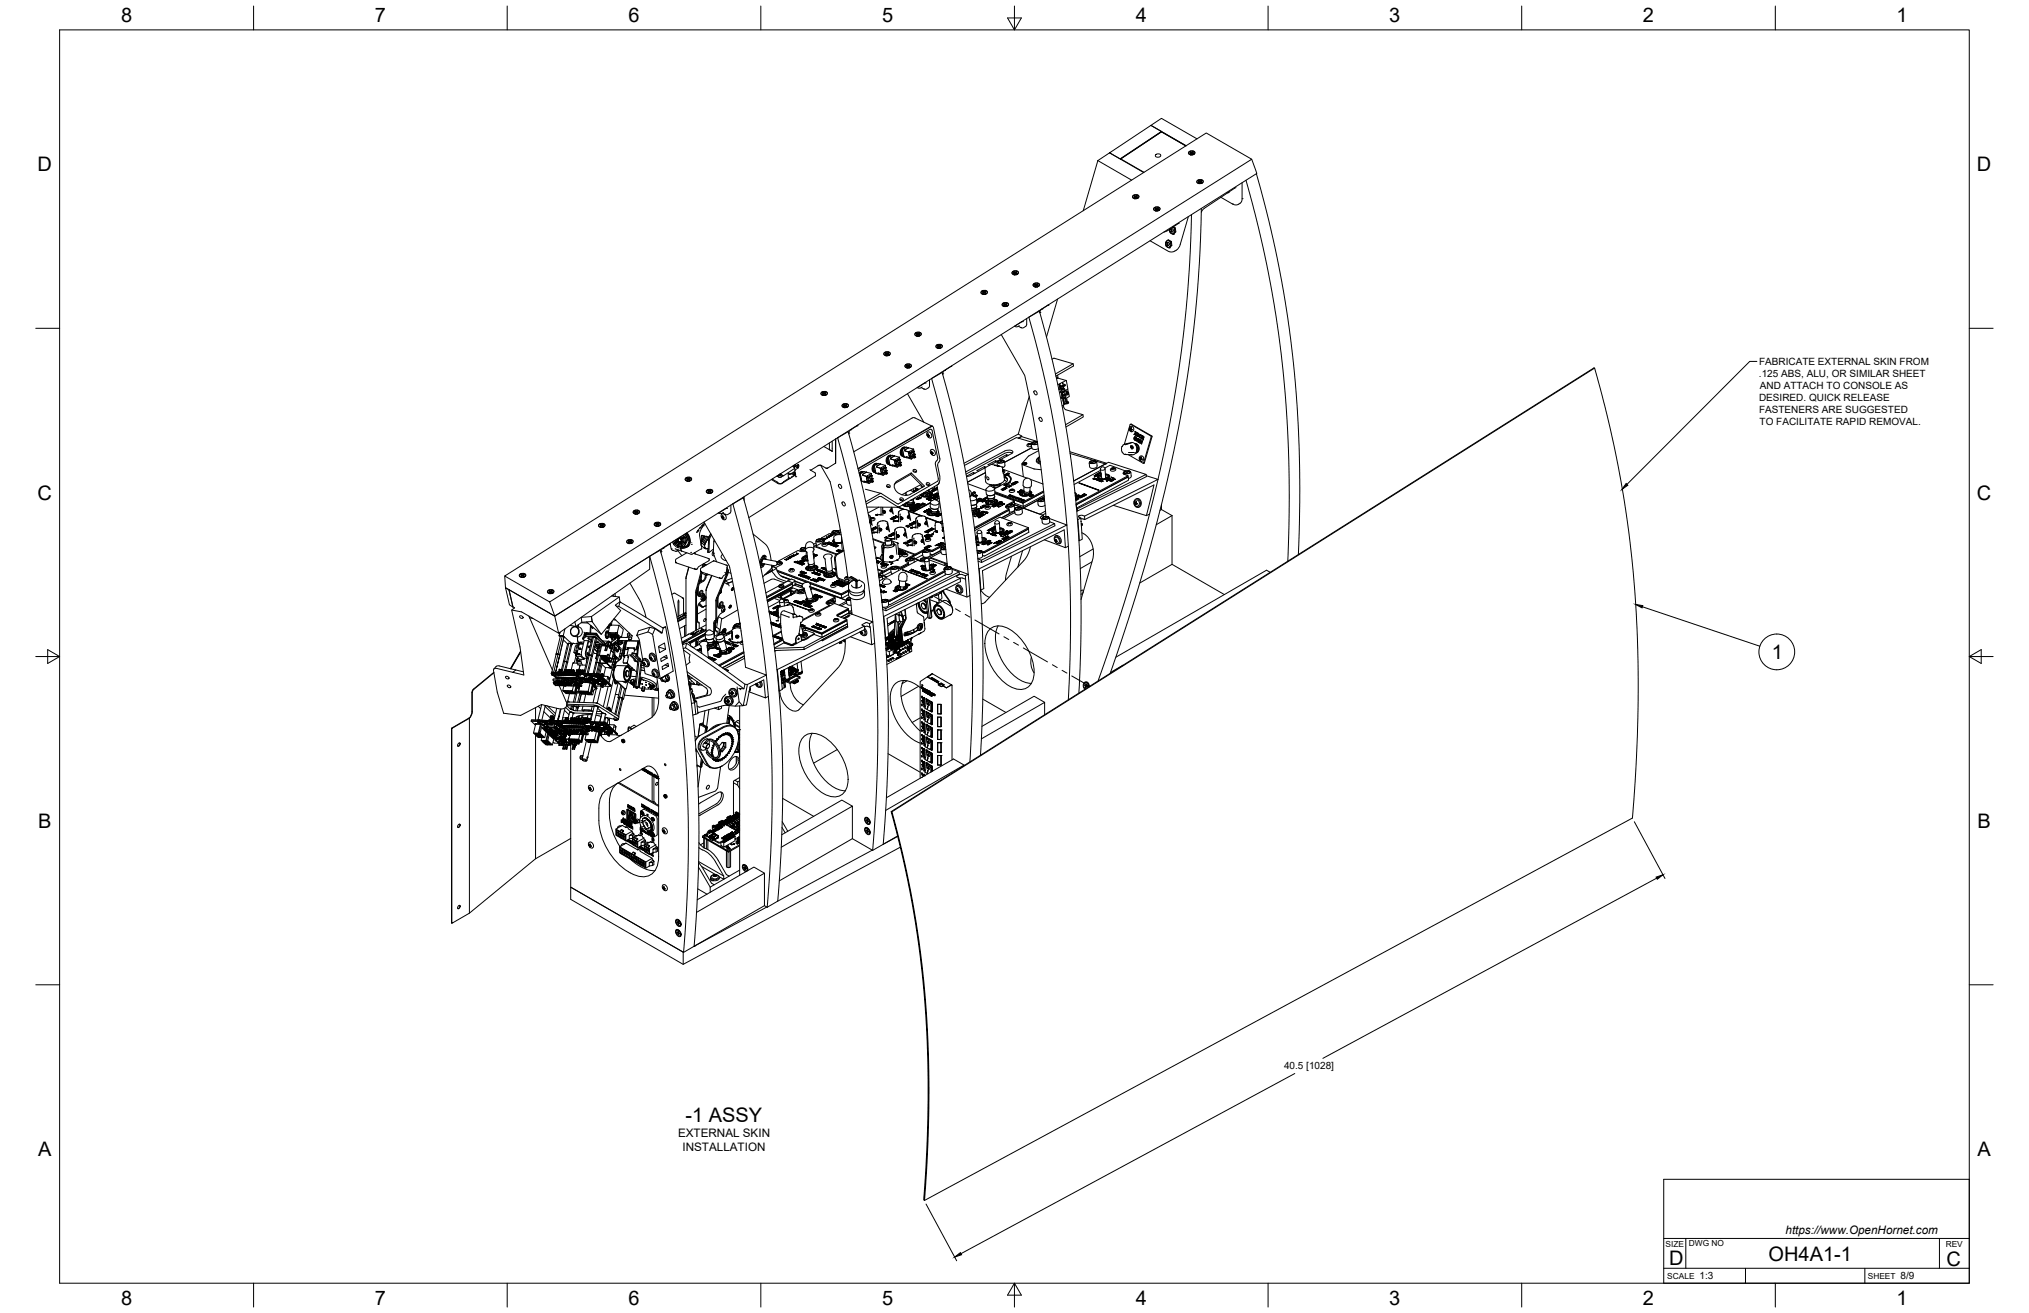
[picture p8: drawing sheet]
<svg xmlns="http://www.w3.org/2000/svg" width="864mm" height="559mm" viewBox="0 0 864 559" stroke-linecap="round" stroke-linejoin="round" font-family="sans-serif">
<defs><g id="words">
<g font-size="8.5">
<text x="51.6" y="9.4">8</text>
<text x="159.5" y="9.4">7</text>
<text x="267.5" y="9.4">6</text>
<text x="375.4" y="9.3">5</text>
<text x="483.4" y="9.4">4</text>
<text x="591.3" y="9.4">3</text>
<text x="699.3" y="9.4">2</text>
<text x="807.2" y="9.4">1</text>
<text x="16" y="72.9">D</text>
<text x="841.4" y="72.9">D</text>
<text x="16" y="212.6">C</text>
<text x="841.4" y="212.6">C</text>
<text x="754.2" y="280.5">1</text>
<text x="16.2" y="352.3">B</text>
<text x="841.7" y="352.3">B</text>
<text x="291.7" y="477.4">-1 ASSY</text>
<text x="16.2" y="492">A</text>
<text x="841.7" y="492">A</text>
<text x="710.4" y="538.4">D</text>
<text x="752.8" y="536.7">OH4A1-1</text>
<text x="828.4" y="538.8">C</text>
<text x="51.6" y="555.5">8</text>
<text x="159.5" y="555.5">7</text>
<text x="267.5" y="555.5">6</text>
<text x="375.4" y="555.4">5</text>
<text x="483.4" y="555.5">4</text>
<text x="591.3" y="555.5">3</text>
<text x="699.3" y="555.5">2</text>
<text x="807.2" y="555.5">1</text>
</g>
<g font-size="5">
<text x="288.6" y="484">EXTERNAL SKIN</text>
<text x="290.5" y="489.9">INSTALLATION</text>
<text x="760" y="525.2">https://www.OpenHornet.com</text>
</g>
<g font-size="4.3">
<text x="748.7" y="155.4">FABRICATE EXTERNAL SKIN FROM</text>
<text x="748.6" y="160.5">.125 ABS, ALU, OR SIMILAR SHEET</text>
<text x="749" y="165.6">AND ATTACH TO CONSOLE AS</text>
<text x="748.7" y="170.8">DESIRED. QUICK RELEASE</text>
<text x="748.7" y="175.9">FASTENERS ARE SUGGESTED</text>
<text x="748.9" y="181">TO FACILITATE RAPID REMOVAL.</text>
<text x="546.5" y="454.7">40.5 [1028]</text>
<text x="723.4" y="544.5">1:3</text>
<text x="809" y="544.5">8/9</text>
</g>
<g font-size="3.5">
<text x="708.9" y="530.9">SIZE</text>
<text x="718.9" y="530.5">DWG NO</text>
<text x="828.2" y="530.9">REV</text>
<text x="709.6" y="544.2">SCALE</text>
<text x="795" y="544.2">SHEET</text>
</g>
</g></defs>
<!-- layer: Visible -->
<g fill="none" stroke="#000" stroke-width=".43">
<path d="M494.3 55.9v.2M509.5 59.1l-15.2-8.7-4.4 3 15 8.6M467.3 68.3l-6.2 21.4M467.3 68.3l14.4 8.4M472.3 65l17.6-11.6 4.4 2.5-17.5 11.7zM472.3 65l14.5 8.4M472.3 65l-5 3.3M491.8 66a1.2 1.2 0 0 1 1.3-.5 1.2 1.2 0 0 1 .9 .9 1.2 1.2 0 0 1-1.3 .5 1.2 1.2 0 0 1-.9-.9zM504.7 62.1l-10.4-6-17.4 11.6M504.7 62.1l-10.4-6-17.3 11.5 9.9 5.7M506 64.7a1.56 1.56 0 0 1 2.6 .4 1.53 1.53 0 0 1-1.4 .9 1.53 1.53 0 0 1-1.4-1zM506 64.8a1.55 1.55 0 0 1 2.5 .2 1.48 1.48 0 0 1-1.2 .9 1.48 1.48 0 0 1-1.4-.8z"/>
<path d="M506.6 65.5h.1M506.7 65.8l.2 .1M506.7 65.2l.1 .3M506.7 65.8h.8M506.7 64.6v.1M506.7 64.6l-.2 .2 .3 .3-.3 .3 .2 .1M506.8 64.7l-.2 .1M506.8 65.1l.1 .3M507 64.8v.3M507.2 64.8v.5M507.4 64.7l.1 .3M507.6 65v.4"/>
<path d="M507.7 64.7l-.4 .6-.6-.6M507.7 64.6h-1M507.7 64.6v.1M507.7 64.7l.2 .1M507.7 65.5h.1M507.7 65.2l.3 .1-.3 .2M507.7 65.5h-1M507.7 65.2v.3M507.7 65.8h-.2M507.7 64.6l.3 .1-.3 .5M507.9 65.7l-.1 .1M509.5 76.9a1.56 1.56 0 0 1 2.7 .5 1.53 1.53 0 0 1-1.5 .8 1.53 1.53 0 0 1-1.3-1z"/>
<path d="M509.5 77a1.55 1.55 0 0 1 2.6 .2 1.48 1.48 0 0 1-1.3 .9 1.48 1.48 0 0 1-1.4-.8zM510 77.6l.3 .2M510.3 77.5v.2M510.3 76.9l-.3 .1 .4 .3-.4 .3M510.3 77l-.2 .1M510.4 77.3v.4M510.5 77v.3M510.8 77v.5M511 77v.3M511.2 77.3l-.1 .4M511.2 78.1h.1M511.2 76.9l.2 .1"/>
<path d="M511.2 77.7h.1M511.2 76.9l-.4 .6-.5-.5M511.2 77.7l-.9 .1M511.2 77.4l.3 .2-.3 .1M511.2 76.8l-.9 .2M511.2 76.8v.1M511.2 77.4v.3M511.2 76.8l.3 .2-.3 .4M511.3 78h-1.1M526.1 79.9l-13.6 8.8-1.2 1.6M528.7 77.8v7.1l-.7 1.5-1.2 .7h-1.5l-5.7-3.1M530.3 76.7l5.4 20.5 4 18 3.4 19.5 2.7 19.9 1.6 17.9 1.2 23.8 .1 21.6-.6 20.9"/>
<path d="M532.8 67.8l2.1 6-298.8 188.4 1.7 7.3 6.9-4.8M534.8 73.9l5.4 20.5 3.9 18 4.1 23.2 2 16.2 1.8 20.5 1 19.8 .2 21.6-.6 22.3M482.1 83.4a1.56 1.56 0 0 1 2.7 .4 1.53 1.53 0 0 1-1.5 .8 1.53 1.53 0 0 1-1.3-1zM482.2 83.4a1.55 1.55 0 0 1 2.5 .2 1.48 1.48 0 0 1-1.3 .9 1.48 1.48 0 0 1-1.3-.7zM482.8 84.2h.1M482.9 83.3v.1M482.9 83.9v.3M482.9 83.3l-.3 .2 .4 .2-.3 .3 .2 .2M482.9 83.4l-.2 .1M483 83.7v.4M483 84.6h.1M483.1 83.4v.3"/>
<path d="M483.4 83.5v.4M483.6 83.4l.1 .3M483.8 83.7l-.1 .4M483.8 83.4l-.4 .5-.5-.5M483.9 83.3l.2 .1M483.9 84.2h.1M483.9 83.9l.2 .1-.2 .1M483.9 84.2h-1M483.9 83.2l-1 .1M483.9 83.2l-.1 .2M483.9 83.9v.3M483.9 83.2l.2 .2-.2 .5"/>
<path d="M483.9 84.5h-.9M484 84.4h.1M491.1 88.6a1.56 1.56 0 0 1 2.7 .4 1.53 1.53 0 0 1-1.5 .8 1.53 1.53 0 0 1-1.3-1zM491.1 88.7a1.55 1.55 0 0 1 2.6 .2 1.48 1.48 0 0 1-1.3 .8 1.48 1.48 0 0 1-1.4-.7zM491.8 89.7l.3 .1M491.8 89.3l.1 .1M491.9 89.1v.3M491.9 88.5l-.3 .1 .4 .3-.4 .3 .3 .2M491.9 88.6l-.2 .1M492 88.9v.4M492.1 88.6v.3M492.4 88.7v.4"/>
<path d="M492.6 88.6v.3M492.8 88.9l-.1 .4M492.8 89.7h.1M492.8 88.5l.2 .1M492.8 89.3h.1M492.8 88.5l-.4 .6-.5-.5M492.8 89l.3 .2-.2 .1M492.8 89.3l-.9 .1M492.8 88.4l-.9 .2M492.8 88.4v.1M492.8 89v.3M492.9 88.4l.2 .2-.3 .4"/>
<path d="M492.9 89.6l-.9 .2M497.8 97.6v.6M497.8 98.2l.2 .8 .5 .4M497.8 98.2l.7 1.2M497.9 97.6l-.1 .6M498.5 99.4l.7 .3M498.7 97.4a.67 .67 0 0 1 .7 .6 .67 .67 0 0 1-.5 .7M498.9 97.4h-.6M499 98.7l-.6 .1M499.3 96.7h.1M499.3 96.7a.78 .78 0 0 1 .7 1.2M499.3 96.7l.7 1.2"/>
<path d="M499.4 96.5l.9 .5 .2 1.7-1 1M499.5 99.7h.1M499.5 99.7h-.3M499.6 99.2l-.4 .5M499.6 99.2l-1.1 .2M500 97.9a.77 .77 0 0 1-.4 1.3M500 97.9l-.4 1.3M500.3 97h-.3M500.5 98.7h-.3M501.9 95.1l-5.1 3.1-1.4 .6M505.8 92.2l-3.5 11.9a4.7 4.7 0 0 1-3.1 3.1l-1.8-.2-7.9-4.5M507.1 91.4l-.5 16.2-1.1 16.1-1.7 17.6-1.8 14-2.7 17.4-2.7 14-3.7 17.3-3.6 14.8"/>
<path d="M511.3 88.7l-.8 22.7-1.7 22.3-3 23.6-4.2 25.1-4.7 21.8-7 27.5-7.5 25.3-9.9 29.6M522.8 81.9l-.3 .2M523.1 81.7l-.3 .3M524.5 86.8h.1M528.7 84.6h.1M430.8 115.7a1.56 1.56 0 0 1 2.7 .5 1.53 1.53 0 0 1-1.4 .8 1.53 1.53 0 0 1-1.4-1zM430.9 115.8a1.55 1.55 0 0 1 2.5 .2 1.48 1.48 0 0 1-1.3 .9 1.48 1.48 0 0 1-1.3-.8zM431.4 115.8l.3 .3-.2 .4M431.6 115.7v.1M431.6 116.3l.1 .3M431.6 115.7l-.2 .1M431.6 115.8l-.2 .1"/>
<path d="M431.7 116.1l.1 .4M431.8 115.8v.3M432.1 115.9v.4M432.3 115.8l.1 .3M432.5 116.1v.4M432.6 115.7l-.5 .6-.5-.5M432.6 115.7l.2 .1M432.6 116.5h.1M432.6 116.5l-1 .1M432.6 115.6l-1 .1M432.6 116.2l.2 .2M432.6 115.6v.1"/>
<path d="M432.6 116.2v.3M432.6 115.6l.2 .2-.2 .4M432.8 116.8l-1 .2M432.8 116.4l-.2 .1M496.1 104l.2 .8 1.2 .7M496.2 104a1.11 1.11 0 0 0 .5 1.1 1.11 1.11 0 0 0 1.3-.1M496.5 102.6l-.4 .5v.9M496.6 102.6l-.4 1.4M497.1 103.2a.67 .67 0 0 1 .7 .6 .67 .67 0 0 1-.6 .7M497.1 102.1l1.5 .7 .2 1.7-1 1M497.2 103.1l-.6 .1M497.3 104.5l-.6 .1"/>
<path d="M497.6 102.5a.56 .56 0 0 0-.6-.4 .56 .56 0 0 0-.5 .5M497.6 102.5a.78 .78 0 0 1 .7 1.2M497.6 102.5l-1 .1M497.6 102.5l.7 1.2M497.8 105.5h.1M497.8 105.5h-.3M497.9 105l-.4 .5M498.3 103.7a.77 .77 0 0 1-.4 1.3M498.3 103.7l-.3 1.3M498.6 102.8h-.3M498.8 104.5h-.3M417.6 124.1a1.56 1.56 0 0 1 2.7 .4 1.53 1.53 0 0 1-1.5 .8 1.53 1.53 0 0 1-1.3-.9z"/>
<path d="M417.7 124.2a1.55 1.55 0 0 1 2.5 .2 1.48 1.48 0 0 1-1.3 .8 1.48 1.48 0 0 1-1.3-.7zM418.2 124.8l.2 .1M418.3 124.9h.1M418.4 125.2h.1M418.4 124v.1M418.4 124.6v.3M418.4 124l-.2 .2 .3 .3-.3 .3M418.4 124.1l-.1 .1M418.5 124.5l.1 .3M418.7 124.1v.4M418.9 124.2v.5M419.1 124.1l.1 .3"/>
<path d="M419.2 125.2h-.7M419.3 124.4v.4M419.4 124.9h.1M419.4 124.1l-.5 .6-.5-.6M419.4 124.9l-.5-.2-.5 .2M419.4 124l-.5 .2-.5-.2M419.4 124v.1M419.4 124l.2 .1-.2 .5M419.4 124.1l.2 .1M419.4 124.6l.2 .1-.2 .2zM419.4 125.2h-.2M419.6 125.1h-.1"/>
<path d="M426.6 129.3a1.56 1.56 0 0 1 2.7 .4 1.53 1.53 0 0 1-1.5 .8 1.53 1.53 0 0 1-1.3-1zM426.7 129.4a1.55 1.55 0 0 1 2.5 .2 1.48 1.48 0 0 1-1.3 .8 1.48 1.48 0 0 1-1.3-.7zM427.3 130.1h.1M427.3 130.4l.4 .1M427.4 129.2v.1M427.4 129.8v.3M427.4 129.2l-.3 .1 .4 .3-.3 .3 .2 .2M427.4 129.3l-.2 .1M427.5 129.6v.4M427.6 129.3v.3M427.9 129.4v.4M428.1 129.3l.1 .3"/>
<path d="M428.3 129.6l-.1 .4M428.3 129.2l-.4 .6-.5-.5M428.4 129.2l.2 .1M428.4 130.1h.1M428.4 129.8l.2 .1-.2 .1M428.4 130.1h-1M428.4 129.2h-1M428.4 129.2h-.1M428.4 129.8v.3M428.4 129.1l.2 .2-.2 .5M428.4 130.4l-.7 .1M428.5 130.3l-.2 .1"/>
<path d="M433.9 138.6l-1.2 .5-.9-.2M434.4 139.4h.1M435.2 136.9h.1M435.2 136.9l-3.3 1.8M437 135.6l-.2 3.1-1.5 .9-1.8-.7M439.8 120.9a1.56 1.56 0 0 1 2.7 .5 1.53 1.53 0 0 1-1.5 .8 1.53 1.53 0 0 1-1.3-1zM439.9 121a1.55 1.55 0 0 1 2.5 .2 1.48 1.48 0 0 1-1.3 .9 1.48 1.48 0 0 1-1.3-.8zM440.5 122l.4 .1M440.5 121.7l.1 .1M440.6 120.9v.1M440.6 121.5v.3M440.6 120.8l-.3 .2 .4 .3-.3 .3 .2 .1"/>
<path d="M440.6 120.9l-.2 .2M440.7 121.3l.1 .4M440.8 121v.3M441.1 121.1v.4M441.3 121v.3M441.5 121.3v.4M441.5 122.1h-.6M441.6 120.9l.1 .1M441.6 121.7h.1M441.6 120.9l-.5 .6-.5-.5M441.6 121.4l.2 .1-.2 .2M441.6 121.7l-1 .1"/>
<path d="M441.6 120.8l-1 .1M441.6 120.8v.1M441.6 121.4v.3M441.6 120.8l.2 .1-.2 .5M442.2 132.3l4.7 17 4.6 20.5 3.8 22.1 2.2 17.5 1.6 19.3 .9 21.3v24.3l-.8 20.7M442.4 132.4l-4.5 2.6 6.9 27.1 2.6 12.3 2.7 15.1 2.6 19.6 1.4 14.3 .6 9.1-1.2 .6M442.6 133h.1M443.4 131.6h.1M446.1 129.9h.1M446.1 129.9l-3 1.9-.5 1.4M446.3 129.7l-.2 .2M450.1 127.3l-4.7 16.2"/>
<path d="M376.3 150.2a1.56 1.56 0 0 1 2.6 .4 1.53 1.53 0 0 1-1.4 .8 1.53 1.53 0 0 1-1.4-.9zM376.3 150.3a1.55 1.55 0 0 1 2.6 .2 1.48 1.48 0 0 1-1.3 .9 1.48 1.48 0 0 1-1.4-.8zM377 151h.1M377 151.3l.4 .1M377 150.7l.1 .3M377.1 150.1l-.3 .2 .3 .3-.3 .3 .3 .1M377.1 150.2l-.2 .1M377.1 150.6l.1 .3M377.3 150.3v.3M377.5 150.3l.1 .5M377.8 150.2v.4M377.9 150.5v.4"/>
<path d="M378 151.3l-.6 .1M378 151h.1M378 150.2l-.4 .6-.5-.6M378 151h-.9M378 150.1l-.9 .1M378 150.1v.1M378 150.1l.3 .1-.3 .5M378 150.2l.2 .1M378 150.7l.3 .1M378 150.7v.3M378.3 150.8l-.3 .2M385.3 155.4a1.56 1.56 0 0 1 2.6 .4 1.53 1.53 0 0 1-1.4 .8 1.53 1.53 0 0 1-1.4-.9z"/>
<path d="M385.3 155.5a1.55 1.55 0 0 1 2.6 .2 1.48 1.48 0 0 1-1.3 .8 1.48 1.48 0 0 1-1.4-.7zM386 156.2h.1M386 156.5l.2 .1M386 155.9l.1 .3M386.1 155.3l-.3 .2 .3 .3-.3 .3 .3 .1M386.1 155.4l-.2 .1M386.1 155.8l.1 .3M386.3 155.4v.4M386.5 155.5v.5M386.8 155.4v.3M386.9 155.7v.4M387 155.4l-.5 .6-.4-.6"/>
<path d="M387 155.4l.2 .1M387 156.2h.1M387 155.9l.3 .1-.3 .2M387 156.2h-1M387 155.3l-.9 .1M387 155.3v.1M387 155.9v.3M387 155.3l.3 .1-.3 .5M387 156.5h-1M387.1 156.4l-.1 .1M387.2 156.4l-.2 .1M389.5 141.9a1.56 1.56 0 0 1 2.6 .4 1.53 1.53 0 0 1-1.4 .8 1.53 1.53 0 0 1-1.3-1z"/>
<path d="M389.5 142a1.55 1.55 0 0 1 2.6 .2 1.48 1.48 0 0 1-1.3 .8 1.48 1.48 0 0 1-1.4-.7zM390.2 142.7h.1M390.2 141.8l.1 .1M390.2 142.4l.1 .3M390.3 141.8l-.3 .1 .3 .3-.3 .3 .3 .2M390.3 141.9l-.2 .1M390.3 142.2l.1 .4M390.4 143.1h.1M390.5 141.9v.3M390.7 142l.1 .4M391 141.9v.3M391.1 142.2v.4"/>
<path d="M391.2 143h.1M391.2 141.8l.2 .1M391.2 142.7h.1M391.2 141.8l-.4 .6-.5-.5M391.2 142.3l.3 .2-.3 .1M391.2 142.7h-1M391.2 141.8h-1M391.2 142.3v.4M391.2 141.7l.3 .2M391.2 143h-.9M391.5 141.9l-.3 .4M398.5 147.1a1.56 1.56 0 0 1 2.6 .4 1.53 1.53 0 0 1-1.4 .8 1.53 1.53 0 0 1-1.4-1z"/>
<path d="M398.5 147.1a1.55 1.55 0 0 1 2.5 .2 1.48 1.48 0 0 1-1.2 .9 1.48 1.48 0 0 1-1.4-.7zM399 147.1l.3 .3-.3 .3 .2 .2M399.2 148.1l.2 .1M399.2 147.8v.1M399.2 147v.1M399.2 147.6l.1 .3M399.2 147l-.1 .2 .1-.1M399.3 147.4l.1 .4M399.5 147.1v.3M399.7 147.2v.4M400 147.1v.3M400.1 147.4v.4"/>
<path d="M400.2 147l.2 .1M400.2 147.8h.1M400.2 147l-.5 .6-.5-.5M400.2 147.5l.3 .2-.3 .1M400.2 147.8l-1 .1M400.2 146.9l-1 .1M400.2 146.9v.1M400.2 147.5v.3M400.2 146.9l.3 .2-.3 .4M400.2 148.1l-1 .1M400.3 148.1l-.1 .1M400.4 148.1l-.3 .1"/>
<path d="M400.8 158.4l.2 .1-4.5 2.6 5.5 20.8 4 18.7 3.4 20.5 2.7 23.3-7-2.6M401 158.5l5.5 20.9 3.4 15.8 3.7 20.8 2.3 18.7 1.7 21.6 .8 23.1-.1 20.6-1 21.4M401.2 159.1h.1M402.1 157.7h.1M404.7 156h.1M404.7 156l-2.9 1.8-.6 1.6M405.1 155.7l-.4 .3M426.2 142.4l9.9 17.3 2.9 13.8 2.7 15.7 2 15.1 1.5 15.5M447.8 152.9l1-.4 8 2.3 .1 .9-7.4 4.4M450.1 159.7l.3 1.3M456.8 154.8l-7.6 4.4M678.7 156.7l-299.1 188.8"/>
<path d="M349.5 167.1a1.56 1.56 0 0 1 2.7 .4 1.53 1.53 0 0 1-1.5 .8 1.53 1.53 0 0 1-1.3-.9zM349.6 167.2a1.55 1.55 0 0 1 2.5 .2 1.48 1.48 0 0 1-1.3 .9 1.48 1.48 0 0 1-1.3-.8zM350.2 167.9h.1M350.2 168.2l.3 .1M350.3 168.2l.1 .1M350.3 167v.1M350.3 167.6v.3M350.3 167l-.3 .2 .4 .3-.3 .3 .2 .1M350.3 167.1l-.2 .1M350.4 167.5v.3M350.5 167.2v.3M350.8 167.2v.5"/>
<path d="M351 167.1v.3M351.2 167.4l-.1 .4M351.2 167.1l-.4 .6-.5-.6M351.3 167.1v.5M351.3 167.9h.1M351.3 167.9h-1M351.3 167h-1M351.3 167.6l.2 .1M351.3 167l-.1 .1M351.3 167.6v.3M351.3 167l.2 .1M351.3 168.2l-.9 .1"/>
<path d="M351.4 168.2h-.2M351.4 168.1l-.2 .2M351.5 167.7l-.2 .2M358.5 172.3a1.56 1.56 0 0 1 2.6 .4 1.53 1.53 0 0 1-1.4 .8 1.53 1.53 0 0 1-1.3-1zM358.5 172.4a1.55 1.55 0 0 1 2.6 .2 1.48 1.48 0 0 1-1.3 .8 1.48 1.48 0 0 1-1.4-.7zM359 173l.3 .1M359.2 173.1h.1M359.3 172.2l.4 .6 .5-.5M359.3 172.2l.9 .1M359.3 172.8v.3M359.3 172.2l-.3 .2 .4 .3-.4 .3M359.3 173.4l.1 .1"/>
<path d="M359.3 172.3l-.2 .1M359.4 172.7v.3M359.5 172.3v.4M359.7 172.4l.1 .4M360 172.3v.3M360.2 172.6l-.1 .4M360.2 172.3h.2M360.2 173.1h.1M360.2 172.8l.3 .1-.3 .2M360.2 173.1h-.9M360.2 172.8v.3M360.2 172.2l.3 .1-.3 .5"/>
<path d="M360.3 173.4h-1M360.4 173.3l-.2 .1M386.2 167.6l7 12.1M389.4 177.9l7.5 3.5M389.4 177.8l-1.2 .1-24.8 14.4M393 165.5h.1M393.8 163h.1M393.8 163l-3.4 2 1.1 .2 1-.5M395.6 161.6l-.2 3.3-1.5 .8-1.8-.7M438.1 168.7l-4.7 16M440.3 166.3a1 1 0 0 1 1 .6 1 1 0 0 1-.3 1.2l-.9-1zM442.4 177.6a1 1 0 0 1 1 .6 1 1 0 0 1-.2 1.2l-.9-1z"/>
<path d="M449.5 160.1h-.1M449.6 160.9l4.1 1M450.2 160.9l-.5 .2M450.2 163.5l.5 .1M450.6 165.5l.5 .1M451.2 164l.8 .3M451.5 166.4v.5M451.5 165.1h.1M451.6 167h.1M451.5 166.6l.1 .4M451.5 165.1a.65 .65 0 0 0 .9 .3 .65 .65 0 0 0 .2-.9l.1 .8-1 .6-.6-2.5-.4 .2 .4 2-.4 .3M451.7 165.5l.1 .1"/>
<path d="M451.7 165.9h.1M451.8 164.4l-.2 .5 .4 .4 .4-.8M452 169.4v.1M452 169l1.7-.9v.5l-1.7 .9zM452 169.2v.3M452 169.1v.1M452 168.9v.5M452 169.5h.1M452 164.3l.1 .2-.8-.2 .2 .8M452 168.5v.1M452.2 162.7l.1 .7M452.2 168.3h.1"/>
<path d="M452.3 163.3l1 .6-1.2 .4M452.3 162.7l-1.2 .7M452.3 162.7l.1 .7M452.4 166.8h.1M452.4 166.8l.8-.4 .2 1.4M452.4 166.8a.73 .73 0 0 0-.5 .8 .73 .73 0 0 0 .8 .6l.7-.4M452.4 168.3l-.4 .2M452.5 170.5h.1M452.5 169.6l1-.5 .3 1.7-1.1 .6M452.5 170.5l.2 .9 .8 .5-.8-.2M452.5 169.6l.3 2.7-.7 .4M452.5 164.1h.1"/>
<path d="M452.6 172.5l.3 1.1 .7 .8 7.3 2.1-7.4 4.3M452.6 164.9v.2M452.7 165.1l-1 .8M453 164l-.6 .1M453.1 165.5l.2 .5-1.7 1-.2-.5M453.1 165.5l-1.7 1M453.1 165.5h.1M453.2 166.4l.9 .1M453.2 169.4l.1 .1M453.3 166.3l.8 .2M453.4 163.8l-.2 .5-1.1 .2M453.4 169.1l.1 .5"/>
<path d="M453.4 171.9l-.6 .3M453.6 168v.1M453.6 168l-1.6 .9M453.6 169.9a.65 .65 0 0 0-.9-.3 .65 .65 0 0 0-.2 .9M453.6 169.9l.2 .9 1 .3-.5 .5h-.8M453.9 171.5h.1M453.9 162.1l.6 3.5-2.8 1.8 .3 1.2 1.5-.8M453.9 162.1l-1.6 .6M453.9 166.6l.7 1.2-.4 .2-.8-.2M454 171.5h.1M454.1 167l.3 .6M454.1 166.5l.7 1-.4 .5"/>
<path d="M454.3 167.2l-.2 .1M454.4 171.4h.1M454.4 167.3l-.2 .1M454.4 171.4l-.6 .1M454.4 165.6l.4 1.4M454.7 167h.1M454.8 171.2l-.2 .5-1.1 .2M454.8 167l.3 1.7-1.1 .7 .3 1.5M460.9 176.5l.2 .9-7.4 4.3M337.3 198.4l.9 .6-.1 .5-4.8 3M337.8 198.7l.6-.3 .1 .2 1.2-.7 .1 1.2M338 198l-.2 .1"/>
<path d="M338.2 199.1l.2 2.5M338.3 197.8l.1 .5-.6 .4M338.6 197.6l-.2 .7M339.3 198.6l-.1 .4zM339.3 198.6l-.1 .3M339.6 197.8l-1.7 1M339.8 199.1l-1.5 1.2M340 198l-.4-.2 .4 .2-.2 1.1M344.7 199.9l2.3 1.6M348.2 198.2l-3.1 1.9M349.3 198l4 7 .7 2.7 3.9 18.9 3.3 22M349.6 198.1l-1.4 .1 1.1-.2 2.3 1.2h.7"/>
<path d="M350.6 190l2.4 1.4M351.6 199.3h.1M352.3 199.2l-.6 .1M353 188.5v2.9l1.2 .6M353.1 191.4l1.1 .6M354.2 192h.1M354.2 187.8v4.2M355.7 186.8v10.3v-10.3M355.7 197.1l-3.4 2.1M356.5 186.3l6 22.9 4.4 21.9 3.2 21 2.2 21.6-1.3 .7-.6-7.6-1.4-.3-1 .4M356.5 186.3h.1M360.8 183.6l2.7 9.3 3 11.8 4.2 19.7 3 18.7 2.6 21.9 1.4 22.7 .4 22-.6 24.4-1.6 25.2"/>
<path d="M361 183.7l-4.5 2.6M361.3 184.3h.1M362.1 182.9h.1M364.7 181.2h.1M364.7 181.2l-2.8 1.9-.6 1.6M365.2 180.8l-.4 .4M372.1 198.2l.7 3.2M372.2 198.2h.1M372.2 198.5a1.36 1.36 0 0 0 .4 2M372.4 199.2l.2 1.2M373.1 198.5l.1 .3 2.1 .6M373.1 198.5l.1 .3 1.3 .4 .2 .3"/>
<path d="M373.2 198.4l-.1 .1M373.2 197.5a1.77 1.77 0 0 0-1.5 1.5 1.77 1.77 0 0 0 1 1.9M373.2 197.5a1.8 1.8 0 0 0-1.6 1.4 1.8 1.8 0 0 0 .8 2M373.3 197.3a2.05 2.05 0 0 0-2.1 1.5 2.05 2.05 0 0 0 1.1 2.3M373.6 197.4a2.02 2.02 0 0 0-2.2 1.4 2.02 2.02 0 0 0 1 2.3h.4M373.8 197.2h.1M374.7 199.2l.2 .4M374.7 199.5l.2 .2M374.7 197.5l-1.6 .9M374.8 197.5l2 .6M374.8 197.5l-1-.3-1.6 1M374.8 197.5h-.1"/>
<path d="M374.9 200l.3 1M374.9 199.6l.5 .1M374.9 199.9v.1M374.9 199.9l-.1 .1M374.9 199.9l.6 .2M375 199.6h-.1M375 199.6l-.2 .1M375 199.9h-.1M375 199.6h.1M375.2 199.7l.7 .1M375.2 199.6l-.3 .3M375.2 199l.1 .4"/>
<path d="M375.2 199h.1M375.3 199.4l.1 .3 .3-.1v1.5l.3 .2-.1 .9M375.7 199.7h.1M375.7 199.7l.1 .1M375.8 199.8h.1M375.8 199.7h.1M375.9 199.7h-.2M375.9 199.7h.1M375.9 199.8h.1M375.9 199.7v.1M375.9 199.2l.9 .3M376.3 199.3l-.5 .3"/>
<path d="M376.3 199.1l.7-.1zM376.3 198.8l.9 .2M376.6 199.9l1 .5-.4 .2-1.1-.2M376.6 199.4l-.7 .4M376.6 198.9v.2M376.6 199.1l.2 .1M376.6 199.1h.1M376.7 199.1h-.1M376.8 199.2h.1M376.8 199.1h.1M376.8 198.1l-1.6 .9M376.8 198l.1 .1"/>
<path d="M376.9 198.1v.8M377 199.3l.2 .8M377.2 199l-.4 .3-.9-.3M377.2 199l-.4 .5v-.2M378.1 194.7l.7 3.3M378.2 194.7h-.1M378.2 195a1.37 1.37 0 0 0 .3 2.1M378.3 197.4a1.81 1.81 0 0 1-.7-2 1.81 1.81 0 0 1 1.6-1.3 1.77 1.77 0 0 0-1.5 1.5 1.77 1.77 0 0 0 1 1.8M378.3 197.4h.1M378.3 195.7l.3 1.3M378.5 197.1h.1M378.7 197.7l.1 .2"/>
<path d="M378.7 197.7h.1M378.8 198h.1M378.8 198l1 .2M379.1 195l.1 .4 2.1 .5M379.1 195l.1 .4 1.3 .3M379.3 193.8a2.06 2.06 0 0 0-2.1 1.5 2.06 2.06 0 0 0 1 2.4M379.5 193.9a2.02 2.02 0 0 0-2.1 1.4 2.02 2.02 0 0 0 1 2.4h.3M379.8 198.2l-.1-.4 2.1 .6M379.8 193.8l-1.7 .9M379.8 193.8l.9 .2M379.8 198.2h.1M379.8 198.2l2.1 .6"/>
<path d="M379.8 193.8h.1M380.5 195.7l.2 .3M380.7 195.8v.2M380.7 196l.1 .2M380.7 194l-1.6 1M380.7 194l2.1 .6M380.7 196l.2 .2M380.7 194h.1M380.8 196.6l.2 .8M380.9 196.2l.5 .1M380.9 196.5l.3 1.1M380.9 196.4l-.1 .1"/>
<path d="M380.9 196.4l.6 .2M381 196.2h-.1M381 196.4l-.1 .1M381 196.2h-.2M381 197.4l.1 .2M381 198.2l-1.3-.4 .1 .4M381.1 196.4l-.2 .1M381.1 198v.1M381.1 196.4h.6M381.1 198.1l-.1 .1M381.1 198.2l.7 .2M381.1 198.2h.1"/>
<path d="M381.1 197.6l.6 .1M381.1 196.3h.1M381.2 197.8l-.1 .4M381.2 197.8l-.1 .2M381.2 197.9l.6 .1M381.2 197.9h.1M381.3 197.6h-.1M381.4 197.7l.6 .1M381.5 197.6l-.3 .2M381.7 196.3h.1M381.8 196.3v.1M381.8 196.1l-.1 .2"/>
<path d="M381.8 196.3h.1M381.8 196.2l.1 .1M381.8 196.2v.1M381.8 196.1v.1M381.8 198.8h.1M381.9 196.3h.1M381.9 195.8l.9 .2M382 197.7h.1M382.1 197.5l-.1 .2M382.1 197.7l.1 .1M382.1 196.8l1 .2M382.1 197.6h.1"/>
<path d="M382.1 197.6v.2M382.1 197.6v.1M382.2 195.9l-.4 .3M382.3 195.6h.7zM382.3 195.3l.9 .2M382.3 197.9l.9 .2M382.5 196l-.7 .4M382.6 196.5l1 .4-.5 .3-1-.3M382.6 195.5v.2M382.6 195.7h.1M382.7 195.6l-.1 .1M382.7 195.7h.1"/>
<path d="M382.8 195.7h.1M382.8 197.9h.7zM382.8 194.6l-1.6 .9 .2 .8 .3-.1v1.5l.3 .1-.2 1M382.8 197.6l1 .5-.5 .3-.9-.3M382.8 194.6h.1M382.8 194.6l.1 .8M382.8 197.1l-.7 .4M382.9 196.9h.3M382.9 198.2l-1 .6M382.9 196.7l.5 .1h-.7h.2M383 197.8l.3 .2M383 195.9l.2 .8"/>
<path d="M383.1 197.2h.1M383.1 197.2l-1 .5M383.1 196.9h.1M383.2 198h.1M383.2 195.5l-.4 .3-1-.2M383.2 195.5l-.4 .5v-.2M383.3 197.1h.1M383.3 197.1l.2 .7M383.3 197.1l-.2 .1M383.3 197.4l.1 .1M383.6 196.8l-.5 .4M383.7 197.9l-.4 .5"/>
<path d="M384.1 191.3l.7 3.2M384.1 191.3h.1M384.2 191.2l-.1 .1M384.2 191.6a1.37 1.37 0 0 0 .3 2M384.3 193.9l.1 .1M384.3 192.3l.3 1.2M384.5 193.6h.1M384.7 194.2l.1 .3M384.7 194.2v.1M384.8 194.5h.1M384.8 194.5l1 .3M385.1 191.6l.1 .3 2 .6"/>
<path d="M385.1 191.6l.1 .3 1.5 .6M385.1 190.3l.2 .1M385.1 190.3a2.09 2.09 0 0 0-1.9 1.6 2.09 2.09 0 0 0 1 2.3M385.1 191.5h.1M385.2 190.6a1.77 1.77 0 0 0-1.5 1.5 1.77 1.77 0 0 0 1 1.9M385.2 190.6a1.81 1.81 0 0 0-1.6 1.4 1.81 1.81 0 0 0 .7 1.9M385.5 190.4a2.02 2.02 0 0 0-2.1 1.5 2.02 2.02 0 0 0 1 2.3h.3M385.7 194.8v-.4l2.1 .5M385.7 194.8v-.4l1.3 .4M385.7 190.3l-1.6 1M385.7 190.3l1 .3M385.8 194.7v.1"/>
<path d="M385.8 194.8l2.1 .5M385.8 190.3h.1M386.7 192.5l.1 .2M386.7 192.3v.2M386.7 190.6l-1.6 .9M386.7 190.6l2.1 .5M386.7 192.5l.2 .2M386.7 190.6h.1M386.8 192.7l.6 .1M386.8 193l.2 1M386.9 193l.1 1M386.9 193l.6 .2"/>
<path d="M386.9 192.7h.1M386.9 192.7h-.1M386.9 193h.1M387 194l.1 .2M387 193.9l.2 .2M387.1 194.6l-.1 .2M387.1 194.7l.7 .2M387.1 194.7v.1M387.1 194.1l.6 .1M387.1 192.8l.6 .2M387.1 192.8h.1M387.2 192.7l-.3 .3"/>
<path d="M387.2 194.6l-.1 .1M387.2 192.1l.2 .7 .2-.1-.1 .5 .2 1 .2-.1-.1 1.2M387.2 194.4l.6 .2M387.2 194.4h.1M387.2 192.1h.1M387.3 194.4l-.1 .2M387.3 194.1l-.2 .1M387.4 194.1l-.1 .3M387.4 194.2l.6 .2M387.7 192.8h.1M387.7 192.8l.1 .1M387.8 192.8v.1"/>
<path d="M387.8 192.8h.1M387.8 195.3h.1M387.9 192.8h.1M387.9 192.9h.1M387.9 192.8l-.1 .1M387.9 192.3l.9 .3M388 194.2h.1M388 194.1v.1M388.1 194.2v.1M388.1 194.2h.1M388.1 193.3l1 .3M388.1 194.1v.1"/>
<path d="M388.1 194.3h.1M388.2 192.4l-.5 .4M388.3 192.1h.7zM388.3 194.4l.9 .3M388.3 191.8l.9 .3M388.5 192.5l-.7 .4M388.6 193l1 .5-.5 .2-1-.2M388.6 192v.2M388.6 192.2l.2 .1M388.6 192.2h.1M388.7 192.2h.1M388.7 192.2v.1"/>
<path d="M388.8 194.5l.7-.1zM388.8 194.2l.9 .4-.4 .3-.9-.3M388.8 191.1l-1.6 1M388.8 191.1h.1M388.8 191.2l.1 .8M388.8 194.8l-.9 .5M388.8 193.7l-.8 .4M388.9 193.4h.3M388.9 193.2l.5 .1-.8 .1h.3M389 193.8l-1 .4M389 194.3l.2 .3M389 192.4l.2 .8"/>
<path d="M389.1 193.8h.1M389.1 193.7l-.1 .1M389.1 193.4l-.1 .1M389.2 192.1l-.5 .2-.9-.2M389.2 192.1l-.4 .5-.1-.3M389.2 193.7h.1M389.3 193.7l.2 .7M389.3 193.7h-.2M389.3 194h.1M389.6 193.3l-.5 .4M389.7 194.4l-.4 .5M394.6 185l.1 .3"/>
<path d="M394.6 185l.2 .1M394.7 184l.8-.2 .8 .8 .3 1.2-.7 .6a1.51 1.51 0 0 1-1.4-1.2zM394.7 185.3l.1 .1M394.8 185.1h.1M394.8 185.4h.1M394.8 185.4l.1 .1M394.9 185.1h-.1M394.9 185v.1M394.9 185l.1-.4 .1 .4M394.9 185h.1M394.9 185.5h.1M395 185.5l.4 .5-.1-.3"/>
<path d="M395.1 185l-.3 .1M395.1 185h.1M395.1 185l.1 .2M395.1 185.1l-.4 .2M395.2 185.2h.1M395.2 185.2l.1 .1M395.3 185.7l-.1 .2M395.3 185.6v.1M395.3 185.6h-.1M395.3 185.3h.1M395.3 185.3l.3 .1-.2 .2M395.4 185.6h-.1"/>
<path d="M395.4 185.6h.1M395.6 185.4l-.3 .2M396.2 191.5l.8-.2 .9 .8 .2 1.2-.7 .5a1.51 1.51 0 0 1-1.4-1.2zM396.2 192.8l.2 .1M396.2 181.5l-31 17.9M396.2 181.5h.8l.3 .6 2.7 13.1v.8l-.9 1.8 .8 4.3M396.3 192.6l-.1 .2M396.3 192.6h.1M396.3 192.9h.1M396.4 192.6h.1M396.4 192.9l.1 .1M396.4 192.5l-.1 .1"/>
<path d="M396.4 192.4v.1M396.4 192.4l.1-.3 .1 .4M396.4 192.4h.1M396.5 193h.1M396.5 193l.1 .1M396.6 193.1h.1M396.6 192.4l-.2 .2M396.6 192.5l.1 .1M396.6 192.5h.1M396.7 192.6l-.5 .2M396.7 192.6v.1M396.7 192.6l.1 .1"/>
<path d="M396.8 181.4l-31.5 18.2M396.8 193.2h.1M396.8 193.1l.1 .3-.3-.3M396.8 193.3l-.1 .1M396.8 192.7h.1M396.8 192.7l.4 .2-.3 .1M396.9 193h-.1M396.9 193h.1M397.1 192.8l-.3 .3M398.1 197.5l1.2 6-.1 1.2-16.9 9.8-7.3-4.5-6.5 3.6M398.6 196.2l.5-1.4-2.4-11.5-.6-.7-30.7 17.7M398.6 196.2l-.5 1.3"/>
<path d="M419 198.6l.7 .2M419.1 199.2l-.1-.6-3.2 1.7 .8 .3M419.3 199l.3 4.2M421.9 197.7l-8.7 4.7-1.8 .4M422 197.6h-.1M423.3 198l2.1 .4zM423.7 196l.8 .3M423.8 196.7l-.1-.7-3.2 1.7 .7 .3M424.7 198.2v.1M424.8 196.9l.2 .1M424.8 196.2a1.69 1.69 0 0 1 2.5 .3 1.8 1.8 0 0 1-2.7 0zM424.8 198.1h.1"/>
<path d="M424.8 198.1l1.8 .7M424.9 196.9l.1 .1M425.1 196l-.7 .6 .1 1.5M425.2 197v.1M425.2 197l1.8-1 .2 .2a1.55 1.55 0 0 1-2 .8zM426.6 198.8h.1M426.6 198.8l.1 .1M426.6 198.9l.9 5.2a4.3 4.3 0 0 1-4.7 2.3l-1.6-.2-1.5-.9-.4-2.3 .3-.8M426.7 195.9l.9 .6 .1 1.7-1.1 .9M426.7 199.6l10.5 3.9M426.8 195.9l-.1 .3M426.8 195.9l-1.9 1"/>
<path d="M426.8 195.9a1.55 1.55 0 0 0-2.1 .8l.2 .2M427.2 196.6l-.2 .2M427.4 196.3a1.92 1.92 0 0 0-2.8 .3M428.4 193.5l.8 .3M428.5 194.2l-.1-.7-3.2 1.7 .8 .3M430.5 193.1l-8.5 4.6 2.8 .4M430.5 193.1l.6-.6a2.4 2.4 0 0 0-3.6-.5l-16.5 8.9M430.9 192.8l-1.5-.3-1.5 .3-16.7 9M433.3 186.5l1.6-.9-1.5-.9-23.1 12.5M434.8 185.8l6.7 2.1M434.8 185.8l-1.2 .7M434.9 185.6l-.1 .2"/>
<path d="M435 197.5l.6 5.4M435.4 197.4v.3M435.4 197.2a.81 .81 0 0 1 .9-.5 .81 .81 0 0 1 .6 .8 .81 .81 0 0 1-.9 .4 .81 .81 0 0 1-.6-.7zM435.5 197.2l1.2-.2a.62 .62 0 0 1-.5 .6 .62 .62 0 0 1-.7-.4zM435.5 197.2v.1M435.8 197.4h.1M435.8 197.1l-.1 .3M435.8 197.1v.3h.7M436.3 197v.4M436.3 197l-.5 .1M436.3 197l.2 .4M436.5 197.3l-.2-.3-.5 .1 .1 .3"/>
<path d="M436.7 197a.59 .59 0 0 1-.2 .8 .59 .59 0 0 1-.8-.2l-.2-.4M436.9 197.3v.2M437.8 189.1l-.2 .2 .4-.1M437.8 188.9l.1 .1M437.8 189.1h.1M437.8 188.8l.1 .2M437.8 188.8v.1M437.9 189h.1M437.9 189v.1M437.9 189l-.1 .1M438 188.8h-.2M438.1 188.8h.1"/>
<path d="M438.1 189.2h.1M438.2 188.8h.1M438.2 189.1h.1M438.2 189.1l-.1 .1M438.4 189.1h.1M438.4 188.8h-.3M438.4 188.8h.1M438.6 188.9h-.1M438.6 189l-.1 .3M438.6 189l.2 .2-.6-.1M438.6 188.8v.1M438.6 188.8h-.2"/>
<path d="M438.6 189h.1M438.6 188.8h.2l-.2 .1M438.6 188.9h.1M439 188.9l-1.2-.1-.7 .7 .6 .6 1.4-.2M439.1 190.6l-11.5 6.1M439.4 189l.2 .2M439.5 189.1l.1 .1M439.5 188.3l-6.9-2.1-22.1 11.9M439.7 188.2l-.7 .8 .3 1.9 1.4 .4 1.2-.4M439.7 189.2h.1M441.2 188.4l.1-.3-1.8 1M441.3 188l.2 .1a2 2 0 0 0-2.3 .7"/>
<path d="M441.4 188.1a1.55 1.55 0 0 0-2.1 .8l.2 .2M441.5 188.1a1.61 1.61 0 0 0-2.3 .8l1.4 .3 1-.4-1.9 .3M441.5 188.2l-1.8 1M441.6 188.9v.1M441.7 195l-.2 .2a1.2 1.2 0 0 0-.4 1.3 1.2 1.2 0 0 0 1.1 .8l.7 .2M441.9 195.7l.8 1M442.1 191.8a12.9 12.9 0 0 0-7 5.4l-.1 .3 .4 .3a17 17 0 0 0 7.8 2.1M442.1 195.1l-.2 .7 .8 .8M442.2 194.6a1.3 1.3 0 0 0-.9 1.6 1.3 1.3 0 0 0 1.5 1M442.4 194.3l-.3 .8 .1 .9 .5 .4M455.4 192.3l15.6 4.9M455.5 193l10.3 3"/>
<path d="M455.6 193.9l.1 .5M464 196.4a1.69 1.69 0 0 1 2.5 .3 1.8 1.8 0 0 1-2.7 0zM464 197.1h.1M464.4 197.2v.1M464.4 197.2l1.8-1 .2 .2a1.55 1.55 0 0 1-2 .8zM465.9 196.1l.9 .5 .2 1.8-.5 .6-1 .3-1.2-.1-.5-.5-.2-1.7 .7-.7M466 196.1a1.55 1.55 0 0 0-2.1 .8l.2 .2M466 196.1l-.1 .3M466 196.1l-1.9 1M466.3 196.2l4.2 1.2M466.4 196.8l-.2 .2M466.6 196.5a1.92 1.92 0 0 0-2.8 .3"/>
<path d="M468.3 199.8l.6 3.7M468.6 199a.88 .88 0 0 1 1.2-.3 .88 .88 0 0 1 .3 1.2l-1.6 .1zM470.2 199.2l2.2-1.2 6.6 2.5M470.3 199.6l.3 3.7M470.5 197.4l-13.5 7.3 14.8-8 16 5.2-29.6 14.7M470.5 197.4h.1M472.7 199.6l.2-.2a1.29 1.29 0 0 1 1.9 .1l-.1 .7-1.1 .4-.9-.3zM473.3 199.5v.3M473.3 199.3l.1 .1M473.3 199.3h.1M473.3 199.5h.1M473.3 199.2l.1 .2"/>
<path d="M473.3 199.2v.1M473.4 199.4h.1M473.4 199.4v.3M473.4 199.4l-.1 .1M473.4 199.5v.2M473.5 199.2h-.2M473.6 199.2h.1M473.6 199.6l-.3 .2M473.7 199.2h.1M473.7 199.5h.1M473.7 199.5l-.1 .1M473.7 199.2h-.1"/>
<path d="M473.7 199.5h.2M473.9 199.5h.1M473.9 199.2h-.2M473.9 199.2h.1M474 199.3v.4M474 199.3l.1 .1M474.1 199.3h-.1M474.1 199.4l.2 .2-.4-.1M474.1 199.2v.1M474.1 199.2h-.2M474.1 199.4h.1M474.1 199.2h.2l-.2 .1"/>
<path d="M474.1 199.3h.1M477.7 189.9l-.4 .9 .3 1.6 .7 .8 1.1 .3M477.7 189.9h.1M478.6 189.1l2.5-8.5 8.8 4.9-3.2 11.5M478.7 189.1l-1 .8M478.7 189.1h.1M478.9 193.3l.6 .2M479.5 193.5h2.1M479.8 189l-1.1 .1M480.1 188.7a2.39 2.39 0 0 1 3 .2 2.67 2.67 0 0 1 .7 2.8 2.67 2.67 0 0 1-2.2 1.8M480.1 188.7l-.5 .2M480.1 188.7v.2"/>
<path d="M480.2 193.5l6.3 3.6 .3-.1M480.8 182.5l.2 .1M480.9 182.6h.1M481 182.6v.1M481 182.8l.1 .1M481 182.9h.1M481.1 182.9v.3M481.1 193.5h.5M481.2 189.8h.8l.4 .5-.2 .5-.6 .2zM481.2 182.2v.1M481.3 182.2h.1M481.3 189.8l.7 .4-.1 .8"/>
<path d="M481.3 183.1l-.3 .1M481.3 183.1v.2l-.3-.1M481.3 189.9l.7 .5v.4l-.4 .1M481.3 182.5h.1M481.3 183.1h.1M481.3 189.9a.53 .53 0 0 1 .6 .4 .53 .53 0 0 1-.2 .6M481.3 190.2l.1 .2M481.3 190.3l.1 .1M481.3 182.3v.2M481.3 182.9v.2M481.4 190.1l-.1 .2M481.4 183h.1"/>
<path d="M481.4 190.1l.4 .3M481.4 190.1l-.1 .1M481.4 182.9h.1M481.4 182.5l.1 .2M481.4 182.5h.1M481.4 181.9l.1 .4M481.4 190.4l.1 .3M481.5 182.4l-.6-.2-.1 .3h.5M481.5 182.5h.1M481.5 188.6l-2.6 .7M481.5 182.7v.2M481.5 180.5l-.3 .1"/>
<path d="M481.5 180.5l8.9 5.2-3.3 11.3-.5 .1M481.5 182.3h.1M481.5 182.5l.1 .1M481.5 182.3v.2M481.5 182.9h.1M481.5 182.7h.1M481.5 190.7h.3M481.5 190.7h.1M481.6 182l-.3 .2M481.6 182.6h.1M481.6 182.6l.3 .2M481.6 190.1l.2 .3"/>
<path d="M481.6 190.1h-.2M481.6 190.1l-.3 .1M481.6 193.5h.1M481.8 182.8l.1 .1M481.8 182.8l-.4 .2M481.8 182.8h.1M481.8 190.4v.3M481.8 190.4l-.3 .1M481.8 190.7h-.3M481.9 182.8l-.1 .2-.3-.1M482.7 186.3l.3 1M482.7 192.6h-2.4"/>
<path d="M482.7 192.6h.1M483 188.8a2.04 2.04 0 0 1 1.8 1.8 2.04 2.04 0 0 1-1.4 2.2 2.06 2.06 0 0 0 1.4-2.2 2.06 2.06 0 0 0-1.8-1.8zM483.1 183.6l.1 .8-.5 .5 .2 .1M483.2 185.9l-.5 .9 .7 .6M483.2 186.1h.1M483.2 186.1l.5 .5M483.2 189.1h.1M483.3 184.7l.3 .7M483.3 184.7l-.4 .3M483.3 187.1l-.1-.5 .5 .2-.2 .5h-.5M483.3 187.1h.1M483.3 189.1l.3 .7a1.15 1.15 0 0 1 .3 1.7"/>
<path d="M483.3 189.1h.3l.8 1.1v1.3a.7 .7 0 0 1-.8 .9l.3-.9M483.3 186.2l.4 .4-.4-.7-.6 .4M483.4 186.2l-.5 .4 .3 .5 .1-.5M483.4 184.3l-.3-.7 .1 .8-.5 .5 .2 .1M483.6 189.7l.3 1.8M483.7 183.9l-.3 .4 .6-.2-.5 .4 .1 .9-.3-.7M483.9 191.5l-.1 .2M484 187.5l.6 .7-.2-1.7-.8 1.1M484 187.5l.6 .7M484 187.5l-.4 .1M484.1 192.4h-.4M484.1 184.2l-.4 1.3 .7 .3"/>
<path d="M484.1 184.2l.7 .6-.4 1-.7-.3zM484.3 184.5l.3 .5M484.3 184.5l.3 .3-.2 .7M484.3 184.5l-.3 .9 .4 .1M484.3 185.5h.1M484.4 186.5l-.8 1.1 .2 .1M484.4 186.9l-.3 .4 .3 .2M484.4 186.9v.6zM484.6 190.6h-.3M484.6 185l-.2 .5M485 195l.3 .8M485.1 186.9l-.2 1.5 .4-1.4-.2-.1-.4 1.4 .2 .1"/>
<path d="M485.2 195.2h.1M485.2 194.9h.1M485.2 195.5h.1M485.2 194.9l-.2 .1M485.4 194.9h.3M485.4 184.9l-.5 .9 .6 .6M485.4 186.2h.1M485.4 185.2h.1M485.4 185.2l.5 .4M485.5 194.8l-.3 .1M485.5 194.8h.1M485.5 195.7l-.3 .1"/>
<path d="M485.5 195.6v.3l-.3-.1M485.5 187.2l-.2 1.4M485.5 195l.1 .1M485.5 195l-.5 .1M485.5 195.6h.1M485.5 194.9v.1M485.5 187.7l.4 1.3 .4-1.4-.2-.1-.2 .9M485.6 195.5l-.1 .1M485.6 187.7l.3 1.3M485.6 187.7l-.3 .9M485.6 195.5h.1M485.6 186l-.4 .1v-.7l.3-.2 .4 .4v-.3l-.6-.4-.4 .9 .4 .6 .5-.2h-.4"/>
<path d="M485.6 195.1l.1 .1M485.6 195.1h.1M485.6 194.5h.2M485.6 194.5l.1 .4M485.6 194.5l-.1 .3M485.7 195.1h.1M485.7 195.5h.1M485.7 195.3v.2M485.7 194.9h.1M485.7 194.9l.1 .3M485.7 195.2v.1M485.8 186.7l.2 .1"/>
<path d="M485.8 195.2h.1M485.8 195.2l.3 .1M485.9 188.4l-.4-1.2-.2 1.4M486 195.4h.1M486 195.4l-.4 .1M486.1 195.3l-.1 .3-.3-.1M486.1 187.5l-.2 .9M486.2 186.2l.5 1v-.7M486.2 186.2l.5 1M486.2 185.4l-.2 1.4M486.2 186.2l-.2 .6M486.3 185.7l.1 .4 .3 .1-.1-.3"/>
<path d="M486.5 186.4h.4v-.5l-.7-.5-.4 1.3M486.6 186.2h.1M486.7 185.9l-.4-.2 .4 .2-.1 .3M269.6 217.6a1.56 1.56 0 0 1 2.6 .4 1.53 1.53 0 0 1-1.4 .8 1.53 1.53 0 0 1-1.3-1zM269.6 217.7a1.55 1.55 0 0 1 2.6 .2 1.48 1.48 0 0 1-1.3 .8 1.48 1.48 0 0 1-1.4-.7zM270.1 217.7l.3 .2-.3 .3M270.1 218.3l.3 .1M270.3 218.4h.1M270.3 218.7l.2 .1M270.3 218.1l.1 .3M270.4 218.7l.1 .1M270.4 217.5v.1"/>
<path d="M270.4 217.5l-.3 .2M270.4 217.6l-.2 .1M270.4 217.9l.1 .4M270.6 217.6v.3M270.8 217.7l.1 .4M271.1 217.6v.3M271.2 217.9v.4M271.3 217.6l-.4 .5-.5-.5M271.3 217.4l-.9 .1M271.3 217.4v.2M271.3 217.6h.2M271.3 218.4h.1"/>
<path d="M271.3 218.4h-.9M271.3 218.1l.3 .1M271.3 218.1v.3M271.3 217.4l.3 .2M271.4 218.6l-1 .1M271.5 218.6l-.2 .1M271.6 217.6l-.3 .5M271.6 218.2l-.3 .2M291.7 203.6a1.56 1.56 0 0 1 2.7 .4 1.53 1.53 0 0 1-1.4 .8 1.53 1.53 0 0 1-1.4-.9zM291.8 203.7a1.55 1.55 0 0 1 2.5 .2 1.48 1.48 0 0 1-1.3 .8 1.48 1.48 0 0 1-1.3-.7zM292.4 204.4h.1M292.5 204.7l.2 .1"/>
<path d="M292.5 203.5v.1M292.5 204.1v.3M292.5 203.5l-.2 .2 .3 .2-.3 .4 .2 .1M292.5 203.6l-.1 .1M292.6 203.9l.1 .4M292.8 203.6v.3M293 203.7v.4M293.2 203.6l.1 .3M293.4 203.9v.4M293.5 204.4h.1M293.5 203.6l-.4 .5-.6-.5M293.5 204.4h-1"/>
<path d="M293.5 203.5h-1M293.5 203.5v.1M293.5 203.5l.2 .1-.2 .5M293.5 203.6l.2 .1M293.5 204.7h-1M293.5 204.1l.2 .1-.2 .2M293.5 204.1v.3M293.7 204.6h-.1M300.7 208.8a1.56 1.56 0 0 1 2.7 .4 1.53 1.53 0 0 1-1.5 .8 1.53 1.53 0 0 1-1.3-1zM300.8 208.9a1.55 1.55 0 0 1 2.5 .2 1.48 1.48 0 0 1-1.3 .8 1.48 1.48 0 0 1-1.3-.7zM301.5 209.9l.1 .1M301.5 209.3v.3"/>
<path d="M301.5 208.7l-.3 .2 .4 .2-.3 .3 .2 .2M301.5 208.8l-.2 .1M301.6 209.1l.1 .4M301.7 208.8v.3M302 208.9v.4M302.2 208.8l.1 .3M302.4 209.1l-.1 .4M302.5 208.7l.2 .1M302.5 209.6h.1M302.5 208.6l-.5 .7-.5-.5M302.5 209.6h-1M302.5 209.3l.2 .1-.2 .1"/>
<path d="M302.5 208.6l-1 .2M302.5 209.3v.3M302.5 208.6l.2 .2-.2 .5M302.5 209.8l-.9 .1M302.6 209.8l-.2 .1M307 220a1.46 1.46 0 0 0 1.4 1.2l.6-.3 .1-.5-.7-1.5-.6-.3-.7 .3-.1 1.1M307.1 220l.2 .2M307.3 219.9h.1M307.3 219.9l-.2-.2v.3M307.3 219.9l-.2 .1M307.4 219.9h.1M307.4 219.8v.1"/>
<path d="M307.4 219.8l.2-.3 .1 .4M307.4 219.8h.1M307.6 219.8l-.2 .1M307.7 219.9h.1M307.7 219.9l.1 .3M308 218.1l-1.1 .5-1.1-.3M308.5 218.9h.1M309.3 216.4h.1M309.3 216.4l-3.7 2M311.1 214.9v2.5M311.1 217.4l-.2 .8-1.2 .8h-1l-1.1-.7M311.9 214.4l5.6 21.4 4.4 21.4 2.9 18.4 2.2 20.8"/>
<path d="M311.9 214.4h.1M316.2 211.7l4.6 16.8 5 23.1 3.4 20.9 2.2 20.1 1.4 22.3 .3 22.9-.5 21-1.6 24.7M316.4 211.9l-4.5 2.5M316.7 211.4v1.6M328.7 203.8l3 2 1-.1M330.6 202.7h.2M331 202.4h.1M331.1 202.5l-.3 .2 .7 .4M331.7 202h.1M331.7 202.1h.1M331.7 202.1l.2 .1M331.7 202v.1"/>
<path d="M331.7 201.9l.1 .3-.1-.2M331.9 201.9h.1M331.9 201.8v.1M331.9 202.2h.1M332 202.2h.1M332 201.8h.1M332 201.8l.2 .5M332 202.2l.2 .1M332.1 201.7l.8 .6M332.2 201.8l.2 .1M332.2 202h.1M332.2 202v.3"/>
<path d="M332.2 202v.1M332.3 202.1l-.1 .2M332.3 202v.1M332.3 202h.1M332.4 201.9l-.2 .1M332.9 202.3l-.2 .6-.7 .2-.8-.3-.2-.4M332.9 202.3l.4 .2-.8 .5-1 .1M335.4 201.6l.2 1.6 .5 .3M335.9 203.4l-3.3 2.3M336.1 201.8l-.7-.2 .9 .3M336.2 201.8h-.1M336.3 203.6l-4.1 2.4-1.1-.2-2.8-1.7"/>
<path d="M337.7 201.6l-.1 .4zM337.7 201.6l-.2 .3M337.9 200.9l-1.6 1M338.2 202.4l-1.2 .7M338.3 201l-.1 1.2M338.3 201l-.4-.1 .3 1.3-2.1 1.3M338.4 201l-.3-.1-1.9 .9M338.4 201.3l.2 .6-.4 .5M338.4 201.6l-.1 .2M338.6 201.7l.1 1.2M338.7 202.9h.1M345.1 200.1h.1"/>
<path d="M346.9 202.6l-28.2 17.7M347 201.5l-.1 1.1M357.1 206.1a1 1 0 0 1 1 .6 1 1 0 0 1-.3 1.2l-.9-1zM358.6 213.6a1 1 0 0 1 1 .6 1 1 0 0 1-.3 1.1l-.9-.9zM365.8 201.9l.5-.7 .9-.2-.9 .4-.4 .7M366.2 201.6v.1M366.2 201.6h.1M366.2 201.9l-.2 .6M366.3 203.8l.3 .2M366.4 202.6l.2 1.3M366.5 204.3l.2 .1M366.7 204.6l.1 .2"/>
<path d="M366.8 204.6h-.1M366.8 204.6h-.3M366.8 204.9h.1M367.1 201.9l.1 .4 2.1 .6M367.1 201.9l.1 .4 1.3 .3M367.2 201.9h-.1M367.3 200.7h-.8l-.8 .6M367.6 200.8l-.8-.1-1 .9M367.8 205.1h.1M367.8 205.1l-.1-.3 2.1 .5M367.8 200.7l-1.6 .9 .6 3.3 1 .2M367.8 200.7l3.1 .8"/>
<path d="M367.8 200.7h.1M367.8 205.1l2.1 .6M368.4 208.2l6.6 1.8M368.5 202.6l.2 .2M368.7 202.8l.2 .3M368.7 202.7l.1 .1M368.7 201l-1.5 .9M368.8 200.9h-.1M368.9 203.1l.5 .1M368.9 203.1h.1M368.9 203.3l.2 1M368.9 203.3l.1 1.1"/>
<path d="M368.9 203.3l.6 .2M369 204.3l.2 .2M369 203.3v.1M369 203.3l-.1 .1M369.1 204.3l.1 .2M369.1 203.3h-.1M369.1 204.9v.1M369.1 205l-1.4-.2 .1 .3M369.2 204.5l.5 .1M369.2 203.2l.5 .1M369.2 203.2h.1M369.2 204.9v.2"/>
<path d="M369.2 205.1l.7 .2M369.2 204.8h.1M369.2 203.1l-.1 .2M369.2 204.7l-.1 .2M369.3 204.5h.1M369.2 204.8l.6 .1M369.3 204.8h-.1M369.3 204.5h-.1M369.4 202.8v.4l.3-.1v1.5l.3-.1-.1 1.2M369.5 204.6l.5 .1M369.5 204.5l-.3 .3M369.6 219.1h.1"/>
<path d="M369.7 219.1l.7 .7 .8 3.8M369.7 203.2h.1M369.8 203.2h.1M369.8 203.2l.1 .1M369.9 203.1l-.1 .1M369.9 203.1h.1M369.9 203.3h.1M369.9 205.7h.1M369.9 203.2h.1M369.9 202.7l.9 .2M370 204.6h.1M370.1 204.6h.1"/>
<path d="M370.1 204.5v.1M370.1 204.6l.1 .1M370.1 203.7l1 .2M370.1 219.9l.5 1.4M370.2 204.7h.1M370.3 202.8l-.5 .4M370.3 202.5h.8zM370.4 202.2l.9 .2M370.4 204.8l.9 .2M370.6 203.4l1 .4-.4 .3-1.1-.3M370.6 202.9l-.7 .4M370.6 202.4v.2"/>
<path d="M370.6 202.6h.2M370.6 202.6h.1M370.7 202.5v.1M370.8 202.6h-.1M370.8 202.6h.1M370.8 204.8h.7zM370.8 204.5l1 .5-.5 .3-.9-.3M370.8 201.5l-1.5 .9 .1 .4M370.8 201.5h.1M370.9 201.5v.9M370.9 204l-.8 .5M370.9 205.1l-1 .6"/>
<path d="M370.9 203.6l.5 .1h-.7l.5 .1M371.1 202.8l.1 .8M371.1 204.1h.1M371.1 204.2l-1 .4M371.1 204.7v.2M371.1 204.9l.2 .1M371.1 203.8h.1M371.2 204.1h-.1M371.2 204.9v.1M371.3 202.4l-.5 .3-.9-.2M371.3 202.4l-.5 .5v-.2M371.3 204h.1"/>
<path d="M371.3 204l.2 .7M371.3 204l-.1 .1M371.4 204.3l.1 .1M371.6 203.7l-.4 .4M371.7 204.8l-.4 .5M372.7 201.1l.1 .3M372.7 201.1v.1M372.8 201.4h.1M372.8 201.4l3.1 .9 1-.6M372.8 219l.8-.1-.3 .2 .3 .1-.8 .1 .3-.2zM372.9 219.3h.1M372.8 219.3h.1"/>
<path d="M372.8 219h.1M373.1 219.1l-.2 .2M373.3 219.1l.3 .1M373.6 219.2h.1M373.6 218.9h.1M373.6 218.9l-.8 .1M373.8 201.7h.1M374.1 219.1h.9M374.1 215.8l-4.6 2.5M374.8 200l.3 1.1M375 215.9v3.5M375 201.7l-1.3-.4 .1 .4"/>
<path d="M375.1 201.6l.7 .3-2.1-.6 .1 .4M375.1 201.6v.1M375.2 201l.5 .1M375.2 201.4l-.1 .3M375.2 201.3v.1M375.2 201.3l-.1 .1M375.2 201.5v.1M375.2 201v.1M375.2 201.3l.6 .2M375.2 201.3h.1M375.2 211.4l6.8 4.2h.9M375.2 211.4l-1.4 .1-5.1 3"/>
<path d="M375.3 201.1h-.2M375.5 201.1l.5 .2M375.5 201l-.3 .3M375.7 215.9v1.4M375.7 217.3l1.1 .3-.2 .8-.8-.2zM375.8 218.1v1.2M375.8 217.3l.2 .8 .7 .2M376 201.1h.1M376 217.2a.48 .48 0 0 0 .1 .8 .48 .48 0 0 0 .7-.3M376 217.5l.6 .1M376 217.5l.1 .3M376.1 217.8l.3 .2"/>
<path d="M376.1 201.2h.1M376.1 200.2l1 .3M376.1 201v.1M376.2 201.1h.1M376.1 201.1h.1M376.2 217.2l-.4 .4 .4 .6 .5-.1v-.6M376.2 201.2h.1M376.2 201.1v.1M376.3 217.4l-.2 .4M376.3 217.4l.4 .4-.4-.2M376.3 217.4l.3 .2M376.3 217.4l-.3 .1"/>
<path d="M376.3 201.4l1 .2M376.6 217.9l-.2 .1M376.6 217.6v.3M376.6 217.6l.1 .3M376.7 217.9l-.3 .1M376.8 201.4h.7zM376.8 201.1l1 .4-.5 .3-.9-.2M376.9 200.6l-.9 .5M376.9 200.3h.3M376.9 200.1l.5 .2h-.7h.3M377 201.2l.3 .3M377.1 200.7l-1.1 .4"/>
<path d="M377.1 200.7h.1M377.1 200.3v.1M377.2 201.5h.1M377.3 200.6h.1M377.3 200.6l.2 .7M377.3 200.6l-.2 .1M377.4 200.9h.1M377.4 207h.7l.5 .5M377.4 206.5a.73 .73 0 0 1 1.2-.2 .73 .73 0 0 1-.2 1.2l-.8-.3zM377.6 200.2l-.4 .4M377.7 201.3l-.4 .5M378.9 217.3h.3"/>
<path d="M378.9 217.3l.1 .2M378.9 217.4l.1 .1M378.9 217v.3M379.1 216.9l.2 .1M379.1 216.8h.1M379.1 216.7h.1M379.2 216.8l.1 .2M379.2 216.7l-.2 .8M379.2 217.3l-.2 .2M379.2 216.6l.3-.1 .2 .9-.3 .5-.6-.5zM379.2 217.5h.1M379.3 216.6l.1 .6-.4 .5"/>
<path d="M379.3 216.6l-.1 1.1-.3-.6M379.3 217l-.1 .3M379.3 216.5l-.1 1.3M379.4 216.8v.1M379.4 215.9l.1 .6M379.6 215.9l.6 2.9M379.7 217.4l.3 1.1M380.6 220l.5 .1M381.2 219.6h.1M381.2 219.6h-.1M381.3 219.6l.9 .3M382 215.9l2.6 .9"/>
<path d="M382.1 219.9l-.3 .2M382.3 215.8l2.7 1-2.7-.9M382.4 219.8l-1.3-.2 1 .3-.3 .3M382.4 219.9l-.6 .3M382.4 219.8l-.2 .1M382.7 217.8l-.3 .5v3.8M383 212.6h.7l.6 .4M383 212.1a.73 .73 0 0 1 1.2-.1 .73 .73 0 0 1-.2 1.1l-.8-.3zM383.1 218.7v1.4M383.2 220l.2 .8 .7 .2M383.5 220a.48 .48 0 0 0 0 .8 .48 .48 0 0 0 .7-.4M383.6 220l-.4 .3 .4 .6 .6-.1-.1-.6"/>
<path d="M384.6 216.8l-1.5 .4-.6 .8M384.6 216.8l1.4 .2 .8 .6 .8 3.9M385 215.1l.3-.2zM385.3 214.4v.8M385.4 214.3l-.7 .6M385.5 214.1l-.1 .6zM385.5 214.1v.1M385.6 210l-.1 .8M385.6 214.1l.4 .1M385.7 209.6l-1.8 1M386 213.9h.1M386 213.9l.5 1"/>
<path d="M386 214.2l.1 .7M386.1 214.2h-.1M386.2 219.8l.1 .5 .3 .1 .1-1.1 .1 .7-.4 .4M386.3 214.8l-.2 .1M386.3 219.8v.2M386.5 219.7h.2M386.5 217.8l.4 1.5M386.5 214.5v.4M386.5 219.5h.1M386.6 219.5l.1 .2M386.6 219.5h.1M386.6 219.4l.3-.1 .2 .8-.3 .5-.6-.4z"/>
<path d="M386.7 219.7l-.1 .4M386.8 219.3l-.2 1.3M386.8 219.6h.1M386.8 217.7l5.2 1.9M386.9 214.7l.4 .1M387 214.7l-.5 .2M387.2 208.8l-.9 .4a.82 .82 0 0 0-.7 .7 .82 .82 0 0 0 .5 .9M387.2 216.2l.6-.2 .5 .3-.5 .2 .3-.3zM387.2 217.1l1-.1-.3-.3 1.1 .4-.8 .3zM387.2 217.1h.1M387.3 214.8l.1 .5M387.3 214.8l-1.2 .1"/>
<path d="M387.3 216l1 .2M387.3 216.1l-.1 .1M387.3 216.2h.1M387.4 216.2h.1M387.6 214.7v.5M387.6 201.9l-6 3.5-1 .9M387.6 201.9l5.3 5.3M387.8 216.2h.1M387.7 216.2h-.3M387.7 216.4h.1M387.8 215.8l.8-.1-.1-.2 .7 .3-.7 .2zM387.8 216.8l1.2 .3"/>
<path d="M387.8 215.8h.1M387.8 216.7v.1M387.9 201.3l-6 3.4a3.1 3.1 0 0 0-1.2 3.1 3.1 3.1 0 0 0 2.3 2.4l2.4 .6 1.5-.2 6.6-3.7-5.6-5.6-.3 .6M387.9 214.6l.1 .5M387.9 217.1l-.1 .2M387.9 217.1h.1M388 216.7v.1M388 217.3h.1M388.1 217v.1M388.1 216.6l.8-.4 1 .4-.8 .4 .6-.4-.8 .2 .4-.3-.5-.2zM388.1 216.3l-.3 .1M388.1 214.5l.2 .4"/>
<path d="M388.1 216.2v.1M388.2 217l-1 .1M388.2 217h.1M388.3 215.5l.9 .3M388.3 215.5h.1M388.3 218v.1M388.4 217.3h-.3M388.4 215.5h.1M388.4 213.8v.2M388.5 215.5h.1M388.5 215.9l.5-.1zM388.5 218.1l3.9 1.5"/>
<path d="M388.5 218.1h.1M388.5 215.7v.1M388.5 213.8l.3 .2a2.34 2.34 0 0 1-3.2 1.3l-1-.7M388.5 215.4l.7-.3 .8 .3-.7 .3 .5-.3-.7 .1 .3-.2-.3-.1zM388.6 212.7l-1 .2M388.6 214.7l-.4-.1 .3 .1M388.6 215.7l-.8 .1M388.6 215.7h.1M388.6 200.5h.7l.6 .5M388.6 200a.73 .73 0 0 1 1.2-.1 .73 .73 0 0 1-.2 1.1l-.8-.3zM388.7 213.6l.4 .5a3.1 3.1 0 0 1-4.7 .7 3.3 3.3 0 0 0 4.7-.6M388.7 208.6l1.1 .4-.8 .3 .6-.3-.8 .1 .4-.3z"/>
<path d="M388.7 212.6a1.36 1.36 0 0 1-.6 1.5 1.36 1.36 0 0 1-1.6-.2l-.4-.1a2.26 2.26 0 0 0 2.5-.1M388.7 208.6l1.1 .3M388.7 208.6h.1M388.7 217.1l-.3 .2M388.7 213.5l.6 .6M388.7 217.2l-.7 .1M388.7 217.2l-.3-.2-.3 .3M388.8 213.5l.3 .2a1.43 1.43 0 0 1-1.7 1.8h-2.2l-1.1-.6M388.8 209h.1M388.8 209.1h.1M388.8 214.4l-.4-.4a1.4 1.4 0 0 1-1.9 .5M388.9 216.3l.9 .3"/>
<path d="M388.9 217.1h.1M388.9 216.3l-.8 .3M389 215.8l-.7 .1M389 214.2h.1M389.1 217h.1M389.2 215.8h.1M389.2 212l-.4 .5-1.2 .4M389.2 208.8l-.4 .2M389.2 215.1l-.7 .3M389.3 216.5l-.5 .3M389.3 215l.7 .2-.1-.3h.5l-.5-.2 .9 .2-.8 .1 .2 .3zM389.4 215h.1"/>
<path d="M389.3 215l.6 .4M389.4 215.9l1.4 .2-.8 .4 .3-.2zM389.4 215.7h-.1M389.4 214.9l.6 .3M389.4 215.3l-.3 .2M389.6 215.9h.1M389.5 215.9l-.1 .1M389.6 215.9l1.2 .2M389.6 209l-.6 .3M389.6 208.1h.1M389.7 216.6l-.6 .4M389.7 208.6h.1"/>
<path d="M389.7 208.1h.1M389.8 215.4l-.4 .3M389.8 208.9v.1M389.8 208.1l.9 .3M389.8 216.6h.1M389.9 214.7l.9 .3M389.9 215h.1M389.9 214.7h-.1M389.9 212.3l.6-.2-.5 .3h1.1l-.6 .2 .4-.2zM389.9 214.9h.5M389.9 215.4h.1M390 207.9h.1"/>
<path d="M390 207.9l-.1 .1M390 212.2l-.1 .2M390.1 212.4h.1M390.1 207.9h.1M390 215l.2 .3M390 212.3v.1M390.1 214.5l.6-.3 .8 .4-.6 .3 .4-.3zM390.1 214.6l.6-.3 .8 .3M390.1 207.9l.9 .4M390.1 208.3l-.4 .3M390.1 215.6l.7-.3 .3 .1-.8 .2 1.3 .1-.7 .2 .5-.3zM390.2 208.8h-.2"/>
<path d="M390.2 212.1l.4 .1M390.2 215.3h.1M390.2 212.1l-.2 .1M390.3 216.3l-.3 .2M390.3 215.6h.1M390.4 212.6h.1M390.5 211.9l.9 .3zM390.5 208.5l-.5 .3M390.5 211.9h.1M390.5 211.9v.1M390.6 212.2h.1M390.7 211.9h.1"/>
<path d="M390.7 211.9l.7 .3M390.8 208.5h.1M390.8 208.4l-1.1-.3 .4 .2-.4 .3 .8-.1-.5 .3M390.9 212.5h.1M390.8 212.5h-.3M390.8 215.9h.1M390.8 216.1h.1M390.9 215.1l.9-.4 .7 .6zM390.9 211.8l.5-.3 .8 .3M390.9 215.1h.2M390.9 215.1h.1M390.9 215.6h-.6"/>
<path d="M391 212.3l-.9 .1M391 212.3l-.1 .2M391 212.3l.1 .1M391 211.7l.4-.2 .8 .4-.9 .1zM391 214.5l-.3 .2M391 215.3l-.9 .3M391.1 215.1h.1M391.1 211.8l.9 .1M391.1 215.5l.4 .1M391.1 215.5l-.2 .1M391.3 214.6l-.4 .3M391.4 215.7l-.5 .1"/>
<path d="M391.4 211.5v.1M391.4 215.7h.1M391.4 212.2h.1M391.4 215.1l.4-.2 .4 .3zM391.4 215.1l.8 .1M391.5 215.5v.1M391.5 215.6h.1M391.7 214.7h.1M391.7 210.5v.1M391.8 211.9h.1M391.8 214.8l-.6 .3M391.8 214.8h.1"/>
<path d="M391.8 214.7l.7 .6M391.9 206.2l-4.7 2.6 .4-.1 1.3 .8M392 214.5l.9 .3-.2-.3h.7l-.7-.4 1.1 .4h-.9l.2 .4zM392 219.6l-1.5 .4-.6 .7M392 219.6l1.4 .1 .7 .5 1 4.1M392 210.6h.1M392 211.9l-.9-.1 .7 .2M392 214.5h.1M392 214.5v.1M392 206.3l.1 .7M392 211.9h-.2M392.1 207l.4 .5"/>
<path d="M392.2 214.5h.1M392.2 214.5l.7 .3M392.4 215.2l.1 .1M392.4 207.4h.1M392.6 211l.3-.2zM392.7 214.1l1.1 .4M392.7 214.2h.1M392.7 214.5h.1M392.9 214.5l.2 .4M393 210.3l-.1 .9M393 210.2l-.7 .6M393 217.7h1.1l-.5-.3 .9 .3-1.1 .1 .5 .3z"/>
<path d="M393.1 214.9h.1M393.2 209.9l-.1 .7v-.5M393.2 209.9l.5 .2M393.2 209.7l.3 .4M393.2 209.9h.1M393.4 217.8l.5 .2M393.4 214.5h-.7M393.6 217.5h.1M393.6 217.4l.8 .3M393.8 217.3l.7-.3 .5 .5zM393.8 217.3h.1M393.8 217.3v.1"/>
<path d="M393.9 217.3h.1M393.9 217.3h.2M394 218h.1M394.1 209.8l-.5 .3 .1 .7M394.1 217.7h.1M394.2 217.7l-1.2 .1M394.2 209.8l.1 .7-.6 .3M394.2 217.3l.3-.1 .3 .2zM394.2 217.3l.6 .1M394.3 206.1h.7l.5 .5M394.3 212.3l.4-.3 .8 .3M394.3 205.6a.73 .73 0 0 1 1.1-.1 .73 .73 0 0 1-.1 1.1l-.9-.3z"/>
<path d="M394.3 212.2l.4-.2 .8 .3-.8 .3zM394.3 210.5l.6 .2 .1 .5M394.4 217l-.3 .3M394.4 217l.6 .5M394.4 212.3l.9 .1M394.4 212.3l.9 .1zM394.4 212.3h.1M394.5 217.7h.1M394.6 216.9l.7 .2-.1-.3h.6l-.6-.2 .9 .3h-.7l.1 .3zM394.6 216.9h.1M394.7 216.9h.1M394.7 209.6l.1 1.1"/>
<path d="M394.8 216.9h.1M394.7 212v.1M394.8 216.9l.5 .2M394.8 218.5h.1M394.8 209.6l.1 .6 .6-.3M394.9 210.7l-1.1 .1M394.9 210.2l.6 .2M395 217.4v.1M395 211.8l1.3 .2-1.2-.1 .5 .4zM395.1 211.9l.7 .3M395.1 211.9h.1M395.2 212.7l.8-.2 .6 .5-.7-.4-.3 .2 .2 .2z"/>
<path d="M395.2 212.8h.3M395.2 212.9h.1M395.2 216.6l.9 .3M395.2 216.6h.1M395.2 216.8h.6M395.2 216.9h.1M395.3 209.2l.2 .7M395.3 209.3l1.3 .6a2.26 2.26 0 0 1-2.8 1.5h-.7a.99 .99 0 0 1-1.1-1M395.4 212.8l-.2 .1M395.4 208.6a1.29 1.29 0 0 1-1.9 1v.5l.8-.4M395.4 216.9l.2 .3M395.4 209.4l1 .6a2.7 2.7 0 0 1-4.2 .5l.1-.3"/>
<path d="M395.4 219l.3-.2zM395.5 210.4l.1 .5M395.6 209.9l-.1 .5M395.6 208.4l-1.1 .6M395.6 217.2h.1M395.6 211.5l.7-.3 .5 .5zM395.6 211.7l.1 .1M395.6 211.7l-.6 .2M395.6 211.5h.1M395.6 209.9l.8 .4M395.6 212.8l.3 .1M395.6 208.3l-1 .6"/>
<path d="M395.6 210l.3 .8M395.7 211.5h.1M395.7 211.8l.5 .1M395.8 218.2l-.1 .9M395.8 218.1l-.7 .6M395.9 212.9h.1M395.9 218h.1M395.9 218v.5M396 217.9l-.1 .6M396 217.9l.5 .1M396 214.1l-7.5 4M396 213.8l-.1 1.8a2.18 2.18 0 0 0 3.7 .2l.1-1.8"/>
<path d="M396 211.5l.3-.2 .3 .3zM396 213.9l-7.7 4.2-1.6-.6 1.6 .5M396 213.9l-7.7 4.1M396 211.5l.6 .1M396 212.5h.1M396 212.5l-.5 .2M396.1 212.5l.5 .5M396.2 211.2l.6 .4M396.2 211.2h.1M396.2 210.6l-.4-.1 .4 .1M396.2 211.9h.1M396.2 211.3h.1"/>
<path d="M396.3 217.3l-.6 .2a.9 .9 0 0 0-.9 1 .9 .9 0 0 0 1.1 .8 3.1 3.1 0 0 0 3.6-1.4l-.4-.4M396.3 211.3l-.6 .2M396.3 217.3v.1M396.3 216.3a1.57 1.57 0 0 0 .9 1.7 1.57 1.57 0 0 0 1.9-.5l.1-1M396.3 217.4a2.2 2.2 0 0 0 2.7 .1v.1M396.3 208.8l.7 .2v-.3h.5l-.5-.2 .8 .3h-.7l.2 .3zM396.4 216.4l1.3 .4 1.3-.2M396.4 217.6l-.4 .3M396.5 218.1l.1 .7M396.5 212.1l.6-.4 1.1 .3-.6 .4 .4-.3-.8 .1 .4-.3-.4-.1zM396.5 208.8h.1M396.5 208.8h-.1"/>
<path d="M396.5 208.8l.5 .2M396.5 218v.1M396.7 210.1h.1M396.7 210.1a3.2 3.2 0 0 1-4.7 .5M396.7 218.7l-.1 .1M396.8 211.6h.1M396.9 210.8l.5 .6zM396.9 208.5l.9 .3M396.9 208.5h.1M397 210l-.4-.4-1.2-.5 1.4 .7a2.23 2.23 0 0 1-2.9 1.7l-1.6-.2-.6-.8M397.1 208.8h-.2M397.1 210.8h.1"/>
<path d="M397.1 210.8h-.2M397.1 210.8l.3 .6M397.1 208.8l.2 .3M397.2 208.4l.8-.1-.3-.2 .8 .3-.6 .3zM397.2 208.4h.1M397.3 211.7l.9 .4M397.3 211.7l-.8 .4M397.3 209.1h.1M397.3 210.6l.5-.2 .2 .1-.5 .2h1l-.6 .2 .4-.2zM397.4 218.5l.3 .2M397.4 210.5l-.1 .2M397.4 211.3v.1"/>
<path d="M397.4 218.5l-.5 .3M397.5 212.4h-.1M397.5 210.7h.2M397.5 210.7h.1M397.5 208.7l-.4 .1M397.6 212.7l-.9 .3a1 1 0 0 0-.6 1.3 1 1 0 0 0 1.3 .6 1.62 1.62 0 0 0 2.3-1.2l-.5-.5M397.6 211.9l-.4 .3M397.6 212.6l.7 .1M397.6 211.5l.6-.3 1 .4M397.6 211.4l.6-.2 1 .4-1 .3zM397.6 208.2l.9 .2M397.7 208.1h.1"/>
<path d="M397.7 218.7l.1 .4M397.7 208.4v.1M397.8 210.7h.1M397.7 208.4h.1M397.7 218.6l-1.1 .2M397.8 207l-.3 .8-1.4 .2M397.8 211.5l.5 .3 .6-.2M397.8 211.5l1.1 .1-.6 .2zM397.8 208.5h.1M397.8 211.5h.1M397.8 208.3v.1M397.9 210.9h.1"/>
<path d="M397.9 210.9h-.1M398 210.2l.9 .4zM398 210.8h.2M398 210.3h.1M398 208.3l-.8 .1M398 210.2h.1M398 212.1l-.5 .3M398.1 210.2h.1M398 210.5h-.6M398 218.5v.6M398.1 210.2l.8 .3M398.2 207.8v.1"/>
<path d="M398.2 208l.6 .2zM398.2 208l.8 .1M398.2 210.8h.1M398.2 211.2h.1M398.3 212.7l.8 .5M398.3 219.5l.6-.1 .5 .2-.5 .3 .4-.3zM398.4 218.4l.1 .5M398.4 208.4l-.6 .1M398.4 208.4l-.5 .2M398.4 210.6l-.6 .1M398.4 210.6l-.2 .2M398.4 210.6l.1 .1"/>
<path d="M398.4 219.5l-.1 .1M398.5 219.6h.1M398.5 207.8l.5 .1-.9 .1M398.5 207.8l-.4 .2 1 .2M398.5 207.8h.1M398.5 210.1l.9 .1M398.5 210.1l.9 .1zM398.5 208.4h.1M398.5 211v.1M398.6 218.3l.1 .5M398.7 207.6l.3 .1zM398.8 207.6h.1"/>
<path d="M398.7 207.6h.1M398.7 210.9h.1M398.7 211l.8 .3M398.8 207.5l.2 .1M398.8 206.5l2.6 17.6 1.8 17-.2-.1M398.8 219.4h.4M398.8 219.4h-.4M398.8 209.8l-.4 .4h1M398.8 209.8l.6 .3-.7-.3-.3 .3M398.8 209.8v.1M398.9 218l.3 .3M398.9 217.7v.2"/>
<path d="M398.9 217.9a1.4 1.4 0 0 1-1.9 .5l-.1 .4M398.9 207.8v.1M399 217.6l.2 .3a2.36 2.36 0 0 1-3.2 1.3 .82 .82 0 0 1-.9-1.1 .82 .82 0 0 1 1.3-.4l.5 1.1M399 207.6h.1M399 219.8h-.1M399 208.1l-.2 .1M399 208l-.2 .2M399 218.5l-.4-.1 .4 .2M399.1 206.3l-16.4 9.5h-13.7M399.1 210.8h.4l-1 .3M399.1 210.8l-.6 .3 1.1 .2M399.1 210.8h.1"/>
<path d="M399.2 217.4l.6 .6M399.2 217.3l.3 .3a1.57 1.57 0 0 1-2 1.8 2.06 2.06 0 0 1-2.9-1.1l1.6-1.1-1.4 .8-.3 .6M399.2 219.4l.2 .2M399.2 219.4h.1M399.3 219.6l-.3 .2M399.3 219.6h.1M399.4 210.5h.1M399.3 210.5v.1M399.4 218.9l1 .3-.6 .3 .4-.3-.7 .1 .4-.2zM399.5 210.5v.2M399.5 218.9h.1M399.5 210.5h.1"/>
<path d="M399.5 218h.1M399.5 218a3.2 3.2 0 0 1-4.7 .5M399.6 219.3h.1M399.5 219.3h.1M399.6 218.9h.1M399.5 210.9l-.8 .1M399.6 218.9l.8 .3M399.7 211.9l-1.4 .8M399.7 212.1l-1.3 .7M399.9 219.1l-.3 .2M399.9 202.1l.1 2.3-.3 1.2-.6 .7 .6-.9M400 218.6h.6l-.6 .1 .6 .4-.8-.4 .9-.1"/>
<path d="M400 218.6l-.2 .2M400 218.8h.1M400 218.8l.6 .3M400.2 219.2l-.5 .3M411.9 205.9l7.8 2.8M412.3 208.4l.5 .3a1.65 1.65 0 0 1 0 2.6M413.1 211.1v.2M413.4 210.6l1-.1zM413.9 209.9l-.5 .1M414.1 211l.5-.1-.3 .2M414.1 211l1.2 .7M414.1 209.7l.4-.3 .6 .3"/>
<path d="M414.1 211l-.6-.1-.7 .6M414.2 217.2l-.4 .3M414.2 209.5l.6-.1 .3 .3-.2 .2 .1-.2-.6 .1zM414.3 209.5h.1M414.3 217.2l.1 .7-.5 .3 1.1-.1M414.3 209.7h.1M414.3 201.1l.7 .3M414.3 209.6v.1M414.3 209.6l.6-.1zM414.4 201.7l-.1-.6-2.9 1.6M414.4 210.5l-1 .1M414.4 217.9l.6 .2 .1 .5"/>
<path d="M414.4 217.1l-.7 .3M414.4 219.6l1 .3zM414.5 219.6h.1M414.6 211h-.5M414.6 219.6l.8 .3M414.8 217l.1 1.1M414.9 210.8l.5-.1 .6 .3-.5 .2zM414.9 217l.2 .6 .5-.3M414.9 209.4l-.5 .3M414.9 209.8v.1M415 209.8l-.1 .1M415 209.7v.1"/>
<path d="M415 210.7v.1M415 210.9h.1M415 210.9l.2 .1M415.1 217.6l.5 .2M415.1 211h.1M415.2 210.9l.3-.1-.3 .2M415.2 211v.1M415.3 219.1h1.2l-.6-.3 .9 .3h-.7l.1 .3zM415.4 211.6l.2 .3a1.92 1.92 0 0 1-2.5 1.2M415.4 219.1h.1M415.4 211l.1 .1M415.4 211v.1"/>
<path d="M415.4 219.1l.6 .2M415.5 210.9h-.4M415.5 216a1.26 1.26 0 0 1-1.8 1.1M415.5 214.6l.3 .8a1.75 1.75 0 0 1-2.2 .9M415.5 210.7h.1M415.5 216.8l.8 .3 .1 .8-.7 .5-1.8 .3M415.6 217.8l.2 .6M415.6 210.9h.1M415.6 210.8l-.8 .1M415.6 210.9h.4M415.6 210.8h.1M415.6 217.3l-.2-.7 1.4 .6a2.18 2.18 0 0 1-2.8 1.6 2.83 2.83 0 0 0 2.8-1.3"/>
<path d="M415.7 217.2l-.1 .6M415.7 215.8l-.8 .5-1.3 .1M415.7 212.1l.2 1.9a2.31 2.31 0 0 1-2.5 1.1l1.5-.2 .8-.4M415.7 215.7v.1M415.7 217.3l.8 .4M415.8 217.4l.2 .8M415.8 213.1v.2M415.8 213.1l.2 .2M415.8 211h-.4M415.8 211l-.4 .1M415.8 211l-.3 .1M415.9 210.8l-.1 .2"/>
<path d="M415.9 219.8l1.5 .2-.8 .4 .2-.2zM415.9 218.8l.9 .3M415.9 219.8h.2M415.9 219.8h.1M415.9 219.1h.6M415.9 219.1h.1M416.1 219.8l1.1 .2M416.1 219.1l.2 .3M416.1 218.7l1.2-.1-.6-.2 .9 .3h-.7l.1 .3zM416.2 212.4l.8 .3M416.2 218.7h.1M416.2 216.7l.8-.2-.6 .3"/>
<path d="M416.2 216.7h.1M416.2 216.7l-.7-.2 .7 .2M416.3 218.7h.1M416.2 212.9l.3 .1M416.3 219.4h.1M416.3 218.7l.6 .2M416.3 218l-.4-.1 .4 .1M416.4 216.8h.1M416.4 216.7l.6 .5a2.31 2.31 0 0 1-3 1.7M416.4 216.8l.7 .6M416.5 212.2l.7-.1 .4 .3-.5 .2 .3-.3zM416.5 219.5l.9 .2-.1-.3h.7l-.6-.3 1 .4h-.9l.1 .4z"/>
<path d="M416.5 213h.1M416.6 212.6l-.8 .1 .8-.1-.3-.2 .7 .3M416.6 219.5l.8 .2M416.6 219.5h-.1M416.6 212.6h.1M416.6 212.2h.8M416.6 212.2l-.1 .1M416.7 212.3h.1M416.7 218.4h.1M416.7 218.4l.9 .3M416.8 217.5h.1M416.9 218.6h.4"/>
<path d="M416.9 218.6l-.2 .1M416.9 218.7l.2 .3M416.9 216.5l-.7 .2M417 212.7l-.8 .2 .3 .1-.7-.2M417 212.7h.1M417.1 219h.1M417.1 212.7h.1M417.1 212.6h.1M417.1 218.2l.7-.2 .5 .3M417.1 218.2h.1M417.2 218.1l.6-.1 .5 .3-.6 .2zM417.2 220h.2"/>
<path d="M417.2 218.1h.1M417.3 215.8l.9 .3-.6 .3 .4-.3-.6 .1 .3-.2zM417.3 219.1l1.1 .4M417.3 219.1h-.1M417.3 218.2l.6 .2M417.3 218.2l.8 .1M417.4 215.8h.1M417.3 215.8h.1M417.3 216.2h.1M417.4 215.8l.7 .2M417.4 212.2l.2 .1M417.4 212.2h.1"/>
<path d="M417.4 213.3h1.2l-.5-.3 .8 .4h-1.1l.4 .3zM417.5 213.3h1.1M417.5 212.4l-.4 .1M417.5 213.3l-.1 .1M417.5 212.4h.1M417.5 219.5l.2 .3M417.6 218.9h.8v-.4l.2 .4 .7 .1h-.7l.1 .3zM417.6 216.3v.1M417.6 218h.1M417.7 219.8h.1M417.7 216l-.4 .2M417.8 213.4l.5 .2"/>
<path d="M417.9 217.8l.7-.2 .4 .3-.6 .2 .4-.3zM418 219.4l-.7 .1M418 217.7h.8M418 217.7l-.2 .2M418 215.4l.9 .3-.6 .3 .4-.3-.6 .1 .3-.2zM418 217.9h.1M418 216.1l-.4 .2M418 218.1h.1M418 218.4h-.1M418.1 215.4h.1M418 215.4h.1M418.1 213.1h.1"/>
<path d="M418.1 213l-.1 .1M418.1 218.3l-.1 .1M418.1 215.8h.1M418.1 218.3l-.2 .1M418.1 215.3l.8 .4M418.1 213.1l.8 .3M418.2 212.9l.9 .3zM418.2 218.6h.2M418.2 218.6h.1M418.2 212.9l.9 .3M418.2 212.9h.1M418.3 213.6h.1"/>
<path d="M418.4 218.6h.1M418.4 218.9h-.8M418.4 218.9h.1M418.4 218.6l.4 .6M418.4 215.6l-.3 .2M418.4 215.2l.5-.2 .6 .3M418.4 215.2h.1M418.4 212.8l.8-.4 .5 .5zM418.5 215.1l.6-.1 .4 .3-.7 .2zM418.5 212.8h.1M418.5 215.1h.1M418.6 218.9l.6 .1"/>
<path d="M418.6 212.8h.1M418.6 213.3h.1M418.6 215.2l.6 .3M418.6 215.2l.8 .1M418.7 215.7l-.4 .3M418.8 217.7l.2 .2M418.8 217.7h.1M418.8 217.9l-.4 .2M418.8 217.9h.1M418.9 212.8l.3-.2 .2 .3zM418.9 215h.1M418.9 212.8l.5 .1"/>
<path d="M418.9 215.7h.1M418.9 213.3v.1M419.1 212.5h.1M419.1 212.5l.6 .4M419.1 218.1l.9-.2 .5 .4-.7 .2 .5-.3-.8-.2-.2 .2h.6l-.4 .2zM419.1 212.6l-.5 .2M419.1 212.6h.1M419.2 218.9v.1M419.3 219h.1M419.3 212.4h.1M419.4 218.2h.1M419.3 212.3h.1"/>
<path d="M419.3 215.1h.1M419.3 215.4h-.1M419.4 215.3l-.2 .2M419.4 215.3l-.1 .1M419.4 218.2l.2 .1M419.4 215.7l1.3-.3 .7 .2 .2 .5-.6 .5-1.2 .1-.5-.4zM419.4 201.1l-7.6 4.1M419.6 208.4l.2 1.9M419.7 212.9h.1M419.7 217.9l.5 .1M419.7 213.9h.1M419.7 217.9l-.6 .3"/>
<path d="M419.8 218.2h.1M419.8 218.2l-.2 .1M419.8 218.5h.1M419.8 207.9l1.5-1.1 1.9 1a1.74 1.74 0 0 1-2.4 1.2l-1.1-.4zM420 215.7h.1M420 215.7l-.2 .2 .4-.1M420 215.5v.1M420 215.4v.1M420 215.6h.1M420 215.6v.1M420.1 202.9l.7 .4v.8l-.7-.2zM420.1 214.6l-.5 .3"/>
<path d="M420.1 214.6h.1M420.2 215.8h.1M420.2 215.4h-.2M420.2 215.8l.6 .1M420.2 215.4h.1M420.2 218l.3 .2M420.3 211.5l-4.4 2.4M420.3 211.4l-4.4 2.4M420.3 218.3l-.5 .1M420.3 218.2v.1M420.3 215.4h.1M420.4 215.4h-.2"/>
<path d="M420.4 211.9v.1M420.5 215.7h.1M420.5 215.4h-.1M420.5 215.4h.1M420.5 212.1l.5 1.2M420.7 214.1l-.4 .2 .3-.1M420.7 212.3l-.9-.3-.5 .4 .6-.3 .8 .3-.8-.4-.6 .3M420.7 215.5v.4M420.7 213.6l-.1 .9M420.7 215.6h.1M420.7 213.5l-.7 .6M420.8 215.5h-.1"/>
<path d="M420.8 215.5h.1M420.8 215.6l.2 .2-.2 .1M420.8 215.4v.1M420.8 215.4h-.3M420.8 215.4h.2l-.2 .1M420.8 212.7l-1.3 1 .1 .5 .5 .4M420.8 212.7l-.9 .4-.4 .8M420.8 213.4h.1M420.9 213.2l-.1 .7v-.6M420.9 213.2l.5 .2M421 213.2h-.1M421.3 206.3l.1 .5"/>
<path d="M421.4 206.2l.7 .3a1.76 1.76 0 0 0 2.1 .1M421.4 213.4l.1 .7M421.7 206.3l1.2 .4 1.3-.1M421.8 213.1l-.4 .3M421.9 213.1l.2 .7-.6 .3M422.1 213l-.8 .4M422.1 213.8l.6 .2M422.2 215.5l.8-.2-.2-.1 .8 .3-.7 .2zM422.2 215.4v.1M422.4 212.9l.2 1.1M422.5 212.9l.2 .6 .6-.3M422.6 215.2l1 .3"/>
<path d="M422.7 214l.1 .5M422.7 215.2h.1M422.7 214l-1.2 .1M422.7 213.5l.5 .2M422.8 215.2h.1M422.8 206.3l.1 .1M422.8 215.4h.1M422.9 215.1l.6-.3 .8 .3-.6 .3 .4-.3-.6 .1 .3-.2-.3-.2zM423 215.4l-.8 .1M423 215.3v.1M423 207l.1 .5M423.1 212.6a.97 .97 0 0 1 1.3 .7 .97 .97 0 0 1-1 1.1 2.9 2.9 0 0 1-3.7-.6l.3-.5 .9-.5"/>
<path d="M423.1 211.9a1.28 1.28 0 0 1-1.8 1v.5l-.3-.1M423.1 210.5l.3 .8a1.97 1.97 0 0 1-3.1 .3v-.8M423.1 206.4v.1M423.1 212.5h.6a.95 .95 0 0 1 1 1 .95 .95 0 0 1-1 .9l-4.2 .5 .6-.3M423.1 212.7a.84 .84 0 0 1 1.1 .8 .84 .84 0 0 1-1 .8 2.63 2.63 0 0 1-3.2-.5l.9-.9M423.2 213.7l.2 .5M423.3 210.4a3.3 3.3 0 0 1-3.2 .3M423.3 213.2v.5M423.3 213.2l-.2-.7 .9 .2 .7 .6M423.3 211.7a2.51 2.51 0 0 1-2.9 .3M423.3 210.4h-.1M423.3 211.6v.1"/>
<path d="M423.3 213.2l.8 .4M423.4 215.5l-.7 .1M423.4 215.5l-.5 .1M423.4 213.3l.3 .8M423.5 210.1l8.2 3.1-3.7 2.3 .2 .5 1.2 .7-14.6 7.8M423.5 214.8l.8 .3M423.5 214.8l-.6 .3M423.5 215.5h.1M423.5 213.8l.5 .1-.4-.1M423.6 209.9a2.52 2.52 0 0 1-3.8 .4M423.6 214.7l1-.1-.4-.2 .9 .3-.5-.1-.4 .2 .2 .2zM423.7 215.3v.1"/>
<path d="M423.8 214.7h.1M423.7 214.7h-.1M423.8 214.7l.3 .1M423.8 215l-.3 .2M424.1 215.1l-.4 .2M424.2 214.4l.9 .3M424.2 214.8l.3 .1M424.3 215.3l1.5 .2h-.9l.1 .4zM424.3 215.3l1.4 .2M424.4 213.4a3.2 3.2 0 0 1-4.7 .5M424.5 215h.1M424.5 214.9h.1"/>
<path d="M424.6 214.6l-.5 .2M424.9 214l.9 .3-.8 .2 .2-.3zM424.9 214l.8 .3M424.9 214h.1M424.9 215l.8-.4 1 .4-1.1-.3zM424.9 215h.1M425 214.9h.1M424.9 215.5l.3 .3M425 214.9l.7-.3 1 .4M425 207.1l-2.4 .2M425 214.4h.1M425.1 214.7h.1"/>
<path d="M425.1 213.9l.9 .3zM425.1 213.8l.1 .1M425.1 213.9h.1M425.2 215.8h.1M425.2 213.9h.1M425.2 214.2l-.3 .2M425.2 213.9l.8 .3M425.4 206.5l-1.2 .1M425.4 206.5v.4M425.5 213.7l.7-.2 .4 .3-.6 .2 .4-.3zM425.6 213.6h.8M425.6 213.6l-.1 .2"/>
<path d="M425.6 214.3l-.6 .1M425.6 213.7v.1M425.7 205.8l-.3 .7M425.8 215.5h.1M425.7 215.5h.1M425.7 205.8l-1.5 .8M425.7 214.3h.1M425.9 214.5l1-.2-.3-.2 1 .4-.9 .3-.1-.3zM425.9 214.4v.1M426 214h.1M426 214.1h.1M426.1 205.7l-.5 1.1"/>
<path d="M426.1 208.3l1 .1-.4-.4 1.2 .2-1-.1 .5 .4-1-.2 .4 .5zM426.1 208.3l1 .1M426.4 213.6l.2 .2M426.4 213.6h.1M426.4 213.8l-.4 .2M426.4 213.8h.1M426.4 208.3l.5 .4M426.5 214.2l1.1 .3M426.5 214.1h.1M426.6 214.5l-.1 .2M426.6 214.5h.1M426.6 214.1h.1"/>
<path d="M426.7 208h.1M426.7 214.1h.1M426.7 214.9v.1M426.7 214.6h.1M426.7 214.5h.7zM426.7 208l1.2 .2M426.7 214.4h.1M426.8 200.2h.1M426.8 200.6h.1M426.8 200.2v.3M426.8 200.2l.1 .1M426.9 200.3l.2 .2h-.3"/>
<path d="M426.9 214.4l-1 .1M426.9 200v.2M426.9 214.3v.1M426.9 200.3h.1M426.9 200l.2 .1-.2 .1M426.9 200.2h-.1M426.9 200.2h.1M426.9 200l.6 .3 .2 .4-.7 .6M426.9 208.1l.5 .3M427 201.3h.1M427.3 206.5l1-.1-.5-.2 .7 .3h-1l.6 .2zM427.4 206.5h.1"/>
<path d="M427.3 206.5h.1M427.3 207.7h.1M427.4 207.6l.5-.2 .7 .4-.6 .2zM427.4 207.7l.5-.2 .7 .3M427.4 206.4l.9 .1M427.4 202.6a1.69 1.69 0 0 1 1.4 1.7 1.69 1.69 0 0 1-1.5 1.6l-4 2.1 .2 1.9M427.4 214.5l-.7 .1M427.4 208.4h.1M427.4 203l1.4 1.2M427.5 207.5v.1M427.5 204.4h.1M427.5 204.4l1 .6"/>
<path d="M427.5 207.7l.7 .2M427.5 207.7h.9l-.2 .2M427.5 206.5l.6 .2M427.6 202.1l.8 .2-.6 .3 .4-.3-.5 .1 .2-.2zM427.6 214.5h.1M427.7 202.1h.1M427.6 202.4h.1M427.7 202.4h.1M427.7 202l.6 .3M427.8 206.2h.1M427.7 206.2h.1M427.8 206.2l.7 .3"/>
<path d="M427.8 207.4v.1M427.9 208.2h.1M427.9 202.2l-.2 .2M428 207.2l.7-.3 .9 .4-1-.3zM428 207.2l.7-.3 .9 .4M428 207.3h.1M428.1 206l1 .2-.6 .1zM428.1 206.1h1M428.1 206.1h.1M428.2 206h.1M428.2 201.7l.8 .3-.5 .2 .4-.2-.6 .1 .3-.2zM428.2 202.3l-.4 .3"/>
<path d="M428.2 206.1l.6 .2M428.2 206.1l.7 .1M428.2 201.7h.1M428.3 201.7h.1M428.3 206.4v.1M428.3 202h.1M428.3 201.7l.7 .3M428.3 207.5v.1M428.4 202.3h.1M428.4 207.8l-.2 .1M428.5 205.9h.1M428.5 202.2h.1"/>
<path d="M428.5 206.5h.1M428.5 215.4l-.4 .5M428.6 201.9l-.3 .1M428.6 201.5l1 .2-.6 .1zM428.6 201.6h1M428.7 201.4v.1M428.7 201.6l.6 .2zM428.7 201.6l.8 .1M428.9 206h.1M428.9 202l-.4 .2M428.9 215.6l.1 .1M428.9 215a1.69 1.69 0 0 1 2.5 .2 1.8 1.8 0 0 1-2.7 0z"/>
<path d="M428.9 206.2l-.1 .1M428.9 206.1l-.1 .1M429 201.4h.1M429 202h.1M429 202.2l1.1 1.7-.6 1.4M429 202.2v.1M429 202.2l1 .8a1.65 1.65 0 0 1-.3 2.4M429 202.3l1.1 .8 .3 .7M429.2 205.3l.3 .1M429.2 205.3v.4M429.2 214.8l-.7 .6v.8M429.2 215.8h.1"/>
<path d="M429.4 201.4v.1M429.4 210.9l.7-.2 .2 .1-.7 .2h1.2l-.6 .3 .5-.3-1.1 .1zM429.4 206.5l1.1 .3-.7 .4 .5-.4-.8 .1 .4-.2zM429.4 216.6l.2 1.9-3.3 1.8M429.5 201.7l-.2 .1M429.5 201.6l-.2 .1M429.5 206.5h.1M429.5 206.5h-.1M429.5 205.3h-.3v.4l.8-.3h-.3M429.5 205.3v.1M429.5 206.9h.1M429.5 217l-14.7 8"/>
<path d="M429.6 206.5h.1M429.6 210.9h.6M429.6 206.5l.8 .3M429.6 207.2v.1M429.7 205.4h.2M429.7 208.6l1.4-.4 .6 .2 .2 .5-.5 .5-1.1 .2-.7-.4zM429.9 206.7l-.4 .2M430.1 203.8v.1M430.1 203.9l-.6 1.5M430.3 206.8l-.6 .3M430.3 210.7l-.9 .3M430.3 208.4h.1"/>
<path d="M430.3 208.5h.1M430.3 208.6v.2l.6-.2M430.3 208.3v.1M430.3 208.4h-.2M430.3 208.3l-.2 .1M430.3 208.4l.1 .1M430.4 208.5h-.1M430.4 206l1.3 .1h-.7v.4zM430.4 205.9l.2 .1M430.4 206h.1M430.5 208.3h.1M430.5 208.6h.1"/>
<path d="M430.5 208.3h-.2M430.6 205.9l1.1 .2M430.7 211.1l-.7 .2M430.7 211v.1M430.7 210.9h-.5M430.7 210.9l.1 .1M430.7 210.9h.1M430.7 211.3l.7-.1 .7 .3-.7 .3 .4-.3-.8-.2-.1 .2h.5l-.4 .2zM430.8 214.6l.8 .5 .2 1.6M430.8 208.6h.1M430.9 208.2l-.4 .1M430.9 208.2h-.1"/>
<path d="M430.9 208.6l.2 .2M430.9 214.7l-.1 .2M430.9 214.7l-1.9 1M430.9 211.4v.1M430.9 214.7a1.55 1.55 0 0 0-2.1 .8l.2 .2M430.9 211.5h.1M431 211.5h.1M431 205.7l.7-.1v-.3l.2 .4h.6h-.6v.3zM431 206.1l.2 .3M431 205.6h.1M431 205.7h.1M431 208.4l.1 .1"/>
<path d="M431.1 208.2l-.1 .5M431.1 208.5h.1M431.1 208.3h.1M431.1 208.5l.2 .1-.2 .2M431.1 205.6l.6 .1M431.1 214.8l-1.9 1M431.1 208.2h-.2M431.1 208.2l.2 .1h-.2M431.1 214.8l.2 .1a1.55 1.55 0 0 1-2 .8M431.2 206.4h.1M431.3 215.3l-.2 .3M431.3 211.5h-.3"/>
<path d="M431.4 211.8h.1M431.4 211.5h.1M431.5 215.1a1.92 1.92 0 0 0-2.8 .3M431.6 205.3h.1M431.6 205.4h-.1M431.7 206.1h.1M431.7 213.2v.5M431.7 205.4h.1M431.7 205.6v.1M431.7 213.7l.2 1.4-.2 .1M431.7 205.3v.1M431.7 213.6l-1.6 1"/>
<path d="M431.7 205.4l.2 .3h.6M431.8 211.3l.3 .2M431.8 211.3l-1.1 .2M431.8 217.1l-.8 .7-1.4 .1M431.9 211.5l-.5 .2M431.9 217.5l-5.5 2.9M431.9 211.5h.1M431.9 218.1l-4.7 2.6M431.9 205.7l.2 .2M432 205.2h.1M432 205.1l.7-.2 .6 .4-.7 .2zM432 205.2l.7-.2 .6 .2"/>
<path d="M432 211.9l.8-.2 .7 .3M432.1 211.8l.7-.2 .7 .4-.9 .2zM432.1 205h.1M432.2 211.8h.1M432.2 205.2l.7 .2M432.2 205.2l.9 .1M432.2 216.2a1.69 1.69 0 0 1 2.5 .3 1.8 1.8 0 0 1-2.7 0zM432.2 211.9l.8 .3zM432.2 211.9l.8-.1 .3 .2-.3 .2M432.5 205.7h.1M432.5 204.9v.1M432.6 211.6v.1"/>
<path d="M433 205h.1M433.1 205.3l-.2 .1M433.1 211.8h.1M433.2 209.2l.8 .2-.5 .3 .4-.3-.6 .2 .3-.3zM433.3 209.2h.1M433.2 209.2h.1M433.2 212l-.2 .2M433.3 209.5h.1M433.3 209.2l.7 .2M433.3 212.3l.6-.3 1 .4-.8 .4zM433.5 212.4l.8-.1zM433.5 212.4h.1"/>
<path d="M433.5 209.7h.1M433.6 209.3l-.3 .2M433.8 212.1l1.1 .3M433.8 212.1l-.5 .3M433.8 212.6h.1M433.9 208.8l.8 .3-.6 .3 .4-.3-.6 .1 .3-.2zM433.9 209.4l-.4 .3M434 208.8h.1M433.9 208.9h.1M434 209.2h.1M433.9 209.2h.1M434 208.8l.7 .3"/>
<path d="M434 209.4h.1M434 212.6h.1M434.1 215.9l.9 .5 .2 1.8-.5 .6-1 .3h-1l-.7-.5-.2-1.8 .7-.8M434.1 209.3h.1M434.2 215.9l-1.7 1.1-.3-.1M434.2 215.9l-.1 .3M434.2 210.2v.1M434.2 215.9a1.55 1.55 0 0 0-2.1 .8l.2 .2M434.2 209l-.2 .2M434.3 208.7l.9 .1-.5 .1zM434.3 208.7l.9 .1M434.3 212.3l-.8 .1"/>
<path d="M434.3 208.6l.8 .2M434.4 208.7l.5 .2zM434.4 216l-1.8 1.1M434.4 216l.2 .2a1.55 1.55 0 0 1-2 .8M434.5 209.1l-.4 .2M434.6 216.6l-.2 .2M434.6 216l.2-.1-2.9-1.1 3.7 1.4 6.3-3.4-6.4 3.4 7.1 2.6 2.4-1.3M434.6 208.5h.1M434.7 209.1h.1M434.7 212.9l.6-.3 .8 .3M434.7 212.9h.1M434.7 212.4l-.7 .2"/>
<path d="M434.7 212.8l.7-.2 .7 .4-.8 .2zM434.8 216.3a1.92 1.92 0 0 0-2.8 .3M434.8 210.7l.3-.2zM434.8 212.7h.1M434.8 212.9l.8 .2zM434.8 212.9l.8-.1 .3 .2-.3 .1M435 216.5l.5-.3 8.5 3.2-1.2 .8 .5 .5M435 208.6h.1M435.1 208.8l-.2 .1M435.2 210l-.1 .8M435.2 209.9l-.7 .5M435.2 212.6h.1"/>
<path d="M435.3 209.7h.1M435.4 209.6l-.1 .6v-.5M435.4 213.7v.4l-11.9-4.4 11.9 4.4 .2 1.4-3.8-1.4M435.4 209.6l.4 .2M435.8 212.7h.1M435.8 209.4l.5 1.1M435.8 209.4l-.4 .2M435.8 208.9l-.6 .2a1.05 1.05 0 0 0-1.3 1.1 1.05 1.05 0 0 0 1.4 .9 3.7 3.7 0 0 0 3.9-1.4l-.8-.7 .7 .7M435.8 209.2l-.5 .1a.8 .8 0 0 0-.9 .8 .8 .8 0 0 0 1 .8 3 3 0 0 0 3.2-1.1l-.3-.5M435.8 208.9l-1.2 .5-.7 .9M435.8 209l-.5 .2a.94 .94 0 0 0-1.1 1 .94 .94 0 0 0 1.1 .8 3.4 3.4 0 0 0 3.6-1.2l-.6-.7-.1 .5M435.8 209v.5"/>
<path d="M435.8 209.8l.1 .7M435.9 207.2l-.1 1.5a1.5 1.5 0 0 0 2.6 .2v-1.6M435.9 213l-.3 .1M435.9 209.8h-.1M436.1 210.4l-.2 .1M436.8 210.2l.3 .2M436.8 210.2l-.5 .3M436.8 210.2v.1M437.1 210.4l.1 .4M437.1 210.4l-1.1 .1M437.4 210.2v.6M437.7 210.1l.2 .5"/>
<path d="M438 210l.1 .5M438 210.2h.4zM438 211.1h1l-.4-.3 .7 .3h-1l.4 .2zM438.1 211.1h.1M438.1 211.1h-.1M438.1 211l.9 .1M438.3 209.7l.3 .3M438.3 209.6a1.39 1.39 0 0 1-1.9 .5l-.1 .4M438.3 211.1l.5 .2M438.4 204l5.5 2M438.5 210.8h.1M438.6 210.8h.1"/>
<path d="M438.6 210.8l.7 .3M438.8 211.3h.1M438.8 210.7h1l-.5 .2zM438.8 210.7h1M438.8 210.7h.1M438.9 209.7v.1M438.9 209.7a3.2 3.2 0 0 1-4.7 .6M439 210.6h.1M439 206.7a2.06 2.06 0 0 1-3.6-.2 2.28 2.28 0 0 1 1.5-3l1 .1 .7 .5a2.73 2.73 0 0 1 .4 2.6M439 210.7l.5 .2M439 210.7l.7 .1M439.3 210.5h.1"/>
<path d="M439.3 211.1h.1M439.6 210.8l-.1 .1M439.6 210.6h.1M439.7 210.8h.1M439.7 210.8l-.2 .1M442.1 213.3h.1M442.4 212.4l-.7 .8 .3 1.9 1.4 .5 1.4-.5M443.8 205.9l.1 .1M444 212.6l.1-.3-1.9 1M444 212.3l.5 .2M444 219.4l.1 .6M444.1 219.7l.4 .2"/>
<path d="M444.1 212.3a1.55 1.55 0 0 0-2.1 .8l.2 .2M444.2 208.9l-8.8 4.8-11.9-4.4M444.2 209.4l-8.8 4.7M444.4 210.8l-8.8 4.7M444.5 211.4l-1.7 .9M444.5 213l-.2 .2M444.6 212.5a2.06 2.06 0 0 0-2.7 .5M444.6 212.5a2.05 2.05 0 0 0-2.7 .5 2.03 2.03 0 0 0 2.7-.1M444.6 212.6l-.3-.2-1.7 1.1M444.6 212.8a2.02 2.02 0 0 1-2.1 .6M445.1 218.5l-1.4 .7M445.7 219.8l.9 .6 .2 1.7-.3 .6-1 .4-1.2-.1-.6-.5-.2-1.8 .7-.7"/>
<path d="M445.8 219.9a1.55 1.55 0 0 0-2 .8l.2 .2M445.8 219.9l-.1 .3M445.8 219.9l-1.8 1M457.6 209.9l.3 .4-.2 .5M457.7 211.4l.7 .2M457.8 211.7l.2 .1M457.8 211.9h.1M457.8 211.3l.7-.1-.2-.2 .7 .3zM457.8 212.2h.4M457.8 211.2v.1M457.9 210.3v.1M457.9 210.4l-.2 .5"/>
<path d="M457.9 211.2h.1M458 211.8l-.2 .1M458 212l1.2 .3zM458 214.8l22.2-11.9 .1 1.5-22.1 11.8zM458 214.8h.1M458.1 211.9h.1M458.1 212h-.1M458.1 210.3l-.5-.6 .5 .8-.4 .5M458.2 211.8l-.5-.2 .5 .1-.4 .2M458.2 212h.1M458.2 216.2h.1M458.2 211.1l.8 .2"/>
<path d="M458.2 212l1 .3M458.2 211v.1M458.2 212.4l.5 .2-.6 .2-.2-.1 .6-.2-.7 .1M458.2 212.4l-.4 .1M458.2 212.4h.4M458.3 211v.1M458.4 211.2h.1M458.5 211.2l-.7 .1M458.5 212.5l-.6 .3M458.5 216.5l.1 1M458.6 210.9h.9M458.6 210.8l.9 .2-.5 .1z"/>
<path d="M458.6 211.4h.1M458.6 212.4l.1 .1M458.6 212.4h.1M458.7 210.8h.1M458.7 210.9l.5 .2M458.7 210.9l.7 .1M458.9 211.3l-.7 .1M458.9 211.3h-.6l.3 .1M458.9 211.3l-.2 .1M459 210.7h.1M459 211.3h.1M459 211.5l.6-.3 1 .4-1 .3z"/>
<path d="M459 211.5l.6-.3 1 .4M459.2 211.5h.1M459.2 211.5l.5 .3 .7-.2M459.2 211.5l1.2 .1-.7 .2zM459.3 205.6l8.4 3zM459.3 205.6l8.4 3M459.3 219.5h.1M459.3 219.5l-.2 .5 1 .5M459.3 210.8h.1M459.4 211l-.2 .1M459.4 211h.1M459.6 211.2h.1"/>
<path d="M460.1 210.9l1.4 .2h-.8v.4zM460.1 210.9l1.4 .2M460.1 210.9h.1M460.7 210.5l.6 .2 .5-.3-.3-.2 1 .4-1.1 .2 .3 .2zM460.7 210.6h.1M460.7 210.5h.1M460.7 211.1l.2 .3M460.8 210.5h.1M461.3 210.2l1.1 .3M461.4 210.8l.4 .1M461.5 211v.1M461.6 219.7l.1 1.4"/>
<path d="M461.8 210.9h.1M461.8 210.4l-.5 .3-.5-.2M462.4 210.5l.1 .1M462.5 210.5v.1M465.2 203.8l1-.1-.5-.2 .8 .2-.6 .1 .1 .2zM465.2 203.8h.1M465.3 203.8h.1M465.3 203.8l.5 .1M465.7 203.5l.8 .3M465.7 202.4l.8 .2-.5 .3 .4-.3-.6 .1 .3-.2zM465.8 202.4h.1M465.8 202.4h-.1"/>
<path d="M465.8 202.7h.1M465.9 202.4h.1M465.9 202.4l.6 .2M465.9 203.8l.1 .2M466 204h.1M466.1 202.5l-.3 .2M466.2 203.7l-.5 .1M466.2 204.1l.7-.1-.2-.2 .7 .3-.6 .2zM466.3 204v.1M466.4 202l.8 .3-.6 .2 .4-.2-.6 .1 .3-.2zM466.4 202.6l-.4 .3M466.4 202h.1"/>
<path d="M466.4 202v.1M466.4 202.4h.1M466.5 202h.1M466.5 202.6h.1M466.5 202l.6 .3M466.6 203.9l.8 .2M466.7 202.5h-.1M466.7 204.1h.1M466.7 204.1v.1M466.7 202.2l-.3 .1M466.7 201.8l1 .2-.5 .1zM466.7 201.9l1 .1"/>
<path d="M466.7 203.8v.1M466.8 203.8v.1M466.8 204.2h.1M466.8 201.8h.1M466.8 204h.1M466.9 201.9l.5 .2zM466.9 201.9l.7 .1M466.9 204l-.7 .1M466.9 204h.1M467 202.3l-.3 .2M467 204.2l-.1 .1M467.1 201.7h.1"/>
<path d="M467.2 202.3h.1M467.3 204.4l1 .1M467.3 204.4l1 .1-.5 .2zM467.3 204.1l-.5 .1M467.3 204.1l-.3 .2M467.3 204.1l-.4 .1M467.3 203.2l.1 .1M467.4 204.3h.1M467.4 204.1h.1M467.4 204.4l.5 .2M467.4 204.4l.7 .1M467.5 201.8h.1"/>
<path d="M467.6 202l-.2 .1M467.7 201.3h.1M467.7 201.4h.1M467.7 204.2v.1M467.7 201.3h.6M468.1 204.3h.1M468.1 204.8h1l-.4-.3 .6 .3h-.9l.4 .3zM468.1 204.6h-.2M468.1 201.5h.5M468.1 204.8h1M468.1 204.5l-.2 .1M468.1 204.5v.1"/>
<path d="M468.1 201.4v.1M468.1 204.8h.1M468.1 201.3v.1M468.1 201.3h.1M468.4 204.8l.5 .2M468.4 200.2l-11.2 6M468.5 203.6l-.4 .1M468.5 201.4h.1M468.5 201.3h-.8l.4-.1v.3M468.5 204.6h.1M468.6 204.5h.1M468.6 201.4l-.4 .1"/>
<path d="M468.6 201.4h.1M468.6 203.5l-.6 .2M468.6 204.5l.7 .3M468.8 202.7l-1.1 .7M468.9 203.4l-.6 .3M469 203.6l.2 .3M469 203.6l-.4 .3M469.3 204.8h.1M470.4 203.8h.1M470.5 201.9l1.1 .2 .5 .5a2.96 2.96 0 0 1-4 1.3l-.7-.8 .3-.6 1-.4M470.5 202l1.3 .7a2.76 2.76 0 0 1-4.2 .4l1.1-.9M470.5 202.5l1.3 .5"/>
<path d="M470.6 203.2l.8 .2-.3-.1M470.6 203.4l-.2 .3M470.6 203.4l.4 .2M470.6 203.2l.7 .2M470.6 203.3a1.15 1.15 0 0 1-1.7 .2M470.8 204.2l.8 .3-.5 .3 .4-.3-.6 .1 .3-.2zM470.9 204.2l.7 .3M470.9 204.3h-.1M470.9 204.6h.1M471.1 204.7v.1M471.2 204.4l-.3 .2M471.3 203.4h.1"/>
<path d="M471.5 203.9l.8 .3-.6 .2 .4-.2-.5 .1 .2-.2zM471.5 204.5l-.4 .2M471.5 203.9h.1M471.5 204.2h.1M471.6 203.9h.1M471.6 204.5h.1M471.6 203.9l.6 .2M471.8 204.4h-.1M471.8 204.1l-.3 .1M471.8 203.7l1 .1-.5 .2zM471.8 203.8h1M471.8 203.8h.1"/>
<path d="M471.9 203.6v.1M472 203.8l.5 .2M472 203.8l.7 .1M472.1 202.7h.1M472.1 202.7a3.2 3.2 0 0 1-4.7 .5M472.1 204.4l.7-.1 .7 .3-.7 .3 .4-.4-1.1 .1zM472.1 204.2l-.3 .2M472.2 203.6h.1M472.2 204.6h.1M472.2 204.5v.1M472.3 202.7l-.3-.5-1.5-.4h.7a1.05 1.05 0 0 1 1.1 1.1 4 4 0 0 1-5.1 .5 1.33 1.33 0 0 1 1.5-1.4l-1.3 .7-.3 .6M472.6 203.6v.1"/>
<path d="M472.6 203.9h-.1M472.7 204.3l.5 .1M472.7 204.3l-.7 .3M472.7 203.9l-.2 .1M472.7 203.8h.1M472.8 204.8l-.1 .1M472.8 204l.9 .3-.1-.4 .7 .1-.6-.4 1 .4h-.9l.2 .4zM472.9 203.1l.8 .3zM472.9 203.1h.1M473 203.1h.1M473 204h.1M473 204h-.2"/>
<path d="M473 203.1l.7 .3M473 204l.7 .3M473.2 204.3l.3 .3M473.2 204.6l-.4 .2M473.2 204.6h.1M473.4 204.6h.1M473.5 204.6h.1M473.5 203.7l1.2 .3M473.7 203.4h.1M473.8 204l.2 .4M473.9 215.1l14 4.4 1.4-.7M474 204.4h.1"/>
<path d="M474.3 204h-.7M478.1 201.7h.1M478.4 200.9l-.2 .8 1.9 .8-22.1 11.9M478.5 201.4l.3 .2M478.5 200.8a1.69 1.69 0 0 1 2.6 .2 1.8 1.8 0 0 1-2.8 0zM478.9 200.6l-.7 .6v.5M478.9 201.6h.1M478.9 201.6l1.9-1 .2 .2a1.55 1.55 0 0 1-2.1 .8zM479.1 200.5h.1M480.1 202.5l.1 .4-22.2 11.8M480.4 200.4l.9 .6 .2 1.6-.3 .6-.9 .5M480.5 200.5l-1.7 1.1"/>
<path d="M480.5 200.5l-.1 .3M480.5 200.5a1.55 1.55 0 0 0-2.1 .8l.3 .2M480.9 201.2l-.2 .2M481.1 200.9a1.92 1.92 0 0 0-2.8 .3M482.9 214h.7M482.9 214l.2 .1M483.1 214.1v.1M483.1 214.2l.1 .1M483.2 214.3h.1M483.2 213.8h.1M483.2 213.8l-.3 .2M483.2 214.3v.1"/>
<path d="M483.2 214.5v.3M483.2 214.4v.1M483.3 212.5a1.8 1.8 0 0 1 2.1 .9 1.8 1.8 0 0 1-.6 2.3 1.8 1.8 0 0 1-2.1-1 1.8 1.8 0 0 1 .6-2.2zM483.3 213.9h.3M483.3 213.8l-.1 .1M483.4 213.7l-.1 .1M483.4 213.7h.1M483.4 214.7l-.2 .1M483.4 214.6h.1M483.4 214.6v.3l-.2-.1M483.5 214.5l-.1 .1M483.5 214.5h.1"/>
<path d="M483.5 214.5h.2M483.5 213.4l.1 .5M483.6 213.4l-.2 .3M483.6 214h.1M483.6 213.4l.2 .2M483.6 213.9v.1M483.6 214v.1M483.6 214.1l.1 .1M483.6 213.9h.1M483.6 214.5h.1M483.7 214.2h.1M483.7 214.2v.2"/>
<path d="M483.7 214.2l.3 .1M483.8 214.4h.1M483.8 212.3a1.85 1.85 0 0 1 2 1.6 1.85 1.85 0 0 1-1.6 2M484 214.4h.1M484 214.4l-.5 .1M484 214.3v.3l-.4-.1M487.8 201.9l.1 1-29.6 14.6M487.9 202.5l5 1.5-31.3 15.7-1.1-.4-1.2 .2M487.9 219.5l3.3-13.1-29.5 14.7-1.6-.3M489.3 218.8l-6.2 22.5-4.7 15.5-11 33M494.3 214.7v2.2M494.3 216.9l-.6 .3"/>
<path d="M494.3 216.9l4.6 2.5M498.9 219.4v20.8l-13.8 7.9M498.9 219.4l-6.8 3.9M254.9 223.3a1.56 1.56 0 0 1 2.6 .4 1.53 1.53 0 0 1-1.4 .8 1.53 1.53 0 0 1-1.4-1zM254.9 223.3a1.55 1.55 0 0 1 2.5 .2 1.48 1.48 0 0 1-1.2 .9 1.48 1.48 0 0 1-1.4-.7zM255.6 224l.1 .1M255.6 223.2l.1 .1M255.6 223.8l.1 .2M255.6 223.2l-.2 .1 .3 .3-.3 .3 .2 .2M255.7 223.2l-.2 .2M255.7 223.6l.1 .4M255.9 223.3v.3"/>
<path d="M256.1 223.4l.1 .4M256.4 223.3v.3M256.5 223.6v.4M256.6 224.4h.1M256.6 224h.1M256.6 223.2l-.4 .6-.5-.5M256.6 224l-.9 .1M256.6 223.1l-1 .1M256.6 223.1v.1M256.6 223.1l.3 .2-.3 .4M256.6 223.2l.2 .1M256.6 224.3h-1"/>
<path d="M256.6 223.7l.3 .2-.3 .1M256.6 223.7v.3M266.8 230.2a1.56 1.56 0 0 1 2.7 .4 1.53 1.53 0 0 1-1.4 .8 1.53 1.53 0 0 1-1.4-1zM266.9 230.2a1.55 1.55 0 0 1 2.5 .2 1.48 1.48 0 0 1-1.3 .9 1.48 1.48 0 0 1-1.3-.7zM267.5 230.9l.1 .1M267.6 231.3l.2 .1M267.6 230.1v.1M267.6 230.7l.1 .3M267.6 230.1l-.2 .2 .3 .2-.3 .3 .2 .2M267.6 231.3h.8M267.7 230.2l-.2 .1M267.7 230.5l.1 .4"/>
<path d="M267.9 230.2v.3M268.1 230.3v.4M268.4 230.2v.3M268.5 230.5v.4M268.6 230.9h.1M268.6 230.1l-.5 .6-.5-.5M268.6 230.6l.2 .2-.2 .1M268.6 230.9l-1 .1M268.6 230l-1 .1M268.6 230v.1M268.6 230.6v.3M268.6 230l.2 .2-.2 .4"/>
<path d="M268.6 230.1l.2 .1M268.6 231.2l-.2 .1M268.8 231.2h-.1M278.6 222.8a1.56 1.56 0 0 1 2.6 .4 1.53 1.53 0 0 1-1.4 .8 1.53 1.53 0 0 1-1.4-1zM278.6 222.9a1.55 1.55 0 0 1 2.6 .2 1.48 1.48 0 0 1-1.3 .8 1.48 1.48 0 0 1-1.4-.7zM279.3 223.6h.1M279.3 222.7l.1 .1M279.3 223.3l.1 .3M279.3 222.7l-.2 .1 .3 .3-.3 .3 .3 .2M279.4 223.9h.1M279.4 222.8l-.2 .1M279.4 223.9h.2"/>
<path d="M279.4 223.1l.1 .4M279.6 222.8v.3M279.8 222.9v.4M280.1 222.8v.3M280.2 223.1v.4M280.3 222.7l.2 .1M280.3 223.5h.1M280.3 222.7l-.5 .6-.4-.5M280.3 223.2l.3 .2-.3 .1M280.3 223.5l-1 .1M280.3 222.6l-1 .1M280.3 222.6v.1"/>
<path d="M280.3 223.2v.3M280.3 222.6l.3 .2-.3 .4M280.3 223.8l-.7 .1M280.5 223.8h-.1M280.8 234l4.9 17.7 4.6 21.5 3.1 19.2 2.4 21 1.3 21.9 .4 19.7-.5 22-1.6 25.7M281 234.2l-4.5 2.5 5.9 22.7 4.5 22.7 2 12.9 1.8 14.4 1.6 21.5 .6 16.8v19.6l-.7 20.3-1.2 17.7-48.1-27.7-.1-60.3M281.3 234.8h.1M282.2 233.4h.1M284.8 231.7h.1M285.3 231.3l.4 2.3M285.3 231.2l-3.4 2.4-.6 1.7M285.7 233.6h.1"/>
<path d="M285.7 233.6l.5 .5 1.4 .5 1.2-.5M286.2 230.6l.5 1M286.3 234.2h.1M286.6 231.4l.5-.3zM286.7 230.3l.3 .9M286.7 231.6l1.9 1.5 1.2 .1 .9-.4M286.8 230.3l.3 .8M287.1 231.4l1.4 1M287.3 231.3l1.3 1.1M287.3 230l.3 .8M287.4 233.6h.1M287.4 233.6l6.9 2.3 4.2-2.3"/>
<path d="M287.4 229.9l.3 .9M287.5 239.3h.5l-.3 .2M287.5 239.3l.2 .2M287.6 230.8l-.5 .3M287.7 231.1l1 .8M287.7 239.5l8.4 2.9M287.7 229.7h.2M287.8 231l-1.1 .6M287.8 231l1 .8M287.8 229.6l.8 .2M287.9 234.6h.1M287.9 229.7l.2 .8"/>
<path d="M288 229.7l.6 .1M288 229.7h-.1M288 229.7l.2 .8M288.1 230.5l-.5 .3M288.1 229.5l.5 .1M288.2 230.5h-.1M288.2 230.7l.6 .6M288.3 230.7h-.1M288.3 230.7l.6 .5M288.5 232.5l-.1 .5zM288.5 234.2l1.7 2.3M288.5 229.8l.1 .4"/>
<path d="M288.6 229.1l.2 .2M288.6 230.2l-1.5 .9M288.6 230.2l-.4 .3M288.6 229.6h.1M288.7 229.6l-.1 .2M288.7 232.5l-.1 .6M288.7 229.4l-.1 .2M288.7 230.4l-.9 .6M288.7 230.4l.3 .2M288.8 229l.1 .3M288.8 232.5h-.1M288.8 230.4h-.1"/>
<path d="M288.8 231.3l-.3 1.1M288.9 229.2l-.2 1 .4 .4h.6M288.9 229.2l-.1 .1M288.9 231.2l-.1 .1M289 230.7l-.1 .5M289.1 230.6l-.6 1.8M289.1 230.6l-.1 .1M289.1 230.6l.1 .1M289.1 231.3l-.3 1.2M289.2 230.7l-.1 .6M289.2 229.2h-.3M289.3 229.2v-.5l-.1 .5"/>
<path d="M289.3 229.2h-.1M289.3 229.1l.2 .1M289.5 228.6l.6 .7M289.5 228.9l.2 .6M289.5 230.7l.4 .5M289.5 230.7h-.3M289.6 233.2l.5 1.3M289.6 230.6l.9 2.3-.2-.6M289.6 230.6l-.1 .1M289.7 228.5l.7 .6M289.7 230.6l.3 .5M289.7 230.6h.1"/>
<path d="M289.8 231.3l.3 .5M289.8 231.3h-.7M289.8 229.5l.2 .2M289.9 231.2l-.8 .1M289.9 231.2l-.1 .1M289.9 230.3l.8 .5M289.9 230.3l-.2 .3M290 231.8l.3 .5M290 230.3l1.3 .7M290 230.3h-.1M290 230.1v.1M290.1 229.3l-.4 .2"/>
<path d="M290.1 231.8h-.1M290.1 228.2l.6 .7M290.1 231.8l-1.2 .1 1.1-.1M290.2 232.4l-1.5 .1M290.2 229.5l-.3 .2v.4l.5 .1M290.2 229.5l.2 .8 .4 .2M290.3 232.3l-1.5 .2M290.3 230.6l-.3 .6 .2 .5M290.4 229.1l-.3 .2M290.5 229.3l.3 1.3 .4 .1M290.5 227.9l1 1.4 .2 1.7M290.5 229.3l-.3 .2"/>
<path d="M290.7 230.8l.6 .2M290.7 230.8l-.5 .9 .2 .5M290.8 228.9l-1.1 .6M290.8 228.9l.3-.2-.4 .2M290.8 228.9h-.1M290.8 228.9l-.4 .2M290.9 227.7l.9 1.3 .3 1.6-.5 1.4-1 .9M290.9 229.1l-.4 .2M290.9 229.1l.3 1.7 .5 .2M291.2 231l.5 .2zM291.2 231l-.8 1.3 .3 .5M291.3 227.5a2.01 2.01 0 0 1 .8 2.8"/>
<path d="M291.3 228.9l-.4 .2M291.5 227.3a2.48 2.48 0 0 1 .5 3.7M291.6 228.6h.4M291.6 228.6h.5M291.7 228.9h.4zM291.7 231l-.3 1-.7 .8M292 228.6h.1M292 228.9h.1M292 227l1 1.5 .3 1.8-.5-1.7-1-1.5M292.1 228.6v.3M292.1 232.4l-1.2 .2M292.1 228.7h-.4"/>
<path d="M292.2 226.9l1.1 1.6 .3 1.8M292.3 235.3l-4.5 2.6-.3 1.4M292.4 226.8l1 1.5 .4 2-.4 1.7-1.2 .9M292.8 232.5l-.7 .5M292.9 232.5l-.3 .1M293 231l-1 1.5-1.7 .5M293 232.4l-.3 .1M293.1 232.3l-.3 .2M293.2 232.2l-.3 .3M293.2 231l-1 1.7-1.1 .5-1.3 .1M293.2 231h.3M293.5 231l-1.1 1.8-1.2 .5h-1.4"/>
<path d="M293.6 230.4l-.1 .6M293.6 230.4l-.6 .6h.2M294 235.1h.1M294.2 231.7h.1M294.4 230.9h.1M295.2 235.5l6.5 2.2M295.7 235.2l.2 .6M295.9 227.5h.1M296.5 226.5h.1M296.8 226.1h.1M296.9 226h.1M297 225.9h.1"/>
<path d="M297 225.8h.1M297.9 224.7h.1M298 224.6h.1M298.4 230.8l1.4 1.3M298.4 230.8v.6M298.5 232.1l.2 1.4-.2 .2M298.6 227.9l3.1 .8M298.6 227.9l-.2 2.7M298.6 230.9l-.3 1.1 1.4 1.3M298.6 227.8v.1M298.7 223.8h.1M298.7 230.3l-.3 .5"/>
<path d="M298.7 227.9h.1M298.7 228.2l-.1 2.2M298.8 230.3l1.3 1.3-.3 .5M298.8 230.3l-.1 .1M298.8 223.7h.1M298.8 227.9l-.1 .3M298.8 227.9h.1M298.9 230l-.1 .3M299.1 224.2h.1M299.1 223.4h.1M299.1 229.5l1.4 1.3M299.1 229.5l-.3 .5 1.3 1.3"/>
<path d="M299.2 229.3h.1M299.2 229.3l1.4 1.2M299.2 229.3l-.1 .2M299.3 223.8h.1M299.4 223.6h.1M299.5 228.1l-.3 1M299.5 228h.1M299.6 228.8l1.3 1.3M299.6 228.7l-.4 .5M299.6 228.7h.1M299.6 222.2l10.9 19 4 21.2 2.8 21.6 8.9 3.3-8.1 4-1-.1M299.7 228.5l1.4 1.3"/>
<path d="M299.8 228.5l-.2 .3M299.8 232.1l.2 .3-.3 .8 .4-.2M299.8 228.2l-.2 .5M299.8 233.3l.3 .2M299.9 228.2l-.2 .3M299.9 228.1h.1M299.9 222.6l-3.4 4M300 222.8l-1.5 2.2-.7 2.1 .6 4.6M300 233.1l.2 .1M300.1 233.1v.4l.3-.2 .1 .3 .9-.3M300.2 233.4l.2 .2M300.4 228.2h.1"/>
<path d="M300.5 230.8l-.4 .8M300.5 228.3l1 1M300.6 230.6l-.1 .2M300.8 233.5l.1 .1M300.9 230.1l-.3 .5M301.1 228.4h.1M301.1 229.8l-.2 .3M301.2 228.5l.5 .5M301.3 237.7l.5 .2-.2 .8-4.2 2.4-.7 1.1-1.1-.3 .6 .5 .4-.2M301.4 233.8l-.2 1.3 .2-.2M301.4 233.4h.1M301.5 229.3l-.4 .5"/>
<path d="M301.7 229l-.2 .3M301.8 228.8l-.1 .2M302.5 227.2l-.7 1.4M302.6 227.3l-.9 1.8-.3 5.8 .3 .3 2-1.5M302.8 227.7l-.8 1.8-.3 5.7M303.6 235.4h.1M303.6 235.4l1.4 3.7M303.6 234.5l-.5 1.5 .3 .5h.6M303.7 238.7l-5.3 3-.2 1.4M303.7 235.7h.1M303.8 230.5h.1M303.9 238.7h-.2"/>
<path d="M303.9 238.7l5.4 1.9M304 229.7l-.4 5.7M307.3 220.2h.1M307.3 220.2l.1 .1M307.4 220.3h.1M307.4 220.3v.1M307.4 220.5l.1 .2M307.5 220.4v.1M307.5 235.8l-.6 1 .2 .6 1 .9 1 .3M307.7 220.6v.2l-.2-.1M307.7 220.6h.1M307.7 220.5h.1"/>
<path d="M307.7 220.5l-.2 .2M307.7 220.5v.1M307.7 220.5h.2M307.8 220.2h.1M307.8 220.5h.1M307.9 220.2l.3 .1M307.9 220.3l-.2 .2M308.1 220.3v.3l-.2-.1M320.5 227.3l6 5.1 .9 2.2 .8 3.9M323.4 239l.2 .1M323.9 239.6l.2 .1M324.1 239.7l-.2 .4"/>
<path d="M324.2 239.8l5.4 1M324.5 236.7l.3 .2M324.7 236.6l1.3 .2M325 237.9l5 .9a1.01 1.01 0 0 1 .8 1.2 1.01 1.01 0 0 1-1.2 .8M325.3 236.3l.1 .3M325.3 240l-.8 .6-.4-.6M325.6 238l-.2-.3a1.75 1.75 0 0 0-.8 2.7l.5-.5M325.6 237.6l.1 .2M325.7 238l-.3-.5-.5 .2-.8 2M325.8 238l-.2-.6a2.23 2.23 0 0 0-1.2 3.4l.8-.8M325.8 236.7l-.1-.3a2.2 2.2 0 0 0-2.2 2.4l-.2 .5M326 236.8l-1.2 .1-1.2 2.2v1.7"/>
<path d="M326 236.8v1.3M330.5 239.1l1.2-.1 .6 .5-.5 .5-1.1 .3M330.5 239.1h1.2l.6 .4M330.8 239.8l1.1-.6 .3 .2-.4 .6-1.1 .2M331.4 238.7l.1 .3M331.6 239l.8 .5 .2 .8M331.7 239.1l-.1 .3M331.7 239.1l-.9 .5M331.7 239.1h-1.2M332.1 239.8l-.2 .2M332.4 239.5h.1M332.5 239.5l.5 .4"/>
<path d="M334 238.1l.8 .2 .2-.2-.4-.2 1.2-.1-1 .6zM334.1 238.1h.9M334.1 238.1h-.1M334.6 237.9h.1M334.6 237.9v.1M334.8 237.9h.1M335 238.1h.1M335.3 237.4l1.1-.5 .6 .2-.9 .6 .7-.6zM335.4 237.4h-.1M335.7 237.8h.1M335.7 237.8l-.9 .1M336.7 236.7l.7 .2 .3-.2-.4-.2 .9-.1-.5-.3 .8 .3-1.1 .6z"/>
<path d="M336.7 236.7h1M336.7 237.2l-.7 .4M336.8 237.1h.1M337 237.1l-.6-.2-1 .5M337.7 236.2l.8 .2M337.7 236.7h.1M338.1 239.1l1.5-.3-1 .6zM338.2 239.1l-.2 .1M338.2 239.2l.1 .1M338.2 236.4l-1 .1M338.2 236.4h.1M338.2 239.2h.1"/>
<path d="M338.3 239.2l.6-.1-.6 .2M338.8 239.5l1-.5-.6 .4 .7-.1-.1 .3 .8-.4-1 .6 .1-.4zM338.8 239.5h.1M338.9 239.1l-.6 .2M339 235.4l.8 .3-1.2 .5 1-.5zM339 235.4l.7 .3M339 235.4v.1M339.6 235.7l-1 .5M339.6 238.8l-1.4 .2M339.7 239.4l-.2 .4M339.7 235.6v.1M339.8 239.9l1-.5 .6 .2-.9 .6 .7-.6z"/>
<path d="M339.9 239.3l-.7 .1M339.9 239l-1.1 .5M340.3 238.9l.8-.5-.1 .6 .7-.4-.8 .5 .1-.5zM340.3 238.9h.1M340.6 234.6l-.9-.3-8.3 4.4 1.4 .6 .2 .5-3 1.9M340.6 239.2h.1M340.6 239.2l-.8 .4M340.8 239.1h.1M341 234l.1 .1M341 238.6l-.2 .5M341.2 239.6h.1M341.2 239.7l-.8 .4"/>
<path d="M341.2 238.5h.1M341.2 238.4l-.9 .4M341.2 239.9v.1M341.2 233.2l-.6 .5v.9M341.2 239.1l.8-.3 .3 .1-.6 .4zM341.3 239.3h.1M341.4 239.2h.2M341.4 239.6l-.6-.2-1 .5M341.5 238.9v.1M341.6 237.8l.7 .7 1.6 .2h-1.2a1.06 1.06 0 0 1-1.4-1 1.06 1.06 0 0 1 1.3-1.1l.5-.1-1.5 .7-.3 .6M341.6 237.8h.1M341.7 238.6v.1"/>
<path d="M341.7 238.6l-.7 .4M342 238v.1M342 238.8h.1M342 237.8l-.1 .2M342.2 239l-.8 .2M342.2 239l-.6 .3M342.2 238.8v.2M342.3 240l-1.1 .3M342.3 240l-.8-.1-.4 .4M342.3 239.9l-1.1 .4M342.3 237.4l-.3 .7M342.3 238.9l-.5-.1-.6 .4"/>
<path d="M342.5 239.9l-.9-.1-.7 .5M342.8 233.2l-1.4 1M342.8 234.2l.6 .7M342.8 234.2h.1M342.8 233h.1M342.8 234l-1.5 .1M342.9 233.1l-1.8 1M342.9 233a1.88 1.88 0 0 0-2.2 .8M342.9 233.1a1.51 1.51 0 0 0-2.1 .8l.3 .2M342.9 233a1.5 1.5 0 0 0-2.1 .9l.9 .3 1.1-.1M343 234.6h-2.4M343.2 234.8l-.1 1.6 .5 .3v1.6"/>
<path d="M343.3 236.6l-1.2 .4-.5 .6a1.64 1.64 0 0 0 2.3 1M343.4 236.6l-1 .4-.6 .8 .9 .6 1.1 .1M343.6 237.4l-.7 .3 .1 .4M343.6 237.1l-.9 .7 1.1 .4M343.6 236.9l-1.2 .5-.3 .4 .6 .6 .9 .1M346.1 234.6l.5 5a1.75 1.75 0 0 1-2.6 .2l-.7-4.9M346.3 236.1h.1M346.3 236.8l.2 .4-.1 .5M346.3 236.8l.2 .4M346.4 232.9l.4-.2 9.1 3.3M346.4 232.4a1.77 1.77 0 0 0-1.6-1.8 1.77 1.77 0 0 0-1.9 1.6v1.7M346.4 233.8l-.5-.7-1.5-.1-1.1 .4-.5 .8"/>
<path d="M346.4 233.8h.1M346.5 233.8l-.4 .8M346.5 235.8h-.3M346.5 239.8l-.1 1.4-.3 .2M346.6 236.3h-.4l1-.3-1 .4M346.7 236.5l1.1-.2-.6 .4zM346.8 236.7h.1M347 236.3h.1M347.1 236l-.8 .1M347.1 236h.1M347.2 236h.1M347.3 231.1l-1 .5"/>
<path d="M347.4 232.5v.4M347.4 231.9l-1 .6v1M347.5 236.2h.1M347.5 232.3v.3l8.7 3.2M347.7 236.3l-.8 .3M347.7 236.3l-.8 .2M347.7 236.3h.1M347.7 229.7a1.69 1.69 0 0 1 2.5 .3 1.8 1.8 0 0 1-2.7 0zM347.7 236.2h.1M347.8 236.3l-.5-.1-.6 .4M348 229.6l-.7 .8 .3 1.8M348 230.5l.1 .1"/>
<path d="M348 230.5a1.55 1.55 0 0 0 2.1-.8l-.2-.2-1.9 1M349.5 229.7l.2-.2-1.8 1.1-.2-.2M349.6 229.4l.7 .4 .2 .9M349.6 229l.1 .5a1.55 1.55 0 0 0-2.1 .8l.2 .1M350.1 230.1l-.2 .3M350.1 231.4l1.2-.3 .8 .4v.4l-.7 .6h-1.1l-.4-.4 .2-.7M350.3 229.8a1.92 1.92 0 0 0-2.8 .4M350.3 231.7l.3 .1M350.4 230.8l-2.9 1.5M350.4 229.9h.1M350.4 229.9l.5 .3M350.5 229.3l.7 .1 .3-.1-.5-.2 1.2-.1-1 .6z"/>
<path d="M350.5 229.3l.7 .2M350.5 229.3h.1M350.6 231.3h.1M350.6 231.5h.1M350.6 231.5l-.2 .2M350.6 231.2v.2M350.6 231.2l-.3 .1M350.6 231.3h-.2M350.6 231.3v.1M350.6 231.4h.1M350.6 231.4v.1M350.8 231.2h-.2"/>
<path d="M350.8 231.6l-.2 .2M350.8 231.2h.1M350.8 231.5v.1M350.9 231.5h.1M350.9 231.2h.1M350.9 231.5h-.1M350.9 231.2h-.1M351 231.5h.1M351 229.2l.6 .1M351.1 231.2h-.1M351.1 231.5h.1M351.1 231.2h.1"/>
<path d="M351.3 231.3v.3M351.3 231.3h.1M351.3 231.3l.1 .1M351.3 231.4l.3 .2-.5-.1M351.3 231.1v.2M351.3 231.4h.1M351.4 231.1l.2 .1-.3 .1M351.4 231.2l-.1 .1M351.4 231.2h-.1M351.4 231.1l-.3 .1M351.5 229.3l-.3 .1M351.5 229.3h.1"/>
<path d="M351.5 231.2l1.5-.5-1 .6 .3 .1h-.3M351.5 231.2h.1M351.8 228.6h1l.2-.3-.4-.2 .6 .2-.6 .5zM352 228.8h.1M352 228.6h.1M352 228.5l-.2 .1M352 231.3l.3 .1M352.2 229h.1M352.2 229l-.6 .2M352.4 231.5l.7 .2 .3-.2-.4-.2 1-.1-.6-.3 .8 .3-1 .6zM352.5 231.5h.9M352.5 231.5h-.1"/>
<path d="M352.5 228.2h.6M353 230.7l-1.5 .4M353 228.4h.1M353 228.4l-.4 .3-.6-.1M353 228.3h.1M353.1 228.2l.1 .1M353.1 227.9l.7 .1-.3-.3 .3-.2 .8 .2-.3 .2-.5-.3 .2 .4-.4 .2zM353.2 227.9l.1 .1M353.2 227.9l-.1 .1M353.4 228.1h.1M353.4 231l.8 .2M353.4 231.5h.1"/>
<path d="M353.5 231.8v.1M353.5 231.8l.7 .1-.2-.3 .4-.2 .6 .1-.3 .2 .1-.2h-.6l.3 .3-.3 .2zM353.7 227.7v.1M353.7 231.9h.1M353.7 227.7h.1M353.7 227.7l.3 .2M353.7 231.7l-.2 .1M353.8 231.9h.1M353.8 228l-.4 .1M353.8 237.4l.5 5a1.75 1.75 0 0 1-2.6 .3l-.7-5M354 227.9v.1M354 231.2l-1 .2"/>
<path d="M354 231.2h.1M354.2 236.6l-1-.8-1.6 .1-1 .9 .5 .9M354.2 236.7l-.4 .7M354.2 236.6v.1M354.2 231.6h.1M354.2 231.7h.1M354.2 231.7l.2 .1M354.2 231.9h-.4M354.2 231.8v.1M354.3 227.8h.1M354.3 227.8h-.1M354.3 232.2l.7 .1 .3-.1-.4-.2 .9-.1-.5-.3 .8 .3-1.1 .6z"/>
<path d="M354.3 232.2h1M354.3 232.2h.1M354.4 227.7h.1M354.4 227.7l-.1 .1M354.4 230.5l.6-.9-.6 .6a2.69 2.69 0 0 0 3.9 .9M354.4 226.8h.1M354.4 227.5l.2 .2M354.4 227.6l-.9 .1M354.4 226.1a1.69 1.69 0 0 1 2.6 .3 1.8 1.8 0 0 1-2.8 0zM354.7 230.4v.1M354.7 226l-.7 .6 .1 .8M354.7 231.7h.1"/>
<path d="M354.7 231.6l.1 .1M354.8 226.9v.1M354.8 231.6h.1M355 229.8l-.3 .3a1.72 1.72 0 0 0 2.6 1.1l1-.2a3.2 3.2 0 0 1-3.6-.6M355 231.5l-1 .1M355 230l-.1 .4a2.76 2.76 0 0 0 3.3 .4M355.1 230.5l-.1 .1M355.2 237.9l1.1 7.8 .9 1 4 1.4M355.2 230.6l-.1 .1M355.3 232.2h.1M355.3 231.6l.8 .3M355.3 231.7h-.1"/>
<path d="M355.3 232.5l.8-.2 .1-.3 .2 .4 .6-.2-1.1 .6zM355.5 232.4h.1M355.5 232.5l.1 .1M355.5 232.5h.1M355.8 231.9l-1 .2M355.9 234.5l1.1-.6-.2 .7 .9-.4-1 .6 .1-.7zM356.1 232.3h.1M356.1 230.9h.1M356.1 230.9v.1M356.1 231h.1M356.2 232.1l-.9 .4M356.2 232h.1"/>
<path d="M356.2 232.3v.1M356.3 226.1l.1-.3-1.9 1M356.3 232.5l-.7 .1M356.3 232.5l-.6-.1-.1 .2M356.3 225.8l.7 .3 .3 1M356.3 232h.1M356.4 232l-.2 .1M356.4 232.4h.1M356.4 225.9a1.55 1.55 0 0 0-2.1 .8l.2 .1M356.5 231l.2 .1M356.6 234.7h.1M356.6 225.9l-1.8 1"/>
<path d="M356.6 225.9l.3 .2a1.55 1.55 0 0 1-2.1 .8M356.8 232.2h.1M356.8 226.5l-.2 .2M356.8 234.1l-.2 .6M356.9 234.8l1.2-.5zM356.9 232.2h.1M356.9 234.8h.1M356.9 233.9l.2 .1M356.9 234l-1 .5M357 232.2l-.8 .2M357 226.2a1.92 1.92 0 0 0-2.8 .4M357.7 225.5l-.9 .5"/>
<path d="M357.7 234.1l-.9 .5M357.8 226.4l-.6 .3M357.9 226.7a5.2 5.2 0 0 1-4.9 .5l-3.4 1.8 1.4 .9-.6 .8M357.9 234.3h.1M357.9 234.3l-1 .5M358 234.3h.1M358 227.6h-1.7l-1.2 .6-.1 2.1a2.57 2.57 0 0 0 3.2 .4M358.1 230.7l-.5 .3M358.1 234.4h.1M358.2 234.4h.1M358.2 228.6l.4 5.9M358.2 234.5l.2 .1"/>
<path d="M358.2 234.6l-.2 .2M358.3 234.4l.1 .2M358.3 234.4l-.7 .6 .6-.6M358.3 234.4h.1M359.2 234.2l-3.3 1.8-.6 .9-.1 1M359.2 234.5l-2.6 1.4-.9 1.1-.1 1 .7 7 .9 1.2 3.9 1.5M370.2 221.8h.1M370.2 221.6h.1M370.2 221.6l.1 .2M370.2 221.6l.4-.3 .1 .9-.4 .5M370.2 222.2h.1M370.3 222.3v-.9v1"/>
<path d="M370.3 222.3h.1M370.3 221.8l-.1 .4M370.3 221.8v.4M370.4 221.3l-.1 1.2M370.4 221.7h.1M370.6 220.4l1.1-.1 .7 .5-.3 .6-1.3 .3M370.7 222.2l.3 1.1M370.8 220.5h.1M370.8 220.6h.1M370.8 220.6l-.1 .2M370.8 220.4l.1 .1M370.8 220.4l-.2 .1"/>
<path d="M370.8 220.5h-.2M370.9 225.5l.7 .1-.6 .1-.1 .3M370.9 220.5h.1M370.9 220.5v.1M370.9 220.5l-.1 .1M371 220.3l-.2 .1M371 220.7l-.3 .2M371 220.3h.1M371 220.7h.1M371.1 225l.7-.2 .8 .3-1.4-.1 .7 .5zM371.1 225.9h.1M371.2 220.7h.1"/>
<path d="M371.2 220.3h.1M371.2 220.7h-.1M371.2 220.6l.2 .1M371.2 225.2h.1M371.2 225.1h.1M371.2 226.5l.8-.1-.2 .2 .2 .2-.7 .1 .2-.2zM371.2 225.1l.8 .4M371.2 226.8h.1M371.3 226.8h.1M371.3 226.5l.3 .1M371.3 226.5h.1M371.4 220.7h.1"/>
<path d="M371.4 220.3h.1M371.4 220.7l.2 .2M371.5 220.5v.3M371.5 220.5h.1M371.5 226.7l-.2 .1M371.5 225.7l-.6-.2 .2 .4M371.5 225.6l.1 .1M371.5 229.3l4.9 1.8M371.6 220.5h.1M371.6 220.6l.2 .1-.2 .2M371.6 229.6l4.6 1.7-1 1.2 .3 2.5M371.6 225.6v.1"/>
<path d="M371.6 220.3v.1M371.6 220.5v.1M371.6 220.3l.2 .1h-.2M371.6 220.4l-.1 .1M371.6 220.4h.1M371.6 220.3h-.5M371.8 226.6l.2 .2M371.8 224.6l.9-.4 .6 .6zM371.8 224.6h.1M371.9 224.6h.1M372 224.9l.6 .2M372 224.9l-1 .2"/>
<path d="M372 226.5h.1M372 226.5l-.4 .1M372 226.8h.1M372.1 232.6l.6 .2M372.2 233.1l.4 .1M372.3 224.6l.4-.2 .3 .3zM372.3 224.6l.7 .1M372.5 226.6l.9 .1M372.6 224.2l.7 .5M372.6 224.2h-.1M372.6 224.3l-.7 .3M372.6 224.3h.1"/>
<path d="M372.7 233.2l-.4 .2M372.7 232.8v.4M372.9 237.5l.4 .1-.4 .2M373.1 237.4v.1M373.1 238.4v.1M373.1 239l.2 .1M373.1 238.9h.1M373.2 237.3l-.3 .1 .3-.2v.3l.6-.1-.8 .4M373.2 237.2h.1M373.2 239.4l1.5-.4-1 .5 .2 .2zM373.2 239.4h.1M373.2 237.5h.1"/>
<path d="M373.3 238.6l-.2 .2 .3-.3 .1 .5 .5-.2-.8 .5M373.3 238.6h.1M373.3 238.5v.1M373.3 224.7v.1M373.3 237.2h.1M373.3 237.2l-.1 .1M373.3 239.1l-.1 .1M373.3 239.1h-.2M373.4 237.6h.1M373.4 238.5v.1M373.4 238.6h-.1M373.5 239h.1"/>
<path d="M373.5 222.8l.6-.7 1.4-.4 2.1 .4 1.1 4.3M373.7 237.4h.1M373.7 222.6l-.3 .5v3.8M373.7 239.5l.3 .2M373.8 237.4h.1M373.8 237.4l-.6 .1M373.8 238.8h.1M374 238.8h.1M374 238.8l-.7 .1M374.1 223.5v1.4M374.1 224.9l1.2 .2-.3 .8-.7-.1zM374.2 225.6v1.2"/>
<path d="M374.2 224.8l.2 .9 .7 .1M374.5 224.8a.48 .48 0 0 0 0 .8 .48 .48 0 0 0 .7-.4M374.5 225v.4M374.5 225.4l.3 .2M374.6 224.8l-.3 .4 .3 .5 .6-.1-.1-.5M374.6 237.6l.3 .7 1 .6M374.6 237.6l-.5 .1h.5M374.6 237.6l-.5 .1M374.6 239h.1M374.6 239l-1.4 .4M374.7 225.2l.4 .2-.4-.5-.2 .5M374.7 224.9l.4 .6"/>
<path d="M374.7 224.9l-.2 .1M374.8 239.9v.1M374.8 239.9l.8-.4 .8 .1-1.1 .6zM375 240l.1 .1M375 239.9v.1M375 225.4l-.2 .2M375.1 225.5l-.3 .1M375.1 239.6v.1M375.3 238.2h.1M375.4 239l.5-.1zM375.4 236.1h.1M375.5 236.2l-.8 .7-.1 .7"/>
<path d="M375.5 236.1h-.1M375.5 236.2h.1M375.5 236h.1M375.5 235.2h.1M375.6 233.5h.1M375.6 233.1l-.3 5.1M375.7 238.5v.1M375.8 238.8l-.4 .2M375.8 238.5l-.1 .1M375.8 232.8h.1M375.9 238.8h.1M375.9 238.7v.2"/>
<path d="M376.1 231.6l-.4 .6 .7 .7M376.1 231.9l-.3 .5M376.1 239.7l-1 .4M376.1 239.7l-.6-.1-.5 .4M376.1 239.6l-.8 .5M376.2 233l-.3 5.7M376.2 233l-.5 5.5M376.4 233v.1M376.4 239.6l-.8-.1-.8 .5M376.4 228.8l.9-.4 .7 .6zM376.4 233.1l-.2 .4-.3 5.1M376.5 238.7h.1"/>
<path d="M376.6 233l-.2 .1M376.6 228.8l-.2 .1M376.6 228.8h.1M376.7 229.9l.2 1.9M376.7 233.3h.1M376.8 230.8l-.7 .6a1.82 1.82 0 0 0 2.7 .9l1.4-.8v-.6l-.8-.4 .3-.2 2.1 .7M377 228.8l.3-.2 .4 .3zM377 228.8l.7 .1M377.1 229.4l1.1-.3 .8 .3a1.25 1.25 0 0 1-2.1 .1zM377.1 240l-.6-.2-1 .4M377.2 228.4l.8 .6M377.2 228.4v.1"/>
<path d="M377.3 228.6l-.7 .2M377.3 228.5v.1M377.3 224.8l.2 .3M377.3 228.4h.1M377.3 224.9h.4M377.4 225l.1 .1M377.4 225.2l.4-.4v-.7l-.2 1.3M377.5 224.5h.2M377.5 222.7l.5 1.4M377.6 224.3h.1M377.6 224.3l.1 .2M377.7 224.9l-.2 .2"/>
<path d="M377.7 224.2l.3-.1 .1 .8-.2 .5-.7-.4zM377.7 224.2v1h-.3v-.6l-.1 .2M377.7 225h.1M377.7 224.5v.4M377.7 224.5l-.2 .6M377.8 224.4h.1M378 228.9v.1M378.1 228l.8-.3-.6 .3 1.3 .1-.8 .2 .6-.3zM378.1 224.9l.3 1.2M378.3 228l.3 .1M378.3 228h.1M378.7 239.2l.2 .2z"/>
<path d="M378.7 239.2h.2M378.7 239.2v.2M378.8 237.2v.1M378.8 228.3h.1M378.9 229.2l.2 .1M378.9 220.7h1.4l-.6-.3 1 .4h-1.4l.6 .4zM378.9 220.7h.2M378.9 220.8h.1M379 227.8l-.9 .2M379.1 220.7l1.2 .1M379.1 237.1l.6 .1M379.1 237.1l.2 .2"/>
<path d="M379.1 237l.4 .1M379.1 237l.6-.2-.1 .5M379.1 229.3l.2 .2a1.56 1.56 0 0 1-2.6 .3l.3-.4M379.1 227.4l.5-.3 1.1 .4-1 .3zM379.1 227.5l.5-.4 1.1 .4M379.2 229.4l.2 .1M379.2 237.2l.1 .1M379.2 236.7l-.1 .4M379.2 228.2h.1M379.2 228.2h-.4M379.3 227.5l1.1 .1-.8-.4-.3 .2 .2 .2 .9-.1M379.3 220.8l.8 .3"/>
<path d="M379.3 227.5h.1M379.3 229.6l.2 1.9M379.4 228.1l-.2 .1M379.4 228v.1M379.4 239.5l.6 .2-.8 .5 .7-.5zM379.4 239.5h.1M379.4 239.5l.6 .2M379.4 229.5h.1M379.4 227.9h.1M379.5 229.2l-.2 .3M379.5 229.2l-.4 .1M379.5 227.9l-.9 .2"/>
<path d="M379.5 227.9l.1 .1M379.5 229.2h.1M379.5 229.5h.1M379.5 231a1.34 1.34 0 0 1-2.1 1l-.6-.3 .1-.4M379.6 236.7v.6M379.6 236.7h-.4M379.6 220.4l1.1 .4M379.6 220.4v.1M379.6 236.7l.1 .5M379.6 237.3h-.3M379.7 227.1v.1M379.8 236.4a.64 .64 0 0 1-.2 1.1 .64 .64 0 0 1-.8-.8"/>
<path d="M379.8 227h.1M379.9 239.7l-.7 .4M379.9 227h.1M379.9 236.5l.1 .1M380 229.2l-.1 .1M380 229.3l.9 .1M380 227l.8 .4M380 239.7h.1M380.1 220.1l.9-.1 .4 .4-.7 .2 .5-.3-.8-.2-.3 .3zM380.2 226.8h.1M380.2 220.1l-.2 .2M380.2 220.3h.1"/>
<path d="M380.2 222h.1M380.2 226.8l.6 .2M380.3 221.7l.7-.1-.3 .2 .3 .2h-.8l.3-.2zM380.3 231.2l-.2 1.4M380.3 231.1l.5 .5a3.5 3.5 0 0 1-4.1 1.4l-.5-.3-.1-1.1M380.3 220.7v.1M380.3 231.4l.5 .4M380.4 221.7h-.2M380.5 221.8l-.3 .2M380.6 220l-.4 .1M380.7 220.8h.1M380.7 221.8l.3 .1"/>
<path d="M380.7 220.5h.2M380.7 220.6h.1M380.8 227l-.7-.2 .7 .3M380.8 226.4v.1M380.8 226.5h.1M380.9 225.6l.4-.6 1.1-.5 1.6-.1 .9 .4 1.2 4.3M381 221.6v.1M381 221.6l-.6 .1M381 221.9h.1M381.1 225.4l-.3 .4 .1 3.9M381.1 220.1l.3 .2M381.1 220.1h.1"/>
<path d="M381.2 220.3l-.3 .2M381.2 220.3h.1M381.2 231.7l.5 4.3M381.5 221.7l.9 .1M381.5 221.7v.1M381.6 226.2v1.4M381.6 227.6l1.1 .3-.2 .7h-.8zM381.6 228.4v1.2M381.7 227.5l.1 .9 .8 .2M381.7 238.4h.5zM381.8 231h.1M381.8 231l.3 .4"/>
<path d="M381.8 220.1h.1M381.9 238.3l.3 .1M381.9 238.3l-.2 .1M381.9 227.5a.48 .48 0 0 0 .1 .8 .48 .48 0 0 0 .7-.3M381.9 227.7l.4 .6M381.9 227.8v.3M381.9 228.1l.3 .2M382 227.5l-.3 .4 .4 .6 .6-.2-.1-.5M382.1 231.4h.1M382.1 231.4l.5 4.5M382.1 227.9l.4 .2M382.2 227.6l.3 .6"/>
<path d="M382.2 227.6l-.3 .2M382.2 227.6l.3 .3M382.2 227.6l-.3 .1M382.3 233.2l7.4 2.6M382.3 233.6l6.6 2.4-3.4 2-.2 .6 .6 .5M382.4 234.4l.1 .1M382.5 228.1l-.3 .2M382.5 227.9v.3M382.5 228.2l-.3 .1M382.5 235.1l.5 .1-.5 .4M382.5 228.2l-.2 .1M382.5 228.1l-.4-.5-.2 .5"/>
<path d="M382.6 235.9l.1 .1M382.6 234.7l.5 .1-.2-.3 .3-.2 .6 .2-.6-.1-.1 .5zM382.6 234.7v.1M382.6 234l-.2 .2M382.6 234h.1M382.7 236l.1 .1M382.7 235.1h.1M382.7 234.8h.4M382.7 234.7v.1M382.8 234.6v.1M382.8 234.7h-.2M382.8 236.1l.2 .3a1.37 1.37 0 0 1-1.1 1.9 8.4 8.4 0 0 1-6 .6"/>
<path d="M382.9 235.2l-.2 .2M382.9 235.2h.1M382.9 235.1h.1M383 236.8l.6 .1zM383 235.2l-.5-.1 .4 .2M383.1 234.2l-.7 .1 .8-.1-.8 .4M383.1 234.6l.2 .1M383.1 234.5h.1M383.1 220l1.2 .3-.4 .9-.7-.2zM383.2 220.8v1.2M383.2 235l.7-.4 .6 .2-.7 .4 .5-.4zM383.2 234.7l-.1 .1"/>
<path d="M383.2 234.7h.1M383.2 235h.1M383.3 236l1.2-.3-.6 .5zM383.3 236l.3 .1M383.3 236h.1M383.5 220.6l.3 .2M383.5 220.5l.3 .3M383.5 234.6h.1M383.6 236.8l-.6 .1M383.6 234.4h.1M383.6 234.4l-.7 .1M383.6 234.5l-.1 .1"/>
<path d="M383.6 234.5h.1M383.7 220.1l-.2 .5M383.8 234.5h.1M383.7 220.4l.4 .2M383.7 220.2l.4 .3M383.7 220.1v.1M383.7 220.1l.3 .2M383.7 236.1l.2 .1M383.7 220.1l-.2 .4M383.7 235.2h.1M383.8 234.4v.1M383.9 235.5l-1.3 .2"/>
<path d="M383.9 235.5h.1M384 220.3v.3M384 220.6l-.2 .2M384 220.3l.1 .3M384.1 235.2l1.2-.2-.8 .5zM384.1 220.6l-.3 .2M384.2 235.2l-.2 .1M384.2 235.3l.1 .1M384.2 235.3h.1M384.3 235.9l1.3-.3 .7 .3 .1 .5-.6 .4-1.1 .1-.6-.3zM384.3 235.7l-.7 .4M384.3 234.8h.1"/>
<path d="M384.3 234.8l-.6 .4M384.4 235.7h.1M384.4 235.6l.1 .1M384.5 235.7h.1M384.5 234.8l-1.3 .2M384.6 231.2l1.4-.1-.6-.3 1 .4h-1.4l.5 .4zM384.6 235.1h.1M384.6 235.1l-.4 .1M384.7 227.4v.5h.4v-1l.1 .6-.3 .5M384.8 227.6h.3M384.8 227.6l.1 .2M384.8 227.7l.1 .1"/>
<path d="M384.8 235.3l-.5 .1M384.8 235.2l-.5 .2M384.8 235.3h-.5M384.8 235.8h.1M384.8 227.3v.3M384.8 235.9h.1M384.8 235.9l-.2 .2 .6-.2M384.8 235.6l.1 .2M384.8 235.6l-.2 .1M384.8 235.7h-.2M384.9 235.8h.1M384.9 235.8v.1"/>
<path d="M384.9 235.8l-.1 .1M384.9 227.2h.2M385 231.2l.7 .3M385 225.4l.4 1.4M385 227h.1M385 227l.1 .2M385 227v.1M385 227l.2 .2M385.1 226.9l.3-.1 .2 .9-.3 .5-.7-.4zM385.1 227.6l-.2 .2M385.1 227.8h.1M385.1 227.2v.4"/>
<path d="M385.2 227.2l-.1 .4M385.2 235.9h.1M385.2 235.6h.1M385.2 235.6h-.4M385.2 235.9l.1 .1M385.2 230.8l1.1 .4M385.2 226.8l-.2 1.3M385.2 227.1h.1M385.2 230.8h.1M385.3 235h.1M385.3 235l-.6 .1M385.3 235.6h-.1"/>
<path d="M385.4 235.9v.1M385.4 235.6h.1M385.5 235.8v.3M385.5 235.7l.1 .1M385.6 227.6l.2 1.2M385.6 235.7l-.1 .1M385.6 235.8l.2 .2-.4-.1M385.6 235.6v.1M385.6 235.8h.1M385.6 235.6h.2l-.2 .1M385.6 235.7h.1M385.6 235.6h-.2"/>
<path d="M385.6 223.9l.6-.3 1 .4-.9 .3zM385.8 223.9v.1M385.9 238.3l-.5 .5M385.9 239.1l.6 .2M386 231.2h-1.4M386 231.1v.1M386.1 230.4l1.1 .3-.9 .3-.2-.2 .4-.3zM386.1 232l.8-.1-.3 .2 .3 .1-.8 .1 .3-.2zM386.1 232.3h.1M386.1 223.6h.2M386.1 223.6l-.5 .4M386.1 230.3h.2"/>
<path d="M386.1 230.3v.1M386.1 224.1v.1M386.2 224h-.3M386.2 237.8a1.69 1.69 0 0 1 2.6 .3 1.8 1.8 0 0 1-2.8 0zM386.2 238.5l.2 .1M386.3 223.6l.9 .4M386.3 230.3l.9 .4M386.3 230.8l.7-.1-.2 .2M386.3 231.1h.1M386.3 220l.3 .1M386.3 230.8h.1M386.3 220l.1 .3"/>
<path d="M386.3 220.1l.1 .1M386.3 224.2l.7-.2zM386.3 224.2h.1M386.4 232.1l-.3 .2M386.5 239.7l-3.5 1.7a4.4 4.4 0 0 0-3.8 0M386.5 230.5l-.4 .3M386.5 239.3v.4M386.5 237.7l-.6 .5v.9M386.6 238.7h.1M386.6 223.9l-.8 .1M386.6 223.9l-.4 .1M386.6 223.8l-.4-.1-.3 .3"/>
<path d="M386.6 232.1l.3 .1M386.6 220.1l-.2 .1M386.6 220.1l-.2 .2M386.7 239.5v.4M386.7 220.2h.1M386.7 230l1.1 .1M386.7 239.9l.1 .6M386.7 239.9l-3.1 1.8-.8 .1M386.9 231.9l-.8 .1M387 223.2l.8-.3-.6 .3 1.3 .1-.8 .2 .6-.3zM387 224l-.6 .2M387 230.7l-.7 .1h.5"/>
<path d="M387 230.1l.5 .4M387.1 220.1l.3 1.1M387.3 223.3h.1M387.2 224h.1M387.2 230.7h.1M387.2 223.2h.1M387.3 223.3h.2M387.3 229.7h.1M387.3 229.7h-.1M387.3 232.1h1M387.3 229.7l1 .1-1.1-.1 .6 .4-1.1-.1 .7 .6-.4-.5 1.1 .2-.5-.5 .7 .1M387.5 230.5h.1"/>
<path d="M387.6 229.8l.5 .4M387.6 224.4l.8-.1-.2 .3 .2 .1-.8 .1 .3-.2zM387.6 224.7h.1M387.6 224.5h.1M387.7 224.7h.1M387.7 223.5h.1M387.8 223.2l-.3 .1M387.9 223l-.9 .2M387.9 224.6l-.2 .1M388 222.6l.5-.3 1.1 .4-1 .3zM388 222.7l.5-.3 1.1 .3M388.1 230.2h.1"/>
<path d="M388.1 237.5l.8 .5 .2 1.2M388.1 223.4h.1M388.1 223.4l-.4 .1M388.2 224.6l.2 .1M388.2 237.6l-.1 .2M388.2 237.6l-1.8 1M388.2 237.6a1.55 1.55 0 0 0-2.1 .8l.3 .1M388.2 222.7l.4 .2 .7-.1-.8-.4-.2 .4h1M388.2 223.4h-.1M388.2 222.7h.1M388.3 223.3l-.1 .1M388.3 223.3h.1"/>
<path d="M388.4 223.2h-.6M388.4 223.2l.1 .1M388.4 228.3l.3-.6 1.1-.5 1.3-.1 1.2 .4 .4 .5 .8 3.8M388.4 223.1v.1M388.4 224.7h.1M388.4 224.3l.1 .1M388.4 224.4h-.7M388.4 237.7l-1.8 1M388.4 237.6l.3 .2a1.55 1.55 0 0 1-2.1 .8M388.5 228.1l-.3 .5 .1 3.8M388.6 238.2l-.2 .2M388.6 222.4h.1"/>
<path d="M388.7 222.2l1.1 .4M388.7 222.2h.1M388.8 237.9a1.92 1.92 0 0 0-2.8 .4M389 236.5l-1.6 1M389 228.9v1.4M389 230.3l1.1 .3-.3 .8-.7-.1zM389 231.1v1.2M389.1 222h.1M389.1 222.1h-.1M389.1 237.7l2.5 .9M389.1 230.3l.2 .9 .7 .1M389.1 222l.7 .4"/>
<path d="M389.3 230.2a.48 .48 0 0 0 .1 .8 .48 .48 0 0 0 .7-.3M389.3 230.5l.1 .3M389.4 230.8l.3 .3M389.4 236.3l-.5-.2 .1 2M389.4 230.2l-.3 .2 .3 .8h.6v-.7M389.5 230.4l-.1 .4M389.6 230.4l.3 .4-.3-.1M389.6 230.4l.3 .2M389.6 230.4l-.3 .1M389.8 221.6h.1M389.8 222h.1M389.8 221.7h.1"/>
<path d="M389.8 224.5h-.9M389.9 230.9l-.2 .2M389.9 230.6v.3M390.1 220.6l-.3 .4v3.8M390.5 221.4l.1 1.4M390.6 222.8l1.1 .2v.5l-.3 .4-.7-.1zM390.6 223.5v1.2M390.7 222.7l.1 .9 .7 .2M390.8 238.5l1.5 .5h1.3M390.8 238.5l-16.5 8.7M390.9 222.7a.48 .48 0 0 0 0 .8 .48 .48 0 0 0 .7-.4M390.9 222.9v.4"/>
<path d="M390.9 223.3l.3 .2M391 222.7l-.3 .4 .4 .6 .5-.1-.1-.6M391.1 222.8l-.2 .5M391.1 222.8l.4 .5-.4-.2M391.1 222.8l.3 .2M391.1 222.8l-.2 .1M391.1 222.8l.4 .2M391.4 223l.1 .4M391.4 223.3l-.2 .2M391.5 223v.4M391.5 223.4l-.3 .1M392.1 230.1v.4l.4 .2 .1-1.1v.7l-.3 .4"/>
<path d="M392.2 230.3l.3 .1M392.2 230.3l.1 .2M392.2 230.4l.1 .1M392.2 230.1v.2M392.3 229.9l.3 .1M392.3 237.6l-.6 .6v.7M392.4 238.6h.1M392.4 228.1l.4 1.4M392.4 238.6h1.1M392.4 229.7h.1M392.4 229.8l.2 .2M392.4 229.8h.1"/>
<path d="M392.4 229.7l.2 .3M392.5 230.4l-.2 .1M392.5 230.3l-.2 .2M392.5 230.5h.1M392.5 229.6l.3-.1 .2 .9-.3 .5-.7-.5zM392.6 230l-.1 .4M392.6 230l-.1 .3M392.6 234.7l-3.2 1.6M392.6 229.5l-.1 1.3M392.6 229.8h.1M392.7 236.2l-2.8 1.5-.8-.2M393 230.4l.2 1.1"/>
<path d="M393 234.2a1.69 1.69 0 0 1 2.5 .3 1.8 1.8 0 0 1-2.7 0zM393.3 235l.1 .1M393.4 233.1l.8-.2-.6 .3h1.3l-.6 .3 .4-.3zM393.4 228.2l.7-.2 .5 .2-.5 .3 .3-.3zM393.5 238.7l.7 4M393.6 226.3l1-.1-.3-.2 1 .4-.8 .3zM393.6 228.1l-.2 .1M393.6 228.2h.1M393.6 226.3h.1M393.6 233.2h.1M393.7 233l-.3 .2M393.7 222.6v.4l.3 .1 .2-1-.4 1"/>
<path d="M393.7 222.7l.4 .1M393.8 222.7l.1 .3M393.8 222.9l.1 .1M393.8 222.5v.2M393.9 222.4h.2M393.9 237.4l.5 .2M393.9 228h.5M393.9 220.5l.5 1.5M394 228h-.4M394 222.2h.1M394 229.4l1.3-.4 .6 .2 .2 .5-.6 .6-1.1 .1-.5-.3zM394 222.2l.1 .2"/>
<path d="M394 237.5l-1.7 1.1-.3-.2M394 237.5l-.1 .3M394 228.4h.1M394 228.4v.1M394 237.5a1.55 1.55 0 0 0-2 .8l.2 .2M394 228.8h.1M394.1 222.8l-.2 .2M394.1 222.9v.1M394.1 227.8l.9 .3zM394.1 233.4v.1M394.1 222h.3l.1 .8-.2 .5-.7-.4zM394.1 222.4v.4"/>
<path d="M394.1 228.7l.1 .1M394.1 227.8h.1M394.1 226l1.2 .4M394.2 228.8l.6 .2M394.2 226h.1M394.2 227.8h.1M394.2 222l-.2 1.3M394.2 222.3h.1M394.2 220.4l5 1.8M394.2 233.2h-.6M394.2 227.8l.8 .3M394.3 226.4l-.1 .1"/>
<path d="M394.3 226h.1M394.3 232.9l-.6 .1M394.3 227.6l.7 .2-.1-.2h.6l-.6-.3 .9 .3h-.7l.1 .4zM394.3 237.6l-1.9 1M394.4 232.6l.8-.2 .5 .4-.6 .2 .4-.3zM394.4 228l.2 .2M394.4 228h.1M394.4 233.1h.4M394.4 233.1l-.2 .1M394.4 228.2v.1M394.4 237.6a2.06 2.06 0 0 0-2.6 .6M394.4 228.3l-.3 .1"/>
<path d="M394.4 226.3h.1M394.4 237.6a1.84 1.84 0 0 0-2.5 .7l1.6 .3M394.5 227.6h.1M394.4 227.6l-.1 .1M394.5 232.5l-.2 .2M394.5 227.6l.5 .2M394.6 233.3h.1M394.5 233.4h-.4M394.5 222.8l.3 1.2M394.5 232.7h.1M394.5 229.3v.1M394.5 229.4l-.2 .2"/>
<path d="M394.5 229.1l.1 .2M394.5 229.1l.1 .1M394.6 229.2h.1M394.6 226.2l-1 .2M394.6 228.2h.1M394.6 226.2h.1M394.6 229.3h.1M394.6 229.3l.1 .2M394.7 228.5l.6-.2 .5 .3M394.7 228.4l1.1 .1-.6 .3zM394.7 233.3h-.1M394.7 233.2v.1"/>
<path d="M394.7 225.7l1.1 .1-.5-.4 1.4 .2-1.1-.1 .5 .5-1-.2 .5 .5zM394.7 225.7l1.1 .1M394.8 233.1l.1 .1M394.8 233.1h.1M394.8 229.1h-.3M394.8 229.4l-.5 .2M394.8 229.1h.1M394.8 229.4h.1M394.8 228.4h.1M394.8 228.5l.6 .2zM394.8 228.5l.8 .1M394.9 229h.1"/>
<path d="M394.9 233.9l.9 .6 .1 1.8-.4 .5-1 .4-1-.1-.7-.4-.2-1.9 .7-.7M394.9 227.3l.9 .3M394.9 229.1h.1M394.9 229.4h.1M394.9 227.4h.1M394.9 229.4h-.1M394.9 229l.3-.1-1.2-.1 .7 .2M394.9 229.4h.2M395 227.6h.1M394.9 227.6h.1M395 234l-1.7 1.1-.3-.2M395 234l-.2 .2"/>
<path d="M395 234a1.55 1.55 0 0 0-2.1 .8l.2 .1M395 228h.1M395.1 233h-.1M395.1 226.4l-.7 .1M395.1 229.1h-.3M395.1 225.8l.5 .4M395.1 227.6l.2 .3M395.1 229.4h.1M395.1 229h.1M395.1 229.1h.5h-.3M395.1 229.4l.3 .2M395.1 232.2l1.2 .3z"/>
<path d="M395.1 228.3h.1M395.2 237.9l.6-.4 6.9 2.5 .1 .9M395.2 228.9h-.1M395.2 234l-1.9 1M395.2 234l.2 .2a1.55 1.55 0 0 1-2 .8M395.2 229.2l.1 .3M395.2 226.3v.1M395.3 229.2h.1M395.3 228.1l.9-.1-.4-.2 .9 .3-.8 .2 .3 .1zM395.3 232.1v.1M395.3 232.1l-.2 .1M395.3 229.2v.1"/>
<path d="M395.3 225.4l1.4 .2M395.3 228.1h.1M395.3 232.2l1 .3M395.3 229.3l.2 .2M395.3 229v.2M395.3 229.3h.1M395.3 229.1v.1M395.3 229.1h.1M395.4 228.1h.1M395.4 234.6l-.2 .2M395.4 228.1l.8 .3M395.4 238.3h.2"/>
<path d="M395.5 232.5h-1M395.5 232.5l.2 .2M395.5 227.6h-.5M395.5 238.5l.1 4M395.5 232.5h.1M395.5 238.5a1.34 1.34 0 0 1-2 .2M395.5 238.5a1.01 1.01 0 0 0-1.1-.9 1.01 1.01 0 0 0-.9 1.1M395.5 232.7l-.4 .2M395.5 232.7h.1M395.5 229.5l-.2 .1M395.6 228.4h.1M395.6 234.4a1.92 1.92 0 0 0-2.8 .3"/>
<path d="M395.6 238.3l7.4 2.7M395.6 225.5l.6 .4M395.6 228.6l-.2 .1M395.7 233.9l-2.5 .1-3.5 1.8M395.8 227.8l.9 .3M395.9 225.1l1-.1-.3-.3 1 .4-.9 .3-.1-.3zM395.9 225.1h.1M396.2 225.9h.1M396.2 228.4h.1M396.2 228l-.4 .2M396.2 237.3l6.9 2.5M396.2 237.3l.1 .3"/>
<path d="M396.3 237.6h-.1M396.5 224.8l1.1 .3M396.5 224.7v.1M396.6 225.1l-.1 .2M396.6 225.1h.1M396.6 224.7h.1M396.7 224.7v.1M396.7 225.6h.1M396.7 225.2v.1M396.7 225.2l.7-.1zM396.7 228.1h.1M396.7 225h.1"/>
<path d="M396.9 225l-1 .1M396.9 225h.1M397.2 227.2l-1 .3 1-.2M397.2 227.2l-1 .3M397.2 227.1l.1 .5M397.4 225.2l-.7 .1M397.6 225.1h.1M398 223.6l.2 2.9M398 223.6h.1M398 232.2l.8-.4 1 .4-1-.3zM398.1 232.2h.1M398.1 232.2h-.1"/>
<path d="M398.1 232.2l.7-.4 1 .4M398.1 225.9l-.7 .6-.2 .6M398.6 226.1v.2M398.6 226.3l.2 .2M398.6 225.8l-.1 .1M398.7 226l-.1 .3M398.7 226l.3 .3M398.7 226.2l.2 .1M398.7 226l.2 .2M398.7 226l-.1 .1M398.9 225.8a.41 .41 0 0 0-.6 .5 .41 .41 0 0 0 .6 .3M398.9 226.4l-.1 .1"/>
<path d="M398.9 226.2v.2M398.9 226.2l.1 .2M399 226.4l-.2 .1M399.2 231.7h.1M399.2 231.7l.7-.3 .7 .3M399.2 231.6l.7-.2 .7 .4-.7 .2zM399.4 231.5h.1M399.4 231.7l.8 .2M399.4 231.6l1 .2M399.5 222.2l-5.4-2 5.8 2.1M399.7 222.3h.2M399.8 231.4h.1"/>
<path d="M399.8 232.2h.1M399.9 222.3h.1M400.1 222.4l1.2 .4M400.1 222.4h.1M400.2 231l1.5 .2-1.1-.1 .4 .5zM400.3 231.1l1.3 .1M400.3 222.6l1 .4M400.3 231.5h.1M400.4 231.8l-.2 .1M400.4 234.2l-3.4 1.8-1.1-.2M400.5 234.4l-6.1 3.2M400.5 235l-4.3 2.3"/>
<path d="M400.6 231.1l.5 .4M400.8 233.7l.1 .1M400.9 223.1l.3 2.2M400.9 223.1l-1.3-.9h-.7l-.8 .3-.1 1.1M401.1 225.4l.3 .1M401.1 224.5l.3 .1M401.1 225.2l.2 .1M401.1 232.9l-.7 .8 .3 1.9 .7 .4 1.4-.1M401.1 225.7h.1M401.1 224.6h.3M401.1 224.6h.1M401.1 225.9h.1"/>
<path d="M401.1 225.7l.2 .1M401.1 221.7l-1.2 .6M401.1 225.7v.2M401.1 225.9l.1 .1M401.1 221.8l-1 .6M401.1 225.4l.3 .2-.3 .5zM401.2 233.9v.1M401.2 225l.4 .1M401.2 225h.1M401.2 225l.4 .2M401.2 225.5h.1M401.2 228.9h.1"/>
<path d="M401.2 229h.1M401.3 225.5v.2M401.3 225.5l-.2 .2M401.3 225.5v.3M401.3 226l-.1 .1M401.3 228.9l.7 .1M401.3 226h.1M401.3 225.7l-.1 .2M401.3 225.8l-.1 .2M401.4 225.6l.2 .1M401.5 224.8h.1M401.5 224.8v.1"/>
<path d="M401.6 231.2h.1M401.7 231.2h.1M401.8 228.6l.2 .3-.8 .1h.8M402 228.9v.1M402.3 231.2l-5.5 3-1.1-.3M402.3 231.7l-5.4 2.9-1.2-.2M402.4 232.7l-1.3 .2-.5 .6M402.4 232.7l-1.3 .2-.5 .6 .6 .4 1.4-.1M402.4 232.7l-1.5 .4-.3 .4 .3 .3M402.4 233l-1.5 .8M402.5 233.2l-1.3 .7M402.5 233.8l-1.3 .1"/>
<path d="M403 239.8l.1 .9M414.8 224.5h-.1M415.2 228.6l.6 .2M415.2 228.6h.7M415.5 228.4h.1M415.5 228.9l-.2 .1M415.6 231.5v.2M415.6 228.2l.4-.2zM415.6 228.2h.1M415.6 232.1h.4M415.7 232.1h.1M415.7 231.8l-.1 .1"/>
<path d="M415.7 232h.1M415.7 231.6l-.2-.2 .1 .4M415.8 232.1h.1M415.8 230.7h-.1M415.9 232.1h.1M415.9 228.5h.1M415.9 234.4h1.3l.7 .4M415.9 234.4l1.3-.1 .7 .5-.6 .6-1.3 .2M416.1 232h.1M416 232.1h.1M415.9 228.6l-.1 .2M415.9 228.6l-.1 .1"/>
<path d="M416 235.3l1.5-.8 .3 .3-.6 .6-1.2 .1M416 231.7l-.3 .1M416 231.7l-.3 .2M416 228l-.4 .2M416 234.4h-.1M416.1 230.5l-.5 .2 .3-.2M416.1 232.2h.1M416.1 228.6l-.8-.2 .8 .2-.9 .1M416.2 232.2h.1M416.1 230.8l.4-.2 .3 .3M416.2 228.9l-.9 .4 .9-.4M416.3 232.2h.1"/>
<path d="M416.2 229l-.9 .4M416.2 229.2l-.8 .4M416.2 231.9l-.1 .1M416.2 231.9l-.5 .1M416.4 232.1h.1M416.3 229.6l-.9 .5M416.4 230.3l-.7 .4M416.6 232l-.2 .1M416.6 232l-.5 .1M416.7 232l-.7-.3 .8 .3-.9 .1M416.7 230.9h.1M416.7 234.3l1.1 .1"/>
<path d="M416.8 220.2l-.2 .1M417.2 234.7l.1-.3-1.4 .7M417.2 234.4l.9 .6 .1 1.8-.6 .6-1.4 .2M417.3 234.4l-1.4 .1M417.7 235.1l-.2 .2M417.7 238.4l.1 1M417.8 226.5a1.34 1.34 0 0 1-2 .3M417.8 226.5a1.01 1.01 0 0 0-1.1-.9 1.01 1.01 0 0 0-.9 1.2M417.9 226.5l.2 3.8a1.15 1.15 0 0 1-1.7 .2l-.6-3.7M417.9 231.5l.6-.2 .6 .3-.6 .2zM417.9 231.5v.1M418 228.8l.5 .1a.89 .89 0 0 1 1.1 .8 .89 .89 0 0 1-1 1l-1.6 .3-1.5-.2a3.3 3.3 0 0 0 4.1-1.1"/>
<path d="M418 229l1.3 .6a2.7 2.7 0 0 1-3.8 1M418 229.4l1.3 .5M418.1 235l.5 .2M418.1 230.1l.7 .3M418.2 236.4l1 .2M418.3 231.4l.8 .2M418.3 231.3h.1M418.4 231.6l-.1 .1M418.4 231.3h.1M418.4 230.2l.6 .1M418.5 231.3h.1M418.5 231.7h.1"/>
<path d="M418.5 230.6l-.4-.2-.2 .4M418.5 231.5h.1M418.5 231.2l.5-.3 .8 .3-.5 .3 .3-.3zM418.6 230.2l.3 .1M418.6 231.5l-.7 .1M418.6 231.5h.1M419 231.6l-.5 .1M419.1 231.5v.1M419.2 231.5h.1M419.3 231.1l-.3 .2M419.6 230.7l.8 .2-.6 .2 .1-.3zM419.6 230.7h.1"/>
<path d="M419.6 231.2l-.4 .3M419.7 230.7l.7 .2M419.8 231l.4-.1zM419.8 231.2h.1M419.8 231.2l-.8-.2-.5 .2M419.8 231h.1M419.8 229.6l-.3-.5-1.5-.4 .6 .1a.96 .96 0 0 1 1.2 .7 .96 .96 0 0 1-.9 1.2l-1.5 .4-1.9-.1M419.9 230.8l-.3 .2M420.1 231.2l1 .4-.7 .3 .5-.3-.7 .1 .3-.2zM420.1 231.3h.1M420.1 231.2h.1M420.2 226.8l.4 .3 .6-.2-.2-.3 .2 .2"/>
<path d="M420.2 226.8l-.1 .1M420.2 231.6h.1M420.2 231.7h.1M420.2 225.8l.7-.1-.2-.2 .7 .3-.6 .2zM420.2 231.2h.1M420.2 230.3l.8 .2-.6 .3 .1-.4zM420.2 230.3l.8 .2M420.2 230.9l-.4 .1M420.2 231.2l.9 .4M420.4 227h.1M420.3 230.5h.1M420.3 230.6l-.1 .1"/>
<path d="M420.3 226.7l.2-.1zM420.3 226.7h.1M420.4 230.9h.1M420.4 230.6v.1M420.4 230.7l.5-.1zM420.4 231.9h.1M420.5 230.4l-.2 .1M420.5 226.6h.3zM420.5 231.5l-.3 .1M420.6 230.1l1.1 .1-1-.1 .5 .4zM420.6 227h.1M420.6 225.6l.8 .2"/>
<path d="M420.6 225.5v.1M420.7 230.2v.1M420.7 230.2h.1M420.7 230.2l.6 .2M420.7 225.5l.1 .1M420.8 226.6h.2h-.2M420.8 225.7h.1M421 227h.1M420.8 227h.1M420.8 225.4l.5-.3 .8 .3-.6 .3 .4-.3zM420.8 225.4l.6-.2 .7 .2M420.9 230.6l-.5 .1"/>
<path d="M420.9 230.8l1 .3-.7 .4 .5-.4-.7 .1 .4-.2zM420.9 231.6l-.5 .3M420.9 225.7h-.7M420.9 225.7h.1M420.9 230.8h.1M421 231.2h.1M421 230.5v.1M421.1 225.9h.1M421.1 230.8h.1M421.1 230.8l.8 .3M421.1 226.8h.1M421.1 226.8h-.8"/>
<path d="M421.2 230.6l1 .4zM421.3 230.6h.1M421.2 230.7h.1M421.2 230l-.6 .2M421.2 230l.5 .2M421.3 225.8l-.7 .1M421.3 225.8h-.5l.2 .1M421.3 231.4l-.1 .1M421.3 225.8l-.2 .1M421.3 230.6l.9 .4M421.3 227l.6 .3M421.3 227l.7 .3z"/>
<path d="M421.4 231l-.4 .2M421.4 225.8h.1M421.6 225.3l-.3 .2M421.7 225l1.4-.1-1.2 .1 .4 .4zM421.7 225h.7M421.7 230.2h.1M421.7 231.1l-.4 .3M421.9 225.4l-.4 .3M421.9 231.1h.1M421.9 227.3l-.2 .2M421.9 225l.4 .3M422.1 224.7h.1"/>
<path d="M422.1 224.8h.1M422.1 227.5l.7 .3-.4-.2M422.1 227.5h.1M422.3 227.4h.1M422.1 224.7l1 .2M422.4 227.6h.1M422.2 227.5h1.1l-.6-.2 .6 .2M422.3 227.4l.2-.1zM422.3 227.1l-.3 .1 .3-.1M422.3 224.8l.4 .3M422.3 227.2l-.6 .2 .2-.1M422.4 227.6l.4 .2"/>
<path d="M422.7 227.3h.1M422.6 224.5l1 .1M422.6 224.5h.1M422.7 224.5l.9 .1-.5 .1zM422.7 225.1h.1M422.7 224.4h.1M422.8 224.5l.7 .1M422.8 224.5l.5 .2M422.9 231.3l.8-.4 1 .4-1.1-.3zM422.9 227.9l1.2 .1-.5-.5 .5 .5M422.9 231.3h.1M423 227.9h.3z"/>
<path d="M423 227.9h-.1M423 224.3h.1M423.1 224.2l.5-.3zM423.2 224.2h.1M423.3 227.9l.4-.1zM423.3 226.6l-.1 .1M423.4 224.4h.1M423.4 227.9l.3 .1M423.4 227.9l.3 .1zM423.5 224.6l-.2 .1M423.5 230.9l1.1 .4M423.5 231l-.6 .3"/>
<path d="M423.6 224l-.4 .2M423.6 226.4l-.4 .3 .3-.2M423.6 227.5l.1 .3M423.7 226.8l.3-.3 .3 .3M423.7 227.9l.2 .1M423.7 224.9l-.6 .2a1.05 1.05 0 0 0-.9 1.3 4 4 0 0 0 5.2-.6 1.33 1.33 0 0 0-1.9-1.1l1.5 .4 .4 .5M423.8 230.8l.7-.4 1.1 .4-.7 .4 .5-.4-.9 .1 .5-.2-.5-.2zM423.8 225.6l-1.1 .7M424 226.3l-.7 .4M424.3 226.8h-.1M424.6 230.4l1 .4M424.6 230.4l-.8 .4"/>
<path d="M424.7 231.3h.1M424.9 230.3l.8-.3-.6 .3 1.3 .1-.8 .2 .6-.3zM425 230.7l-.5 .2M425.1 230.3h.4M425.1 230.3h.1M425.3 230h.5M425.3 230l-.4 .3M425.4 220.2l12.2 4.3 .1 .6M425.4 230.8l-.6 .4M425.4 220.2l-10.5 5.6M425.4 222.5l.2 3.7a1.15 1.15 0 0 1-1.6 .2l-.6-3.7M425.4 222.5a1.34 1.34 0 0 1-2 .2"/>
<path d="M425.4 222.5a1.01 1.01 0 0 0-1.1-.9 1.01 1.01 0 0 0-.9 1.1M425.4 226.7h.1M425.4 227.5l.7-.1-.1-.2 .7 .3-.6 .3zM425.5 227.5h.1M425.6 224.8l1 .2 .5 .5a2.96 2.96 0 0 1-4 1.3l-.7-.7 .4-.6 1-.5-1.1 .3-.6 .9M425.6 224.9l1.3 .7a2.76 2.76 0 0 1-4.3 .5l1.2-1M425.6 230.5h.1M425.6 225.4l1.2 .5M425.6 230.5v.1M425.6 226.1l.7 .2M425.7 230.3h-.2M425.8 230v.1"/>
<path d="M425.9 227.3l.8 .2M425.9 227.3h.1M425.9 228.1l1.1 .4zM425.9 227.5v.1M425.9 228.1h.1M426 227.2v.1M426 226.2l.5 .1M426.1 228.1h.1M426.1 230.4h.1M426 230.5h-.3M426 227.6h.1M426 226.5l-.4-.2-.2 .4"/>
<path d="M426 227.5h.1M426.1 227.2l.5-.3 .7 .3-.5 .3 .4-.3-.6 .1 .3-.2-.3-.1zM426.1 228.1l.9 .4M426.1 227.4l-.7 .1M426.1 227.4h.1M426.2 226.2l.3 .1M426.2 230.4h-.1M426.2 230.3v.1M426.3 230.2l-.6 .1M426.3 230.2l.1 .1M426.3 230.2h.1M426.5 229.4l1.4 .2-.8 .3 .3-.2z"/>
<path d="M426.5 227.5l-.5 .1M426.5 229.3l.2 .1M426.5 229.4h.1M426.6 226.9l.7 .3M426.6 226.9l-.5 .3M426.6 227.5h.1M426.7 229.3l1.1 .3M426.8 227.4h.1M426.9 227.1l-.3 .2M426.9 227.6l.8 .2-.1-.3h.6l-.6-.3 1 .3-.8 .1 .1 .3zM427 227.6h.1M427 227.6h-.1"/>
<path d="M427 228.4h.1M427 227.5l.7 .3M427.1 229h1.4l-.7-.4 1.1 .4-1.4 .1 .7 .3zM427.1 225.6v.1M427.1 229h1.4M427.1 229v.1M427.1 225.6a3.2 3.2 0 0 1-4.7 .5M427.1 226.6l.8 .3-.7 .1 .2-.3zM427.1 226.6h.1M427.2 226.6l.7 .2M427.2 227.2l-.4 .2M427.2 229.8l-.1 .1"/>
<path d="M427.3 226.8h.1M427.2 226.9h.1M427.3 227l.5-.1zM427.3 227.2h.1M427.3 226.9h.1M427.4 229.7l-.2 .2M427.4 226.7l-.1 .1M427.5 229.1l.7 .3M427.6 227.2l1 .4M427.6 227.2l-.1 .1M427.8 226.3l.8 .2-.7 .2 .2-.3zM427.8 228.7h.1"/>
<path d="M427.8 229.5l.1 .1M427.8 228.7h-.1M427.8 226.3l.8 .2M427.8 226.9l-.4 .1M427.8 227.6l.1 .3M427.8 226.3h.1M427.8 227.1l.8 .2-.1-.3h.6l-.6-.3 1 .4h-.8l.1 .4zM427.9 226.5h.1M427.8 226.5v.1M427.8 227.1h.1M427.9 228.7h.1M427.9 228.7l1 .3"/>
<path d="M427.9 226.6l.5-.1zM427.9 229.5v.1M427.9 226.6h.1M428 227.1h.1M427.9 227.9h.1M428 227.1l.6 .2M428 228.5l.9-.4 .7 .6zM428.1 226.4l-.2 .1M428.1 228.5h.1M428.1 228.5l-.1 .1M428.1 226.1l1.1 .1-1-.1 .5 .3zM428.2 228.5h.1"/>
<path d="M428.2 227.5l-.6 .1M428.2 229.3v.1M428.2 226.2h.1M428.2 226.1v.1M428.3 226.2l.5 .2M428.4 226.5l-.4 .1M428.5 226.7l1 .4M428.5 226.8h.1M428.5 229h.1M428.5 227.1h.1M428.6 228.5l.3-.2 .4 .3zM428.6 228.5l.7 .1"/>
<path d="M428.7 227.1l.2 .3M428.8 226l-.7 .2M428.8 226l.4 .1M428.8 228.1h.1M428.8 228.1v.1M428.9 227.4h.1M428.9 228.3l-.7 .2M428.9 228.2v.1M428.9 226.6l.7-.2 .6 .2M428.9 226.6h.1M428.9 226.5l.7-.2 .6 .4-.6 .2zM428.9 228.1h.1"/>
<path d="M429 228.1l.6 .6M429 226.4h.1M429.1 226.6l.7 .2M429.1 226.6l.9 .1M429.1 227h-.6M429.2 226.1v.1M429.3 222.7l-.2 .3 .4-.2M429.3 222.5v.1M429.3 222.6h.1M429.3 222.7h.1M429.3 222.6v.1M429.4 226.3v.1"/>
<path d="M429.5 222.5h-.2M429.5 222.5h.1M429.5 222.8h.1M429.6 228.7h.1M429.6 222.8h-.1M429.6 222.8h.1M429.6 222.5h.1M429.6 222.5h-.1M429.7 222.8h.1M429.7 226.1l.7-.2 .6 .3-.6 .3 .3-.4zM429.8 222.8h.1M429.8 222.4h-.1"/>
<path d="M429.8 222.4h.1M429.9 226h.9M429.9 226l-.2 .2M429.9 226.1v.1M429.9 226.4h.1M430 222.6h.1M430 222.6v.3M430 222.6l.1 .1M430 226.7l-.2 .1M430 222.7h.1M430 222.5v.1M430.1 222.7l.2 .1h-.5"/>
<path d="M430.1 222.4l-.1 .1M430.1 222.4h-.3M430.1 222.4l.2 .1h-.2M430.1 222.5h.1M430.4 222.5l.4 .7-.4 .4-1.1 .2-.7-.4v-.5l.6-.4h1.3M430.5 226.4h-.1M430.5 236.7l-2.2 7.5M430.8 226l.2 .2M430.8 226h.1M430.8 226.2l-.3 .2M430.8 226.2h.1M435.2 234.4l-2 7"/>
<path d="M437.6 224.7l-18.6 10-1.2-.2M437.7 225.1l.1 1.5M437.7 225l-19.1 10.2M437.8 226.6l-18.7 10M438.6 232.7a12.2 12.2 0 0 1-2.9 6l-16.4 17.6M443.3 220.8h.1M443.5 220.6l-.2 .2M443.9 220.2a1.69 1.69 0 0 1 2.5 .2 1.8 1.8 0 0 1-2.8 0zM443.9 220.8l.1 .1M444.2 221h.1M444.2 221a1.55 1.55 0 0 0 2.1-.9l-.2-.1-1.9 1M444.5 229.7l9 3.4-.6-7.6-34.8 17.4 .6 7.6-1.2 .6"/>
<path d="M446.2 220.6l-.2 .2M446.4 220.3a1.92 1.92 0 0 0-2.8 .3M446.7 220.7l7.4 2.7-37.5 18.6M446.8 222.1l2.1 .7-31.2 15.6-1.5-.5M448.7 229.3a1 1 0 0 1 .8-1.3 1 1 0 0 1 1.2 .9 1.45 1.45 0 0 1 .7 1.3 1.45 1.45 0 0 1-.9 1.3l-.7-.3M448.9 222.8l.1 1-31.2 15.6-1.5-.6M448.9 230l.2 .2M449.1 229.9l-.2-.2v.3M449.1 228.2a1.98 1.98 0 0 1 2.2 .7 1.98 1.98 0 0 1 .1 2.3l-.4 .2M449.1 230.2l.2 .2M449.1 229.9h.1M449.1 230.2h.1"/>
<path d="M449.2 229.9l-.3 .1M449.3 229.8l-.1 .1M449.3 229.8l.1-.3 .1 .4M449.3 230.4v.3M449.3 230.4h.1M449.3 230.7a1.43 1.43 0 0 1-.4-1.8l.6-.3 .6 .2 .8 1.3-.1 .7-.4 .4-1.1-.4M449.4 229.8l-.2 .1M449.5 229.9h.1M449.5 230.6l.1 .2-.3-.1M449.5 229.9v.2M449.5 230.6h.1M449.5 230.5h.1"/>
<path d="M449.5 230.5l-.2 .2M449.5 230.1l.1 .1M449.5 230.5v.1M449.7 230.2h.1M449.7 230.2l.3 .2-.3 .1M449.7 230.5h.1M449.7 230.3l-.2 .2M454.7 232.5l.8 17.4 .2 17.7-1 30.2M458.6 221l.2 .1M458.8 221.1l1.3-.6 .6 9-1.3 .6zM459.2 230.1h.2M460.2 222.8l.4 .2-.4 .2"/>
<path d="M460.2 223.2l.4-.2 .1 .4-.5 .3 .5-.2M460.5 226.7a9.8 9.8 0 0 1 4.5 11.6l-4.9 16.8M460.6 223h.1M464.8 239.1l-5 2.9M465.3 233.6l-5.7 3.3M214.8 245.2l298.6-188.6 19.4 11.2-298.8 188.4zM214.8 245.2l.4 4.9 20.9 12.1-2.1-6M215.2 250.1l1.4 .9 1.7 7.3-1.4-.9zM216.7 251l19.4 11.2 40.4-25.5v5.6l-29.1 20.4 .2 2.1M216.7 251l1.6 7.3M216.7 251h-.1M217.8 259.6l4.2 .8"/>
<path d="M218.3 258.3l.7 .4-1.2 .9 3.5 15.7 1.6 12-4.6-1.2 1.2-1 3.3 .8M218.3 258.3h.1M221.2 244.5a1.56 1.56 0 0 1 2.6 .4 1.53 1.53 0 0 1-1.4 .9 1.53 1.53 0 0 1-1.4-1zM221.2 244.6a1.55 1.55 0 0 1 2.5 .2 1.48 1.48 0 0 1-1.3 .9 1.48 1.48 0 0 1-1.3-.8zM221.7 245.2l.2 .1M221.8 245.6l.4 .1M221.9 245.1l.1 .2M221.9 244.4l-.2 .2 .3 .3-.3 .3M222 244.5l-.2 .2M222 244.9l.1 .4M222.2 244.6v.3M222.4 244.6v.5"/>
<path d="M222.7 244.6v.3M222.8 244.9v.4M222.9 245.7h-.1M222.9 245.3h.1M222.9 244.5l-.4 .6-.6-.5M222.9 245.3l-1 .1M222.9 245l.2 .1-.2 .2M222.9 244.4l-1 .2M222.9 244.4v.1M222.9 245v.3M222.9 244.4l.2 .1-.2 .5M222.9 244.5l.2 .1"/>
<path d="M222.9 245.6l-.7 .1M233.1 251.4a1.56 1.56 0 0 1 2.7 .5 1.53 1.53 0 0 1-1.5 .8 1.53 1.53 0 0 1-1.3-1zM233.2 251.5a1.55 1.55 0 0 1 2.5 .2 1.48 1.48 0 0 1-1.3 .9 1.48 1.48 0 0 1-1.3-.8zM233.7 252.1l.2 .2M233.8 252.5l.1 .1M233.8 252.2l.1 .1M233.9 251.4v.1M233.9 252v.3M233.9 251.4l-.3 .1 .4 .3-.3 .3M233.9 251.5l-.2 .1M234 251.8l.1 .4M234.1 251.5v.3"/>
<path d="M234.4 251.6v.4M234.6 251.5l.1 .3M234.8 251.8v.4M234.9 251.4l.1 .1M234.9 252.2h.1M234.9 251.4l-.5 .6-.5-.5M234.9 251.9l.2 .2-.2 .1M234.9 252.2l-1 .1M234.9 251.3l-1 .1M234.9 251.3v.1M234.9 251.9v.3M234.9 251.3l.2 .2-.2 .4"/>
<path d="M234.9 252.5l-.9 .1M235 252.5h.1M260.3 253.7l3.3 .4 .2 2.1M260.8 253.3l.5 .5M261.8 252.6l.1 1.3M262.3 258l1.1 .1 .5-1.9 18.4 11.1M263.4 258.1l18.4 11.2 .5-2M263.6 254.1l-11.9 8.3 .3 2.2M263.8 256.2l-1.9 1.3 2.3 2.4-8.3 10.1-6.2-5.3M263.8 256.2h.1M268.1 248.2l5 8.9 1.9 5.7M286 253l1.1-.6 3.7 2.1"/>
<path d="M288.9 256.2v6M289 256.2l-.2-.8-.2 7M290.9 255l-.5-.5 .5 .3v6.3M292.1 245.2v.2M292.1 245.4l-.1 .9M293.1 241.4l-1.1 4.5v24.7M293.2 241.4l-1.1 4M296.1 252v16.4M296.1 252h.4M296.3 251.1l-.2 .9M296.3 251.1l.3 .1M296.9 251.6v1"/>
<path d="M296.9 252.5l.6 1.1 2-.9 .3 .8M297.2 257.4l1.5 .9M297.2 249.9v3.4M297.5 256.9l1.1 1.3M297.6 252.5h.1M297.7 256.6l1.3 1.5M297.7 252.2l-.1 .3M297.8 252l-.2 .8M297.8 252.7l.4 .3M297.9 251.8v1M298 247.4h-.1M298.2 243.1h.4l-.3 .3"/>
<path d="M298.2 243.1l.1 .3M298.3 251.4l.4 .1 .1 1.1M298.3 243.4l8.4 2.8M298.3 255l.5 .2M298.3 243.4l-2 7.7M298.5 245.3v1.4M298.5 245.2l-.1 .5M298.5 246.8l-.7 .8 .6-.7M298.5 246.7l-.6 .7M298.6 255.8l-1.2 1.3-.5 1.7v6l.7 .4v2.3M298.6 258.2l.6 .1M298.6 243.5l-2.1 8.2v16.5"/>
<path d="M298.8 253.9l.4 .2M298.8 243.9l1.4 .9 .9-.5M298.8 252.6l-1.7 .7M298.9 255.7l-.4 .2M298.9 243.6l-2 7.9v1.7l.5 .6a2.28 2.28 0 0 0 2.2-.7l.3 .3M299 258.1l.1 .2M299 258.1l-.4 .1M299 258.1h.1M299 240.2l-.1 1.3M299.1 258.3l-.2 .1M299.1 251.8v.7M299.2 251.8l-.1-.3a1.26 1.26 0 0 0-1.3 .4 1.26 1.26 0 0 0-.2 1.4"/>
<path d="M299.2 254.1l-.4 1.1 .4 .6 .5-.2M299.3 252.6l.4 .2M299.3 252.5l-.5 .1M299.3 258.3h.1M299.3 240l-.1 1.3M299.5 258.2l-.2 .1M299.5 258.2l-.4 .1M299.7 253.9l-.5 .2M299.7 253.9l.3-.1a1 1 0 0 1 .4 1 1 1 0 0 1-.7 .8M299.7 253.9a1.08 1.08 0 0 0-.3 1.8l.3-.1M299.8 258.1l.7-.3zM299.8 254.7h.3l-.4 .4z"/>
<path d="M299.8 258.1l-.3 .1M299.9 255.1l-.1 .1M299.9 254.3l.1 .1a.48 .48 0 0 0-.5 .2 .48 .48 0 0 0 .1 .6l-.2-.1M300 258l-.5 .2M300.1 253.6l-.9-.1-.8 .9v.8l.8 .6M300.1 253.6l.4 .7-.8 1.3M300.1 253.6l-.4 .3M300.1 254.7l-.1-.3-.3 .2-.2 .5 .3 .1M300.1 245.7l-.1 .4a3.3 3.3 0 0 1-2.2 1.8M300.4 240.2l-.7 .2M300.5 240.3l-.8 .3M300.5 259.2l-3.6 2.1"/>
<path d="M300.6 245l-.4-.2-.1 .9M300.7 244.5l.1 .3M300.8 240.4l-1.1-.6-.1 1.3M300.8 250.1v.1M300.8 244.8l-.8 2-2.4 1.6M300.8 250.2l-.3 1.1M301.9 244.6l-1.1 .2M302.7 244.9l-2.2 6v18.1M303 245l-2.2 5.2M304.7 255.7v7.6l-.4 .9M304.7 255.7h.3M305 254.5l.2 .1"/>
<path d="M305 254.5l-.3 1.2M305.4 257.5l.6 1.1 1.8-.7M305.6 254.4v3.9M306.2 257.5h.1M306.2 257.5v.8M306.2 257.5l.4-1.1 .7-.3 .4 .2v1.3M306.3 257l-.1 .6M306.3 257.7l.5 .3M306.3 256.8l.2 .6-.3 .4M306.3 257.6l.2 .2M306.5 252.4h-.1M306.5 256.6v1.3"/>
<path d="M306.6 252.3l-.1 .1M306.8 256.3l.5 .1v1.3M307.1 250.8l-.1 1.1-.6 .5M307.1 251.8l-.8 .8 .7-.7M307.8 257.9l.4-.1 .2 .4M308 259.7v.2M308 259.9h.1M308 259.7h.1M308 259.5l.4 .1M308 259.9l-.1-.2 .3 .3M308 259.4l.3 .1M308 259.6h.1"/>
<path d="M308.1 260h.1M308.1 259.5v.1M308.2 257.9l-.7-.3-1.8 .7M308.3 259.4v.1M308.3 259.9l-.3 .1M308.3 259.4l-.3 .2M308.3 259.4h.1M308.3 259.5h.1M308.3 259.8v.1M308.3 259.8h.1M308.3 247.9l1 .6M308.3 259.7v.1"/>
<path d="M308.3 259.5l.1 .1M308.3 259.7h.1M308.4 258.8l-1 .2-.3 1.1 .7 .3 .7-.9M308.4 258.8l.1 .7M308.4 260l-.1 .1a4.7 4.7 0 0 0-2.8 3l-1 1.9v3.5l.8 .4v1.5M308.4 258.2v.6M308.4 259.6l-.1 .1M308.5 243.6l.5 .8-1 .6-.7 1-1.1-.3 .6 .5 .5-.1M308.7 247.2l1.5 .9M309 240.5l.5 .2M309.2 243v1.3l-4.2 10.2M309.3 248.5l.7 .3"/>
<path d="M309.3 242.4l.3 1-.1 .9-4.4 10.9-.1 8.1-.4 1M309.4 241.6l.6 1.5-.1 1-4.4 10.7-.1 2.9 .5 1.1a2.32 2.32 0 0 0 2.3-.7l.2 .3M309.5 241.5l.5 1.6M309.5 240.7l-.5 3.7M310 243.6l1.1 .4M310 248.8l.3 .6M310.3 258.4l.5-.1v-.7l-.1 .5-.4 .3M310.5 258.4h.1M310.6 257.8l.2-.2a.53 .53 0 0 1 .4 .8 .53 .53 0 0 1-.9 .1zM310.8 257.8v.1M310.8 257.6a.55 .55 0 0 1 .2 .7 .55 .55 0 0 1-.7 .2M311.1 257.6v.7l-.7 .5"/>
<path d="M311.5 250.9h.1M311.6 246.1l-3.1 1.3M311.6 250.3l.2-.2a.53 .53 0 0 1 .4 .8 .53 .53 0 0 1-.9 .1zM311.8 250.1v.7l-.5 .1 .4-.2zM311.8 250.3h.1M311.8 247.4l-1.7 .8M311.8 247.5l-2.5 .9M311.8 250.1a.55 .55 0 0 1 .2 .7 .55 .55 0 0 1-.7 .2M312.1 250l-.1 .8-.6 .5M314 259.6l-6.8 3.7M323.9 240.1h.2M324.6 241.2l-.8 .4"/>
<path d="M324.7 240.5l-.2 .2M325.5 240l-.7 1.2-.9 .1M328.3 243.2l2.8 2.9 3.7 1.4M328.3 241.9l.4 .2M328.4 240.6l.1 .8M328.5 241.4h.1M328.5 241.4l-.2 .5-3.7 3.6M328.5 241.4l.5-.3 1.5 .9M328.7 242.1v.4l-2.2 1.2M328.8 242.8l-.2 .2M328.8 242.3v.5M329 258.8l1.1-.1-.7 .4z"/>
<path d="M329.1 259.1h.1M329.2 258.7h.1M329.3 240.7l-.8 .5M329.4 240.7l.1 .7M329.7 258.6h.1M329.8 258.4l.5 .2 .3-.2-.4-.1 1-.2-.9 .5zM329.8 258.4h.1M329.8 258.4l.5 .2M329.9 258.7l-.8 .3 .8-.3M329.9 258.7l-.8 .2M329.9 254.8l2 .7M330 258.6l-.1 .1"/>
<path d="M330.1 258.7l-.5-.1-.6 .4M330.3 258.3h.1M330.2 258.3h.1M330.5 242l-5 2.6 3.1-1.6M330.5 259.6l.9-1.1-.9 .9 .6 .8M330.5 242l.7 1.9 1.8 1.6M330.6 258.4l-.3 .2M330.6 258.4h.1M330.6 242.6l27.5 10.1 3.2-1.7M330.8 257.9h.7M330.8 257.9h-.1M330.8 259.5v.1"/>
<path d="M330.8 243.2l12.6 4.6M331.2 258.2h.1M331.1 258.2l-.8 .1M331.1 259.1v.7M331.1 259.7h.1M331.2 258.1v.1M331.3 257.7h.1M331.2 257.8h.1M331.2 258.8l-.4 .5 .3 .8-.3-.5M331.3 258.7l-.1 5.7M331.3 257.7h.7l-.7 .4-.5-.2M331.5 257.9h.1"/>
<path d="M331.6 249.3l-5.6 3M331.7 253.5l.5 .2M331.7 255.9l-4.7 2.6M331.7 256.1l.4 2.2M331.8 248.9l-.2 .4M331.9 248.9l.9-.2 .7 .4M332 257.7h-.8l.3 .2-.2 .1-.5-.1M332.1 249l.2 .1M332.2 253.7l.1 .7-1.4-.5M332.2 245l4.3 1.6M332.2 248.9l-.1 .2M332.2 248.9h.1"/>
<path d="M332.2 248.9l.1 .2M332.3 248.7l.1 .3M332.3 253.4l.2 .3h-.3zM332.4 249l-.1 .1M332.4 248.7h.1M332.4 249h.1M332.4 252.3h.1M332.5 249h.1M332.5 248.7h.1M332.5 249h-.1M332.6 248.7l-.4 .1M332.6 254.3l-.3 .1 .8 .5 .2-.2"/>
<path d="M332.6 249h.1M332.6 249l.1 .1M332.6 248.7h.1M332.7 248.7v.4M332.7 248.7h-.1M332.8 248.7v.1M332.8 248.8v.3M332.8 248.8v.1M332.8 252.2l-.2 .1M332.8 248.8h.1M332.8 248.9v.2M332.8 245.4l3.6 1.3"/>
<path d="M333.3 251.9v.2M333.3 251.9h.1M333.4 251.9l-6.8 3.7M333.5 249.1l-.2 .5-.7 .2-.7-.1-.3-.4M333.5 249.1a.94 .94 0 0 1-.6 .9 .94 .94 0 0 1-1-.1l-.4-.3 .1-.3M333.6 255.4l1.2-.2 .8 .5-.5 .7-1.3 .1M333.6 249.3v.2M333.6 249.5a1.27 1.27 0 0 1-2.1 0M333.7 255.9a1.34 1.34 0 0 1-1.9 .2M333.7 255.9a1.01 1.01 0 0 0-1.1-.9 1.01 1.01 0 0 0-.8 1.1M333.8 255.9l.1 2M333.9 248.1l-5-1.7-3.7 1.8"/>
<path d="M334 255.3h.1M334 255.5h.1M334 255.5l-.2 .2 .4-.1M334 255.2l.1 .2M334 255.2v.1M334 255.3v.2M334.1 255.4h.1M334.1 255.4v.1M334.2 255.2h-.2M334.2 255.2h.1M334.2 255.5v.1M334.4 255.5h.1"/>
<path d="M334.4 255.5l-.2 .1M334.4 255.2h.1M334.4 255.2h-.1M334.5 255.2h-.1M334.6 255.5h.1M334.6 255.2h.1M334.6 255.5l.2 .2M334.7 255.3l.1 .4 .2-.1-.2-.2M334.7 255.3v.1M334.8 255.2h.2zM334.8 255.3h-.1M334.8 255.3h.1"/>
<path d="M334.8 255.2h-.2M334.9 247.5h.1M335.1 257.6l.4-.2-.7 .3M335.3 256.5l9 3.3M335.3 247.2l1.5-.8 1.5 .6-.3 .6M335.3 247.2l2 .8M335.3 247.3l-2.6 1.4M335.4 247.2v.1M335.4 257.4h.1M335.4 257.4l-.5 .2M335.9 242.5l1.4-.5 .6 .3 .2 .5-.6 .5-1.1 .1-.6-.3zM336.4 251.1l.1 .4 .5 .2"/>
<path d="M336.5 242.2h.1M336.5 242.4h.1M336.5 242.4l-.2 .2 .2 .1M336.5 242.1v.2M336.5 242.1v.1M336.5 242.2v.1M336.5 251.9v-.4l-4 2.2 .1 .6M336.5 242.3h.1M336.5 242.3l.1 .3M336.5 242.4l.1 .1M336.6 242.3l-.1 .1M336.6 252.7l.1 .1"/>
<path d="M336.6 250l.5 .5-10.4 5.7M336.6 253l-3.3 1.7-.7-.4M336.7 253l-3.6 1.9-2.2-1M336.7 252.6l-.1 .2M336.7 252.6h.1M336.7 252.8h.1M336.7 242.1h.1M336.7 252.8l.1 .1M336.7 242.4l-.2 .3M336.7 252.6v-.3l.2 .3M336.7 252.5h.1M336.7 242.1h-.2"/>
<path d="M336.7 252.9h.1M336.8 250l2.6 .9-1.5 .8-1.5-.6-4.3 2.2M336.8 253h.1M336.8 253l.1 .1M336.8 250.1l-3.5 1.8M336.8 242.1h.1M336.8 242.4h.1M336.9 253.1v.1M336.9 242.4h-.2M336.9 242.1h-.2M336.9 252.6l-.3 .2M336.9 252.5l-.2 .1"/>
<path d="M336.9 252.6h.1M336.9 252.6l.1 .1M337 252.7h.1M337 253l-.2 .1M337 253v.1M337 253h.1M337 252.7l.1 .3M337.1 253h.1M337.1 253h-.1M337.2 250.3l-10.6 5.6M337.2 252.8l-.2 .2M337.2 242.2v.3"/>
<path d="M337.2 252.8h.1M337.2 242.2l.1 .1M337.3 248l-11 5.9M337.3 242.1v.1M337.3 248h.1M337.3 242.3h.1M337.3 242l.2 .1-.2 .1M337.3 242.1l-.1 .1M337.3 242.1h.1M337.3 242.3l.2 .2-.6-.1M337.3 248v.5l-11 5.9 11-5.9M337.3 242l-.4 .1"/>
<path d="M337.3 248.5h.1M337.3 248.5l.1 .9M337.4 249.4l-10.9 6.1 6-3.2M337.5 258.6l-.4-.8-1.1-.4-4.3 1-.4 .3M337.5 258.6h.1M337.6 258.6l.5 2.7M337.8 256v.1M337.9 255.9l.7 .2 .4-.4-.8 .1 1-.1-.7 .5zM337.9 256h.1M337.9 252.6l-.5-.7-.6-.1-.4 .7 .4 .7M337.9 255.9l.2 .1M337.9 251.7l.1 .9"/>
<path d="M338 247.6l-.7 .4M338 256v.1M338.1 249l4.1 1.5M338.3 247.2l.2 1.5-1.1 .7M338.3 247.3l3.4 1.2M338.4 247.4l3.2 1.2M338.4 255.8l.1 .1M338.5 248.4l2.9 1.1-.6-.2M338.5 248.5l2.9 1.1M338.5 255.8l.1 .1M338.6 255.9h.1M338.6 256.4l1.1-.6-.2 .7 .9-.4-1 .6 .1-.7z"/>
<path d="M338.7 256.4h-.1M339 255.8h.1M339 255.8l-1 .3M339.2 255.7l-.5-.1-.5 .2M339.3 256.6h.1M339.4 250.9l.4 .2M339.5 256l-.2 .6M339.6 256.7l1.1-.5zM339.6 255.8h.2M339.6 255.9l-.9 .5M339.8 251.4v-.3l-1.8 1-.6-.2M339.9 256.9l1.3-.5-.4 .5 1.1-.3-.8 .7 .4-.5-1 .3 .5-.5z"/>
<path d="M339.9 244.7l.5 .2 .2-.6 .8 .2-.3 .2v-.2l-.5-.1 .2 .4-.4 .2zM339.9 256.9h.1M340 251.9l.1 .1M340.1 244.8l.5 .1M340.1 244.8h.1M340.1 244.7l-.2 .1M340.3 251.1l-.7 .7v.8l-.9-.4-5.4 2.9M340.3 252.1l.1 .1M340.3 252.1l1.9-1 .2 .2a1.55 1.55 0 0 1-2.1 .8zM340.4 256.1h.1M340.4 256.1l-.9 .4M340.4 257.1h.1"/>
<path d="M340.5 244.5v.1M340.6 243.5l.6-.4 .2 .3 .4-.1-.8 .4zM340.6 244.6l.2 .2M340.6 256.2l-1 .6M340.6 256.2h.1M340.6 244.8v.1M340.6 244.8h.1M340.7 243.4h.1M340.7 243.5l.1 .1M340.7 256.2h.1M340.7 243.5h.1M340.7 245.2l.6-.1 .4-.5-.2 .5 .9-.3-1 .6 .2-.2z"/>
<path d="M340.8 245.2h.1M340.8 245.2h-.1M340.8 243.6h.2M340.8 245.1v.1M340.8 256l1.2-.3-.7 .4 .2 .1zM340.9 256l.3 .1M340.9 256h-.1M340.9 240.2v.1M341 240.1l.8-.3 .7 .1-1.1 .6zM341 256.6l-.6 .4M341 257.2v.1M341.1 243.3v.1"/>
<path d="M341.1 240.2h.1M341.1 243.8l1.2-.4-.5 .6zM341.1 240.2l.1 .1M341.1 240.3h.1M341.2 244.5l-.2 .2M341.2 243.8h.1M341.2 244.5h.1M341.2 243.1l-.6 .4M341.2 243.1h.1M341.3 243.5l-.5 .1M341.3 243.5h-.6M341.3 243.5l-.3 .2"/>
<path d="M341.3 245.3l-.1 .1M341.3 256.1l.2 .1M341.3 243.4h.1M341.3 245.1h-.5M341.3 256.4l-1.4 .4M341.3 243.1h-.1M341.4 244.5l-.6-.2-.5 .3M341.4 243.4v.1M341.4 249.6l1.1 .8M341.4 249.6h.1M341.5 256.8l-.5 .5M341.5 245.5l1.1-.6-.2 .7 .9-.4-1 .5 .1-.6z"/>
<path d="M341.6 243.9l.2 .1M341.6 245.5h-.1M341.6 245.2l-.3 .1M341.6 256.3l.9-.5zM341.6 256.3h.1M341.7 243.3h.1M341.8 243.9v.1M341.8 244.6h.1M341.8 244.6l-.5 .5M341.8 243.2v.1M341.8 243.3l-.5 .1M341.8 256.6h.1"/>
<path d="M341.8 256.6l-1 .3M341.9 251l.5 .2M341.9 257.5l.9-.5 .1 .4 .6-.2-1 .6zM341.9 255.7l-.7 .4M341.9 255.7h.1M341.9 251l-.1 .3M341.9 256.3l.7-.3 .7 .1-.8 .5zM341.9 251l-1.8 1M342 251a1.55 1.55 0 0 0-2.1 .8l.2 .2M342 244l.6 .1 .4-.3-.4-.1 .5 .1-.5 .4zM342 244h.1M342 255.7h.1"/>
<path d="M342 244.1h.1M342 257.4h.1M342 244h.2M342 256.3l-.1 .1M342.1 256.3l.5 .1M342.1 257.6h.1M342.1 257.5v.1M342.1 244.2h.1M342.2 250.3l1.3 4.2M342.2 244.1h.1M342.2 245.7h.1M342.2 243.5l-1 .3"/>
<path d="M342.2 243.4l.1 .1M342.2 243.5h.1M342.3 243.4v.1M342.3 251.7l-.1 .2M342.4 244.8h.1M342.4 244.8l-.9 .3M342.4 255.9h.1M342.4 255.9l-.8 .4M342.4 256.1h.8M342.4 256.1l-.4 .2M342.4 245.1l-.2 .6M342.4 255.8h.1"/>
<path d="M342.5 256.2v.1M342.5 256.2h.1M342.6 251.5a2.03 2.03 0 0 1-2.8 .2 1.94 1.94 0 0 1 2.7-.5 2.08 2.08 0 0 0-2.7 .5M342.6 243.7l.5 .1M342.6 256.6l.9-.4zM342.6 256.6v.1M342.6 257.3h.1M342.6 257.9l1.5-.4-.9 .5 .2 .1zM342.7 244.9l-1.1 .5M342.7 257l-.8 .6M342.7 257h.1M342.8 252.2l-1.6 .5-1.5-.2"/>
<path d="M342.8 256.7l.9-.4-.4 .2h1l-.9 .5 .2-.2zM342.8 257.5l-.6 .1M342.8 257.5l-.7 .1M342.8 257.4h.1M342.8 244.1h-.6M342.8 256.7v.1M342.9 257h.1M342.9 257h-.2M342.9 257.4v.1M343 243.8h.1M343 243.9l-.2 .1M343.1 256.2l-.6 .1"/>
<path d="M343.1 256.1l-.6 .1M343.1 256.2h-.6M343.2 242h.1M343.2 258l.3 .1M343.3 256.1h.1M343.3 257.2h.1M343.3 245.2l-.9 .4M343.3 256.5l.4 .2M343.3 256.9h.1M343.4 256.2h.1M343.4 256.2l-.8 .4M343.5 245.3l.9 .3-1.6 .4z"/>
<path d="M343.5 245.3h.1M343.5 245.3l-.7 .7M343.5 256.2h.1M343.5 257.2h.1M343.5 254.5l-.5 .7a2.51 2.51 0 0 0 3.6 .9l1.4-.8 .2-.6-1-.7-1.2-.1 1.7 .3 .5 .6M343.5 254.6l-.5 .8M343.5 257.2l-.7 .2M343.5 246.2l1.5-.4-.9 .5 .2 .2zM343.5 245.4l.7 .2M343.6 246.2h-.1M343.6 258.2l1-.6-.2 .7 1-.4-1.1 .6 .2-.7zM343.6 257l.8-.4-.1 .5 .7-.3-.9 .4 .2-.5z"/>
<path d="M343.6 245.3h.1M343.6 254.7l.1 .5M343.6 258.2h.1M343.6 256.8l-.3 .1M343.7 242.4l.4-.2-.3 .2M343.7 256.3l-.9 .4M343.8 255.8l.4-.2-.1 .3M343.9 245.6l-.8 .3 .8-.2-.4-.2-.4 .4M344.1 240a1.24 1.24 0 0 0 1.9 .9l.1 .5M344.1 246.3l.2 .1M344.1 257.2h.1M344.1 255.6l-.3 .1"/>
<path d="M344.1 257.5l-1.5 .4M344.1 241.7v.8M344.2 241.6l-.7 .6M344.2 258.4v.1M344.2 245.5h.1M344.2 256.5l-.5 .2M344.3 241.5v.5M344.3 242v.6M344.3 256.7l-.2 .5M344.3 257.3l.9-.4zM344.3 257.3h.1M344.4 255.6l-.1 .4"/>
<path d="M344.4 256.6h.1M344.4 256.6l-.8 .4M344.4 259.6l1.4-.4 .6 .2 .2 .6-.7 .5-1 .1-.6-.4zM344.5 257.8l-.3 .6M344.5 258.6l1.2-.6zM344.6 258.6h-.1M344.6 257.7h.1M344.6 257.7l-1 .5M344.7 249.5v.1M344.7 249.6l1.3 4.2a1.53 1.53 0 0 1-2.5 .7M344.7 249.6l13.6 5-.2-1.4M344.7 257.6v.1"/>
<path d="M344.7 255.6l.1 .4M344.7 249.8l15.5 5.7M344.8 245.8l-1.2 .4M344.9 245.8h.1M344.8 241.7l-.5 .3M344.9 248.5l-.8-.7-1.2 .1-1.2 .7-.3 1M344.9 242.2l-.1 .5M344.9 241.1l-.1 .6-.5-.2M344.9 248.5v.1M344.9 248.6l-.5 1.2M344.9 245.7l.1 .1M344.9 246.7l1.5-.4-.9 .5 .2 .2z"/>
<path d="M345 255.7l-.1 .3M345 246.7h-.1M345 259.4h.1M345 259.5h.1M345 259.5l-.2 .2 .4-.1M345 245.8h.1M345 256.8h.1M345 256.8l-.7 .3M345 259.3v.1M345 241.1l.1 1M345 259.4v.1M345.1 251l.7-.4 9.6 3.5-3.6 2-.2 .6 .6 .5"/>
<path d="M345.2 256.9h.1M345.2 256.9l-.9 .4M345.2 259.2l-.2 .1M345.2 259.2v.1M345.2 259.6h.1M345.2 256.8v.1M345.2 255.6l.6 .1M345.3 255.5l-.3 .2M345.3 257.9h.1M345.3 257.9l-.9 .4M345.3 241.1l.3 .1M345.4 259.6h-.2"/>
<path d="M345.4 259.6h.1M345.4 259.2h.1M345.4 259.2l-.2 .1M345.4 259.5l.1 .1M345.4 241.9l-.5 .3M345.5 241.2l-.1 .7 .7 .2M345.5 246.8l.2 .1M345.5 259.6h.1M345.5 259.2h-.1M345.5 259.2h.1M345.6 241.2l.4 .2M345.7 258h.1"/>
<path d="M345.6 258l-1 .5M345.6 241.2l.5 .2M345.6 243.8l.5 .1 .3-.1-.3-.2h.7l-.4-.2 .6 .1-.9 .5zM345.6 243.8h.1M345.6 243.8h.8M345.7 259.4h.1M345.7 259.4v.3M345.8 259.3l-.1 .1M345.8 259.3h.1M345.8 259.5l.2 .1h-.5M345.8 259.2v.1M345.8 259.2h-.3"/>
<path d="M345.8 259.2l.2 .1h-.2M345.8 250.2l-.8 .5M345.9 247.1l.7-.2 .3-.4-.1 .4 .9-.1-1.1 .5v-.3zM345.9 255.6h.2M345.9 247.1h.1M346 241.4l.1 .7M346 254.1h.5a.89 .89 0 0 1 1.2 .9 .89 .89 0 0 1-1.2 .8 2.32 2.32 0 0 1-3-.6l.1-.3M346.1 254.9v.7M346.1 242.1l-1.2 .1M346.1 254.5l.5 .2M346.1 254.5l-.1-.5h.6a.94 .94 0 0 1 1.3 .6 .94 .94 0 0 1-.8 1.2 2.95 2.95 0 0 1-3.9-.6l.4-.5M346.1 254.5l-.3 1.2-.2-.4-1.1 .3-.7-.4-.3 .3"/>
<path d="M346.1 255.6l-1.1 .1M346.2 246.3l-1.2 .4M346.3 246.3h.1M346.3 253.4l.9-.5-.5 .4 1.1-.1-.8 .4v-.3zM346.4 253.4h-.1M346.4 243.4l.6 .2M346.4 243.4h.1M346.4 240.8l1.1 .4a1.71 1.71 0 0 1-2.4 1.5l-.5-.1a.85 .85 0 0 1-1.2-.6 .85 .85 0 0 1 .9-1M346.4 241.1h.1M346.4 254.6l1.2 .5M346.5 241.1l.2 .7v-.6M346.5 240.6l.9 .3 .5 .5a3.1 3.1 0 0 1-4.7 .5l.3-.5 .8-.5v.6"/>
<path d="M346.5 244.1h.1M346.5 241.1l-.5 .3M346.5 241.3h.1M346.6 254.7l.2 .6 .1-.4-.3-.1M346.6 247l-.2 .3M346.6 254.6l-.5 .3M346.6 243.9l1.1-.1-.8 .5-.4-.2zM346.6 246.9l-.7 .2M346.6 244.1l.1 .1M346.6 244.1h.1M346.7 241.2l-.2 .1M346.7 243.8v.1"/>
<path d="M346.8 241.3l.8 .4M346.8 247.4l.7 .2 .3-.2-.4-.2 .9-.1-.5-.3 .8 .3-1 .6zM346.8 247.4h1M346.8 243.6l-.8 .1M346.8 243.6h.1M346.8 246.6l-.2 .3M346.8 241.4l.3 .8M346.9 246.5h.1M346.9 246.5h-.1M346.9 254.9l.2 .7M346.9 253.6h.1M347 241.9l.3 .1z"/>
<path d="M347 246.5h.1M347 255.3l.4 .1zM347 253.3l-.1 .3M347.1 244.3l.9-.4zM347.1 253.2h.1M347.1 253.2l-.4 .1M347.2 253.6l.8-.4v.3l.5-.1-.8 .5zM347.3 253l-.9 .4M347.3 242h.1M347.3 253.6h.1M347.4 253.7h.1M347.4 244.4l.7-.4 .2 .3 .4-.1-.8 .4z"/>
<path d="M347.5 242.8l.9-.4-.5 .4 1.1-.2-.8 .5v-.4zM347.5 244.3h.1M347.5 242.8v.1M347.6 243.9l-.9 .3M347.6 243.9l-.9 .2M347.6 243.8l-.9 .4M347.6 244.5h.1M347.6 244.4v.1M347.6 246.7l.1 .1M347.6 246.8l-.8 .1M347.6 244.5l.3 .1M347.8 253.2h.1"/>
<path d="M347.7 253.2l-.6 .2M347.7 243.8h-.7l-.5 .3M347.8 246.9l.8 .2M347.8 253.1v.1M347.8 246.9h.1M347.8 247.4h.1M347.8 253.5h.1M347.9 241.4v.1M347.9 241.5a3.1 3.1 0 0 1-4.7 .5M347.9 243.9h.1M347.9 253.3l-.7 .4M347.9 253.3h.1"/>
<path d="M347.9 243.9l-.8 .5M347.9 253.2v.1M347.9 254.8h.1M347.9 246.2l1.2-.2-.7 .4zM348 246.2h.1M347.9 246.2v.1M347.9 254.8a3.2 3.2 0 0 1-4.7 .6M348 253.7h-.5M348 253.7h-.6M348 253.6l-.5 .1M348 253.5v.1M348 243.9h.1"/>
<path d="M348 244.2v.1M348 253.2v.1M348 253.3h-.1M348.1 244.1l-.7 .4M348.1 244.1h.1M348.1 253.8l1-.1-.7 .4zM348.1 244h.1M348.1 243.1h.1M348.1 246.2v.1M348.1 253.6h.1M348.1 254.1h.1M348.1 241.4l-.3-.4-1.2-.5 .6 .2a.9 .9 0 0 1 .9 1 4 4 0 0 1-5.1 .6 1.13 1.13 0 0 1 1.2-1.5l-1.1 .7-.2 .5"/>
<path d="M348.1 244.3h.1M348.1 244.4l-.5 .1M348.1 244.4l-.2 .2M348.2 253.9l.8-.2zM348.2 254h.1M348.2 244.6l1.1-.2-.7 .5zM348.2 244h.1M348.2 244l-.1 .1M348.2 242.7l-.1 .4M348.3 244.3v.1M348.3 253.7h.1M348.3 244.8h.1"/>
<path d="M348.3 242.7h.1M348.3 242.7l-.4 .1M348.3 247.1l-.9 .1M348.4 253.4h.1M348.4 246l.1 .1M348.4 244.5h.1M348.4 243.1l.7-.4v.3l.6-.1-.8 .4zM348.4 242.4l-.9 .4M348.5 246.1h.1M348.5 253.4l-.5 .2M348.5 243h.1M348.6 246.5l.8-.4-.1 .5 .7-.3-.8 .4 .1-.5z"/>
<path d="M348.6 244.2h.1M348.6 243.1l.1 .1M348.6 243.2h.1M348.6 245.9l.5 .1M348.6 245.9l-.4 .2M348.6 254.2l.8-.4-.1 .5 .7-.3-.8 .4 .1-.5zM348.6 243.1h.1M348.6 246.5h.1M348.6 254.2h.1M348.7 244.2h.1M348.7 244.2l-.6 .1M348.7 253.6h.1"/>
<path d="M348.9 242.6l-.6 .3M348.9 246h.1M348.9 246l-.8 .3M348.9 242.6h.1M348.9 244.3h.1M348.9 244.7h-.6M349 253.7l-.8 .3M349 242.6h.1M349 243h.1M349 253.6h.1M349.1 246.7h.1M349.1 242.8l-.7 .3"/>
<path d="M349.1 242.7v.1M349.1 254.4h.1M349.1 242.7h.1M349.1 253.7l-.5-.1-.6 .4M349.1 244.5l-.8 .2M349.1 244.5l-.2 .2M349.1 243h.1M349.1 244.5h.1M349.2 243.1l-.5 .1M349.2 243.1l-.6 .1M349.2 243.4l1.1-.3-.6 .4zM349.2 244.3v.1"/>
<path d="M349.2 242.7h.1M349.2 242.7l-.1 .1M349.3 243v.1M349.3 244.5l-.5-.2-.6 .4M349.3 243.5h.1M349.3 246.2l-.2 .5M349.3 246.8l.9-.4zM349.3 253.9l-.2 .5M349.4 243.4l.8-.2zM349.4 243.2h.1M349.5 246.1l-.9 .4M349.5 253.8h.1"/>
<path d="M349.5 253.8l-.9 .4M349.5 241.8l1.3-.2-.8 .5zM349.5 246.9l1.1-.4-.3 .4 .9-.2-.7 .5 .4-.4-.8 .3 .3-.4zM349.6 242.9h.1M349.6 246.9h.1M349.6 241.7l-.1 .2M349.7 241.9h.1M349.7 242.9h.1M349.7 242.9l-.6 .1M349.8 243.7l.8-.5-.1 .5 .7-.3-.8 .5 .1-.5zM349.9 246.3h.1M349.9 246.3l-.6 .3"/>
<path d="M349.9 243h.1M350 247.1h.1M350 254l-.7 .3M350.2 246.4h.1M350.2 246.4l-.9 .4M350.2 243.1l-.8 .3M350.2 246.3v.1M350.2 241.9h-.4M350.2 241.8l-.4 .1M350.3 242.1l1.1-.2-.5 .4zM350.3 243.9h.1M350.3 243.2l-.5-.1-.6 .3"/>
<path d="M350.4 242.3h.1M350.4 246.7l-.4 .3M350.4 246.7h.1M350.5 243.4l-.2 .5M350.5 241.9h.1M350.6 241.6l-1 .1M350.6 241.6h.2M350.7 243.3h.1M350.7 243.2l-.9 .5M350.7 246.5l-1.1 .4M350.7 246.5h.1M350.9 246.8l-.5 .4"/>
<path d="M350.9 244.8h.1M350.9 242.4l.7-.2-.4 .2M350.9 242.4l.3 .1M350.9 242.4h.1M351 246.7h.2M351 246.7l-.7 .2M351 241.7v.1M351.2 243.5h.1M351.2 243.4l-.7 .3M351.2 241.9l-.8 .3 .8-.3M351.2 241.9l-.8 .2M351.3 241.8l-.1 .1"/>
<path d="M351.3 242.5l.2 .1M351.4 241.9l-.5-.1-.6 .4M351.5 245.2l.3-.2zM351.5 242.5v.1M351.6 242.3l-.1 .3-.6-.2M351.8 242.9a1.24 1.24 0 0 0 2 .9M351.9 244.5l-.1 .9M351.9 244.4l-.7 .6M351.9 243.6l-.5 .3a.9 .9 0 0 0-.7 1.2 4 4 0 0 0 5.1-.6 1.13 1.13 0 0 0-1.5-1.1l1.2 .4 .3 .5M352 244.3v.5M352 244.8v.6M352 243.7v.6"/>
<path d="M352.2 256.4l-.5 .4M352.2 257.2l1 .3-11.4 6.2M352.5 255.9a1.69 1.69 0 0 1 2.6 .3 1.8 1.8 0 0 1-2.8 0zM352.5 256.6h.1M352.6 245v.5M352.6 243.9v.6l-.6-.2M352.6 244.5l-.6 .3M352.7 243.9l.1 1M352.8 255.7l-.7 .7 .1 .8M352.9 256.7a1.55 1.55 0 0 0 2-.8l-.2-.2-1.7 1.1M353 243.9l.3 .1M353.2 244.7l-.6 .3"/>
<path d="M353.2 257.5v.4M353.2 244.1v.6l.6 .3M353.3 244l.4 .2M353.3 244l.5 .2M353.7 244.2l.1 .8M353.8 243.8v.4M353.8 244.9l-1.2 .1M353.9 248.9a1.44 1.44 0 0 1 1.9 0l-.2 .8-1.3 .3-.7-.4 .2-.7M354.1 243.6v.4M354.1 243.6l1.1 .4a1.71 1.71 0 0 1-2.4 1.5h-.5a.85 .85 0 0 1-1.2-.6 .85 .85 0 0 1 .9-1M354.1 243.9l.1 .1M354.1 244l-.3 .2"/>
<path d="M354.2 243.5l.9 .3 .5 .5a3.1 3.1 0 0 1-4.7 .5l.3-.6 .8-.5-.9 .4-.5 .7M354.2 244l.2 .6 .1-.4h-.2M354.2 244l-.5 .2M354.2 242.6l-.1 1M354.2 248.1l.7 .2 .3-.1-.4-.3h1l-.5-.3 .7 .2-1 .6zM354.3 248.1l.9 .1M354.3 248.2h-.1M354.3 244.1h.1M354.3 248.8h-.2M354.3 248.8h.1M354.3 248.9l-.2 .2M354.3 248.7v.1"/>
<path d="M354.3 248.7l-.2 .1M354.3 248.8v.1M354.4 248.9v.2M354.4 255.6l.8 .4 .2 .9M354.5 255.6a1.55 1.55 0 0 0-2.1 .8l.2 .2M354.5 255.6l-.1 .3M354.5 255.6l-1.9 1M354.5 248.6l-.2 .1M354.5 249l-.4 .1M354.5 244.1l.8 .5M354.5 248.6h.1M354.5 249h.1"/>
<path d="M354.5 244.2l.3 .8M354.6 249h.1M354.6 248.6h.1M354.7 249h-.2M354.7 248.6h-.2M354.7 248.9l.1 .1M354.7 244.7l.3 .2-.3-.1M354.8 249h.1M354.8 248.6h.1M354.9 256.3l-.2 .2M355 248.8h.1M355 248.8v.3"/>
<path d="M355 242h.1M355 242l.6-.1zM355.1 248.7l-.1 .1M355.1 248.9l.2 .1h-.5M355.1 248.6v.1M355.1 248.8v.1M355.1 248.6l.2 .1h-.2M355.1 248.7h.1M355.1 256a1.92 1.92 0 0 0-2.8 .3M355.1 248.6h-.4M355.2 247.7l.8 .2M355.2 248.2h.1"/>
<path d="M355.3 248.4l.9-.4 .8 .2-1.1 .6zM355.4 242.1l.2 .1M355.4 254.1l.1 .5-1.8 .9 1.8-.9 .1 1.4-.3 .2M355.5 248.5h.7M355.5 248.5h.1M355.6 244.3h.1M355.6 244.3a3.1 3.1 0 0 1-4.7 .5M355.6 242.1v.1M355.6 242v.2l-.6-.2M355.8 247.9l-1 .1M355.9 248.2v.1M356 247.3l1.2-.2-.8 .5z"/>
<path d="M356 247.4h.1M356.2 247.4h.1M356.1 247.4h.1M356.1 247.3l.9-.2-.7 .4zM356.2 247.1h.1M356.3 248.8l.7-.4 .7 .1-.7 .5zM356.4 249h.1M356.5 247.6l.9-.4-.2 .5 .7-.3-.8 .4 .1-.5zM356.6 248.5v.1M356.7 248.2l-.8 .1M356.7 248.2l-.7 .1M356.9 248.1v.1"/>
<path d="M356.9 248.2l-.7-.2-.9 .5M357 247.1l-.8 .3M357 247.8h.1M357.2 249.1l.9-.5v.4l.7-.2-1 .6zM357.2 247.1l-.8-.1-.4 .4M357.2 248.3v.1M357.2 247.3l-.2 .5M357.3 247.9l.5 .1 .2-.1-.3-.2h.8l-.4-.3 .6 .3-.8 .4zM357.3 247.9h.8M357.3 247.9h.1M357.3 249h.1M357.4 249.2l.1 .1"/>
<path d="M357.4 249.2h.7l-.6 .1M357.4 249.2h.1M357.4 247.2h.1M357.4 247.2l-.9 .5M357.5 248.6l-1 .3M357.5 248.6l-.4-.1-.6 .4M357.5 248.6l-1 .2M357.5 248.5v.1M357.5 248.4h.1M357.7 248.5l-.5-.1-.9 .5M357.7 247.8l.5 .1M357.9 248.9v.1"/>
<path d="M357.9 247.4h.1M357.9 247.4l-.7 .3M358 248.2l1.2-.4-.6 .6zM358 248.7l-.8 .5M358 248.7h.1M358 247.9h.1M358 248.6h.1M358.1 252.7v.5l-13.4-4.9 13.4 4.9M358.1 247.5l.6 .2M358.1 247.5h-.1M358.1 249.1l-.6 .1M358.1 249h.1"/>
<path d="M358.1 249.4l1.6-.2-1.1 .6zM358.2 248.6h.1M358.2 248.6l-.2 .1M358.2 249.4l-.1 .1M358.2 249v.1M358.3 249.5l.1 .1M358.3 249.5h.1M358.4 248.3l.2 .1M358.5 247.7l-.3 .2M358.5 247.7h.1M358.6 248.9h.1M358.8 248.8v.1"/>
<path d="M358.8 248.9l-.7 .1M358.8 248.5l.8-.5-.1 .3 .7-.1-.9 .4zM358.8 248.5h.1M359 249.4l-.6 .2M359 249.5l-.6 .1M359 249.5l-.5-.2-.1 .3M359.1 247.8l-1.1 .4M359.2 247.8h.1M359.2 247.8v.1M359.3 248.4l-.1 .2M359.5 248.7l.6 .2 .2-.2-.3-.1 .7-.1-.4-.2 .6 .2-.8 .4zM359.5 248.7l.8 .1"/>
<path d="M359.5 248.1l-.7 .4M359.5 248.7v.1M359.5 248h.2M359.5 248h.1M359.6 248h.1M359.6 249.2l-1.4 .1M359.6 249.2h.1M359.7 245.8v.7h1.3M360.1 248.2h.1M360.1 248.2l-.6 .1M360.1 245.7h.1M360.1 245.8h.1"/>
<path d="M360.1 245.8l.2 .1M360.1 245.7v.1M360.2 245.6l-.1 .1M360.2 245.6h.1M360.3 255.9l-3.1 1.7M360.3 248.3l.6 .2M360.3 248.3h.1M360.3 248.7v.1M360.3 245.6h.1M360.3 245.8h.1M360.4 245.6h.1M360.4 245.8h.1"/>
<path d="M360.4 256.5l-2.5 1.4M360.4 245.8h-.1M360.4 245.6h-.1M360.5 245.6h-.1M360.5 245.8h.1M360.5 245.6h.1M360.5 245.8l.1 .1M360.5 245.6h.3M360.6 245.5v.4M360.6 245.7h.1M360.6 245.7v.2M360.6 255.3l.3 .2"/>
<path d="M360.7 245.6l-.1 .1M360.7 245.7h.1M360.7 245.7l-.1 .2M360.7 255.4l.2 .1M360.7 248.5l-.7 .1M360.8 245.6h-.1M360.8 245.5l-1.1 .3M360.9 254.5l-.7 .7 .2 1.8 .8 .5h1M361.1 259l-5.9-2.2-13.5 7.3M361.2 253l-2.9 1.6M361.2 251.5l-3.1 1.7M361.2 259.9l.6 .3 .1 .9-.6-.2"/>
<path d="M361.3 251.4l-.1 .7M361.3 248.2v.1M361.4 248.2h.1M361.4 251.1l-.2 2.2 .2 .7 1.3 .9 1.5 .3 2.1-.3 1.3-.8 .4-.9-.3-2.1M361.5 248.1l-.1-.2v.3M361.5 248.1l-.1 .1M361.6 248.1h.1M361.6 245.8l2.4 1.1 .2 .5M361.6 245.8l2.2 1.2M361.6 245.8l-.4 1.7M361.7 251.4l.4 1.4 2.2 .7 2.4-.5 .7-.7 .1-.9M361.7 254.3l-1 .3-.2 .6 1.6 .3-1.1-.1"/>
<path d="M361.8 254.3l-1.1 .4-.3 .4M361.8 254.3l-1.2 .5 .2 .5M361.9 254.4l.7 7-1.3-.5M361.9 247.8l-.2 .1M361.9 254.7l-1.2 .7M362 254.9l-1 .5M362.2 245.4l2.4 1.2 .2 .4M362.2 245.4l2.3 1.6M362.2 245.4l-.2 .4M362.5 249l.6 .9 1.4 .3 1.5-.3 .7-.9M362.5 259.8l-.7 .4M362.8 247.2l-.8-.4-.5 .2-.2 1.2"/>
<path d="M363.8 247l.1 .2M364.3 247.3v2.9M364.3 250.1l.1 .1M364.4 250.2h.1M364.5 247v3.2M364.5 247l.2 .3M364.7 247.4h.1M364.8 246.9v.2M364.8 247l.2 .3M364.8 247.4v2.8M364.8 247.4l.9-.5 1.7 1 .6 1.1-.4 2.2-1.2 .8-1.5 .3-2.7-.5-1-1.3v-1.6l.3-.7 1.9-1.3 .9 .5M364.9 247.3l-.1 .1"/>
<path d="M373.7 242.5l1.9 .8-1.7 .9M374 244.7l.9 .1 .4 .4-.3 .4-.9 .3 1.2-.7-.3-.3-.9 .5M374 244.7l.9 .1 .4 .4M374 244.7l.8 .1M374.5 248.7l.3 .2M374.6 244.7l.9 .6 .2 1.2M374.7 244.8l-.1 .3M374.7 244.8l-.7 .4M374.8 251.1l.2 .1-.2 .2 .2-.2M374.8 248.9l-.3 .1M374.9 248.9l-.4-.1 .2 .1-.2 .1M374.9 251.8l.1 .1"/>
<path d="M374.9 251.8h.1M375 248.9h.1M375 251.9l.6-.1-.6 .1M375 251.9l.2 .1M375 240h.1M375 249.6l1.1-.2-.3-.2 .5 .1-.8 .4zM375 249.5l.5 .2M375 249.6h.1M375.1 251.1l-.3-.1 .4 .2-.4 .3M375.1 248.9l.5 .2-1 .3M375.1 248.9l-.5 .4 .4-.4 .4 .3M375.1 248.9h.1"/>
<path d="M375.1 251.1l.1 .1M375.1 240l.2 .1M375.1 245.4l-.2 .3M375.2 249.2l-.4 .1M375.3 255.5a1.66 1.66 0 0 1 2.5 .3l-1.2 .6-1.2-.1M375.3 255.5a2.03 2.03 0 0 1 2.6 .1M375.4 240.7l1.2-.3 .6 .3 .2 .5-.7 .5-1.1 .1-.5-.4 .2-.7M375.4 256.2h.1M375.5 240.3h.1M375.6 240.6h.2M375.6 255.3l-.3 .2M375.6 249.1h.1"/>
<path d="M375.6 249.1h-.2M375.6 251.8l-.4 .2M375.6 258.5l1.4 .5M375.6 243.3l.1 .5-1.7 .9 1.7-.9 .2 1.4-.4 .1M375.6 256.3a1.55 1.55 0 0 0 2.1-.8l-.2-.2-1.8 1.1M375.7 249.2l.6 .1M375.7 249.6l-.2 .1M375.7 249.2h.1M375.7 259.4l1.4 .5M375.8 240.6h.1M375.8 240.7h.1M375.8 240.7l-.2 .3 .4-.2"/>
<path d="M375.8 249.7l.5-.3 .2 .3 .4-.1-.7 .4zM375.8 240.5v.1M375.8 240.5l-.2 .1M375.8 240.6v.1M375.8 240.7l.1 .2M375.8 244.8h.1M375.8 245l1.6 .6M375.9 249.7h.1M375.9 249.8h.1M376 249.9h.1M376 249.8l.1 .1M376 240.5h-.2"/>
<path d="M376 240.5h.1M376 240.8h.1M376 255.2l-.7 .2M376.1 249.4h-.7M376.1 240.5h.1M376.2 240.8h-.2M376.2 240.8h-.1M376.2 240.5h-.2M376.2 240.8h.1M376.3 249.6v.1M376.3 251.5l-1.4 .2 1.4-.2-1 .6-.4-.1M376.3 251.5h.1"/>
<path d="M376.3 240.4l.6-.5-1.4 .4 1-.5 .6 .1-.6 .5M376.3 240.4l-.1 .1M376.3 240.8h.1M376.3 240.5h.1M376.3 249.4l-.5 .4M376.3 249.4h.1M376.4 249.4h.1M376.4 249.8l-.3 .1M376.4 249.7h.1M376.4 251.7l1 .2-1.6 .4zM376.4 249.8l-.4 .1M376.4 249.8h-.5"/>
<path d="M376.4 251.7h.1M376.4 251.7l-.6 .6M376.4 251.6h.2M376.5 249.4h-.2M376.5 240.6h.1M376.5 240.6v.3M376.5 249.7h.1M376.5 240.6l.1 .1M376.5 251.8l.8 .1M376.5 240.7l.3 .2-.5-.1M376.6 240.7h.1M376.6 240.5l-.1 .1"/>
<path d="M376.6 240.5h.1M376.6 251.7h.1M376.6 240.4h-.3M376.7 255.1l1.1 .1M376.7 240.5l.6-.1 .2-.3v.4l.7-.2-.9 .5M376.7 249.6h.1M376.8 240.5h-.2M376.8 252l-.4-.2-.3 .4M376.8 252l-.7 .2M376.9 249.6l-.5 .1M376.9 249.6h.1M376.9 240.5l.6 .1-.2 .1"/>
<path d="M376.9 240.1l-.6 .3M376.9 240h.1M377.1 255.5l.2-.3-1.9 1M377.2 255.2l.9 .6 .1 1.8-1 .7h-1.6M377.3 255.2l-2 .4M377.3 240.4h.1M377.4 240.1l-.6 .4M377.4 240.1h.1M377.5 240.1h.1M377.6 240.1h-.2M377.6 240.5h.1M377.7 255.9l-.2 .2"/>
<path d="M378 240.3h.1M378.1 240.3h.1M378.2 240.3l-.7 .2M378.2 257.2l.7 .1M379.1 247.3l.2 .2a2.03 2.03 0 0 1-3 1.1l-.6-.3v-.7M379.1 241.9l-2.6 1.5h-.9M379.2 241.4l-3 1.6-2.6-.8M379.2 243.4l-2.6 1.4h-.7M379.3 247.9a1.85 1.85 0 0 0-2-1.6 1.85 1.85 0 0 0-1.7 2M379.5 241.5a1.69 1.69 0 0 1 2.5 .2 1.8 1.8 0 0 1-2.7 0zM379.5 242.1l.1 .1M379.8 241.3l-.7 .7 .2 1.7 .5 .6"/>
<path d="M379.9 242.3h.1M379.9 242.2l1.8-.9 .2 .1a1.55 1.55 0 0 1-2 .8zM380.2 251.4l.7-.3-.1 .4 .6-.3-.7 .5 .1-.5zM380.2 251.5h.1M380.6 251.6h.1M380.8 251.2l-.2 .4M381 251.7l1-.2-.7 .3zM381 251.1l-.8 .3M381.1 251.8h.1M381.1 251.7v.1M381.2 251.5h.1M381.2 250.4h.1"/>
<path d="M381.4 241.1l.8 .5 .2 1.3M381.4 251.2l-.6 .3M381.5 241.2l-.1 .2M381.5 241.2l-1.9 1M381.5 241.2a1.55 1.55 0 0 0-2.1 .8l.2 .2M381.6 251.4h.1M381.7 250.4l-.1 .2M381.8 251.5l-.7 .2M381.8 251.5l-.7 .3M381.8 251.5h.1M381.8 251.4h.1M381.9 241.9l-.2 .2"/>
<path d="M381.9 251.5l-.9 .2M382 250l-.3 .6M382.1 241.6a1.92 1.92 0 0 0-2.8 .3M382.2 241.6h.1M382.2 241.6l.6 .2M382.5 245.2a1.77 1.77 0 0 1 1.9-1.7 1.77 1.77 0 0 1 1.7 1.9M382.6 245.2l-.1 1.5a3.2 3.2 0 0 0 3.5 .3l.1-1.6M382.7 249.3l-.4 .2a.79 .79 0 0 0-.8 .9 .79 .79 0 0 0 1 .6 3 3 0 0 0 3.2-1.1l-.3-.5M382.7 249.2l-.5 .2a.93 .93 0 0 0-1 1 .93 .93 0 0 0 1.3 .8 2.66 2.66 0 0 0 3.4-1.5l-.5-.5M382.9 247.1l-.2 2.3M382.9 249.6l-1 .6a1.78 1.78 0 0 0 2.8 .6l.7-.7-.2-.4 .4 .5M383.3 250l-.7 .3v.4"/>
<path d="M384 242.5l10.7 3.8zM384.2 242.4l-.2 .1M384.2 242.5l10.4 3.8M384.7 250.3v.2v-.7a1.07 1.07 0 0 1-.5 1 1.07 1.07 0 0 1-1.1 0l-.8-.5 1-.6v1.1M385.1 259.4l.4 3.7-1.8 4M385.3 259.4l.4 3.5M385.4 248.6l.1 .1M385.5 248.9l.5 .1-.1-.2 .8-.1-.7 .4zM385.5 248.9l.5 .1M385.5 248.9h.1M385.5 247.3l-.2 2.2a2.36 2.36 0 0 1-2.6-.1M385.6 250l.1 .1"/>
<path d="M385.8 248.8h.1M385.9 248.5l-.5 .1 .7-.2-.7 .4M386 248.4v.1M386 249.9h.1M386 249.9a3.2 3.2 0 0 1-4.8 .5M386 248.5h-.1M386 248.4l.1 .1M386.1 248.9l-.1 .1M386.2 249.8l-.8-.7 .7 .4a1.98 1.98 0 0 1-2.5 1.8h-1.2a1.04 1.04 0 0 1-1.4-.9 1.04 1.04 0 0 1 1.1-1.1l.7-.2-1.5 .7-.3 .6M386.2 249.1l1-.2-.5 .4zM386.3 249.3h.1M386.5 248.9v.1"/>
<path d="M386.6 248.7l-.7 .1M386.6 248.7h.1M386.7 248.7h.1M386.9 248.8h.1M387.1 249l-.7 .2M387.1 248.9v.1M387.1 248.8v.1M387.1 242.8l.5-.1 .4-.4-.2 .4 .8-.2-.9 .5 .2-.2zM387.2 242.8h.1M387.2 242.8h-.1M387.2 248.9l-1 .3M387.9 243.1l.9-.5-.1 .6 .8-.4-.9 .5 .1-.6z"/>
<path d="M387.9 242.8l-.3 .2M388 242.3h.1M387.9 242.3l-.7 .5M388.1 242.3h.1M388.6 242.5h.1M388.6 242.5l-.8 .2M388.7 242.7l-.3 .6M388.7 242.6h.2M388.8 242.6l-.9 .5M388.9 242.6h.1M389.4 242.8h.1M389.5 242.8l-.8 .4"/>
<path d="M389.6 242.9l.8 .3-1.4 .3zM389.6 242.9h.1M389.6 242.9l-.6 .6M389.7 243l.4 .2M389.7 242.9h.1M389.8 243.7l.7-.5 .2 .4 .5-.2-.9 .6zM389.9 243.6h.1M389.9 243.2l-.6 .2M390 243.8h.1M390 243.2l-.4-.1-.3 .3M390 243.2l-.7 .2M390 243.7v.1"/>
<path d="M390 257l.5 3.8 2.6 1.8 .6 5.3-.6 .9-8.1 4.3M390.2 256.9l-.1 1M390.4 243.2h.1M390.4 243.1l-.3 .1M390.4 243.5h.1M390.5 243.3h.1M390.5 243.3l-.7 .5M390.5 243.2v.1M390.6 244h.1M390.6 243.9l.6 .2 .5-.3-.5-.2 .6 .1-.6 .5zM390.6 243.7l-.6 .1M390.6 243.6h.1"/>
<path d="M390.6 243.9h.1M390.7 243.2h.1M390.7 244.1h.1M390.7 243.3h-.2M390.7 243.6h.1M390.7 256.6v.1M390.7 243.9l.1 .1M390.7 256.7v.1M390.7 244h.1M390.7 256.6a4 4 0 0 0 3.7 4.3l.3-.2M391 256.5a3.6 3.6 0 0 0 3.4 4.1l.3-.2M391.1 243.4v.1"/>
<path d="M391.1 256.4a3.5 3.5 0 0 0 3.3 4.1l.3-.2M391.2 243.4h.1M391.2 243.6h.5M391.2 243.5l-.6 .1M391.2 243.6h.1M391.3 256.3a3.5 3.5 0 0 0 3.2 4.1M391.7 243.8h.1M391.7 243.8l-.9 .2M391.7 243.6l.1 .2M391.8 244.4l.6 .2 .5-.4h-.7h.9l-.6 .4zM391.8 244.5h.1M392 240.9l.6-.3 .1 .3 .4-.2-.7 .5z"/>
<path d="M392 244.4h.1M392 244.4l-.2 .1M392 244.5h.1M392 240.9h.1M392.2 241h.1M392.1 240.9l.5 .1zM392.1 241h.1M392.1 257.5v.1M392.2 257.5a.82 .82 0 0 1 .8-.8 .82 .82 0 0 1 .8 .9 .82 .82 0 0 1 .3 1.1 .82 .82 0 0 1-1.1 .3v.1M392.3 244.3h.2M392.4 256.9a1.26 1.26 0 0 1 1.3 .8 1.26 1.26 0 0 1-.4 1.5 1.51 1.51 0 0 1-.9-2.3zM392.5 256.8a1.39 1.39 0 0 1 1.5 .7 1.39 1.39 0 0 1-.3 1.7"/>
<path d="M392.5 240.8h.1M392.5 242h.1M392.5 240.6h.1M392.5 244.3h.1M392.5 244.8l1-.5-.2 .6 .9-.4-.9 .5 .1-.5zM392.6 240.9l-.4 .1M392.6 244.8h-.1M392.6 244.1l.5 .1M392.6 240.9h.1M392.6 244.1l-.4 .2M392.6 240.6h.1M392.7 240.6l-.8 .4"/>
<path d="M392.7 240.9h.1M392.7 244.5h-.7M392.9 244.3h.1M392.9 244.3l-.2 .2M392.9 244.2h.1M392.9 240.7v.1M392.9 242.3l1-.4-.8 .6M393 240.7l-.4 .2M393.1 245h.1M393.2 255.4l1.1 .9M393.3 255.7l-.4-.2 1.4 1.2M393.3 242.2l-.2 .2"/>
<path d="M393.3 255.3l.9 .8M393.4 244.5l-.3 .5M393.4 245.1l.6 .2 .3-.2-.4-.2h.9l-.5-.3 .7 .2-1 .6zM393.4 245.1l.9 .1M393.4 245.1h.1M393.6 244.3h.1M393.6 244.3l-1 .5M393.9 240.7l-1.1 .5-.6 .8M394 241.4l-1.2 .8M394.1 241.8l-.2 .1M394.1 242.1l-.4 .5M394.1 244.5h.1"/>
<path d="M394.1 244.5l-.8 .4M394.2 242.3l-.4 .4M394.3 244.7l.7 .2M394.3 245.1v.1M394.6 254.7l.9 8.4 .7-.1M394.8 244.9l-.9 .1M394.8 244.9h.1M395.4 254.3l1 8.6M395.6 240.5l.6 .1a1.09 1.09 0 0 1 1.2 1 3.9 3.9 0 0 1-5.1 .6 1.37 1.37 0 0 1 1.6-1.5M395.6 240.6l1 .3 .6 .5a2.93 2.93 0 0 1-4 1.2l-.7-.7 .4-.6 1-.5M395.6 240.8l1.3 .6a2.73 2.73 0 0 1-4.2 .5l1.2-.9M395.6 240.6l1.5 .3 .4 .6"/>
<path d="M395.6 241.2l1.3 .5M395.6 241.6l1.1 .5M395.6 241.9l.6 .5M395.6 242.2l.4 .2M395.7 254.2l.9 8.3-.6 .6-1.1-.2-.8-7.9M396 240.3l1.3-.2-.7 .4zM396.1 240.3h.6M396.1 240.3h-.1M396.1 241.7l.7 .2M396.3 243.6l.2 .1M396.3 253.8v.6l-.7-.2M396.5 241.9l.2 .1"/>
<path d="M396.5 240.1v.1M396.5 240.2h.1M396.5 243.4l-.2 .3M396.5 243.2l.1 .1M396.5 243.3h.1M396.6 240.2h.1M396.6 243.3v.3l-.1-.2M396.6 243.3v.1M396.6 240.2l.2 .1M396.6 243.3l-.1 .1M396.6 253.7v.4l.3-.1M396.7 240.5l1.2-.2-.7 .4z"/>
<path d="M396.7 240.5l.5 .2M396.7 240.3h.1M396.8 243.2l-.5 .1h.3M396.8 243.2h.1M396.8 253.6l.1 .4M396.9 254l-.7 .4M396.9 243.4l-.4 .3M396.9 243.5h.1M396.9 243.2h.1M396.9 243.1h-.1M396.9 243.5h.2M397 259.7l-.6 1"/>
<path d="M397.1 242.9h.1M397.1 243.5h.1M397.1 243.1h-.2M397.1 243.1h.1M397.1 240.4h.1M397.2 240.1l-.4 .1M397.2 240.4h.1M397.2 241.5a3.2 3.2 0 0 1-4.7 .5M397.2 240.1h.1M397.2 243.3v.3M397.2 243.3l.1 .1M397.3 240.1h.1"/>
<path d="M397.3 243.3h.1M397.3 243.2l-.1 .1M397.3 243.4l.2 .1h-.4M397.3 242.4l.6 .1-.8 .4 .6-.4zM397.3 242.4l.5 .1M397.3 242.4h.1M397.3 243.1v.1M397.3 243.1h-.2M397.3 243.1l.2 .1h-.2M397.3 243.2h.1M397.4 259.2a1.61 1.61 0 0 1 .9-1.8 1.61 1.61 0 0 1 2 .6 4.1 4.1 0 0 1 1.3 5.2l-1.2 .3-.9-.4M397.4 259.5l-1.1 .5"/>
<path d="M397.4 259.2h.1M397.4 240.6h-.2M397.4 240.5v.1M397.5 240.7l1-.2-.5 .4zM397.6 240.9h.1M397.7 240.8h.1M397.7 243.2l.4 .7-1 .6-1.2-.3 .2-.8M397.7 240.6h.1M397.7 242.5l-.6 .4M397.7 243.2l-1.6 .2M397.8 242.5h.1M397.9 258.2a2.33 2.33 0 0 1 3.4 1.7l.4 1.2a1.49 1.49 0 0 1-.6 1.9 1.49 1.49 0 0 1-2-.4 3.8 3.8 0 0 1-1.2-4.4z"/>
<path d="M397.9 257.8a2.75 2.75 0 0 1 3.6 2 2.22 2.22 0 0 1-.9 3.7 4 4 0 0 1-2.7-5.7zM397.9 240.3h.1M397.9 240.3l-.7 .1M398.1 257.5l3.5-1.8a3.9 3.9 0 0 1 3.9 4.6l-.8 1.2M398.1 240.7l-.3 .2M398.1 240.4v.1M398.3 240.6l-.2 .1M398.3 240.6l-.7 .2M398.3 240.6h.1M398.4 240.5h.1M398.5 240.6l-1 .2M398.5 257.9a3.3 3.3 0 0 0 2.6 5"/>
<path d="M398.5 252.8l-.1 .7-.8-.3M398.7 256.3l.2 .8zM398.8 259.9v.1M398.8 259.9a.82 .82 0 0 1 .9-.7 .82 .82 0 0 1 .7 .8 .82 .82 0 0 1 .3 1.2 .82 .82 0 0 1-1.1 .3M398.8 256.9l.3 .1M399 253l-.6 .5M399.1 259.4a1.26 1.26 0 0 1 1.2 .8 1.26 1.26 0 0 1-.3 1.4 1.51 1.51 0 0 1-.9-2.2zM399.1 259.2a1.39 1.39 0 0 1 1.5 .8 1.39 1.39 0 0 1-.3 1.6M399.4 252.8l.2 3.5-.5 .2-3.3-1.3M399.9 258.1a1.46 1.46 0 0 0-1.9 .1 1.46 1.46 0 0 0-.2 2 2.84 2.84 0 0 0 3.4 2.6l.5-1.3M400.5 252.4h.1M400.5 252.4l.2 .1"/>
<path d="M400.8 252l-.3 .2 .4 2.3-1.2 .9M401 251.8l.1-.4-1.7 1.6M401.3 251.7l-1.3 .7v-.4M401.4 251.3l-.1 .4M401.4 251.3l.2 1 2.4 3.4M401.6 251.2l.2 1 2.7 4.1M402 242.3v.3M402 242.3l-.2 .2M402.1 242.7l-23.4 12.7-.9-.1M402.1 242.7l.1 .5M402.2 243.2l.1 1.5-23.4 12.6M402.2 243.2l-23.5 12.7-.6-.1"/>
<path d="M402.4 241.6a1.69 1.69 0 0 1 2.5 .2 1.8 1.8 0 0 1-2.7 0zM402.5 250.7l9.1 3.4 1.2-.6M402.7 240l-.9 .6M402.7 241.4l-.7 .9M402.7 242.4h.1M402.7 240.6l.4 .1M402.8 240.9h.1M402.8 240.9l.1 .1M403 241.2l-1.3 .8 .4 .7M403 241l.5 .2M403 241v.2M403 241.1l.1 .2"/>
<path d="M403.2 240.7h-.1M403.4 255.9v.1M403.4 256l1.3 1.4 .8 2.4M404 255.7l.3 .7M404.2 256.4l.1 .4M404.3 241.2l.8 .6 .1 2.1-1.5 .6-1.4-.4M404.3 241.3a1.55 1.55 0 0 0-2 .8l.2 .2M404.3 241.3l-1.7 1.1-.2-.2M404.3 241.3l-.1 .3M404.4 256.3l.1 .8M404.6 241.4l-1.9 1M404.6 241.4l.2 .1a1.55 1.55 0 0 1-2.1 .9"/>
<path d="M404.7 242l-.1 .2M404.9 241.7a1.92 1.92 0 0 0-2.8 .3M405.2 242.3l3 1.1 .1 .9-31.2 15.6-.1-.9 31.2-15.6M405.5 259.8v.1M406.8 250.3a1 1 0 0 1 .8-1.3 1 1 0 0 1 1.2 .9 1.45 1.45 0 0 1 .7 1.4 1.45 1.45 0 0 1-.9 1.2l-.7-.3M407 250l.8-.3 .9 .7 .3 1.3-.7 .5a1.56 1.56 0 0 1-1.5-1.4zM407 251l.2 .2M407.2 251.2h.1M407.2 250.9h.1M407.2 250.9l-.2-.2v.3M407.2 249.2a1.93 1.93 0 0 1 2 .3 1.93 1.93 0 0 1 .6 2.1l-.8 .8M407.2 251.2l.1 .1"/>
<path d="M407.2 250.9l-.2 .1M407.3 251.3v.2M407.3 250.9h.1M407.3 250.8h.1M407.3 251.5h.1M407.3 250.8v.1M407.4 250.8l.1-.3 .1 .4M407.4 251.5v.2M407.4 245.6l1.3 .5M407.5 245l1.7-.5 1.7 .5M407.5 245l-.4 .3 .3 .3M407.6 250.9v.2"/>
<path d="M407.6 250.8h-.1M407.6 251.5l-.2 .2M407.6 250.9h.1M407.6 251.6v.2l-.2-.1M407.6 251.6h.1M407.6 251.5h.1M407.6 251.1h.1M407.6 250.8l-.3 .1M407.6 251.5v.1M407.6 251.1l.1 .1M407.7 251.2h.1M407.7 251.2l.3 .4-.4-.1"/>
<path d="M407.8 251.4l-.2 .1M408.5 246h1l1.5 .5M410.9 245l.7 9.1M410.9 245l1.2-.6 .7 9.1M412.8 253.5l.7 11.9 .4 19.6-.2 19.7-.9 19.6M416.8 242.1l.5 9M417.4 251.1l1.5 1.8 2.3 1.3M418.2 242.9v.2M419.3 256.3l-1.6 .7M428.4 244.1l-.4 2.9M460.1 251.5a.59 .59 0 0 1 .9-.2 .59 .59 0 0 1-.1 .9l-.8 .7M498.9 240.2l22.2 12.8"/>
<path d="M540.6 243.6l-1.5-.9-64.2 37M221.2 262.2a.72 .72 0 0 1 1 0 .72 .72 0 0 1 .1 1l-.9-.3zM221.6 277.1l-4.4 7.5M221.6 277.5l-4.2 7.1M222 260.4l15.8 9.1M225.1 262.2l.3 .7 1.5 .3M225.4 263l9.7 22.1M236.7 278.4l-1.8 7.6M236.7 278.3v.1M236.7 278.3l.4 .1M236.8 278.4h.1M237.1 278.4h-.4"/>
<path d="M237.1 278.4l.4 .1M237.1 278.4l.8 .2M237.1 278.4h-.2M237.5 278.5l.4 .1M237.5 278.5l-1.8 7.6M237.5 278.3l-.4 .1M237.5 278.3l.4 .3M237.9 278.6l.2 .1M237.9 278.6l.3 .3M237.9 278.6l.3 .2M238 270.6l.4 .4M238.2 278.8v.1"/>
<path d="M238.2 278.8l-1.7 7.4 1.7-7.3M238.4 269.1l-.4 1.5 .3-1.4M238.7 270.7h.1M238.7 270.7l1 .1M239.3 270.7h-.8l-1.8 7.6M239.3 270.7l.4 .1M239.3 270.7l-1.8 7.6M239.7 270.8l.4 .3M239.7 270.8l.2 .2M239.7 270.6l3.7 3.5M239.8 272.3l1.8 1.7M240.1 271.1l-.1 .3"/>
<path d="M240.1 271.1l-1.9 7.8M240.5 267.6l-.8 3-1.7-.1M242 273.8h-.1M242 273.8l1.2 .3M242.1 273.8l-1.8 7.6M242.6 266.1l2.5 .5M243 274l.4 .4-1.8 7.6-.2-.2M243 274l-1.4-.1-1.8 7.7M243 274l-1.8 7.6M243.1 274.1h.1M243.4 274.1h.1M243.5 274.1l-.1 .4"/>
<path d="M243.5 267.1a2.03 2.03 0 0 1 3.1 1.2 2.03 2.03 0 0 1-2.1 2.6 2.14 2.14 0 0 1-1.7-1.6 2.14 2.14 0 0 1 .7-2.2zM243.5 267.2a1.78 1.78 0 0 1 2.4 .5 1.78 1.78 0 0 1-.2 2.4 1.78 1.78 0 0 1-2.5-.1l-.3-1.4zM243.8 273.8l1.9 .3M244 273.6l-.5 .7M244.3 277.6h1l-.2-.7 .8 .1a1.37 1.37 0 0 0-.5 1.9M244.3 277.6l.7 .8M244.8 278.1l.1 .2M244.9 278.9l.3 .1M245 266.7l1.3 .1M245.1 278l-.2 .9h.3M245.1 278h.1M245.2 278.3v.4l.1-.2"/>
<path d="M245.2 278.6h.1M245.3 278.6l-.8 3.2-.7 .4h1.8M245.3 278.5v.1M245.3 278.6h.1M245.3 279.3l1.3 1.3h1.9M245.3 277.6v.9M245.4 277.5l-.1 .1M245.5 273.8h.1M245.6 274.8h-.7l-.6 2.8M245.6 278.2l.8-.1 .4 .6h-.8l-.4-.5 .8 .1 .4 .4M245.8 273.8l-.7 3.1M245.9 271v1.8l.8 .8"/>
<path d="M245.9 277.1l-.4 1.3M245.9 279.8l-.4 .8 .2 1M246 278.3l.5 .2zM246 278.3l.4 .1M246.1 274.5l-.1 1.2M246.1 275.9l.8-.1 .5 .6h-.8l-.5-.5 .9 .1 .4 .4M246.1 265.9v.9M246.2 275.8l-.1 .1M246.3 266.8a2.15 2.15 0 0 1 1.5 2.4 2.15 2.15 0 0 1-2.1 1.8l-1.4-.2M246.4 278.1v.2M246.5 274.1h.1M246.5 276l.5 .2z"/>
<path d="M246.5 274.1l-.5 .6 .1 1.2M246.6 274.2l-.4 1.3M246.6 276l.3 .1M246.6 273.8h-1.2l.4 .1M246.7 273.5l.8 .1 .4 .4-.8 .1-.4-.4h.7l.5 .4M246.9 276h.1M247 273.8l.6 .1zM247.1 273.7l.4 .1M247.2 279.4l1.3 1.2-.1-.6M247.4 265l2.8 .2M247.4 278.5l-.2 .9M247.4 273.7h.1"/>
<path d="M247.5 277.4a2.08 2.08 0 0 0 1.1 2.7l1.4 .1M247.6 264.8l-2.5 1.8M248 271.8l.1 .2M248.1 272l.7 .6 1.7 .1 1 1M248.1 272l1.3-1 3.9 .2 3.9 3.5M248.5 273.3l-1.7-.1-1.5 6.1 1.9 .1M248.5 269l.3 .4M248.7 272.5l-1.2 5M248.8 269.4l.1 .1M248.9 269.9l.3 .1M248.9 269.9l.1 .2M249 270.1h.1"/>
<path d="M249 270.2l.2 .1M249.1 269.8l-.2 .1M249.1 269.8h.1M249.1 270.2v.2M249.1 270.1v.1M249.1 270.2h.1M249.2 270h.1M249.2 270l-.1 .2M249.2 269.7l-.1 .1M249.2 269.7l.2 .1M249.2 269.7h.1M249.3 270h-.1"/>
<path d="M249.3 269.6h.2M249.4 269.9l-.2 .1M249.4 270.1h.1M249.4 269.9h.1M249.4 269.8v.1M249.4 271l-.1-.3 3.3 .1 1.4 .5M249.4 269.8l.2 .2M249.4 269.7h.1M249.5 269.8v.1M249.5 269.8h-.1M249.5 269.6v.1M249.5 269.9h.2"/>
<path d="M249.7 270l3.2 .1 1.2 .4M249.7 270l-1.5 1.2-.2 .6 1.3-1.1 .2-.6 3.7 .1 1 .4M249.7 269.9v.1M250.1 270l-.3-.5h-.6l-.5 .6 .2 .5M250.3 271.6v.2M250.3 271.8l1.6 .6M250.3 271.5v.1M250.3 269.5l.2 .5M250.4 272.7l-1.2 5.3 .2 1.3 .6 .7M250.4 270a1.01 1.01 0 0 0-1.3-.6 1.01 1.01 0 0 0-.5 1.4M250.5 271.5l.3 .4M250.6 278.8l.7 .1"/>
<path d="M250.6 278.8l-.2 .2M250.6 278.8l-.3 .2-1.8 7.6M250.6 272.8l-1.2 5.2 .2 1.2 .5 .6M250.8 271.9l.7 .2M250.8 278.8l.5 .1M250.8 278.8h-.2M250.8 278.8l-1.8 7.6M251.2 269.1l-.1 .3M251.3 278.9l.6 .3M251.3 278.9l.6 .2M251.3 266.1l-.1 3M251.5 272.2h.4"/>
<path d="M251.6 266.3l-.2 3.1M251.6 272.7l.1 .1M251.7 279l-1.8 7.6M251.7 272.8h.1M251.7 266.4l.5 1.1 .3-.4M251.8 266.9h.5M251.8 272.6l-.3 .2 .2 .3M251.8 279.1h.1M251.9 279.2l.2 .2-1.7 7.2M252 264.6l-4.4 .2M252 264.6l-.3-2.2-4.3 .3-2.7 2 .4 1.9M252 271.5h-1.7"/>
<path d="M252 271.5h.1M252 264.6l.1 .1M252.1 264.7l3.8 5.3M252.4 278.2l-.1 .1M252.5 271.1h.1M252.5 271.1l.6 .1M252.5 277.5l.6 .6 1 .1M252.6 271.1l-.5 .2-1.8 7.6M252.6 271.1h.5M252.6 271.1l-1.8 7.6M252.8 276.3l.2 .1M252.9 276.2l.3 .1"/>
<path d="M253 276.4l1.2 1.2M253.1 271.1l.8 .6-1.8 7.6-.2-.1M253.1 271.2l.6 .2M253.2 270.1l.3 .1M253.2 276.3l1 1M253.4 274l.1 .1M253.5 271.3l-1.8 7.6M253.5 273.4l1.4 .1M253.5 273.3h.3M253.6 269.6l1.5 1.9-1.1-1M253.7 271.4h.1M253.7 272.7l.7 .3 1.1 1.1-2.2 .2"/>
<path d="M253.7 273.1l.1 .2M253.8 273.3l1 .1M253.8 274.8l1.2 1.1 .1-.7M254 271.3l3.2 3.1M254.1 278.8l.2 .2M254.1 270.6l3.3 3.1M254.2 277.6l-.6 2.6M254.2 277.6l-.5 2.5h.3M254.4 278.6l-.2 .5M254.4 276.1l-.2 1.5M254.4 274.8l.4 .5M254.4 270.8l-.8-1.2-3.4-.2 3.5 .1 1.7 2.3"/>
<path d="M254.5 276.1l-.2 1.4 .3 .1M254.6 273.2l-.1 .1M254.7 274.8l.5 .4M254.8 275.3h.2M254.8 276.1l.2-.2zM255 274.8l.2 .1M255.1 278.9l1.4 1.3 2.7 .1M255.2 278.9l2.7 .1 1.3 1.2M255.2 278.9h-.1M255.2 274.8h-1.8l1.4 1.3h-.8l-.9-.9M255.4 273.9l-1.9 .2M255.6 279.4l-.6 2.6"/>
<path d="M255.6 279.1h.9l.5 .4zM255.7 274.2h.1M255.7 274.2h.6M255.9 274.2l-.5 .2-1.8 7.6M255.9 274.2l.4 .1M255.9 274.2l-1.8 7.6M255.9 279l-.1 .4M256 279.8l-.6 2.6M256.1 279.6h1l.5 .5h-1zM256.1 274.8l-1 4.1M256.1 274.7l.3 .1M256.1 279.9l-.1 .5"/>
<path d="M256.2 274.7l-.1 .1M256.3 274.3l.7 .3M256.3 274.2l.6 .3M256.3 274.8l2.6 .1M256.4 279l-.1 .5M256.6 272.8h-.1M256.6 272.8l2.5 .1M256.7 279.6l-.1 .5M256.7 279.1h1l.6 .5-1.1-.1zM256.8 274.4l-.1 .4M256.9 274.5h.1M257 274.6l.1 .2"/>
<path d="M257.1 274.8l.1-.5h.4l-.2 .5M257.3 273.6l.2 .3M257.3 279.1l-.1 .4M257.3 273.6l.2 .2M257.4 279.8l1-.1 .5 .4zM257.5 274h.1M257.6 274l.1 .4-.1-.4-.4 .3M257.7 274.4l-.1 .5M257.7 279.6v.4M257.9 275.1h.7l-.4 1.8h-.7zM258 275l-.5 1.9h.6M258.2 269.2l.1-.1a1.22 1.22 0 0 1 0 2.1l-.4-.9z"/>
<path d="M258.2 274.6l-.4 .3h.3M258.2 274.6l.1 .3zM258.2 279.7l-.1 .4M258.3 271.2h.1M258.4 269.1h.1M258.5 274.3l.3-.3 .2 .4M258.5 275l-.3 1.9M258.6 267.3v.1M258.6 266.7l-.1 .4M258.7 274.8l.1-.5h-.3l-.2 .6M258.9 274.9l1 1.2v-.2l.3 .2M258.9 278.7l-.6 .7 .3-.9 .8 .4-.6 1"/>
<path d="M258.9 269l.8 .4zM258.9 269l-.4-.5a2.04 2.04 0 0 0-.2 3.2l.7-.6 .1-1.2M259 278.5l.4 .7M259 274.4l-.2 .4M259 269.7l.7 .7M259 269.1l.1 .2M259 275l.4-.1-.2 .6M259.1 272.9l-1.4 1.3M259.1 272.9l.7 .5M259.1 269.2l-.1 .5 3.8 .1M259.1 266.7l.3 .3M259.2 266l-.3 1.1h-.4"/>
<path d="M259.2 266h.1M259.2 266l-.2 1.2-.4 .1M259.3 273.2h.2M259.3 273.2l-.4 .5 .1 .7M259.4 274.6l.1 .4M259.5 275.7l.2-.2 .1 .4M259.5 275.2h.1M259.5 270.9l.1 .4 .3 .1M259.6 269.3h2.4M259.6 273.3l-.4-.2-.7 .3-.9 1.4M259.6 266.2l-.7 2.8M259.6 265.5l.3 .4-.7 .2"/>
<path d="M259.6 266.2h-.4M259.7 275.2l-.2 .1M259.7 265.4l.4 .4-.5 .5 .4-.1M259.7 273.4l.4 .3M259.7 273.4l-.4 .1-.2 .6v.7l.4-.1 .1 .9M259.7 265.3l.5 .5-.2 .3M259.7 273.3a.95 .95 0 0 0-.9 .6 .95 .95 0 0 0 .3 1.1M259.7 275.5l-.2 .3M259.8 275.7l.1 .1M259.8 275.8l.9 .2 .6 1.1-.1 1.9-.7 1M259.9 274.3v.1M259.9 274.3h.1"/>
<path d="M259.9 274.3l.3 .1M259.9 280l.4 .6M259.9 274.8h.1M259.9 274.4h.1M259.9 274.5h.1M259.9 274.4v.1M259.9 274v.3M259.9 274h.1M259.9 266.1l-.3 .2M259.9 275.9h-.2M259.9 265.6v.3M260 274.1h.1"/>
<path d="M260 270l-.5 .9M260 274.1h-.2M260 271.1v-.5v.5M260 273.8v.2M260 274h.1M260 274v.1M260 274.6l-.1 .2M260 273.8l.1 .1M260 276.9l1.1 .7M260 266.1v.1M260 274.6h.1M260.1 274.6h.1"/>
<path d="M260.1 274.5l-.1 .1M260.1 274.5h.1M260.1 274.6l-.2 .2M260.1 273.7l1 .9M260.1 273.7l.1 .9-.7 .6M260.1 273.9v.2M260.1 274.1h.1M260.1 273.9l-.1 .1M260.1 276.4l.1 .6M260.1 266l3.4 .1-.8 3.1M260.1 274.2h.1M260.1 274.2l.1 .1"/>
<path d="M260.2 274.1v.1M260.2 270.3l.3-.4 .4 .4M260.2 274.3h.1M260.2 270.2l-.2-.2-.2 .9M260.2 276.1h.1M260.2 276.1l.2 .1M260.2 276.1l-1 4.2M260.2 274.4l-.1 .1M260.3 270.4l-.4 1-.1-.5M260.3 270.4h.1M260.3 276.1l.2 .4M260.4 270.9l-.2 1 .4 .1"/>
<path d="M260.4 276.2l-.1 .9M260.4 270.3l.5 .4M260.5 269.9l-.3 .4 .5 .5h-.5M260.5 271.6l.1 .2 .1-.6-.2 .4M260.6 277.4h.3M260.6 272v.3h.9M260.6 264.3l-.4 1.6M260.6 272.1l-.4 1.7 .9 .9M260.6 270.9l-.1 1 .3-.1M260.7 280l.3 .5 .3-.1M260.8 279.9l.5 .5M260.8 274.9h.5l-.4 .1-.4 .9z"/>
<path d="M260.8 270.9l.1 .5h.3M260.8 270.9h-.7l.2 .1M260.9 271.4l-.1 .4M261 263.7l1 .1M261 274.7l-.4 .2-.3 .9M261 274.6l.1 .1M261.1 274.7h.1M261.1 277.6l-1 4.1M261.1 277.6h.1M261.2 273.8l.1 .1M261.2 276.7h.1M261.2 270l-.4 .9"/>
<path d="M261.2 270.6v.6zM261.2 276.7v.1M261.3 271.4l.2 .1M261.3 274.9l.5 .6-.2 .9M261.3 278.6h.1M261.3 278.5h.1M261.4 263.3l.2 .1M261.4 271.2l.1 .2M261.4 278.6l.5 .6-.2 .9M261.4 273.6l-.3 1.1M261.4 263.2l7.8 7.5h-1.5l.3-1.2M261.4 270.9l.7 .1"/>
<path d="M261.4 270.3l.4-.4 .4 .5M261.4 275.8h.1M261.5 275.8l.3 .1M261.5 270.2l-.3-.2-.2 1.1 .2 .3 .2-.2M261.5 276.3h.1M261.5 276l.2 .1M261.5 275.8v.1M261.5 275.9h.1M261.5 272.3l-1.2 1M261.5 279.2h.1M261.5 276h.1M261.5 279.2v.3"/>
<path d="M261.5 276v.3M261.5 275.9v.1M261.5 275.6l-.1 .2M261.5 275.6h.1M261.5 270.4h.1M261.5 270.4l-.2 .8M261.5 279.5l.1 .1M261.6 275.6h.1M261.6 279.5h.3M261.6 275.6h-.3M261.6 280h.1M261.6 279.7h.2"/>
<path d="M261.6 279.7v.3M261.6 279.6h.1M261.6 279.7h.1M261.6 275.5v.1M261.6 275.5l.1 .1M261.6 271h.1M261.6 276.5l.9 .8M261.6 272.1l-.1 .2M261.6 275.5h.1M261.6 276.1h.1M261.6 276.1l-.1 .2M261.6 279.2v.1"/>
<path d="M261.6 276.5v2.2M261.6 276.4l-.4 .3M261.6 276v.1M261.6 271l-.1 .9 .4 .2M261.6 279.3h.1M261.6 279.3h-.2M261.7 273.4l-.4 1.5M261.7 279.2l.6 .4h-.4M261.7 276h.1M261.7 273.3v.1M261.7 279.1l.1 .2M261.7 270.3l.4 .4"/>
<path d="M261.7 275.4l-.1 .1M261.7 275.7h.1M261.7 275.6v.1M261.7 275.6h.1M261.7 279.7h.1M261.7 274.1l1.7 1.5-.3 1.1-.4-.1M261.7 275.8l.1 .1M261.7 275.7v.1M261.7 279.7l-.1 .3M261.8 275.8h.1M261.8 279.7v.1M261.8 269.9l-.4 .4 .6 .5h-.6"/>
<path d="M261.8 275.9l-.1 .1M261.8 275.9l1 1.1 .3-.3M261.8 280h.5M261.8 279.3h.1M261.8 274.1l1.6 1.5 .1-.5M261.8 274.1l-.2 .9M261.8 275.7l.6-.1 .3 1M261.8 279.4h.1M261.8 279.4v.1M261.8 279.3v.1M261.8 275.7h.1M261.8 279.5l.1 .1"/>
<path d="M261.9 273.6l1.6 1.5M261.9 273.6l-.4 1.4M261.9 273.5l1.3 1.4M261.9 273.6l-.1-.3 .9 .4 .5 .7M261.9 271l-.1 1 .3-.6M261.9 279.5l-.1 .3M261.9 273.6l-.2 .5M262 271.5l-.1 .4-.1-.3M262 271.5l-.1-.2-.1 .4M262.1 270.9l.1 .6M262.1 279.7l.6 .2zM262.1 279.7l.5 .2"/>
<path d="M262.2 275.7l.3 .9M262.2 271.5h.2M262.3 280l-.5 .2-.4 2.5M262.3 280l.1 .1M262.3 279.6l1 .8M262.4 273.7l.8 .8M262.5 270.1l.3 .3-.3 1.1zM262.5 270.1l-.4 .9M262.5 277.4h.4M262.5 270.6l-.1 .6zM262.6 271.4l.2 .1M262.7 279.9h.1"/>
<path d="M262.6 276.7l.3 .1M262.6 276.7h.1M262.6 271.2l.2 .2M262.7 272.5l9 .3M262.7 271h.5M262.7 270.9h.4l.1-.4-.1 .4M262.7 269.2l-.7 .1 .1 .2-2.4-.1M262.7 269.2l-.6 .3M262.8 271.6l.3 .5-.3 .4M262.8 272.5l-2.2 1.7M262.8 269.8l1.5 1.5M262.8 270.5h.4"/>
<path d="M262.8 276.8h.1M262.8 276.8v.1M262.9 271l-.1 .6M262.9 269.3l-.1 .5M262.9 272.6l-.2 .6 .3 .4M263 271.6l.1 .5 .2-.2M263 273.6h.1M263.1 271.7l.1 .1M263.1 271l-.1 .6M263.2 273.7l-.4-.4a1.49 1.49 0 0 1 2.1 .5l-.5 .2M263.2 274.9h.1M263.3 272h.1"/>
<path d="M263.3 270.8l.2 .2-.4 .7M263.3 274.8l.2 .3M263.3 273.4l1.1 .2-.1 .7M263.3 274.2l-.1-.2 .5-.1 .6 .2-.2 .3M263.3 273.4l-.1 .6M263.3 274.1l.8 .2zM263.4 272.9l-.7 .3M263.4 274.9l.3 .4M263.5 271.3l.3 .4-.5 .3M263.5 272.6l-.1 .3 .9 .3h.3v-.6M263.5 266.1l1.8 1.8-.7 3M263.5 276l.8 .7"/>
<path d="M263.6 279.5h.7M263.6 275.3l.8 .7-.2 .8M263.7 275.3l-.7 2.1-1.3-1M263.7 279.1h.7M263.8 271.3l-.1 .4M264.2 276.8l-.9 3.7M264.4 271l.2-.1-.2-.1-.1 .5h-.9M264.6 272.6l.3 .2M264.7 278.1l-.8 .2M264.7 272.7l.5 .5-.1 .5-.5-.5M264.9 272.8h.1M265.1 273.7l-.5 .3"/>
<path d="M265.1 279l.1 .1M265.1 279.2l.7 .6M265.4 276l-1 4.2-2.2 2.2M265.5 279l1.8 .2M265.5 275.5h.3M265.6 279.4l.4 .1-.8 2.4 .2 .2 1.6-.2M265.6 279.2l.3 .3M265.7 273.4l-1.5 6.8-2.3 2.2-1.2 5.2 .1 .7 .9 1M265.9 275.8h.4M266 273.1h.4M266.1 276.3l.8 .1M266.2 275.9h.1"/>
<path d="M266.2 275.3l-.1 1 .9 .2M266.3 275.5h.1M266.4 273.1l.4-.3-.9 3 .3 .1-.7 3.1zM266.8 272.8l-.8 .3-.9 5.9M266.8 272.8l-.5 2.7M266.8 272.8l-.7 .1-.3 .5M266.9 278.6l.1 .4M267 272.7l-.2 .1M267.1 275.7l-.1 .8M267.1 275.9h.4l-.6 2.7M267.2 275.8h2.8l-.1 .6 .8 .2M267.2 275.8h.6"/>
<path d="M267.2 275.8l2.8 .1M267.2 275.8l-.2 .7M267.4 279.5h.2M267.4 279.8v-.3l.1 .4M267.5 279.6h.1M267.6 272.7h.1M267.7 272.4l-.2-.3 .5-.1 .6 .3-.2 .2M267.7 272.2l.7 .2zM267.7 270.7l-.8 .6M267.7 271.4a.59 .59 0 0 1 .6-.2 .59 .59 0 0 1 .5 .5M267.7 269.3l-.7 .6h.3l-.4 1.4h-2.6M267.7 271.1l-.2 1"/>
<path d="M267.8 275.8l-.2 .1M267.8 278.6l-.8 3.6 4 3.7M268.3 278.6l.1 .5 1.5 1.4h.5M268.8 271.4l-.2 1M268.9 279.1l1.5 1.4 .4 .9M269 277.9v1.2M269.2 277.9l.2 .3M269.2 277.9l1.7 .3-.3 .9h.4l.4-3.4h.3l-.3 3.5 1.3 1.4h-.7M269.4 278.2l-.1 .5 2.3 2.2M269.4 278.2l1.4 .2M269.6 275.9h.4zM269.9 276.4l.7 .1"/>
<path d="M270.1 276.5l-.4 1.6M270.7 279.2l1.3 1.4 .1 .6M270.7 278.3v.1M270.8 278.4v.1M270.9 275.5l-.2 1.1M270.9 276.1h.4M270.9 275.9h.4M271 275.6h.1M271 270.4l1.1 1.8 1.5 8.6M271 275.5l-.3 1.1M271.4 272.8h.1M271.6 272.8l.6 .2"/>
<path d="M271.7 273.2l.6 .1-.6 2.4M271.8 272.9l.4 .1M271.8 272.9l-.2 .1M272.2 273l-.8 2.7M272.2 273l-.5 .1-.6 2.5 .5-2.6M275.8 269l1.9 1.1M276.4 279.4a1 1 0 0 1 .7-1.3 1 1 0 0 1 1.2 .8 1.45 1.45 0 0 1 .7 1.4 1.45 1.45 0 0 1-.9 1.2l-.7-.3M276.5 279l.9-.3 .9 .8 .2 1.2-.6 .6a1.62 1.62 0 0 1-1.5-1.4zM276.6 267l-.9 2-4.7 1.4 .8-1.9 4.8-1.5 2.2 .5 2.6 1.9M276.7 279.9l-.1-.1v.2M276.7 278.3a1.93 1.93 0 0 1 2.1 .3 1.93 1.93 0 0 1 .5 2l-.7 .9M276.7 279.9l.1 .1"/>
<path d="M276.7 279.9h.1M276.8 280h-.2M276.8 280h.1M276.9 279.8h.1M276.9 279.8l-.1 .1M276.9 279.8l.1-.3 .1 .5M277.1 279.9l-.3 .1M277.1 280l.1 .1M277.1 280h.1M277.7 270.1l.3 .8M277.9 271l3.1 17.8M278.8 267.5l-1.1 2.6"/>
<path d="M280.3 275.1l2.5-1.5 .5 2.7-2.5 1.5zM280.4 275.4l2.9 .9M281.4 269.4h.1M281.8 269.3l-.4 .1M282.3 267.3l1-.6 3.2 18.9-5.5 3.2M282.5 279.6l1.4 .5M283.3 266.7l-1.3 .4M288.3 263.3l1-.4-1 .6M288.5 263.7h.1M288.5 263.8h-.1M289.2 262.9l-.9 .5M289.2 262.9h.1"/>
<path d="M289.3 262.9h.1M289.5 262.7l1.4-.7zM289.6 262.6v.1M290.4 274.1l.4 .2M290.6 274.2a1.77 1.77 0 0 1 1.7-1.1 1.77 1.77 0 0 1 1.6 1.3M290.8 276l1-.3 .4-1.9 12 8.1 12.9 9.3M290.8 262l-1.3 .7M290.8 262h.1M290.9 276.6l2.8 2-.4 1.9 .3 1.4-1.6 1.2M291 261.6l1-.6-1 .6 .3 .3h.7M291.2 261.7l.8 .1h-.7M291.2 261.7h.1"/>
<path d="M291.3 261.8h.1M291.4 266.4l.1 4.4M291.4 261.2v.1M291.6 261.9h.1M291.8 275.7l14.3 9.8 10.5 7.7M292 261.2l-.6 .2-.1 .4M292 262.2l-3.5 1.9M292 266.1l-2.8 1.5M292 262.7l-3.5 1.8M292 260.6l-3.9 2M292.2 273.8l-1.5 .5M293.1 269.9l-.2 .1"/>
<path d="M293.2 273.4l6.9-3.7-6.9 3.8M293.2 269.9l-.5 .3M293.9 274.4l.2 .6M294 270l1.2-.7-.7 .5 .8-.1-.2 .4 1.1-.5-1.3 .7 .1-.5zM294.5 269.8v.1M294.8 270.3h.1M294.8 275.4h.1M295 269.9l-.2 .4M295 269.8v.1M295.1 269.7h.1M295.1 270.1h.1M295.1 269.3h.1"/>
<path d="M295.3 269.7h.1M295.3 269.7l-.8 .2M295.3 269.3h.1M295.4 269.3l-1.4 .7M296 269.3l1.4-.7zM296 269.6h.1M296 269.2l.1 .1M296.1 272.6v2.5M296.2 269.6h.1M296.2 269.6l-1.1 .5M296.5 272.4v2.5M296.9 264.5l.7 .7"/>
<path d="M296.9 276.5l.6 .2 .3-.2-.4-.1 .8-.1-.4-.3 .6 .3-.8 .5zM296.9 276.5l.9 .1M296.9 276.5h.1M297.3 268.6l-1.3 .7M297.3 268.6h.1M297.4 268.6h.1M297.4 276.4l.5 .1M297.6 271.8l-.7 1.3v1.6M297.8 274.2l.6 .9 .3 3M297.8 274.2h.1M297.8 274.2l-2.8 1.4-.7-.5M297.8 276.1l.6 .2"/>
<path d="M297.8 276.1h.1M297.8 276.5v.1M297.8 273.8l-.9 .5M298 268.5h.1M298.1 276.8l.1 .1M298.1 276.8h.1M298.1 276.6h.1M298.2 276.9h.1M298.2 276.3l-.3 .2M298.2 276.3h.1M298.4 267.6l1 .3-1.4 .7 1.1-.7zM298.4 267.6l.9 .3"/>
<path d="M298.4 275.9l.1 .1M298.4 275.9h.1M298.4 267.6h.1M298.5 276.4l-.6 .5h.7h-.4M298.5 276.5l-.6 .3M298.5 276.5l-.4 .4M298.5 267.6h.1M298.6 276.8l-.3 .2M299 273l1.4-1.2-1.8 1.3M299.1 267.9l-1.1 .7M299.1 267.9h.1M299.8 263.5l.2-.2a.53 .53 0 0 1 .3 .8 .53 .53 0 0 1-.8 .1z"/>
<path d="M300.1 272.1l-3.2 1.4M300.1 270.2l-6.6 3.5M300.2 270.4l-6.5 3.5M300.5 267.7l-10.2 5.5M300.5 266l-10.5 5.6M300.5 268.2l-10.1 5.5M300.6 272h.1M300.8 272.6l-.7 .3M300.8 272.1v1M301 274.9l.3 5M301 275.4h.1M301 274.6v.3"/>
<path d="M301.1 276.2h.1M301.2 274.9l-.1 .8M301.2 274.7l-.2 .2M301.3 274.6v.6M301.3 275.2v.6M301.3 273.8l-.6-.7-1.3-.2-1.2 .5-.4 .8M301.3 273.8h.1M301.4 274.2h-.1M301.4 273.8l-.4 .8M301.8 279.5l-.3 .5M301.8 279.5h.1M301.8 276.5l-.6 .1"/>
<path d="M301.8 276.5h.1M301.9 274.8l-.6 .4M301.9 275.4v.5M301.9 274.2v.6l-.6-.2v-.5h1.8l.1 .4M302 274.3l.1 1M302.2 279.7l.6 .2M302.2 279.7h.1M302.4 274.2l.2 .1M302.5 275.1l-.6 .3M302.5 274.4v.7l.6 .2M302.6 279.9l-.7 .1M302.6 274.3l.4 .3"/>
<path d="M302.6 274.3l.5 .2M303 274.6l.1 .7M303.1 275.3l-1.2 .1M303.4 273.9l.1 .5M303.4 273.9l1.2 .5a1.73 1.73 0 0 1-2.2 1.5l-1.3-.2M303.4 274.3h.1M303.5 268.8l.2 .2a1.74 1.74 0 0 1-2.4 1.3l-1.2-.6 1.5-1.6 .6 .1 1.2 .6M303.5 274.4l-.3 .1M303.5 274.3l.3 .6-.1-.5 .9 .5M303.5 273.8a.93 .93 0 0 1 1.3 .6 .93 .93 0 0 1-.7 1.2l-1.5 .4-1.5-.1M303.5 274.3l-.4 .3M303.6 274.4v.1"/>
<path d="M303.6 273.2l-.2 .7M303.6 273.2l.7-.3-.7 .4M303.6 271.8l.2 .8M303.6 273.2l.2 .1M303.7 279h.2M303.7 278.9l1.3-.2-.9 .5zM303.8 271.6a3.2 3.2 0 0 1-3.2 .4M303.8 272.9a2.62 2.62 0 0 1-2.5 .6M303.8 274.6l.3 .8M303.9 272.5a2.02 2.02 0 0 1-2.7 .9M303.9 273.4l.8-.4-.1 .5 .7-.3-.8 .4 .1-.5zM304 275.1l.4 .1z"/>
<path d="M304.3 264.2l-.4 .4a14.4 14.4 0 0 0 .1 6.6 2.52 2.52 0 0 1-3.7 .4l-.2-1.9-7 3.7M304.3 275.8l.6-.3-.4 .3 .9-.1-.6 .3v-.2zM304.3 264.2h-.1M304.3 275.8h.1M304.3 272.8v.1M304.3 272.9l-.7 .3M304.3 275.2h.1M304.4 273.6h.1M304.4 279.2l.6 .1-.2-.3 .3-.2 .6 .2-.7-.1 .2 .3-.3 .2zM304.4 278.9l-.5 .1M304.4 279.2v.1M304.5 279.1h.1"/>
<path d="M304.5 279.2h-.1M304.5 268.2l.8 .7M304.6 273.1l-.2 .5M304.6 279.3h.5M304.6 279.2v.1M304.6 279.1h.1M304.7 273.7h-.1M304.7 276h.1M304.8 273h.1M304.8 273l-.9 .5M304.8 275.8l-.1 .2M304.9 274.6h.1"/>
<path d="M304.9 274.6a3.2 3.2 0 0 1-3.8 1.3M304.9 275.7l-.4 .1M305 275.5h.1M305 275.5l-.7 .3M305 264.1l-.8 .8-.1 5.9M305 279h.1M305 276l.9-.2-.6 .4zM305 278.7l-1.2 .1M305 278.7h.1M305 279l.2 .2M305 270.9a1.97 1.97 0 0 1 3.2-.1 2.05 2.05 0 0 1-3.5 .7zM305 267l1.1 .9-.3 2.4"/>
<path d="M305.1 275.9v.2M305.1 279.2v.1M305.1 279.5l1-.4zM305.1 276.1h.1M305.1 279.5h.1M305.1 273.2h.1M305.1 273.2l-.5 .3M305.1 264.4l.3-.2-.3 .2M305.1 264.4h.1M305.2 274.6l-.4-.5-1.2-.4 .5 .1a.91 .91 0 0 1 1.1 .8 .91 .91 0 0 1-.9 1l-1.4 .4h-1.8M305.2 279.2h.1M305.2 273.2h.1"/>
<path d="M305.3 275.7l-.4 .2M305.3 278.5l.8-.4-.1 .5 .7-.3-.8 .4 .1-.5zM305.3 275.7h.1M305.4 273.8l.2-.1zM305.4 264.8l-.9 .5M305.4 273.3l-.7 .4M305.4 275.7h.1M305.4 278.5h.1M305.4 275.9h.1M305.4 273.3h.1M305.4 264.3l-.3 .1M305.4 279.1h.1"/>
<path d="M305.5 275.8l-.5 .3M305.5 275.8h.1M305.5 279.1h.1M305.5 278.8l.2 .1M305.5 278.9l-.7 .1M305.5 275.7h.1M305.5 275.9v.1M305.5 276.1h-.4M305.5 276l-.4 .1M305.5 279v.1M305.5 279h.1M305.5 279.6v.1"/>
<path d="M305.5 276.2l.9-.1zM305.5 273.6l-.1 .2M305.6 270.5l-.6-.2-1 .5M305.6 275.7l-.1 .1M305.6 275.7h.1M305.6 263.3h-.2M305.6 279.5l1.2-.2-.8 .5zM305.6 273.8l-.5 .1 .4-.4-.4 .4M305.6 276h.1M305.6 274.1h.1M305.6 276.4h.1M305.6 262.7l-.6 4.3"/>
<path d="M305.6 276.3h.1M305.7 279.7h.1M305.7 279.6v.1M305.7 276.1h.1M305.8 279.4h.1M305.8 262.4l1.4 .9M305.8 278.7h.1M305.8 275.9h.1M305.9 275.8l-.4 .2M305.9 279.1l-.8 .4M306 279h.1M306 279.1h-.1"/>
<path d="M306 276.4l.6-.2-.6 .3 .5-.3-.1 .4M306 276.5h.1M306 278.2l-.2 .5M306.1 278.1l-.7 .4M306.1 276h.1M306.2 278.1h-.1M306.2 278.7l1.1-.2-.7 .4zM306.3 276.1l-.6 .2M306.3 276.1h.1M306.3 278.9h.1M306.3 276h.1M306.3 278.8h.3"/>
<path d="M306.4 276.6h.1M306.4 276.1l-.9 .2M306.4 270.1l.1 .1M306.4 278.6h.1M306.5 276.2l-.1 .4M306.6 269.2l-.6 .5-.1 .6M306.6 276.3l-.1 .2M306.6 279.4l-.8 .3M306.6 279.4l-.5-.1-.4 .4M306.7 278.3h.1M306.7 278.3l-.7 .3M306.7 276.5l-.3 .1"/>
<path d="M306.8 279.4l-.8-.1-.5 .4M306.9 278.7l-.3 .2M306.9 278.4h.1M307.1 277.3l-.3 .3M307.1 278.6l-.8 .2M307.1 278.6l-.2 .1M307.1 278.5v.1M307.1 278.4h.1M307.2 263.2l-.9 6.1M307.3 278.6l-.6-.2-.5 .4M307.3 269a1.07 1.07 0 0 1 .5-1.1 1.07 1.07 0 0 1 1.2-.1l-.4 1.3M307.4 269a1.03 1.03 0 0 1 .4-1.1 1.03 1.03 0 0 1 1.1 0l-.3 1.2"/>
<path d="M307.4 277.7l-.3 .2M307.4 268.8h.1M307.4 268.7v.1M307.4 277.7l-.4 .2M307.4 277.5v.5M307.6 277.6v.5M307.6 268.7l.2 .1M307.7 268.6l.3 .3M307.7 268.6l-.1 .3 .4 .1M307.9 267.9h.1M307.9 268.5l.4 .3M307.9 267.8v.1"/>
<path d="M308 277.6l.2 .6v-.5M308 268.8l.2 .1M308 267.8l-.2 .1M308.1 272.5l-.8 .6-1.5 .2M308.1 268.2l.2 .1M308.1 268l-.4 .7M308.1 270.7a1.88 1.88 0 0 1-.3 2.2 1.88 1.88 0 0 1-2.3 .3l-.5-.5-.3-1M308.1 268.1l.2 .1M308.1 268l.5 .5M308.2 268h-.1M308.2 268.5l.2 .1M308.3 269.1a1.55 1.55 0 0 0-2.1 .8l.2 .2"/>
<path d="M308.3 269.1l-.2 .2M308.3 269.1l-1.9 1M308.4 272.2l.8 3.6a1.56 1.56 0 0 1-2.5 .8l-1.3-3.5M308.4 277.5h.1M308.5 277.5l.5 .2M308.5 269.2l.2 .5-1.1 .5 1.3-.7a1.77 1.77 0 0 0-2.8 .3l.4 .3-.2-.1M308.5 269.2l-1.8 .9M308.5 272.8l.5 .1zM308.5 277.5l-.3 .2M308.5 268.5h-.6l.1 .5M308.5 268.5l-.3 .5 .8 .5 .2 .9-1 .4M308.5 272.9l.1 .2"/>
<path d="M308.6 268.3v.2M308.7 269.7l-.2 .3M308.7 273.2v.1M308.7 273.6l.7-.4zM308.9 269.5a1.92 1.92 0 0 0-2.8 .3M308.9 273l-.3 .1M309 273.7l.9-.4-.5 .4 .6-.1-.1 .2 .7-.3-.9 .5 .1-.3zM309.2 277.5l.2 .1M309.2 273.1h.1M309.2 276l.1 .5M309.2 276l1.8 .3 .4 .6M309.2 276l1.3 .1 .9 .7a3.1 3.1 0 0 1-3.8 1.5l-1.4-.7 .5-1-.5 .9"/>
<path d="M309.2 276.1h.6a.94 .94 0 0 1 1.3 .6 .94 .94 0 0 1-.8 1.2 2.85 2.85 0 0 1-3.9-.6l.5-.5a1.21 1.21 0 0 0 2 .5l.1 .3M309.3 276.2h.5a.82 .82 0 0 1 1.1 .6 .82 .82 0 0 1-.7 1 3.2 3.2 0 0 1-3.5-.3l.2-.6M309.3 276.9h.1M309.3 276.9l.1 .7M309.3 276.5l.5 .1 .2 .6v-.5M309.4 276.5l-.4 1.2M309.4 277.6l-1.2 .1M309.4 273.3l-.7 .1M309.5 273.1l-.1 .1M309.6 273.2h-.8h.8l-.9 .4M309.6 274h.1M309.8 273.7l-.2 .3"/>
<path d="M309.8 276.6l-.5 .3M309.9 276.7v.1M309.9 273.3h.1M309.9 273.3l-.8 .5M310 273.6l-.6 .1M310 275.7l.6 .1 .2-.1-.3-.2 .9-.1-.8 .5zM310 275.7h.8M310 275.7h.1M310.1 276.7l.8 .5M310.1 276.9l.3 .8M310.3 277.4l.4 .1zM310.3 274.2l1.3-.3-.7 .6z"/>
<path d="M310.3 274.2h.1M310.3 272.2l.4 .7 1 .5 2.3 .2M310.3 272.2h.1M310.3 272.2l.3-.4 .5 1 .9 .4 2 .2M310.5 275.5l.4 .2M310.5 273.6l-.6 .2M310.5 275.5v.1M310.5 273.5h.1M310.5 273.5v.1M310.7 275.9l.6 .2 .2-.2-.3-.1 .9-.1-.8 .4zM310.7 275.9l.6 .2M310.7 275.9h.1"/>
<path d="M310.7 274.3l.3 .1M310.8 272.3l.3 .6 .9 .4 2 .1M310.8 272.3h.1M310.8 275.7h.1M310.9 272.2l-.3-.4-.4 .4M311.2 275.8h-.1M311.2 276.9v.1M311.2 276.9a3.2 3.2 0 0 1-4.7 .6M311.2 275.5l-.3 .1M311.3 275.4h.1M311.3 275.4l-.1 .1M311.4 268.7l-1.5 .8 .6 .2-.6-.2-.8 .4"/>
<path d="M311.4 269.2l-2.3 1.2M311.4 270.7v1.4M311.4 268.4l-2.3 1.2M311.5 275.9l-.2 .2M311.5 275.9h.1M311.5 273.9h.1M311.5 273.9l-1.2 .3M311.6 276.1l1-.2-.6 .4zM311.7 276.3h.1M311.8 276.3h.1M311.8 276h.1M311.8 267.9l-.4 .7 .3 1.7-.3 .5 .3-.7"/>
<path d="M311.8 268.8v3.4M311.9 274l.7 .3-1 .4 .8-.4zM312 274h.1M311.9 274.1h.1M312 274.8l.8-.5-.2 .4 .8-.2-.9 .5 .2-.2zM312 274.8h.1M312 274l.6 .3M312 275.7h.1M312 275.7l-.8 .1M312.1 267h.1M312.1 266.9l-.1 .2M312.3 276.2l-.4 .1"/>
<path d="M312.3 275.8h.1M312.3 267l.2 .1M312.3 266.9l.3 .5M312.4 274.3l-.8 .4M312.5 276l-.8 .2M312.5 276l-.2 .2M312.5 276h.1M312.5 275.8v.1M312.6 266.1h.1M312.6 276l-.5-.1-.5 .3M312.6 266.8h.1M312.7 266.1l-.2 .1"/>
<path d="M312.7 266.8v.5M312.7 266.7l-.4 .2 .4 .2M312.7 274.8l-.3 .2M312.7 274.4l-.6 .4M312.7 274.4h.1M312.7 274.3l.1 .1M312.8 275l.7-.3 .7 .1-.9 .5zM312.8 274.3l.1 .1M312.9 275.1h.1M312.9 265.9a1.56 1.56 0 0 0-.8 1.7l.1-.9 .7-.8M313.1 266.4l.1 .1M313.1 270.8l.7 .7 .7-.7"/>
<path d="M313.3 274.9l.1 .1M313.4 265.6l-.7 .6v1.2M313.4 274.6h.1M313.4 274.5l-.8 .2M313.4 266.6h.1M313.4 270.8l.2 .3M313.4 270.9l.6 .2M313.5 275.1h-.6M313.6 270.5l-.2 .3M313.6 270.5l.4 .1v.5M313.6 270.5l-.2 .4M313.6 270.5l.5 .1-.1 .5"/>
<path d="M313.6 270.9v.2M313.7 274.7l.4 .1M313.7 274.7l-1 .4M313.9 274.9l-.5 .1M313.9 274.8l-.6 .1M313.9 274.9h-.6M314 271.1h-.4M314 273.6h.1M314 273.3l.7 .1M314 273.3v.1M314.1 270.7h-.6l.5 .2M314.1 270.7l-.1 .4"/>
<path d="M314.2 274.8h.1M314.1 270.7h.1M314.2 270.5a.53 .53 0 0 1-.4 .8 .53 .53 0 0 1-.5-.8M314.8 265.1v.3M314.8 273.4l-.8 .2M314.8 273.4h-.8M314.9 265v.1M314.9 265.4h.1M315 265.5l-1.8 1M315 265.4a1.38 1.38 0 0 0-2 1l1 .3 1.1-.3M315 265.4a1.88 1.88 0 0 0-2.2 .8M315 265.5a1.5 1.5 0 0 0-2 .8l.2 .2"/>
<path d="M315 265.6l-.1 .1M315 265.7l-1.6 .9M315.1 266.4l-1.7 .1M315.2 267l-.4 .3M315.3 267.4l-1.8-.2-1.7 .7M315.4 268.5v.1M315.7 273.2h.1M315.7 273.2l-.2 .2 .4-.1M315.7 272.9v.2M315.7 272.9v.1M315.7 273l.1 .1M315.7 273.1l.1 .3-.1-.2"/>
<path d="M315.7 273.1h.1M315.9 272.9h-.2M315.9 272.9h.1M315.9 273.2v.1M316 272.9l-.8 .3-.2 .6 1.2 .4M316 272.9h-.1M316.1 273.2l-.2 .1M316.6 277.3l-10.7 5.8M316.6 277.8l-10.3 5.6M316.8 279.2l-9.3 5M327.3 260.2l.4 .1-.3 .2 .3-.2M327.5 260.9l.6 .1"/>
<path d="M327.5 261h.1M327.7 260.8h-.3l.7-.3 .8 .1-1.4 .5M327.9 260.7l.1 .1M327.9 260.7h.1M328 260.3l-.7-.2 .7 .2-.6 .3M328.1 261h-.6M328.3 261.2l.7-.4 .6 .2-.7 .5zM328.3 265l-.2 .1M328.4 261.5h.1M328.5 264.8l-.4 .2 .4-.2-.3 .7 .9-.4-.9 .5M328.5 264.8v.1M328.5 265.6l.8-.3 .6 .1-.8 .5z"/>
<path d="M328.5 261h.1M328.6 265.9h.1M328.7 260.7l-.7 .1M328.7 260.7l-.8 .1M328.7 265.7l1-.3-.6 .5zM328.8 265.5h.1M328.9 260.7l-.5-.2-.7 .2M329 270.7l.1 .1M329.1 261.6l.9-.5v.4l.7-.2-1 .6zM329.1 265v.1M329.1 265.1l-.9 .4M329.2 260.5l1.1-.3-.5 .5z"/>
<path d="M329.2 260.8h.1M329.2 271l1.1-.3-.5 .5zM329.2 266.1l1.2-.6zM329.2 270.4l.1 .3M329.2 261.5h.1M329.3 266.1h-.1M329.3 261.6l.1 .1M329.3 261.6h.1M329.3 261.7l.7-.1-.6 .1M329.3 261.7h.1M329.4 265.3h.1M329.4 261l-1 .3"/>
<path d="M329.4 261.1l-.4-.2-.6 .4M329.4 261h.1M329.5 260.9h.1M329.5 271h.1M329.5 266.2l1.5-.5-.9 .6 .2 .2zM329.6 266.2h.1M329.6 271.1h.2M329.6 260.6l.2 .1M329.6 261l-.6-.1-.8 .4M329.7 265.5l-1 .2M329.7 265.5h.1M329.8 265.3h.1"/>
<path d="M329.8 271.1h.1M329.8 261.4h.1M329.9 271.2l1.1-.2-.4-.2 .5 .2-.7 .4zM329.9 271.2l.7 .1M329.9 265.4l-.7-.1-.7 .5M329.9 271.2h.1M329.9 261.9l1.3-.3-.9 .4M329.9 261.9l.4 .1M329.9 262h.1M329.9 261.2l-.8 .5M329.9 261.1h.1M330 261.1h.1"/>
<path d="M330 261.6l-.6 .1M330 261.5h.1M330.1 266.3l.2 .1M330.1 261.1h.1M330.1 261.1l-.2 .1M330.1 260.6l.1 .2M330.2 261.5h.1M330.2 270.7l-1 .3M330.2 270.7h.1M330.2 260.2l-1 .3M330.3 260.2h.1M330.3 266.4h.1"/>
<path d="M330.4 271.3v.1M330.4 265.6l-1.1 .4M330.4 262.1l.3 .1M330.4 276.8l-.6 .4M330.5 266.6l1.2-.6zM330.5 266.5h.1M330.5 261.3h.1M330.6 270.9l.5 .1M330.6 271.2v.1M330.6 270.8h.1M330.6 260.6h.1M330.6 271.4l1.1-.2h-.5l-.1 .4z"/>
<path d="M330.6 271.4v.1M330.7 271.2h.1M330.7 260.4l-.7 .4M330.7 260.4h.1M330.7 271.4l.1 .1M330.7 261.3h.1M330.7 261.3l-.7 .2M330.8 260.8h-.6M330.8 260.6v.1M330.8 271.5h.4M330.8 271.4l-.2 .1M330.8 271.4h.1"/>
<path d="M330.8 271.5h.1M330.8 261l-.1 .1M330.8 260.3v.1M330.8 260.4h-.1M330.9 260.7h.1M330.9 261h.1M330.9 271.5h.1M330.9 265.7h.1M330.9 265.8l-1.3 .4M331 271l-.7 .1M331 262.3l.2-.1v.3M331 266.6l-.1 .1"/>
<path d="M331 271h.1M331 271.2h.1M331.1 271.3l.2 .1M331.1 260.9l-.4 .2 .5 .2-.3-.3M331.1 260.9h-.3M331.1 271.5h.1M331.1 266.7h.1M331.1 266.6v.1M331.1 271.4l.1 .1M331.2 271.7l1-.2-.3-.2 .5 .2-.7 .4zM331.2 260.5l-.4 .1-.1-.3-.7 .5 .5 .2 .7-.4-.4 .1M331.2 262.3h.1"/>
<path d="M331.2 260.9l-.3 .1 .3 .2M331.2 262.3v.1M331.2 261.7l-.8 .4 .2 .2-.7-.4M331.2 271.7h.1M331.2 264.2h-.8M331.2 266.6h-.2M331.2 261.9l.3 1.1zM331.3 271.4h.1M331.5 271.3v.1M331.5 271.1h.1M331.5 271.3h.1M331.6 271.2l-.2 .2"/>
<path d="M331.6 266.4h.1M331.6 266h.1M331.6 266l-1.1 .5M331.7 266.5h.1M331.6 271.2h.1M331.7 271.3h-.8M331.7 266.5l.2 .1M331.7 271.8h.1M331.7 266.7h-.5M331.7 266.6v.1M331.9 271.7h-.7M331.9 271.3l.5 .2"/>
<path d="M331.9 271.3h.1M331.9 271.9l.6-.4 .1 .3 .4-.1-.7 .4zM331.9 267l.4-.3-.4 .4 .5 .1M332 271.7h.1M332 271.8v.1M332 271.9h.5zM332 267.1h.1M332 271.9l.1 .1M332.1 267l.3 .1M332.1 272h.1M332.2 266.4l-.1 .1M332.2 266.4h.1"/>
<path d="M332.2 266.7h.1M332.2 271.5h.1M332.3 271.5l-.7 .1M332.3 265.4l-.7 .3M332.3 272v.1M332.3 266.2v.1M332.3 266.2l-.9 .2M332.3 266.2l-.8 .1v.5l-.6-.1 .6 .1 .4-.2M332.3 266.5l-.7-.2 .3 .3M332.3 266.8l-.2 .2M332.4 261.3l3.7 1.3M332.4 271.8h.1"/>
<path d="M332.5 271.6l-.6 .3M332.5 271.6h.1M332.5 271.5v.1M332.5 271.9h-.5M332.5 268.6l-3.3 1.8-.3-.1M332.5 271.8h.1M332.6 268.9l-3.6 2M332.6 271.5v.1M332.6 271.6h-.1M332.6 271.8v.1M332.9 271.7h.1M333 271.7l-.5 .1"/>
<path d="M333.1 271.9l-3.7 2M333.2 272.3l-3.8 2.1M333.7 273.3l.1 .2M333.8 273.5l-4.2 2.3M333.8 273.5l3.2 1.2 1.8-.7-.1-.2M333.8 273.2l.2 .3 2.6 1M337.3 261.3l1.3 .2M337.6 274.4l-1 .1M337.7 263l-.2-1.4-.4-.4-3.3-1.2-.9 .2-.5 1.1v6l1.1 5.7 3.4 1.3 1.8-.8M338.2 261.5l-.7 .1M338.2 261.5a.8 .8 0 0 1 .8 1M338.7 273.7l-1.1 .7"/>
<path d="M338.7 273.7h.1M339 262.5h.1M339.5 262.3h.1M339.4 262.3l-.1 .1M339.5 262.3l.1 .1M339.6 262.4h-.2M339.9 271.6l-.2 .5M340.1 269.5h.1M340.3 262.2l-.3 .1h.3M340.3 262.2h.1M340.3 262.3l-2.7 .5M340.3 262.2l1.1 .4 .4 .7-.2 .9-.8 .8"/>
<path d="M340.4 270.4a1.56 1.56 0 0 0-1.8 2l.1 1.3M340.5 270.1l-.1 .1M340.7 270.3v.1M340.7 265.6l.3 .4M340.8 264.8v.1M340.8 265.7v.1M340.8 265.7h.1M340.8 265.6v.1M340.8 264.9l-.8 5.4M340.9 265.7h-.1M341 266l-.4 .7M341 266l.8 3.4a.91 .91 0 0 1-.8 .7 .91 .91 0 0 1-.9-.5"/>
<path d="M341 266.1l.8-.1-.7 .4M341 266.2l.7-.2-.7 .3M341 266.3l.2 .1M341 266.3h.1M341.2 272.6l-.2-1.3a1.06 1.06 0 0 0-1.2-.9 1.06 1.06 0 0 0-.9 1.2l-.1 2.4 2.3-1.2M341.2 265.8h.1M341.2 266.3v.1M341.2 270.3l.1 .1M341.3 265.8h.1M341.3 265.8l-.3 .2M341.4 266.5l.7-.4-.1 .5 .6-.3-.7 .4 .1-.4zM341.5 262.7l.1 .1z"/>
<path d="M341.5 265.9v.1M341.5 266.2v.1M341.7 272.4l-.2 .1M341.7 268.7l1.3-.5 3.5 1.5-5.4 2.8v.3l.3-.5M341.7 270l.1 .4-.1-.4M341.7 266.1l-.5 .3M341.7 266l-.6 .1M341.8 269.1h.8M341.8 269.7l1 .2M341.8 266.7h.1M341.8 269.3l1 .3a1.51 1.51 0 0 1-2.5 .4l.3 .2M341.8 269.6l-.3 .6h-.9"/>
<path d="M342 269.8l.5 .2-.5 .3-.1-.5-.2 .1M342 266.6h.1M342 266.3l-.2 .4M342 266.3h.1M342.1 266.1h.1M342.1 275.5l18.6-10 .1 1-18.6 9.9zM342.1 275.5l-12.5 .4M342.2 266.1h.1M342.2 266.1l-.8 .4M342.2 276.4l-12.4 .5M342.4 272.2l-.3 .2M342.5 266.3h.1"/>
<path d="M342.6 269.1v.1M342.6 269.1l.3 .2M342.6 266.3l-.6 .3M342.6 266.8l.1 .5-1.2 .6 1.2-.6M342.6 266.8l7.1 2.6 .1 .5-7.1-2.6M342.6 266.8l-1.3 .7M342.7 267.3l7.1 2.6 .1 1.4-3.4-1.3M342.7 267.3l.1 .9M342.9 269.3h.1M343 269.3l.2 .2a1.91 1.91 0 0 1-2.5 1.1M343 269.3l.5 .4a2.01 2.01 0 0 1-2.6 1.2M343.6 269.9v.6"/>
<path d="M343.6 270.2a1.99 1.99 0 0 1-2.6 1.3M343.6 270.4v.1M344.3 271.2l-1.9 1.2M345.4 266.7l1.1-.2-.3-.2 .5 .2-.7 .4zM345.4 266.7h.7M345.5 266.7h.1M345.9 266.8h.1M346.1 267l.8-.4zM346.1 266.4l.6 .1M346.1 266.7h.1M346.1 266.9v.1M346.1 266.3h.1"/>
<path d="M346.2 266.7h.1M346.3 267l1-.3-.6 .4 .2 .1zM346.5 266.5l-.7 .1M346.5 266.5h.1M346.6 269.6l-.2 .5-4.7 2.5M346.6 267.1h.1M346.7 267.1h.1M346.7 267.1l.2 .1M346.8 266.6l-.7 .4M346.8 266.6h.1M346.8 267.1v.1M346.9 266.6h.1"/>
<path d="M347.2 261.3l.2-.2a1.44 1.44 0 0 1 1.9 0v.7l-1 .4-1.1-.2zM347.2 265.8h.1M347.2 266.7l-.9 .3M347.2 266.7h.1M347.3 267.4l.7-.4-.1 .4 .6-.2-.7 .4 .1-.5zM347.3 267.4h.1M347.3 266.7h.1M347.4 265.3l.6 .1-.8 .4 .7-.3zM347.5 265.3l.5 .1M347.5 265.3h.1M347.5 265.2v.1M347.6 265.9l.9-.2-.5 .3z"/>
<path d="M347.6 266h.1M347.7 265.9l.2 .1M347.7 265.9l.7-.2zM347.7 265.9h.1M347.7 266h.1M347.8 265.7h.1M347.8 261.2l-.2 .2 .4-.2M347.8 261h.1M347.8 261.1h.1M347.8 260.9l.1 .1M347.8 260.9v.1M347.9 261h.1"/>
<path d="M347.9 265.5l-.7 .3M347.9 261v.1M347.9 265.5h.1M347.9 261.1h-.1M347.9 267.1l-.2 .4M347.9 266h.1M347.9 267.6l.5 .1 .2-.1-.3-.1 .7-.1-.4-.2 .6 .2-.8 .4zM347.9 267.6l.7 .1M347.9 267.6h.1M348 267h.1M348 265.4h.1M348 260.9h-.2"/>
<path d="M348 260.9h.1M348 261.2h.1M348.1 267h.1M348.1 267l-.8 .4M348.2 261.2h.1M348.2 260.9h.1M348.2 261.2h-.2M348.2 266.1l.6-.4 .1 .3 .4-.1-.7 .4zM348.2 265.6h.1M348.2 265.9h.1M348.2 260.9h-.1M348.3 266h.1"/>
<path d="M348.3 266.1h.5zM348.3 266.1l.1 .1M348.3 266.1v.1M348.3 261.2h.1M348.3 260.8l-.1 .1M348.4 260.8h.1M348.4 267.2h.1M348.4 265.6l-.5 .4M348.4 267.7v.1M348.5 261v.3M348.5 267.1v.1M348.5 261l.3 .3-.4-.1"/>
<path d="M348.5 265.7l-.9 .2M348.5 267.2l-.6 .2M348.6 266.2v.1M348.6 260.9l-.1 .1M348.6 260.8v.1M348.6 260.8h-.2M348.6 261.1h.1M348.6 260.8l.2 .1h-.2M348.6 260.9h.1M348.6 267.2l.6 .2M348.6 267.6v.1M348.7 267.8l1-.2-.5 .3z"/>
<path d="M348.7 266h.1M348.7 266.3l1-.2-.5 .5zM348.7 267.8v.1M348.7 266.3v.1M348.7 267.6h.1M348.7 265.8l-.5 .3M348.7 265.8h.1M348.8 265.7v.1M348.8 267.8l-.1 .1M348.8 267.8v.1M348.9 265.7l-.2 .1M348.9 267.9h.1"/>
<path d="M348.9 266v.1M349 266.4h.1M349 267.4h.1M349 267.4l-.7 .1M349.1 266.5h.1M349.1 267.7h.1M349.1 266.4v.1M349.1 267.9h.1M349.2 265.9h.1M349.2 267.7h.1M349.2 267.5h.1M349.3 265.9h.1"/>
<path d="M349.3 265.9l-1 .2M349.3 266.6l.8-.4-.1 .5 .6-.3-.7 .4 .1-.5zM349.4 266.6h.1M349.4 267.8h.1M349.5 267.5l-.7 .4M349.5 272.5l.6 .2M349.7 266.1l-1 .3M349.7 266.1h.1M349.7 267.7h-.8M349.7 266v.1M349.7 269.4l10.7-5.8 .1 .5-10.7 5.8 10.7-5.8 .2 1.4-10.8 5.8M349.8 266.8h.1"/>
<path d="M350 266.7h.1M350 266.4l-.2 .4M350 266.3v.1M350 266.2h.1M350.1 272.2h.1M350.1 266.2h.1M350.2 266.2l-.8 .4M350.2 266.7l.9-.1-.5 .4zM350.2 267h.1M350.3 266.9h.2M350.3 266.8v.1M350.3 266.8l.7-.2z"/>
<path d="M350.3 266.9h.1M350.4 266.6v.1M350.5 266.4h.1M350.5 266.9h.1M350.6 266.4l-.6 .3M350.8 267l.9-.2-.5 .4zM350.8 267h.1M350.8 266.5h.1M350.8 266.8h.1M350.9 267.2h.1M350.9 267h.1M350.9 267.1h.1"/>
<path d="M351 266.5l-.5 .4M351.1 266.6l-1 .3M351.3 266.8l.4 .1M351.3 266.8h.1M351.4 266.7v.1M351.5 267v.1M351.6 266.9l-.7 .2M351.6 266.9h.1M351.6 266.8h.1M355 263.6a1.44 1.44 0 0 1 2 0l-.3 .8-1.2 .3-.7-.4 .2-.7M355.4 263.6l-.2 .2M355.4 263.5h.1"/>
<path d="M355.4 263.6h.1M355.5 263.4v.1M355.5 263.4l-.1 .1M355.5 263.5h.1M355.5 263.5l-.1 .1M355.5 263.6l.1 .2M355.7 263.4h-.2M355.7 263.7l-.5 .1M355.7 263.3h.1M355.7 263.7h.1M355.8 263.7h.1M355.8 263.6l-.1 .1"/>
<path d="M355.8 263.3v.1M355.8 263.3h-.1M355.8 263.6l.2 .1M356 263.7h.1M356 263.3h-.2M356 263.7h.5M356 263.3h.1M356.2 263.5v.3M356.2 263.5h.1M356.2 263.4v.1M356.2 263.6l.3 .1M356.2 263.3v.1"/>
<path d="M356.2 263.3h-.2M356.2 263.3l.3 .1h-.3M356.2 263.4h.1M356.5 262l4.6-2.5v-.5l-5 2.8 4.3 1.8M356.5 261.9l-.2 .2M357.3 273.8l.1 .1M357.4 273.3v.6l-.2-.6M357.4 273.9h.1M357.5 273.2l-.1 .7M357.6 273.8l-.2 .1M357.9 273.5l.1 .1M358 273v.6l-.2-.5"/>
<path d="M358 273.6h.1M358.1 272.9l-.1 .7M358.2 273.5l-.2 .1M359.4 273l.3 .3M359.4 272.5l-.3-.1h.6l-.2 .6 .2-.2M359.7 272.1a16.1 16.1 0 0 1-3.2 12.3M359.7 272.9l-1.1-.2 .9 .3M360.8 266.4v.5l-10.7 5.8M360.8 266.5l-10.7 5.7v.5M361.3 260.9l10.2 3.8-1.4 .7-1-.4M361.3 260.9l.1 .9-2.4 1.3 2.4-1.3 .1 .5-1.9 1M361.3 260.9l-3.4 1.8 3.4-1.8-.2-1.4-4.6 2.5"/>
<path d="M361.4 261.8h.1M361.9 271l9.1 3.4M362.6 260.7l-.7 .4M366.2 268.9v.2M366.2 269.1l.1 .1M366.2 268.9l.1 .1M366.3 269.2h.1M366.3 269h.1M366.4 269.2l.1 .3M366.4 269h.1M366.4 269l-.2 .1M366.5 268.9l-.1 .1"/>
<path d="M366.5 268.9h.1M366.5 269.5l.1 .2M366.5 269.5h.1M366.5 268.7v.2M366.7 268.9l-.3 .1M366.7 268.6v.4M366.7 269h.1M366.7 269.7l.1 .2-.2-.1M366.7 269l.1 .2M366.7 269.7h.1M366.8 269.2h.1M366.8 269.6h.1"/>
<path d="M366.8 269.6l-.2 .2M366.8 269.6l-.1 .1M366.8 269.2l.1 .1M366.9 269.3h.1M366.9 269.6h.1M366.9 269.3l.3 .4-.3-.1M367 269.4l-.2 .2M367.6 268.2l.6 1.3-.2 .4-.5 .4a1.46 1.46 0 0 1-1.4-1.2l-.1-.2M367.9 266.5l.1 1.4-35.7 17.9M368 268a1.43 1.43 0 0 1 .7 1.3 1.43 1.43 0 0 1-.9 1.3l-.8-.4M368 267.4a1.85 1.85 0 0 1 .2 3.1M369.1 265l-2.2 .9 1 .6-37 18.4"/>
<path d="M370.1 265.4l.1 1.5M372.3 273.7l1 18.9 .3 25.1-.8 24.9-1.4 19.3M376 262.3l1 9.1M376.2 262.4l32.5-16.3 .1 1.5-31.2 15.6 .6 7.6M377 273.9h.1M377 274.1l.2-.2zM377 273.8h.1M377 273.8v.1M377 274.4l.5 .2M377 274.5l.4 .2M377.1 273.7v.1M377.1 272.7v1.1"/>
<path d="M377.1 273.8l-.1 .1M377.1 273.7h-.1M377.2 276.2l.2-.1zM377.2 275.9h.1M377.2 276.4l.2-.1zM377.2 276.5h.1M377.3 271.3l-.4 .1M377.3 276l-.1 .1M377.5 274l.6 .3M377.5 273.8l.3-.2zM377.5 276l-.4-.1 .5 .2M377.6 273.5v.1"/>
<path d="M377.6 273.6h.1M377.6 273.5h.1M377.7 274.8l1.5 .6M377.7 273.4v.1M377.7 273.5v.1M377.7 279.3l.7 .2-.3 .2M377.7 271.8l-.9 .4M377.7 275.5l1.6 .6zM377.7 275.5l1.6 .6M377.7 271.8l-.8 .5 1.1-.4M377.8 271.8h.1M377.8 273.4l-.1 .1"/>
<path d="M377.8 271.4v.3M377.8 271.5v.1M377.8 276.1h.3zM377.8 271.6v.1M377.8 271.4v.1M377.9 276.2h.1M377.9 271.4v.2M377.9 271.4h-.1M377.9 275.9l-.1 .1M377.9 271.4h.1M377.9 271.6h.1M377.9 271.6l-.1 .1"/>
<path d="M377.9 279.2l.1 .2M377.9 271.4l.1 .2M378 271.6l-.1 .1M378 271.9l-1.1 .6 1.3-.5 .1 1.1-.1-1M378 271.9h.1M378 279.4l-.2-.1-.1 .4h.4l-.5-.2M378 271.3v.3zM378 271.8l.2-.1zM378.1 271.4h.1M378.1 273.7l.6 .3M378.1 271.3v.1M378.1 273.2l.3-.1-1.5 .6"/>
<path d="M378.3 272.3h.1M378.2 273.4v.1M378.2 270.8l-1.4 .6M378.2 271.2v.3zM378.2 272.6v.1M378.2 273.3v.1M378.2 273.5h.1M378.2 273.4h.1M378.2 271.9l-1.3 .7M378.2 274.5l1.6 .6M378.2 273h.1M378.2 272.2l.1 .1"/>
<path d="M378.3 272.4h-.1M378.3 272.1h.1M378.3 271.6l.1 .8zM378.3 272.2v.1M378.3 275.2l1.4 .7zM378.4 275.9l.1 .1M378.4 273.3h.1M378.4 273.3l-.2 .1M378.4 273.3h-.2M378.4 273.4l-.1 .1M378.4 273.3v.1M378.4 272.7l.1 .7z"/>
<path d="M378.4 271.1v.3zM378.4 275.9v.1M378.4 275.9h.1M378.5 275.6v.1M378.5 274l-.5-.2-.6 .3M378.5 273.5l-.5 .3M378.5 273.5l.6 .2M378.6 276l-1.5 .8 1.4 .5 .2 1.9 .2-.1M378.6 272.4l.3-.2zM378.6 271l.1 .3zM378.6 271.8l.6 .2M378.7 275.5l-.1 .1"/>
<path d="M378.7 270.2v-.2l-.1 .2M378.7 272.6h.2l-.2 .2zM378.7 272.4l.2-.1zM378.7 273.4l.6 .2M378.7 273l.1 .1M378.7 275.5l-.3 .2M378.7 271.7l.6 .2M378.8 272.9h.1M378.8 273h.1M378.8 272.9h-.1M378.8 272.9l-.1 .1M378.8 272.9v.1"/>
<path d="M378.8 271.6l-.1 .3M378.8 272.9l.1 .1M378.9 274.2l1.5 .6M378.9 272.9h.1M378.9 270.9v.2M378.9 273h-.1M378.9 272.4h-.1M378.9 270.9h.1M378.9 272.9l-.1 .1M378.9 270.9l.1 .1M378.9 271.1h.1M378.9 270.8l.1 .1"/>
<path d="M379 270.9h-.1M379 270.8h.1M379 275.8h.1M379 270.8h-.1M379 270.9v.1M379 275.6l.2 .1M379 271h.1M379 271v.1M379 271.1h-.1M379 270.8v.2M379.1 265l-.2 .5-1 .9M379.1 275.9h.1"/>
<path d="M379.1 275.8h.1M379.1 275.7l-.1 .1M379.1 275.3l.1 .1M379.1 275.7v.1M379.2 275.7v.1M379.2 275.8h-.1M379.2 276.2l.8 .3-1.5 .8M379.2 275.8l-.1 .1M379.2 270.7v.1M379.2 276.1v.1M379.2 275.3h-.1M379.2 278.9l-.1 .3"/>
<path d="M379.2 275.4l.7 .4M379.2 275.3h.1M379.2 270.7l-.1 .3 .1-.2M379.2 276.2h-.1M379.2 272l.3 .1M379.2 271.5l.6 .2M379.2 275.2v.1M379.2 269.7v.2zM379.2 275.3v.1M379.3 275.3h.1M379.3 276.1l-.1 .1M379.3 276l-.2 .2"/>
<path d="M379.3 272.3h.2l-.2 .2zM379.3 272l.2 .1M379.3 272l.2-.1zM379.2 272h.1M379.3 275.2h.1M379.3 270.6v.3zM379.3 271.3l.6 .4M379.3 275.2l-.1 .1M379.3 272h.1M379.4 276.2h.1M379.3 271.9v.1M379.3 275.3h-.1"/>
<path d="M379.4 272.5l-.1 .3zM379.4 271.3l.1 .1M379.5 273.8l1.5 .6zM379.5 273.8l1.5 .6M379.5 271.4l-.2 .2M379.5 270.5v.3zM379.5 274.6l1.6 .6M379.5 274.6l1.5 .4M379.6 275l.2 .1M379.6 275h.1M379.7 270.4l.1 .3zM379.7 276l.6 .2"/>
<path d="M379.7 275l.1 .1M379.7 273.4l-.6-.2-.5 .3M379.7 275.9l.1 .2M379.8 272.9l-.6 .3 .7 .1M379.8 272.9l.5 .2M379.8 275.1l.7 .4M379.8 275.8l-.1 .1M379.8 275.8h.1M379.8 275h-.1M379.8 275.9l.5 .2M379.8 275.1h-.1M379.8 272.9l-2.8 1.4h1"/>
<path d="M379.8 275v.1M379.8 272.9l-2.8 1.4M379.8 274.9l.1 .2M379.8 271.2l.6 .2M379.8 269.3v.3zM379.9 271.7l.2-.1zM379.9 272.8l-.1 .1M379.9 275.7l-.1 .1M379.8 271.6h.1M379.9 275.8h-.1M379.9 272l.3-.1zM379.9 270.6h.1"/>
<path d="M379.9 274.9l-.1 .1M379.9 275.8l-.2 .1M379.9 271l.5 .2M379.9 275.8v.1M379.9 271.6h.1M379.9 278.6l-.2 .1M379.9 272.4h.1M379.9 279.8l-1 .6M380 279.8l.1 .2M380 272.4h.1M380 270.3l.1 .2M380 279.8h-.1"/>
<path d="M380 270.3h.1M380 270.3v.2M380 271.2l-.1 .1M380 270.5h.1M380 271l.1 .1M380 273.5l1.6 .6M380 276.5l.2 1.9-1.5 .8-1.4-.5v-.3M380 272.2l.1 .2M380 272.2l.1 .1M380.1 280l.4 .3M380.1 272.4h-.1M380.1 271.1h-.3l.2 .1"/>
<path d="M380.1 272.6l.3-.2zM380.1 270.5h-.1M380.1 270.5h.1M380.1 274.3l1.4 .7zM380.2 275h.1M380.2 278.4l-.1 .3M380.2 270.2l.1 .2M380.2 270.2v.2M380.2 270.4h.1M380.2 270.2h.1M380.3 270.2h.1M380.3 274.7l.1 .1"/>
<path d="M380.3 270.1h.1M380.3 275.7l.6 .2M380.3 270.3l-.1 .1M380.3 270.1l-.1 .1M380.3 270.2v.1M380.3 275.1l-.2 .1M380.3 276.2h.1M380.3 275.6l.2 .2M380.3 270.1l.1 .2M380.3 270.3h.1M380.3 276.1v.1M380.3 278.5l-.2 .1"/>
<path d="M380.4 275.1l-.2 .1M380.4 276.1l-.1 .1M380.4 274.7l-1.5-.5 1.5 .6M380.4 274.8l.7 .4M380.4 275.4l-.1 .2M380.4 274.7h.1M380.4 275.1h.1M380.4 274.7l-.1 .1M380.4 272l-.1 .3zM380.4 270.9l.6 .2M380.4 273l-2.9 1.6v1.4l.6-.2M380.4 275.4l-.1 .2-1.4-.7 1.6 .6"/>
<path d="M380.4 271.3h.1M380.5 269.3v-.3l-.1 .3M380.5 275.8h-.1M380.5 271.4h.1M380.5 275.5l-.2 .1M380.5 275.5l.4 .3M380.5 275.5h.1M380.5 274.6h.1M380.5 270.7l.6 .3M380.5 274.6h-.1M380.5 271.3v.1M380.5 270.1v.1"/>
<path d="M380.5 264.2l-1.5 .8 1.6-.8v.5l-1.9 1 1.9-1M380.5 269.9l-3.7 1.9M380.5 274.6l-.1 .1M380.5 274.6v.1M380.5 277.1l.1 .3M380.5 269.5l-2.3 1.3M380.5 264.2h.1M380.6 277.1h.1M380.6 269.2l-2.4 1.3M380.6 277.4h.1M380.6 268.7l-2.5 1.3M380.6 277.6v.4"/>
<path d="M380.6 277.6h.1M380.6 268.4l-2.5 1.3M380.6 277.6l.1 .1M380.6 270.7l.1 .1M380.6 273.2l1.6 .6M380.6 278h.1M380.6 270.7h.1M380.7 277.6h-.1M380.7 270.8l-.2 .2M380.7 267.7l-1.7 1.5M380.7 270.7l.4 .1M380.7 277.1v.4"/>
<path d="M380.7 277.1h.1M380.8 276.9h.1M380.9 277.5h.1M380.8 277.6l-.2 .4M380.8 277.6l-.1 .1M380.8 276.5h.1M380.8 276.4v.1M380.8 276.4h.1M380.9 276.3h.1M380.9 276.4h.1M380.9 276.4v.1M380.9 274.4v.1"/>
<path d="M380.9 275.4l.6 .2M380.9 275.9h.1M380.9 264l-3.1 1.6M380.9 275.3l.1 .2M380.9 272.8l-.5 .2-.5-.2 .4-.3 .6 .3 .1 .4M380.9 276.9h.1M381 276.9l-.4 .2M381 276.9l-.3 .2M381 275.8h.1M381 275.8l-.1 .1M381 274.4l.7 .5M381 276.3l-.2 .1"/>
<path d="M381 276.3h.1M381 275.1v.1M381 275.2l-.1 .1M381 275.3l.5 .1M381 274.4l-.1 .1M381 277.4l-.3 .2M381 277.4h.1M381 276.2v.1M381 276.2l-.1 .2M381 272.3l.6 .2M381 272.3l.1 .9M381 275l.1 .2"/>
<path d="M381 276.9l.1 .3M381 276.3l.1 .1M381 271h.1M381.1 275.2h-.1M381.1 275.1l-.2 .2M381.1 277.4h-.1M381.1 277.4l-.3 .2M381.1 271h.1M381.1 272.2l.6 .2M381.1 275.2v.1M381.1 261.4l-.6 9 .6 .4M381.1 274.3l-.2 .2"/>
<path d="M381.1 271.4h.1M381.1 276.3l-.2 .1M381.1 276.9v.3l-.4 .2v-.3M381.1 271.7l.3-.2zM381.1 271.5h.1M381.1 277.5v.3M381.1 271.4v.1M381.1 273.6l.1 .1M381.1 271l.1 .2zM381.1 273.6h.1M381.1 273.6l.7 .3-.6-.2M381.2 261.4l.3 3.1 .6 .3 .9-.5"/>
<path d="M381.2 277.4v.4l-.4 .2v-.4M381.3 271.5h.1M381.2 276.6l.1 .9M381.2 276.5v.1M381.2 271.4h.1M381.2 271.4v.1M381.2 271.5h-.1M381.3 262.2l-.6 8.5M381.3 276.1l.3 .4-.3-.3M381.3 276.6l.1 .8M381.3 273.7l-.2 .1M381.3 276.5h.1"/>
<path d="M381.3 276.5l.1 1.1M381.3 276.5h-.1M381.3 276.5v.1M381.3 277.5h.1M381.3 276.2l.3 .2M381.3 276.2h.1M381.4 277.5h-.1M381.4 277.6h.1M381.4 276.1h-.1M381.4 273.9h.1M381.4 273.9h.2M381.6 275.5h.1"/>
<path d="M381.5 275.1l.6 .2M381.5 274.1h.1M381.5 273.8l-.1 .1M381.5 277.8h.1M381.5 273.9h.1M381.5 275.5h.1M381.5 261.3l1.1 .4M381.5 275l.1 .2M381.6 274.1l.7 .5M381.6 273.9v.2M381.6 274.8l.1 .1M381.6 275.9l.2 .4-.1-.2"/>
<path d="M381.6 277.7l-.1 .2M381.6 273.9l-.1 .2M381.6 274l-.1 .1M381.6 277.7h.2M381.6 274.9l.5 .2M381.6 274.1l-.1 .1M381.6 277.8h-.1M381.6 274.1h.1M381.6 276h.1M381.6 276l.1 .1M381.6 276.4v.1M381.7 274.9h-.1"/>
<path d="M381.7 274.7v.2M381.7 276.6l-.2 1.1M381.7 276.6h.1M381.7 273.8l-.1 .1M381.7 274.7l-.1 .1M381.7 274.8h-.1M381.7 271.8l.5 .3M381.7 261.5h.1M381.7 274.5l-.1 .1M381.7 275.9h-.1M381.7 275.9h.1M381.7 274.9v.1"/>
<path d="M381.7 274.5h.1M381.7 276l.2 .3M381.7 271.4l.3-.2zM381.7 271.1h.2M381.7 273.8l.2 .1M381.7 276.2l-.1 .1M381.7 271.2h.1M381.7 271l.1 .1M381.8 270.8h.1M381.8 278h.1M381.8 277.7h.1M381.8 276.3l-.2 .1"/>
<path d="M381.8 271l.1 .1M381.8 272.6l1.6 .6M381.8 271.1h.1M381.9 270.8h-.8M381.9 275.8l.2 .4zM381.9 277.6l-.1 .1M381.9 270.8h.1M381.9 278.1l.1 .1M381.9 273.3l1.6 .6zM381.9 273.3l1.6 .6M381.9 264.7l-.4 6.1M381.9 276.3h-.1"/>
<path d="M382 279.9v.2zM382 278v.1M382 273.9h.1M382 278.1l.1 .1M382 275.8l.1 .4M382 279.9l.2 .2zM382 274.2l.3-.2zM382.1 278.6l-.1 .2M382.1 277.9v.1M382.1 274.8l.6 .2M382.1 278h-.1M382.1 277.9h.1"/>
<path d="M382.1 278l-.1 .1M382.1 278.7h.1M382.1 273.7l-.1 .2M382.1 273.7l.1 .1M382.1 278.2v.4M382.1 276.2h-.2M382.1 277.8l-.3 .2M382.1 277.9l-.3 .1M382.1 272.1l-.6-.2-.5 .4M382.1 274.6l.2 .2M382.1 275.2h.1M382.1 278.6v.1"/>
<path d="M382.1 278.2l.1 .4M382.1 275.2v.1M382.2 278.6h-.1M382.2 278.8h.1M382.2 277.9h.1M382.2 274.6l.5 .2M382.2 270.4h.1M382.2 278.1l-.1 .1M382.2 273.8h-.1M382.2 275.6l.2 .4-.2-.3M382.2 278h.1M382.2 273.8l-.2 .1"/>
<path d="M382.2 274.6l-.1 .1M382.2 270.3h.1M382.2 277.8h.1M382.2 277.5l-.1 .1M382.2 277.5h.1M382.2 277.8v.1M382.2 275.7l.3 .3h-.3M382.2 269.9l.6 .2M382.2 278.6l-.1 .1M382.2 274.4l-1.5-.4 1.6 .6M382.2 274.4v.2M382.2 274.5l-.1 .2"/>
<path d="M382.2 274.2v.1M382.2 273.7l-.2 .4zM382.2 269.2v.1M382.2 271.5l.6 .3M382.3 279.9v.1M382.3 274.8l-.1 .1M382.3 274.2l-.1 .1M382.3 274.6h-.1M382.3 275.6l-.1 .1M382.3 279.8l-.1 .1M382.3 273.6l-.2 .1M382.3 278.8h.1"/>
<path d="M382.3 275.6h.1M382.3 270.4h-.1M382.3 274.6v.1M382.3 280h.1M382.3 270.6h.3l-.3 .3zM382.3 269.8l.5 .2M382.3 270.3v.1M382.3 270.3h-.1M382.3 268.1v.2M382.3 278h.1M382.3 271.1h.1M382.4 279.7l-.1 .1"/>
<path d="M382.4 277.8l-.2 1M382.4 277.8h.1M382.4 277.8l-.3 .2M382.4 280h.1M382.4 279.7v.3M382.4 278.1h.1M382.4 278.1v.1M382.3 279.8h.1M382.4 275.7v-.4v.5M382.4 270.9v.1M382.4 271h.1M382.4 280h-.1"/>
<path d="M382.4 270.7h.1M382.4 278.8h.1M382.4 266.5l.1 .1M382.4 269.7l-.1 .3M382.4 277.8l-.2 .2M382.4 272.3l1.6 .6M382.5 268.9v.4zM382.5 279.8h.1M382.5 277.8l.1 .1M382.5 277.3l-.1 .1M382.5 275.9h.1M382.5 270.8h.1"/>
<path d="M382.5 273l1.4 .7zM382.5 270.9h-.1M382.5 270.9l-.1 .1M382.5 270.8l-.1 .1M382.5 264.6l-.4 6.1-1 .1M382.5 270.9v.1M382.5 275.4h.1M382.5 275.4l.1 .1M382.5 275.4l.1 .2M382.6 279.8l-.1 .1M382.6 270.9h.1M382.6 261.7l1.7 .6 .2 1.2 .7 .4"/>
<path d="M382.6 275.9l-1.2 .6v1.1M382.6 275.6h.1M382.6 270.8l-.2 .3M382.6 277.9h.1M382.6 279.6v.3zM382.6 266.8l.1 .4M382.6 261.7l.2 2.3 1.3 .8-.2-2.3M382.6 277.9l.1 .8-.3 .1M382.7 275.3h.1M382.6 275.5h.1M382.6 275.9l.2 .1M382.6 273.9h.3z"/>
<path d="M382.7 275.4l-.1 .1M382.7 275.4l.2 .1M382.7 275.4v.2M382.7 267.2v.1M382.7 276.2h.1M382.7 278.7h.1M382.7 275.6h.1M382.7 277.3h.1M382.7 277.2v.1M382.7 276.2l-.1 .1M382.7 266.9v.3M382.7 274.4l.6 .3"/>
<path d="M382.7 268.8v.3M382.7 261.6v.1M382.7 274.9h.1M382.7 265.6l-.2 .3M382.7 268.9l.1 .2M382.7 275.4h-.2M382.7 275.4h.1M382.7 271.8l-.6-.2-.5 .3M382.7 271.3l-.5 .3M382.7 275.3v.1M382.7 269.1h.1M382.7 271.3l.6 .2"/>
<path d="M382.7 274.3l.6 .2M382.7 274.9v.1M382.7 261.6h.1M382.8 274.9h-.1M382.8 276l.1 1.1-1.1 .6M382.8 273.5h.1M382.8 262h-.2M382.8 276h.1M382.8 279.5v.3M382.8 275.4v.1M382.8 271.3l.5-.3 .6 .2-2.2 1.2v1.1M382.8 279.6v.1"/>
<path d="M382.9 270h.1M382.8 268.8v.1M382.8 279.5v.1M382.9 269h.1M382.8 268.8h.1M382.8 279.7h.1M382.8 269.6l.6 .2M382.8 269v.1M382.8 267.8v.3zM382.8 268.8h-.1M382.8 275.4l.1 .1M382.8 270.1h.1"/>
<path d="M382.9 277.1h.1M382.9 273.5h-.2M382.9 269l-.1 .1M382.9 277h.1M382.9 273.5h-.1M382.9 271.2l.6 .2M382.9 274.3l-.1 .2M382.9 270.3h.3l-.3 .3zM382.9 277.3h.1M382.9 277v.3M382.9 270v.1M382.9 273.3l-.3 .2"/>
<path d="M382.9 269.5l.6 .2M382.9 279.5h-.1M382.9 279.7h.1M382.9 279.4v.1M382.9 273.9h.1M382.9 270.6h.3l-.3 .2zM383.1 268.8h.1M382.9 277.3h-.2M382.9 277.3h-.1M382.9 279.7h-.1M382.9 279.4l-.1 .1M382.9 279.7l-.1 .1"/>
<path d="M383 270.4h.1M383 269.4l-.1 .3M383.1 279.5h.1M383 265.2a1.19 1.19 0 0 0-.1 1.9M383.1 276.6l.4 .3-.4-.1M383.1 271.9l.9 .4M383.1 279.5l-.1 .1M383.1 272.7l1.5 .4M383.1 273.6h.2M383.1 279.3l.1 .3zM383.1 273.4h.1M383.1 276.4l.7 .3-.3 .2"/>
<path d="M383.1 272.7l1.5 .6M383.1 268.7h.1M383.2 268.7l.1 .1M383.2 273.6h.1M383.2 268.6v.1M383.2 268.6h.1M383.2 268.5v.2M383.2 273.5v.1M383.3 268.7v.1M383.3 273.6h-.1M383.3 273.1l.1 .1M383.3 274.2l.6 .2"/>
<path d="M383.3 278.1l.7 .3-.3 .2M383.3 274l.1 .2M383.3 274.6h.1M383.3 260.3l.7 1.8-1.3-.5v-1M383.3 279.2l.1 .3M383.4 276.4l-.3 .4M383.4 274.6h-.1M383.4 279.2v.2M383.4 273.2l.6 .4M383.4 273v.2M383.4 279.4h.1M383.4 273.1h-.1"/>
<path d="M383.4 273l-.1 .1M383.4 274h-.1M383.4 273.9v.1M383.4 274l.5 .2M383.4 275.4h.1M383.4 273.1v.1M383.4 268.5l-.1 .3zM383.4 273.2h-.1M383.5 269.7h.1M383.4 279.2h.1M383.4 268.7h.1M383.4 266.7l.2 .1"/>
<path d="M383.4 269.3l.3 .1M383.4 269.8h.1M383.5 279.2h-.1M383.5 279.4h.1M383.5 273.9l-.1 .1M383.5 273.8l-.2 .2M383.5 274.7l-.1 .7M383.5 270.9l.4 .2M383.5 279.4h-.1M383.5 273.9v.1M383.5 273l-.1 .1M383.5 269.1l.2 .1"/>
<path d="M383.5 279.4l-.1 .1M383.5 274.8v.3zM383.5 270h.3l-.3 .2zM383.5 274.7l.2 .5M383.5 278l.1 .2M383.5 264.5l-.4 .7M383.5 267.6l-1.2 .7M383.5 267.6l-.1 .1M383.5 274.7h.1M383.5 260.2l.8 2M383.5 268l-1.2 .6M383.6 278.2l-.4 .1 .5 .3-.5-.3"/>
<path d="M383.6 268.3l-1.3 .7M383.6 270.1h.1M383.6 269.1l.1 .1M383.6 278.2l-.2 .1M383.6 271.6l.4 .2M383.7 275.3l-.3 .1M383.7 267.1l-1.4 .7M383.7 265.8l.5 .2M383.7 269.2l-.2 .2M383.7 275.2h.1M383.7 267.1l.3 5.4M383.7 266.7l-1.3 .7"/>
<path d="M383.7 267.9l.5 4.7M383.8 270.3l-.3 .2 .3-.2M383.8 274.6v.6M383.8 274.6l.3 .2-.3 .4M383.8 270.2v.1M383.8 276.7l-.3 .1M383.8 270.1v.1M383.8 274.5v.1M383.8 273.1l.1 .1M383.8 270.3h.1M383.8 274.6l.2 .1zM383.8 275.1v.1"/>
<path d="M383.8 270.7l-2.8 1.5 .1 1M383.8 270.7l-.4 .3M383.8 273.2h.1M383.9 267.1l-.2 .8M383.9 273.8l.6 .2M383.9 272.8l.1 .1M383.9 274.3h.1M383.9 273.7l.2 .2M383.9 271.6l-.2 .2 .3 .1M383.9 274.2v.1M384 272.7v.2M384 272.7l-.1 .1"/>
<path d="M384 272.9l.3 .1M384 272.8h-.1M384 273.7l.5 .2M384 272.8h.1M384 272.9h-.1M384 272.9h.1M384 272.2l-.9-.3 .9 .6M384 274.8l-.1 .3 .1-.3M384 276.1l.5 .3-.4-.1M384 272.5l-.3-.1 .4 .5M384 273.6l-.1 .1M384 273.6v.1"/>
<path d="M384 262.2l.1 .2M384 272.7l.1 .2M384 272.5l.6 .6M384.1 273.9h-.1M384.1 272.7l-.1 .1M384.1 273.6v.1M384.1 275.9l.7 .3-.3 .2 .3-.2M384.2 262.2h-.3v.3h.4v2.2M384.2 272.6l.3 .5h.5M384.3 262.2l-.1 .1M384.3 262.5l-.2 .1M384.3 262.2h.1"/>
<path d="M384.3 264.7l-.9 1.2-.1 1M384.3 277.6l.7 .4M384.3 264.7l-.2 .1M384.3 275.9l.1 .1M384.4 276l-.2-.1-.1 .4M384.4 265.5l-.7 .3-.2 1M384.5 273.5l.5 .2M384.5 274.2l-.2 .7 .2-.6M384.5 264.5l-.2 .1M384.5 277.5l-.2 .4 .4 .2-.5-.3M384.5 274.3h.1M384.5 274h.1"/>
<path d="M384.5 263.5l-.1 .1M384.5 273.4l.1 .2M384.5 273.9v.1M384.6 263.6l.5 .5M384.6 273.2l-.1 .2M384.6 273.4l.5 .2M384.6 273.1l.1 .2M384.6 274.1l.1 .6M384.6 277.7l-.2 .1M384.7 274.1h.1M384.7 273.3l-.2 .1M384.7 273.3v.1"/>
<path d="M384.7 274.1v.6M384.8 270.5h.2M384.9 274.5h.1M384.9 277.9l-.2 .2M385 278l-.3 .1M385 270.5h-.1M385 275.6l.5 .2h-.4M385.1 273.2l.6 .2M385.1 273.9l-.2 .2 .3 .3M385.1 274.4l-.2 .1M385.1 273v.1M385.1 273.1l.1 .2"/>
<path d="M385.1 273.7h.1M385.1 273.9l-.3 .2 .3 .3M385.1 275.4l.6 .2-.2 .2 .2-.2M385.1 273.9h.1M385.1 273.6v.1M385.2 274.4l-.3 .2M385.2 273l.1 .1M385.2 273l-.1 .1M385.2 273h.1M385.2 273.1l.5 .2M385.2 277.2l.5 .4-.5-.2M385.2 270.1l.6 .2"/>
<path d="M385.3 273l-.3 .1M385.3 270l.5 .2M385.3 273h.1M385.3 277.1l.6 .4M385.3 269.5l.3-.2zM385.3 275.4l-.2 .3M385.3 269.3h.1M385.3 261.7l-.9 .6M385.4 269.3h-.1M385.4 269.2h.1M385.4 269.2v.1M385.5 269.2l-.2 .1"/>
<path d="M385.5 277l-.2 .4M385.5 269.2l-.1 .1M385.6 269.1l-.1 .1M385.6 277.2l-.2 .1M385.6 274.2h.1M385.7 262.9l-1.8 4.2M385.7 272.9l.5 .2M385.7 272.7l-.1 .1M385.7 273.6l-.1 .6M385.7 272.8l.1 .2M385.8 273.5h.1M385.7 273.4h.1"/>
<path d="M385.7 269.7l-.4 .3-.1 .5M385.7 269.7l.6 .2M385.7 273.5l.3 .5-.3 .2M385.7 273.7v.3zM385.7 273.3v.1M385.8 269.7l-.6 .3v.5M385.8 272.7l-.1 .1M385.8 272.7l.5 .4M385.8 269.7l-.7 .3 .1 .5M385.8 272.7h.1M385.9 272.7v.1M385.9 269.2h.3z"/>
<path d="M385.9 277.4l-.2 .2M385.9 277.5l-.2 .1M386 273.4l.1 .6M386.1 273.4h.1M386.1 273.4v.5l.2-.1-.2 .2M386.1 274h.1M386.2 274.9l.3 .8zM386.2 275.4l-.1 1 .2-.5M386.2 275.4l.1 .5M386.3 275.4h-.1M386.3 273h.1M386.3 276.5l.1 .1"/>
<path d="M386.4 272.4h.1M386.4 275.3l.6-.3-.3 .6zM386.4 269.4l-.3 .1h.3M386.4 276l-.1 .5M386.4 276.6l.6 .3-.7 .2zM386.4 273.8h.1M386.4 269.9l-.6 .5M386.4 276.2l-.1 .3M386.4 272.3v.1M386.5 276.2v.1M386.5 275.9l-.1 .1M386.4 275.9h.1"/>
<path d="M386.5 275.9l-.1 .2-.3-1.3 .6 1 .3-.7-.3 .7 .2 .4 .5-.3-.5 .3 .3 1.2-.6-1M386.5 276.3l-.1 .2M386.5 272.3h-.1M386.5 272.3h.1M386.5 268.9l-.1 .3-.1-.2M386.5 276.4l-.1 .2M386.5 272.3l-.1 .1M386.6 276.5h.1M386.6 273.1l-.2 .7M386.6 270.1h.2M386.6 273.1l-.2 .1v.6M386.7 276.4h.1"/>
<path d="M386.7 276.4l-.1 .1M386.7 276.5h-.1M386.7 275.9l.1 .3 .1-.3M386.8 273.3h.1M386.8 273.4l.2 .1M386.9 275.9h-.2M386.9 276.4l.3 .8zM386.9 275.9h.1M386.9 269.6l-.5 .3-.6-.2 .5-.3 .7 .3v.3M386.9 274.4l.3 .1M386.9 270l-.3 .2M387 276.3l.5-.3-.4 .8z"/>
<path d="M387 275.3l.4 .2-.5 .6zM387 273.5h.1M387 268.8l1.6 .5M387.1 274.4l-.1 .1M387.2 273.1l-.4 .2M387.2 273.7l.3 .1M387.2 273.2h.1M387.2 273.2l-.1 .3M387.2 268.9l.1 1M387.3 274.7h-.1M387.3 273.7v.1M387.5 271.8h-.1"/>
<path d="M387.5 271.8l.2 1.8M387.6 273.7h.1M387.6 271.7v.1M387.6 273.7a.48 .48 0 0 0-.6 .3 .48 .48 0 0 0 .3 .7M387.6 271.8h.1M387.6 274.5h.1M387.6 274.5l.3 .2M387.8 274.5l.1 .1M387.8 274.4l.1 .2M387.8 274.4h.1M387.9 274.5h.1M387.9 274.6l.2 .2"/>
<path d="M387.9 274.4v.1M387.9 274.6h.1M387.9 274.4h.3M387.9 275l.2 2.2-10.6 5.6M387.9 274.4h.1M387.9 274.1l.3 .1M387.9 274.6v.1M387.9 274.3l-.1 .1M387.9 274.2v.1M387.9 274.2h.1M387.9 274.3h.1M388 274.7h.1"/>
<path d="M388 271.5l-.3 1.5M388 274.1v.2M388.1 271.4l.1 .1M388.1 269.2v.4M388.1 274.1l-.2 .1M388.1 274.1l.1 .1M388.1 274.1h.1M388.2 274.2h.1M388.2 271.5h-.2M388.2 271.4v.1M388.2 274.6h.1M388.2 274.6l-.2 .1"/>
<path d="M388.2 274.5h.1M388.2 274.5v.1M388.2 274.2l.1 .1M388.2 274.4v.1M388.3 274.4h-.1M388.5 269.3l-.1 .1M388.8 268l.3 1M388.9 267.9l.3 1.1M390.4 267a11.2 11.2 0 0 1-5 2.1v.1M390.6 268a12.4 12.4 0 0 1-5.6 2.5M390.7 268.1a9.4 9.4 0 0 1-5.8 2.4l-.1-.8 .6-.5M390.9 268.2l.2 .1"/>
<path d="M391.1 269.8l.9-.5-1.1 .6M391.1 265.9a1 1 0 0 1 1.4-.1 1 1 0 0 1 .1 1.4 1.09 1.09 0 0 1-1.4 1.1 1.09 1.09 0 0 1-.6-1.7zM391.4 266.2a.84 .84 0 0 1 1.1 .8 .84 .84 0 0 1-1.1 .8l-.4-.8zM391.7 267.1l.2 .3M391.7 267.2l.2 .2M391.8 266.8l.5 .1M391.8 266.8l-.1 .4M391.8 266.8l.5 .1-.1 .4M391.9 267.2l.3 .1M391.9 265.4a1.61 1.61 0 0 0-1.4 1.1 1.61 1.61 0 0 0 .4 1.7M391.9 265.4l.7 .2 .1 .7M391.9 266.7l-.1 .6"/>
<path d="M392 266a1 1 0 0 0-1 .7 1 1 0 0 0 .3 1.1M392 266.8l.3 .1M392.2 267.3l-.3 .1M392.3 266.9l-.4 .5M392.3 265.4l.2 .4M392.8 260.6h.1M392.8 260.6l.9 .4 1-.1M393.4 264.8l.1 1.2M393.4 265l.1 1.2M393.5 266h.1M394.9 262.5l-1.6 1.7M395.4 263.1h.1"/>
<path d="M396.2 263h.1M399.4 263.1h.1M404.7 261.6l-.4 .1M404.7 261.5l-3.4 1.9M404.9 261.4l-.4 .3M421.5 267.6a6.9 6.9 0 0 1 8.2 .2 22.2 22.2 0 0 1 10.2 20.8 5.9 5.9 0 0 1-9 4 22 22 0 0 1-11.4-21.4 6.6 6.6 0 0 1 2-3.6zM424.8 266.4a15.5 15.5 0 0 0 1.2 13.9 18.5 18.5 0 0 0 12 10.5h1M439 279.7a8.2 8.2 0 0 0 1.1 6.7M200.9 294.7v8.2M210.2 286.2l-8.7 7.1-.6 1.4M210.2 286.3l-9 7.7-.2 9.4-1.2 2.3M212.5 283.4l7 1.7"/>
<path d="M212.5 283.4l-1.1 .1-1.2 1.2M215.2 288a.72 .72 0 0 1 1-.1 .72 .72 0 0 1 .1 1.1l-.9-.3zM215.9 291.7a.72 .72 0 0 1 1.1-.1 .72 .72 0 0 1 0 1.1l-.8-.3zM218.3 286.1l-7.1-1.7-.8 .2-.3 .4 1.5 9.6 2.8 9 7.2 .9 8.9-4.7 7.2 1.8M219.5 285.1h.1M230.5 299.9l-1.5 6.5M234.6 286.6h.1M234.6 286.6l.2 .2M234.7 286.2l-.1 .4 14.2 .5-14.2-.5M234.7 286.2l20.3 .6M234.8 286.2l20.2 .6 5.1 4.9M234.9 286v.2"/>
<path d="M234.9 286l.4 .1M235.1 287.3h.1M235.1 287.3l-.3-.5 .9-.1 .5 .4-.5 .4M235.1 287.3l.1 .1M235.1 287.3l.3 .2M235.2 287.2l.2 .1M235.2 287.3h.1M235.2 287.1l-.1 .2M235.2 287.4h.1M235.3 286.1l-.4 .1M235.3 287.5h.1M235.4 289.4l9.6 .3 2.6 2.4-7.3-.2"/>
<path d="M235.4 289.4l.1-.5 9.7 .3 2.5 2.4-.1 .5M235.4 289.4l.8 .8M235.4 287.5h.1M235.4 287.3h.1M235.5 287.3h.1M235.5 287.5h.2M235.5 287.3v.2M235.5 287.5l1.5 1.4M235.5 290.5l.2 .2M235.5 290.4v.1M235.6 290.9v.1M235.6 287.3h.1"/>
<path d="M235.6 290.5h.1M235.6 287.3l.1 .1M235.6 291l1 .7M235.6 287.5h.1M235.6 287.3v.2M235.7 287.4l-.1 .1M235.7 287.4h.1M235.7 286.1h-.4M235.7 290.7h.1M235.7 290.6l-.1 .3M235.7 290.9l.9 .8M235.7 290.9h-.1"/>
<path d="M235.8 290.4h-.2M235.8 290.4l-.1 .3M235.8 290.4h.1M235.8 287.5l.7 .4M235.8 287.5h.1M235.8 290.3v.1M235.9 290.3h.1M235.9 290.2h.1M235.9 290.2h-.1M235.9 290.2l-.1 .1M235.9 287.5l.5 .1M235.9 287.6l.5 .1z"/>
<path d="M235.9 290.9h.2M236 290.9h.1M236 290.2h-.1M236 291h.1M236 290.2h.4M236.1 290.9l.4 .1M236.1 290.9v.1M236.1 287.5l.3 .1M236.1 291h.1M236.2 286.7l.3 .2zM236.2 290.4v.1M236.2 291v.1"/>
<path d="M236.2 290.5h.1M236.2 290.5h.3M236.2 290.3v.1M236.2 287.9h.3zM236.3 290.9v.1M236.3 287.8h.2M236.3 290.1h.1M236.3 290.1l.1 .2M236.3 290.2l-.1 .1M236.3 287.6h.1M236.4 290.1h.1M236.4 290.3h.1"/>
<path d="M236.4 288h.1M236.4 290.2h.1M236.4 288.1l.6 .5M236.5 286.7h.1M236.4 286.7h.1M236.5 290.1h-.2M236.5 291h-.3M236.5 290.2l.3 .1M236.5 290.2l.2 .1M236.6 289.5l.2 .1zM236.6 290.4v.1M236.6 288.5l.2 .4"/>
<path d="M236.6 290.5h-.1M236.6 286.8l.1 .1M236.6 291.6l.7 .1h-.5M236.6 286.7v.1M236.6 286.7l.1 .1M236.6 291.6h.1M236.6 286.8h.1M236.6 291.6l.1 .1M236.7 291.7v.1M236.7 291.8h.1M236.7 288.3h.1M236.7 288.3l.5 .1"/>
<path d="M236.7 286.9h.1M236.8 291.7h.1M236.7 286.7l.1 .1M236.7 288.2l.5 .2zM236.7 286.8h.1M236.8 288.2l.4 .2zM236.8 290.3l-.2 .1M236.8 286.9h.1M236.8 290.2l.2 .1M236.8 286.8l.1 .1M236.8 290.2h.1M236.8 291.6h.1"/>
<path d="M236.9 286.7h.1M236.9 286.9h.1M236.9 290.4l.1 .1M236.9 290.5h.1M237 290.5l.2 .3M237 290.4h.1M237 290.4h-.1M237 287.2l-.3-.2 8.9 .2 .4 .4-.3-.1M237 288.6h.1M237 287.1l-.1 .2M237 286.7l.2 .1M237 286.8h.1"/>
<path d="M237 288.6l.6 .4M237 290.7l.1 .2M237 290.7l.2 .1M237 290.8h.2M237.1 290.7h.1M237.1 286.8h.1M237.1 290.8v.1M237.1 290.9h.1M237.1 290.8h.1M237.1 286.9h.1M237.3 288.7h.1M237.1 287.1h.3"/>
<path d="M237.1 291l.3 .1M237.1 290.8l.2 .1M237.1 286.9h.2M237.2 290.8l.1 .1M237.2 287.1h.1M237.2 286.8v.1M237.2 286.8h.1M237.2 290.8l.1 .2zM237.2 291.6l-.5 .1 1.3 .1M237.3 286.8h.1M237.2 288.4h.1M237.3 290h.3z"/>
<path d="M237.3 286.9h.1M237.3 290v.1M237.3 288.8l.2 .1zM237.3 290.2l-.3 .3M237.3 290.2h.1M237.3 290.2l-.1 .4M237.3 289.6h.3zM237.3 290.1h.1M237.3 290.1v.1M237.3 290.9h.1M237.3 290.2l.4 .2zM237.3 288.7l.1 .1"/>
<path d="M237.3 290.2h.3M237.3 287.1h.1M237.3 290.8v.1M237.4 290.9h-.1M237.4 290.8h.1M237.4 291h-.3l.3 .1M237.4 291h.1M237.6 290.3h.1M237.4 290.3h.1M237.4 287.1l.1 .1M237.4 287.1h-.4l.5 .2M237.4 291l.5 .6z"/>
<path d="M237.4 290.3h.2M237.4 288.3h.1M237.4 288.3l.6 .1M237.4 286h.1M237.5 290.3h.1M237.5 286h.1M237.5 287.3h.2M237.5 287.3l-.1 .1M237.5 288.2l.5 .2zM237.5 290.4h.1M237.5 290.4l.5 .5M237.7 290.5h.1"/>
<path d="M237.6 287.4h.1M237.5 286.8h.1M237.5 290.2h-.1M237.5 290.2l.1 .1M237.5 290.4h.3M237.6 290.2h.1M237.6 290.1h.1M237.6 290.1l.2 .2M237.6 290.2l.1 .2M237.6 290l-.1 .2M237.6 286.9h.1M237.6 288.9l-.2 .1"/>
<path d="M237.6 290.1l.1 .1M237.6 290.2v.2M237.6 290.1v.1M237.6 286h.1M237.6 290.5h.1M237.6 286v.2M237.6 286l-.2 .2M237.6 290.4h.1M237.7 290.1h-.1M237.7 290v.1M237.7 290.6h.1M237.7 291.6l2.4 .3"/>
<path d="M237.7 291.6l.4 .2M237.7 290.5l.1 .1M237.7 290.4h-.2M237.7 290.4h.1M237.7 290.1h.1M237.7 286.8l.3 .1zM237.7 291.6l.4 .1M237.7 290.2h.1M237.8 290.4h.1M237.7 290.2l.1 .1M237.7 290.4v.1M237.7 287.2v.2"/>
<path d="M237.7 287.2l.5 .1M237.7 287.1l.5 .2M237.7 290.1v.1M237.8 290.7h.1M237.8 290.3l.3 .1zM237.8 290.3l-.1 .1M237.8 290.3v.1M237.8 290.8l.2 .1M237.8 290.6l.1 .1M237.8 290.3h.1M237.8 290.3h.2M237.8 290.8h.2"/>
<path d="M237.8 290.5v.1M237.8 290.6h.1M237.8 291.6h.2M237.9 290.8h-.1M237.9 290.3h.1M237.9 286.8l.3 .1zM237.9 288.6l7.2 .2M237.9 288.6l.2 .4M237.9 290.7h.1M237.9 290.3l.1 .1M238 290.3h.1M237.9 290.6l.1 .1"/>
<path d="M238 290.4h.1M237.9 290.4h.3M237.9 291.4l.1 .1M237.9 290.4h.1M237.9 287.1h.1M237.9 291.5l.2 .2M238 290.2l-.2 .1M238 290.2h.1M238 290.2l-.1 .2M238 290.8h.1M238 290.1l.2 .3M238 290.1h.1"/>
<path d="M238 290h-.3h.3M238 290v.1M238 291.3v.1M238 290.1v.1M238 291.8h.1M238 290.7v.1M238 291.4l.1 .3M238 290.3l.1 .1M238 284.9l-.1 1.4M238 290.1l.2 .1M238 284.9l-.3 1.3M238 288.4h.1"/>
<path d="M238 290.9l.3 .2-.3 .3M238 291.8l3 6.8M238 289.6l.3 .1zM238.1 290.1h-.1M238.1 291.4l-.1 .1M238.1 290.8l-.1 .1M238.1 291.7h.1M238.1 290h.3zM238.1 290l.1 .2M238.1 284.8l.1 .1M238.1 287.1h.1M238.1 290.8h.1"/>
<path d="M238.1 284.8l-.1 .1M238.1 290.8v.1M238.1 290.4h.1M238.1 290.4h-.2M238.1 290.2h.1M238.2 290.4h.1M238.1 290.3l.2 .2M238.2 290.2l-.1 .1M238.2 290.7l.3 .3M238.2 288.3h.1M238.2 290.7h.1M238.2 286h.2"/>
<path d="M238.2 291.6l-.1 .1M238.2 290.9l.5 .2zM238.2 290.9l.3 .1zM238.2 286h.1M238.2 284.9l.1 .1M238.2 284.8l.1 .2M238.2 286l-.1 .3M238.2 288.3l.6 .1M238.2 290.4l.3 .1M238.2 287.3h.2M238.2 291.5v.2M238.2 288.3l.5 .1z"/>
<path d="M238.3 290.5h.1M238.2 286.9h.1M238.3 290.6h.1M238.3 290.6l-.1 .1M238.3 286.9h.1M238.3 286.8l-.1 .1M238.3 290.7l.1 .1M238.3 290.5v.1M238.3 290.6v.1M238.3 285l-.3 1.3M238.3 286h.1M238.3 286v.3"/>
<path d="M238.4 285.2l-.1 1.1M238.4 285.2h.1M238.4 285.2l-.2 .8M238.4 291.2l.1 .1M238.4 291.2h.1M238.4 290.7v.1M238.4 290.5v.2M238.4 290.5h.1M238.4 290.7h.1M238.4 291.1h.1M238.4 291.1v.1M238.4 290v.2"/>
<path d="M238.4 291.3h.1M238.4 291.3l.4 .1zM238.4 290.6v.1M238.5 290.6h.1M238.4 290.6h.1M238.5 290.7h.1M238.5 290.2l-.3 .2M238.5 290.7v.1M238.5 287.2l-.3 .1M238.5 287.2l.5 .1M238.5 291.3h.1M238.5 290.6v.1"/>
<path d="M238.5 290.2l-.1 .2M238.5 290.5v.1M238.5 290.1h.1M238.5 290.5h.1M238.5 290.8v.1M238.5 290.8h.1M238.5 291.3h.2M238.7 291.3h.1M238.5 290.8h.4M238.5 290.1v.1M238.5 290.8h.5M238.6 291.4h.1"/>
<path d="M238.5 285.2l.2 .1M238.5 285.2h.1M238.6 290.8l.4 .4M238.6 290.8h.1M238.6 290.3l-.3 .2M238.6 290.5h.1M238.6 290.2h.1M238.6 291.4h.2M238.6 291.3h.1M238.6 291.2l-.1 .1M238.6 291.2h.1M238.6 290.4l-.2 .1"/>
<path d="M238.6 291.3l.1 .1M238.6 290.8h.2M238.7 290.3h.1M238.6 291.2l.1 .2M238.6 291.3h.5M238.6 291.1v.1M238.6 290.2v.1M238.7 290l.3 .1zM238.7 291.1l.2 .2M238.7 291.4h.1M238.7 291.3l.1 .1M238.7 291.1h.1"/>
<path d="M238.7 290l-.2 .2M238.7 291.1l.1 .1M238.7 291.1l-.1 .1M238.7 290.4h-.1M238.7 287.1h.1M238.7 290.3v.1M238.7 290.5h.1M238.7 290.5l-.1 .3M238.7 291.6l.3 .1zM238.7 286.9h.3zM238.7 288.4v.1M238.7 291l.1 .1"/>
<path d="M238.7 291v.1M238.7 290.1h.1M238.8 284.9l-.2 1.4M238.8 284.9l-.4 1.4M238.8 290.6l.2 .2M238.8 290.6h.2M238.8 291.4h-.2M238.8 291.4h.1M238.8 291.1h.1M238.8 291h.1M238.8 291l.1 .1M238.8 289.6l.3 .1z"/>
<path d="M238.8 291.3h.1M238.8 290.8h.2M238.8 290.8h.1M238.8 288.6l.4 .4M238.8 291.1v.2M238.8 291.1l.6 .1M238.8 290.7v.1M238.8 284.9h.1M238.8 287.1h.1M238.8 291.3l.4 .1zM238.9 291.3l-.1 .1M238.9 291.4h-.1"/>
<path d="M238.9 291.3h.1M238.9 291.4h.2M238.9 291.3h.2M238.9 290.8h.1M238.9 291v.1M238.9 291.3l.2 .1M239.1 291.3h.1M238.9 291h.1M238.9 291h.2M238.9 291h.3zM238.9 286h.2M238.9 286v.3"/>
<path d="M238.9 284.9l.1 .1M238.9 288.3v.1M238.9 286l.2 .1M238.9 288.3l.6 .2M239 291.3h.1M239 291h.1M239 290.8h.1M239 290.6l.8 .3zM239 291.4h.1M239 291.2l.4 .1M239.1 291h.1M239 290.6l.2 .3"/>
<path d="M239 290.8v.1M239 291v.1M239 291.2h.4M239 288.3l.5 .1zM239 291.4l.2 .1M239 290.8l.5 .4M239 290.8h.2M239 291.3l.3 .1M239 290.8l.4 .5M239 285l-.3 1.3M239.1 286h.1M239.1 291.2v.1"/>
<path d="M239.1 291.4h.1M239.1 291.3l.1 .1M239.1 290.8l.4 .5M239.1 286.1l-.1 .2M239.1 290.7l.1 .1M239.1 288.9h.2zM239.1 290.9h.1M239.1 290.7h.1M239.1 285.2v1.1M239.1 285.2l.3 .1-.2 1M239.1 291.3h.2M239.1 285.2l-.2 .8"/>
<path d="M239.2 291h.1M239.2 291.4l-.2 .1M239.2 291.4h.1M239.2 289l2.9 .1M239.2 290.7h.1M239.2 291.5h.1M239.2 287.2l.5 .1M239.3 290.7h.1M239.2 290.7l.1 .1M239.2 290.9l1.1 .2-.2-.1M239.2 286.8l.3 .2zM239.2 287.2l-.2 .1"/>
<path d="M239.2 291.3h.1M239.3 291.2h.1M239.2 291.3h.5M239.2 287.2h.4M239.3 291.4h-.1M239.3 291.4l-.1 .1M239.3 291.1v.1M239.3 291.3h.1M239.3 291.4h.1M239.3 291.1h.1M239.3 291.3v.1M239.3 290.7l.1 .1"/>
<path d="M239.4 290.7h.1M239.4 287.1l.2 .1M239.4 290.8h.1M239.4 286.9h.1M239.5 290.8h.1M239.4 290.7v.1M239.4 291.3h.1M239.4 291.3h-.1M239.4 287.1h.1M239.5 291.6l.2 .1zM239.5 290.7h.1M239.5 290.1h.1"/>
<path d="M239.5 288.5h.1M239.5 291.3l.1 .2M239.5 290.7l.1 .1M239.5 290.1l.6 .2zM239.5 291.2l.2 .1M239.5 291.2l-.2 .1M239.5 291.2l.1 .1M239.5 291.1v.1M239.5 291.1l.2 .3M239.5 291.1h.1M239.5 286.9h.1M239.5 286.8l.1 .1"/>
<path d="M239.5 289.6l.3 .1zM239.5 293.9l4.1 .1M239.6 290.7v.1M239.6 290.7h.1M239.6 286.9h.2M239.6 286.9l.2 .1M239.6 290.8h.1M239.6 287.2h.1M239.6 286.8v.1M239.6 287.2l.1 .1M239.8 291.3h.1M239.6 291.2h.1"/>
<path d="M239.6 291.3l.1 .1M239.7 286h.1M239.7 288.4h.1M239.7 286l-.1 .3M239.7 286l.1 .3M239.7 288.3l.5 .2M239.7 291.4h.1M239.7 290.1l-.1 .5M239.7 288.3l.5 .2zM239.8 290.2v.1M239.8 290.2l-1.1-.1 .1 .5M239.8 294.1h-.1"/>
<path d="M239.8 286.9v.1M239.8 291.1h.1M239.8 290.3l.1 .1M239.8 288.7l.1 .1M239.8 288.6v.1M239.8 291.1v.1M239.8 286v.1M239.8 291.1v.5M239.8 286.9h.3zM239.9 291.6l.2 .3M239.9 291.6l.2 .1M239.9 290.4h.1"/>
<path d="M239.9 290.6v.2M239.9 290.6h.1M239.9 290.8h.2l-.8 .1M239.9 290.8h.1M239.9 290.5h.1M239.9 290.4l.2 .2M239.9 294h1.1l.5 .5h-1zM239.9 288.8h.1M240 290.4h.1M240 290h.3zM240 290l.1 .3zM240 290.4l-.1 .4"/>
<path d="M240 287.3h-.3M240 290.3h.1M240 287.2l.5 .1zM240 288.6l-.2 .1M240 288.7l-.1 .1M240 290.3l-.1 .1M240 288.7l.1 .1M240 290.5v.3M240 290.5h.1M240 291.9l-.5 2 1.4 1.3h1.5M240 290.8h.1M240 281.5l-.2 .1"/>
<path d="M240 281.5l.7 .1M240 281.5l-1 3.4M240.1 291.7l.8 .2zM240.1 290.6l.2 .5 .5 .1M240.1 290.6h.1M240.1 290.6v.2M240.1 290.3l-.1 .1M240.1 291.7l.2 .2M240.1 288.8h-.2M240.1 290.4l.4 .1M240.1 286.3l.3-1.4-.2 1.4M240.1 288.6v.2"/>
<path d="M240.1 291.9h.2M240.1 281.5h.1M240.1 281.5h.6M240.2 286.9h.1M240.2 287.1h.1M240.2 290.6l.2 .4M240.2 286.8l.1 .1M240.2 291.7l.1 .1M240.2 288.5h.1M240.3 290l.1 .2M240.3 281.5l-1 3.7M240.3 287h.1"/>
<path d="M240.3 289.6l.3 .1zM240.3 286.9h.1M240.3 290.1v.2M240.3 291.7l.1 .1M240.3 291.7h.1M240.3 281.4l-.3 .1M240.3 281.4l.4 .2M240.3 286.9v.1M240.3 291.8h.1M240.4 291.8h.1M240.3 290.8l.2 .1M240.3 290.8h.1"/>
<path d="M240.3 287.2h.1M240.4 291.7h.1M240.4 290.9h.1M240.4 290.2l.1 .1M240.4 287h.1M240.4 286.9v.1M240.5 291.8h.1M240.4 290.2h.1M240.4 284.9l-.5 1.4M240.4 284.9l.1 .1M240.4 284.9h-.2M240.4 286.1h.2"/>
<path d="M240.4 288.4h.1M240.4 286.1l-.1 .2M240.4 290.2l-.3 .2M240.4 288.4l.6 .1M240.4 291.7l.2 .1M240.4 290.3h.1M240.4 287.4h.3M240.5 286.9l.3 .1zM240.5 287.4h-.1M240.5 288.3l.5 .2zM240.5 290.3h.1M240.5 290.3l-.2 .1"/>
<path d="M240.5 290.6h.1M240.5 290.9h.1M240.5 290.3v.1M240.5 290.3l.1 .1M240.5 291.7l.2 .1M240.5 290.3l-.3 .2h.2M240.6 291.7v.1M240.6 291.1h.3zM240.6 291.8h.1M240.6 291.1h.1M240.6 290.4l-.1 .1M240.6 294l-.1 .5"/>
<path d="M240.6 291.7l.1 .1M240.6 286.1l-.1 .2M240.6 285.3l-.1 1M240.6 285.3h.2M240.6 285.3l-.2 .8M240.7 294.7l.6-.1 .8 .5h-1.1zM240.7 291l.7-.6 2.2 .7-.8 .7zM240.7 291.8h.1M240.7 281.6h.5M240.7 281.6l.5 .1M240.7 287.2l.5 .2M240.7 288.7l.1 .1"/>
<path d="M240.7 288.7l-.1 .1M240.7 281.5l.6 .3M240.7 290.7v.3M240.8 290.7h.1M240.8 286.9l.3 .1zM240.8 291.1l-.1 .6M240.8 291.2l.1 .1M240.8 290.7h-.1M240.9 287.2h.2M240.9 290.7h.1M240.9 286.3l.3-1.3-.2 1.3M240.9 288.7l-.1 .1"/>
<path d="M240.9 291.3l.1 .1M240.9 290.6v.1M240.9 290.6h.1M240.9 290.6l-.1 .1M240.9 291.1h.1M240.9 287.2h.1M240.9 291.1l.2 .3M240.9 291.1l.2 .2M241 290.6h.1M241 288.5h.1M241 291.4h.1M241 290.5h.1"/>
<path d="M241 290.5l-.1 .1M241 290.5v.1M241 291.7l.2 .1-.2-.1M241 298.6a2.3 2.3 0 0 1-.5 2.7 2.3 2.3 0 0 1-2.8 .3M241 289.7l.3 .1zM241 290.4h.1M241 290.4v.1M241 291.4l-.1 .5M241 291l.2 .1M241.2 291h.1M241.1 287.2h.1M241.1 291.3l-.1 .1"/>
<path d="M241.1 290.5h.1M241.1 290.4h.1M241.1 290.4v.1M241.1 291.3h.1M241.2 290.4l-.1 .1M241.2 290.4h.1M241.2 284.9l-.5 1.4 .1-1M241.2 284.9l.1 .2M241.2 284.9l-.2 .1M241.2 288.4l.5 .1M241.2 290.4h-.1M241.2 294.6l-.2 .5"/>
<path d="M241.2 286.1l-.1 .2M241.2 286.1h.1M241.2 281.7l.2 .1M241.2 286.9l.2 .1zM241.2 281.7l-.8 3.2M241.2 290.3v.1M241.2 281.6l.2 .2M241.2 287.4h.2M241.2 287.4v.1M241.2 288.4l.5 .1zM241.2 290.3h.1M241.2 287.4l-.4-.2-.1 .3"/>
<path d="M241.2 290.9l.4 .1zM241.2 290.9h.1M241.3 290.3l-.1 .1M241.3 290.3h.1M241.3 288.7l.1 .2M241.3 291.4v.1M241.3 291h.2zM241.3 291h.2M241.3 291.3h.1M241.3 291.3v.1M241.3 294.2l.7-.1 .7 .5-1-.1zM241.3 288.7h.1"/>
<path d="M241.3 286.1h.1M241.3 291h.3M241.3 281.8h.1M241.3 299.7l11.2 .4 1.6 .3 8.9 5.4 .1 .5M241.3 290.2l-.1 .1M241.3 286.1v.3M241.3 291.5l.4 .1M241.4 290.9l.2 .1zM241.4 290.2h.1M241.4 290.9l.2 .1M241.4 290.2h-.1M241.4 281.8l.2 .3-.8 3.2"/>
<path d="M241.4 286.9h.1M241.4 286.9l.2 .1M241.4 290.2h.4M241.4 290.9h.1M241.4 290.9h.3zM241.4 290.9h.2M241.4 291h.1M241.4 286.9l.1 .1M241.4 288.8l.1 .1M241.4 290.9h.3M241.4 291.6l.1 .1M241.4 287.3l-.2 .1"/>
<path d="M241.5 287.3l.5 .1M241.5 287h.1M241.5 287.3l.4 .1M241.5 288.8h-.2M241.5 288.8h.1M241.5 290.8l.2 .1zM241.5 291.1l.3-.2zM241.5 290.8l.2 .1M241.5 288.7h-.2M241.5 290.9h-.2M241.5 290.9h.1M241.6 287h.1"/>
<path d="M241.5 285.3l.1 .1M241.5 285.3h-.2M241.5 290.1l-.1 .3M241.5 285.3h.1M241.5 291.3h.1M241.5 285.3l-.3 .8M241.6 298.7l11.1 .4 2.5 .7M241.6 288.8l-.2 .1M241.6 290.9h.1M241.6 291.4l-.3 .1M241.6 288.7v.1M241.6 291.3h.1"/>
<path d="M241.6 287.2h.1M241.7 291.1l.1 .1M241.7 291.7l.3 .1zM241.7 298.2l.5 .5M241.7 291.5l-.3 .1M241.7 291.6h.1M241.7 288.5h.1M241.7 291.4l-.1 .1M241.7 291.1h.1M241.7 291.1l.2 .1M241.7 285l-.1 1.4M241.7 285l-.4 1.4"/>
<path d="M241.7 288.7l.4 .4-2.9-.1M241.7 291.1h.3zM241.7 291.1h.2M241.7 291.5l-.2 .2M241.8 289.7l.2 .1zM241.8 290.9l-.3 .2M241.8 294.6h1l.5 .5h-1zM241.8 291h.1M241.8 291.1l.1 .1M241.8 291.1h.1M241.8 291.1h.2M241.8 290.2h.1"/>
<path d="M241.8 294l-.1 .5M241.8 290.2v.1M241.8 290.3h.1M241.8 291.4l.1 .1M241.8 291.5h-.1M241.8 285l.2 .1M241.8 287.2h.1M241.8 285h-.1M241.8 291.5h.1M241.8 291v.1M241.9 291h.1M241.9 291.1h.1"/>
<path d="M241.9 291l.1 .1M241.9 290.2l-.1 .1M241.9 291.4l-.1 .1M241.9 290.2v.1M241.9 290.2h.1M241.9 288.4h.1M241.9 286.1l-.1 .3M241.9 286.1h.2M241.9 288.4l.6 .1M241.9 286.1h.1M241.9 290.9h.1M241.9 290.3h.1"/>
<path d="M241.9 287.4v.1M241.9 287.4h.3M242 286.9h.1M242 288.4l.5 .1zM242 290.3h.1M242 291.1h.1M242 291.1l-.1 .1M242 290.9l.1 .1M242 285v.1M242 288.4l.4 .1zM242 291v.1M242 290.9l.2 .1"/>
<path d="M242 290.9h.1M242 287.1h.1M242 285.1l-.3 1.3M242 291.2h.2zM242 291.2l.2 .1M242 286.9v.1M242 286.9l.1 .1M242 291.3h.1M242 291h.1M242 290.9h.2M242 286.1l.1 .1M242 286.9h-.1"/>
<path d="M242 287h.1M242.1 291.1l.2 .1zM242.1 291.2h.1M242.1 291h-.1M242.1 290.9h.1M242.1 291.1l.2 .1M242.1 290.3h.1M242.1 285.3l-.1 1.1 .1-.2M242.1 285.3l.3 .1M242.1 285.3l-.2 .8M242.1 290.3v.1M242.1 290.4h.1"/>
<path d="M242.1 287h.1M242.1 291h.1M242.1 290.9v.1M242.1 290.3l.1 .1M242.2 290.4h-.1M242.2 290.9h.1M242.2 298.8h.1M242.2 287.3l-.3 .2M242.2 287.3l.5 .1M242.2 291.2h.1M242.2 290.3l.1 .1M242.2 286.9h.1"/>
<path d="M242.3 291.3h.1M242.3 291.3l.1 .1M242.3 288.7l.4 .4M242.3 287.1h.1M242.3 290.4h.1M242.3 286.9v.2M242.3 286.9l.1 .1M242.3 290.4h.2M242.3 287h.1M242.3 285.3l.1 .1M242.3 291.2l.2 .1zM242.3 286.9h-.1"/>
<path d="M242.4 291.2h.1M242.4 291.3h.1M242.4 291.3h-.1M242.4 290.4h.1M242.4 287.2h.1M242.4 294.6l-.1 .5M242.4 290.4l.1 .1M242.4 295.2l-1.2 5.1M242.4 291.2h.2zM242.4 290.5h.1M242.4 295.2l2.5 .1M242.4 291.7l.3 .1z"/>
<path d="M242.4 288.6h.1M242.5 290.5h-.1M242.5 291.2h-.1M242.5 285l-.2 1.4M242.5 285l-.4 1.4 .3-1M242.5 289.7l.3 .1zM242.5 291.1h.1M242.5 291.2h.1M242.6 291.1h.1M242.5 294.2l.7-.1 .8 .5h-1.1zM242.5 291.1h.3zM242.5 291.4h.1"/>
<path d="M242.5 291.4l.2 .1M242.5 290.4l.1 .1M242.5 285h.2M242.5 287.3h.1M242.5 285h.1M242.6 290.5h.1M242.6 291.4h.1M242.6 291.1h-.1M242.6 291.4l.1 .1M242.7 291.4h.1M242.6 288.4v.1M242.6 286.1l.2 .1"/>
<path d="M242.7 291.1h.1M242.7 291.3v.1M242.7 285l-.3 1.4M242.7 285l.1 .1M242.7 286.1h.1M242.7 291.4h-.1M242.7 286.2l-.1 .2M242.7 288.4l.5 .2M242.7 291.3h.1M242.7 291.1h-.2M242.7 291.3l.1 .1M242.7 288.4l.5 .2z"/>
<path d="M242.7 291.3l.2 .1zM242.7 290.5h.1M242.7 290.5l.1 .1M242.7 290.5v.1M242.7 291.3h.2M242.7 290.6h.1M242.7 291.3h.3zM242.8 291.5h.1M242.7 287h.3zM242.8 290.5l-.1 .1M242.8 291.3h.1M242.8 290.5l.2 .1"/>
<path d="M242.8 290.5v.1M242.8 286.1v.1M242.9 291.3h.1M242.8 286.2v.2M242.8 285.3v1.1M242.8 285.3h.2M242.8 288.7l.4 .5h2.4M242.8 285.3l-.1 .8M242.8 291.4h.1M242.8 290.6h.1M242.9 290.6h.1M243 291.3h.1"/>
<path d="M242.9 288.8h.1M242.9 290.2l.2 .1M242.9 290.2h.3M242.9 287.3l-.2 .1M242.9 287.3l.5 .1zM243 288.7l.1 .2M243 294.6l1.1 .1 .5 .5-1.1-.1zM243 290.6h.1M243 285.3l.1 .2M243 290.6l.1 .1M243 294.1l-.1 .5M243 290.6v.1"/>
<path d="M243 290.7h.1M243 290.2l.1 .1M243.1 290.4h.1M243.1 290.4l.2 .2M243.1 290.3v.1M243.1 288.9h-.1M243.1 290.7h-.1M243.1 286.4l.3-1.4-.2 1.4M243.1 290.6l.2 .1M243.1 288.8v.1M243.1 287.2v.1M243.2 290.7h.1"/>
<path d="M243.2 291.7l.3 .1zM243.2 290.2h.1M243.2 290.3l.1 .3M243.2 288.6h.1M243.3 289.7l.2 .1zM243.3 287l.3 .1zM243.3 287.3h.1M243.3 290.7h.1M243.3 290.7l.1 .1M243.3 290.7v.1M243.3 290.8h.1M243.4 288.5h.1"/>
<path d="M243.4 290.8h.1M243.4 285l-.5 1.4 .1-1.1M243.4 285l.1 .1M243.4 285h-.2M243.4 286.2h.1M243.4 290.7l.2 .4M243.4 290.7h.1M243.4 286.2l-.1 .2M243.4 286.2h.2M243.4 288.5l.6 .1M243.4 290.2h.1M243.4 290.2l-.3 .2 .3 .1"/>
<path d="M243.4 290.3l.1 .3M243.4 290.2h.3M243.4 290.2v.1M243.4 287.5h.1M243.5 288.4l.5 .2zM243.5 288.4l.4 .2zM243.5 288.8l.1 .1M243.5 288.8h.1M243.5 286.2v.2M243.6 294.7l-.1 .4M243.6 290.5h.1M243.6 290.5l-.3 .1"/>
<path d="M243.6 287h.1M243.6 287l.1 .1M243.6 287h.2M243.7 288.9h.1M243.7 290.2l-.2 .2M243.7 288.8l-.1 .1M243.7 287.4l-.3 .1M243.7 288.8l.1 .1M243.7 287h.1M243.7 290.2l-.1 .3zM243.7 288.8h-.2M243.7 287.1h.1"/>
<path d="M243.8 285.4l-.4 .8M243.8 285.3l.1 .2M243.8 285.3l-.2 .1M243.8 285.3v.1M243.8 287l.1 .1M243.8 287.1h.1M243.8 287h.1M243.8 287h-.1M243.8 288.9h-.2M243.8 287.3l.3 .1M243.8 287.3h.3M243.8 286.4l.4-1.3-.3 1.3"/>
<path d="M243.8 287.3l.4 .2M243.8 282.2l-.7 3.2M243.8 288.8v.1M243.9 290.2l.1 .1M243.9 290.2h.2zM243.9 287.3h.1M243.9 287.1h-.1M243.9 287.1h.1M243.9 291.8h.3zM244.1 287h.1M243.9 288.6h.1M244 290.3h.5"/>
<path d="M244 290.3h.1M244 290.2h.1M244 290.2v.1M244 290.2h.5M244 290.3v.1M244 289.8h.3zM244.1 287.1h.1M244 290.4h.3M244.1 292l-.5 2 .9 .9M244.1 287.3h.1M244.1 287l.1 .1M244.1 287.3l.1 .1"/>
<path d="M244.1 291.4h.3M244.1 285l-.6 1.4M244.1 285l.1 .1M244.1 285l-.1 .1M244.1 286.2h.2M244.1 288.5h.1M244.1 286.2v.2M244.1 288.5l.6 .1M244.2 291.3l.1 .2M244.2 287.5h.2M244.2 291.3l.2 .1M244.2 287.1h.1"/>
<path d="M244.2 287v.1M244.2 291.4l.1 .1M244.2 287.5v.1M244.2 288.4l.5 .2zM244.2 288.5l.5 .1zM244.2 287h.1M244.3 291.5h.1M244.3 286.2h.1M244.3 291.6h.1M244.3 291.5l.2 .3M244.3 286.2l-.1 .2M244.3 290.2l.4 .1"/>
<path d="M244.3 290.2h.1M244.3 290.2l.3 .1M244.3 285.4v1M244.3 285.4l.3 .1-.2 .9M244.3 285.4l-.2 .8M244.4 290.7v.1M244.4 290.5v.2M244.5 290.2h.1M244.4 287l.3 .1zM244.4 291.6l.1 .1M244.4 290.8l.4 .1M244.4 287.4l.5 .1"/>
<path d="M244.4 291.4l.1 .3M244.4 291.4h.1M244.4 287.4v.2M244.5 290.2l-.1 .1M244.5 290.4h.1M244.5 287.4l.4 .1M244.5 290.4l-.4-.1 .3 .3M244.5 290.9l.3 .1zM244.6 290.3h-.1M244.6 290.4h.1M244.6 290.3v.1M244.6 290.2h.1"/>
<path d="M244.6 287l.3 .1zM244.6 290.3h.1M244.6 290.3l-.1 .1M244.6 290.4l-.1 .1M244.6 290.4l.1 .2M244.6 287.3h.1M244.7 291.8l.2 .1zM244.7 291.4v.1M244.7 290.7l-.3 .1M244.7 291.4h.1M244.7 291.4l-.3 .2 .2 .1M244.7 291.5v.3"/>
<path d="M244.7 291.4h.2M244.7 290.3h.1M244.7 291.4h.3M244.7 288.6h.1M244.7 290.6l.2 .1M244.7 290.6h.1M244.7 290.6l-.1 .1M244.7 290.6v.1M244.7 289.8l.3 .1zM244.8 290.2h.2zM244.8 290.7h.1M244.8 290.3h.1"/>
<path d="M244.8 290.5h.1M244.8 290.7l-.2 .1M244.8 291h.1M244.8 287.3h.1M244.8 290.8v.1M244.9 290.3h.1M244.8 290.9h.2M244.8 290.4l.2 .1M244.8 290.4h.1M244.8 291l.1 .1M244.8 287l.4 .2zM244.8 290.8l.7 .6"/>
<path d="M244.8 290.7v.1M244.8 291l.1 .2M244.9 290.8l.6-.2 .2 .2M244.9 290.8h.1M244.9 290.8l-.1 .1M244.9 290.4h.3M244.9 290.3l-.1 .1M244.9 290.8h.8M244.9 290.8h-.1M244.9 290.3l.4 .1zM244.9 290.4h.1M244.9 291.7h.1"/>
<path d="M244.9 291.7h-.4M244.9 286.2h.1M244.9 288.5h.1M244.9 290.6l-.1 .2M244.9 295.3l-.9 3.5M244.9 286.2l-.1 .3M244.9 286.2h.2M244.9 288.5l.5 .1M244.9 291.1v.2M244.9 290.6h.1M244.9 291.4l-.1 .1M244.9 290.5v.1"/>
<path d="M244.9 287.5h.2M244.9 288.5l.5 .1zM244.9 290.9h.1M245 291.5h.1M244.9 290.9l.6 .5M244.9 291.3l.1 .1M245 288.5l.4 .1zM245 290.3l-.1 .1M245 290.9h.7l.6 .6M245 290.4l.1 .1M245 290.4h.1M245 290.3h.1"/>
<path d="M245 291h-.2M245 290.5h.4M245 290.9h-.1M245 288.9l.1 .1M245 286.2h.1M245 290.5h.1M245 288.8v.1M245.1 290.5h.1M245 291.4h.1M245 291.5l-.1 .2M245 291.4l.1 .1M245 294.9l2 .1"/>
<path d="M245 286.3v.2M245.1 291.5l-.2 .2M245.1 290.4l.1 .1M245.1 290.4h.1M245.1 288.8l.2 .1M245.2 290.5h.1M245.1 294.5l1.5 .1M245.1 291.1v.1M245.2 289.2l-.2 .5M245.2 294.4l1.2 .1M245.2 290.5v.1M245.2 288.9v.1"/>
<path d="M245.2 290.4l.1 .1M245.2 290.4v.1M245.2 287.4l-.3 .1M245.2 292l-.7 2.9M245.2 287.4l.5 .1M245.2 291.2l-.3 .1M245.2 288.8l-.2 .1M245.2 288.9h-.1M245.2 290.3h.1M245.2 288.9h.1M245.2 290.4l-.2 .1M245.2 290.2l.3 .2"/>
<path d="M245.2 290.2l.4 .2M245.2 287.1h.1M245.2 291.1v.1M245.2 294.9l-.2 .1M245.2 290.3l.1 .1M245.2 290.4l.2 .1M245.3 290.5h.1M245.3 290.4h.1M245.3 294l1.1 .2M245.3 287.1l.1 .1M245.3 289.3l.2 .1M245.3 289.3l.3 .2"/>
<path d="M245.3 287.1h-.1M245.3 291.5h.5M245.3 291.5h.1M245.3 288.9l-.2 .1M245.3 287.1h.1M245.3 290.4h-.1M245.3 291.3v.1M245.3 289.3h.1M245.3 288.9h.1M245.3 291.5l.3 .2M245.3 291.2l-.1 .1M245.3 294.9l-.3 .2"/>
<path d="M245.3 291.4l-.2 .1M245.3 292l-.8 2.9M245.4 290.3l-.1 .1M245.3 290.3h.1M245.4 287.3h.1M245.4 291.3h.1M245.4 291.3l-.1 .1M245.4 290.5h.1M245.4 291.8l.3 .1zM245.4 290.5l.6 .3M245.4 288.6v.1M245.4 290.5l.1 .1"/>
<path d="M245.4 290.4h.1M245.4 289.3h.1M245.5 290.4l-.1 .1M245.5 287l.1 .1M245.5 287h-.1M245.5 291.4h.1M245.5 287h.1M245.5 291.4l.1 .1M245.5 282.2l.5 .8h.9l-.5 2.1M245.5 292l-.8 2.9M245.5 287v.1M245.5 289.5l.5 .1"/>
<path d="M245.5 280.3l.1 1.1M245.5 287.6l-8.9-.3-.2 .8 8.9 .3M245.5 287.4h.1M245.6 287.1v.1M245.6 291.5h.6M245.6 294.9l-1 4M245.6 287.1h.1M245.6 287v.1M245.6 289.5v.1M245.6 285.1l.1 .1M245.6 285.1h-.2M245.6 287v.2"/>
<path d="M245.6 285.1h.1M245.6 286.2v.3M245.6 286.2l.2 .1M245.6 287h-.1M245.6 291.5l.4 .1M245.6 291.5h.1M245.6 291.5l.3 .1M245.6 285.1l-.2 1.4zM245.6 285.1l-.5 1.4M245.6 287.6h.1M245.6 286.2h.2M245.6 287l.1 .1"/>
<path d="M245.7 287.5l-.1 .2M245.7 287.2l-9.1-.3 .4 .3M245.7 287.2l1.2 1.2-1.3-.8M245.7 290.8h.1M245.8 291.5h.1M245.7 287.7l.3 .1zM245.7 287.8h.1M245.7 287.6h.1M245.7 287.6h-.1M245.7 287.1h-.1M245.7 287.1h.1M245.7 292.1l-.8 3.2-.1-.2"/>
<path d="M245.7 290.6h.1M245.7 287l.4 .2zM245.8 290.8v-.2l.6 .8M245.8 291.5h-.1M245.8 291.6h.1M245.8 288.8l-.3 .1 1.2 1.1-1.4-1.1M245.8 290.8l.6 .6M245.8 286.2v.1M245.8 291.7l-.4-.2 .3 .3M245.8 287.6h.1M245.8 287.6v.1M245.8 285.5l-.1 1 .1-.2"/>
<path d="M245.8 285.5h.2M245.8 287.6l.1 .1M245.8 285.5l-.2 .7M245.8 288.7l1 .9-.1 .4M245.8 289.4h.1M245.9 291.6h.1M245.9 289.4l-.3 .1M245.9 291.6h-.1M245.9 291.6l-.1 .1M245.9 291.5h.1M246 285.4l-.1 1.1M246 290.8h.1"/>
<path d="M246 291.5h.1M246.1 291.6h.1M246.1 286.5l.3-1.4-.2 1.4M246.1 287l.3 .2zM246.1 291.6l.1 .1M246.1 292.5l-.1 .3M246.1 291.5h.1M246.1 291.5h.4M246.1 291.6h.3M246.1 281.2l.6 .1zM246.2 291.8l.2 .1zM246.2 291.6l.1 .1"/>
<path d="M246.2 291.6h.1M246.3 291.6h.1M246.2 291.6l.4 .1M246.2 294.2l.3 .1M246.2 288.2h.1M246.2 281.2h.4M246.2 288.2l.3 .1M246.3 294.3l1.1 .9-.9 3.7 1-3.7M246.3 291.7h.1M246.3 291.5h-.1M246.3 291.5h.1M246.3 291.7h.2"/>
<path d="M246.3 291.4v.1M246.3 291.6l.1 .1M246.3 294.1l4 .1M246.3 287l.4 .2zM246.4 291.7h.1M246.4 285.1l-.5 1.4M246.4 285.1l.1 .1M246.4 285.1h-.2M246.4 291.6h.1M246.4 292.1l.3 .3-.9 .3 .6 .8M246.4 291.4v.1M246.5 291.7h.1"/>
<path d="M246.4 288.2v.2M246.4 290.4h.3M246.4 291.3l-.1-.3 .3 .3M246.4 291.6l-.1 .1M246.4 291.4l.3 .2M246.5 291.6v.1M246.5 291.4h.1M246.5 291.6l.1 .1M246.5 291.6h.1M246.5 291.5v.1M246.5 286.5l.2-1-.1 1M246.5 294.3h.1"/>
<path d="M246.5 288.2l-.1 .3M246.5 288.3h.1M246.6 298.8h.1M246.6 280.9v.1M246.6 288.5v.1M246.6 288.5h.1M246.6 291.5h.1M246.6 288.6h.3M246.6 291.4v.1M246.6 292.7l-.1 .4M246.6 291.7h.1M246.7 291.4v.2"/>
<path d="M246.7 292.5l-.7 .3 .5 .5M246.7 298.6h-.1M246.7 294.2h1l.5 .5h-1zM246.7 286.3h.1M246.7 286.3l1.6 .2M246.7 291.4l-.3 .1M246.7 286.3l-.1 .2M246.7 291.6h.1M246.7 285.5l.1 .1M246.7 285.5h-.2M246.7 287.1l.1 .1M246.7 285.5h.1"/>
<path d="M246.7 285.5l-.4 1M246.7 286.1l1.6-.1-.1 .4-1.5-.1zM246.8 292.1l-.5 2 1.3 1.3 4.1 .1M246.8 287.1h.1M246.8 288.5l-.1 .2M246.8 287.1v.1M246.8 289.8l.3 .1M246.8 290.8h1.1l.2-.8-2.6-2.4-.2 .8 .5 .4 .1-.4 1.6 1.6-.1 .4 .5 .4M246.8 294.9l-.9 4M246.8 290.3v.1M246.8 290.7h.1M246.9 290.7l-.4-.2 .3 .2"/>
<path d="M246.9 288.6l.1 .1M246.9 288.6l-.1 .2M246.9 288.6h.1M246.9 291.9h.3zM246.9 289.9l-.1 .4M246.9 285.2v.8M246.9 285.2h.3M246.9 287.1h.1M246.9 285.2l-.3 1.3M246.9 287.1l.1 .1M247 288.2h.1M247 288.2l.2 .1"/>
<path d="M247 287.1h.1M247 290.9h.1M247 288.2l-.1 .4M247 288.7h.1M247 287.1l.1 .1M247 289l.4 .1h-.3M247 290.8h.1M247 281.5l-.5-.4h-.7l.4 .4h.8l-.4-.6h-.8v.3l.2-1.3-.5 2.3h1.9M247 288.7l.3 .1zM247 287.2h.1M247 290.6h.1M247 290.6l.6 .1"/>
<path d="M247.1 290.3l.3 .1M247.1 290.8l-.1 .2M247.1 287.1h.1M247.1 287.2h.1M247.1 290.5l.5 .2zM247.1 287.1l.1 .1M247.1 287.1h-.1M247.1 285.1l.1 .1M247.1 288.2l-.2 .4M247.1 289.9l-.3 .4M247.2 289.9l.2 .1M247.2 287.2h-.1"/>
<path d="M247.2 288.9l.1 .2M247.2 285.2l-.2 .8M247.2 288.3l-.3 .3M247.3 288.3h-.1M247.3 289.3l.8 .3h-.3M247.3 285.5l.1 .5M247.3 285.5l.3 .1M247.3 294.2l-.1 .5M247.3 285.5l-.1 .5M247.3 280.6l.2 1.6M247.3 288.6h.1M247.3 288.6l.3 .1"/>
<path d="M247.3 288.6l-.1 .3M247.4 290h.1M247.4 295.4v.1M247.4 294.9l.7-.1 .7 .5h-1zM247.4 282.2l.1 .2M247.4 282.1v.1M247.5 289.4l.4 .2M247.5 289.4h-.1M247.5 289.4l.3 .1M247.5 289.4h.3M247.5 289l.2 .2h-.5M247.5 282.3l.4 .7 1.4 .1"/>
<path d="M247.5 288.6l-.3 .3M247.5 289l-.2 .1M247.5 289l.7 .7-.4-.1M247.5 289.4h.1M247.6 290.7h.1M247.6 288.6v.1M247.7 285.2v.8M247.7 289.4h.1M247.7 285.2l-.2 .8M247.7 288.2v.1M247.7 288.3h.3l-.1 .4M247.7 288.2l-.1 .4 .3 .1"/>
<path d="M247.7 289.5l.1 .3M247.8 285.1l.1 .1M247.8 285.1l-.1 .1M247.8 288.7l-.5 .3M247.9 283h-1l-.5 2.1M247.9 285.2l-.1 .8M247.9 285.2l.1 .1M247.9 294.8l-.1 .5M247.9 288.2v.5M247.9 290.4l1-.2 .1 .3M248 288.9l.2 .2M248 288.3h.1"/>
<path d="M248 290.2l2.7 .1M248 294.4l.7-.1 .8 .5-1.1-.1zM248 289h.1M248.1 285.5v.5M248.1 285.5h.1M248.1 285.5l-.2 .5M248.1 288.6h.1M248.1 288.6l.2 .1M248.1 288.6l.1 .4M248.1 290.4h.1M248.2 289l.1 .1M248.2 285.5v.5"/>
<path d="M248.2 285.5l.1 .1M248.3 290.4h-.3M248.3 288.6v.5M248.3 286l.3 .3M248.3 286.5l-.1 .1M248.3 286.5v.1M248.3 286.5h.1M248.4 288.7h-.1M248.4 288.6l.2 .2M248.4 286.1l.2-.9-.1 1M248.4 280.1l.1 .3M248.4 288.7h.1"/>
<path d="M248.4 288.3l.3 .1M248.5 288.3l.1 .3M248.5 288.3h.1M248.5 294.8l1.1 .1 .5 .4h-1.1zM248.5 294.3l-.1 .4M248.6 288.6v.1M248.6 289.2l.3 .1zM248.6 287.2l.3 .5M248.6 285.2l-.4 .8M248.6 285.2l.1 .1M248.6 285.2h-.2M248.6 289.1h.1"/>
<path d="M248.6 288.3v.4M248.7 288.9h.1M248.8 286.6h.1M248.8 288.9h.1M248.7 286.6h.7M248.7 289l.3 .1M248.7 289.3h.3M248.7 280.1l.1 .1M248.7 288.3l-.1 .4M248.7 289.3h.1M248.8 280.2l-.2 .3M248.8 288.8l-.1 .1"/>
<path d="M248.8 289.1h.1M248.8 286.6h.7M248.8 288.8h.1M248.8 288.3l-.1 .1M248.8 289.3h.1M248.8 289.3h.2M248.8 288.6l.3 .1M248.8 288.6l-.1 .4M248.8 288.6h.1M248.8 289.4h.4zM248.9 287.7h-.1M248.9 287.7l.1 .1"/>
<path d="M248.9 287.7l.3 .1M248.9 289.5h.3zM248.9 289.1l.1 .1M248.9 287.6h.1M248.9 287.7h.1M248.9 289l-.1 .1M248.9 289l.1 .1M248.9 287.6h.3M248.9 290.2v.3l.6-.2 .8 .2M248.9 289.3h.1M249 287.6h.1M249 289.1h.1"/>
<path d="M249 289.1h-.1M249 289.2h.1M249 289.6l.3 .1zM249 289.3h.1M249 289.3h-.2M249 288.6l-.3 .4M249 289v.1M249 287.5l-.1 .2M249 287.8h.1M249 289h.1M249 289.1l.3 .1h-.3M249.1 287.8h.1"/>
<path d="M249.1 288.7l-.1 .4M249.1 288.7h.1M249.1 294.8l-.1 .5M249.2 289.7l.3 .1zM249.2 287.8h.1M249.2 287.1l5.6 .2 5.1 4.9M249.2 287.6h.1M249.2 287.6l.1 .1M249.2 289.7h.1M249.2 289.8h.1M249.3 294.4l.6-.1 .8 .5h-1.1zM249.3 287.7v.1"/>
<path d="M249.3 289.8v.1M249.3 287.7h.1M249.3 287.8h.2M249.3 290.4v.1M249.4 289.2h.1M249.3 289.9h.3M249.3 289.8h.1M249.3 289.9h.1M249.3 295.4l-.8 3.6M249.3 289.6h.1M249.4 287.7v.1M249.4 289.6l-.1 .1"/>
<path d="M249.4 289.8l.1 .1M249.4 290.4l-.1 .1M249.4 289.4h-.2M249.4 287.7l.1 .1M249.4 287.8h.1M249.4 286.6h.1M249.4 289.6h.1M249.5 289.2h.1M249.4 289.6h.3M249.5 286.6h.1M249.5 289.6h-.1M249.5 289.6h.1"/>
<path d="M249.5 289.8h.1M249.5 287.8h-.1M249.5 289.1h.1M249.5 290.4l-.2 .1M249.5 287.8h.1M249.5 289.3h.3M249.5 289.2l.1 .1M249.5 289.8l.1 .1M249.6 289.2l.1 .1M249.6 289.3h.3M249.6 289.3v.1M249.6 288.6l.9 .4z"/>
<path d="M249.6 288.6h.1M249.6 289.6h.1M249.6 289.5h.1M249.6 289.5l-.3-.1 .3 .1M249.6 289.4h.3M249.6 289.3h.1M249.6 289.3h.2M249.7 289.4h.1M249.7 280.2l-.1 1.6M249.7 289.7l.2 .1zM249.7 289.2h.1M249.7 289.6h-.2"/>
<path d="M249.7 289.9h.1M249.7 289.4h.2M249.7 294.9h1.1l.5 .5-1.1-.1zM249.7 289.5h.4zM249.7 289.2v.1M249.7 289.8h.1M249.7 289.8h.3M249.8 289.9h.1M249.8 294.3l-.2 .5M249.8 287.8h-.3M249.8 289.1h.1M249.8 290h.4z"/>
<path d="M249.8 289.3h.1M249.8 289.5h.1M249.8 289.3l.1 .1M249.9 289.4h.1M249.9 289.3v.1M249.9 289.9h.1M249.9 289.6l.4 .1zM249.9 288.8l.5 .3h-.6zM249.9 289.5h-.1M249.9 290.1h.4zM250 287.5l-.2 .3M250 289.9h-.3"/>
<path d="M250 280l.1 .1M250 289.8l.4 .1zM250.1 287.2h.1M250.1 287.2v.1M250.1 287.2l.1 .1M250.1 289.9l.4 .1zM250.2 287.3h.1M250.2 290.3l-.1 .2h.6M250.2 287.2l.1 .1M250.3 287.3h.1M250.3 287.2v.1M250.3 287.3l.2 .1z"/>
<path d="M250.3 288.5h.4zM250.3 290.1v.1M250.4 294.9l-.2 .4M250.5 295.5l-.3 .2M250.5 287.3l.1 .1M250.5 287.3h.1M250.5 288.6l.4 .1zM250.6 290.4v.1M250.6 289.2h.1M250.6 290.2l.2 .1M250.6 289.2l.2 .1M250.6 289.2h.2"/>
<path d="M250.8 287.3h.1M250.7 289.1h.2zM250.7 290.3h.1M250.7 290.4l-.2 .1M250.8 289.5h.1M250.7 290.3v.2M250.8 289.1l-1.3-.6 1 .6h-.6l.7 .1M250.8 290.3h.1M250.8 289h-.1M250.8 289l.1 .1M250.8 287.2l.1 .1M250.8 289.3h.1"/>
<path d="M250.8 287.6l.8-.1 .3 .4M250.8 289.3h-.7l.7 .1M250.8 290.3h.2M250.8 287.5l1.1 .3M250.8 287.5h.8l.3 .3M250.8 287.5l-.1 .8M250.9 290.3h-.2M250.9 290.3h.1M250.9 287.5l-.2 .8M250.9 288.8h.1M250.9 288.9l-.8-.1 .8 .2M251 290.5l.1 .1"/>
<path d="M251 288.7h-.3l.2 .1M251 288.6l-.3-.3h.6l.5 .4M251 290.6h.1M251.1 290.6h.1M251.2 289.3h.1M251.1 289.2h.1M251.2 290.6l-.9 3.6 .9 .9M251.2 289.1h.1M251.2 287.4h.1M251.2 287.4h.2M251.2 288.8l.2 .1M251.2 288.4l-.4 1.9"/>
<path d="M251.2 288.9h.1M251.2 289.5l-.2 .1M251.2 289.4h.1M251.2 289.1l.1 .1M251.2 289.2l.1 .1M251.2 290.6h-.1M251.3 288.9v.1M251.3 287.4h.1M251.3 289.3h-.1M251.3 289.2l-.1 .1M251.3 289.2h.1M251.3 289h.1"/>
<path d="M251.3 288.9h-.1M251.3 290.4l.8 .8-.9 3.9M251.3 287.3l.4 .1zM251.4 290.5l.9 .8M251.5 287.5l-.2 .8M251.5 289.6l.6 .3zM251.5 289.6h.1M251.5 289.5l.8 .4zM251.6 288.8l-.5 1.8M251.6 289.2l.3 .3h-.4M251.6 287.5l-.2 .8M251.7 287.3h.1"/>
<path d="M251.6 289.1h.1M251.6 287.3h.2M251.7 281v.2M251.8 287.4h.1M251.7 287.3l.2 .1M251.8 287.3l.1 .1M251.8 289.2l.4 .1zM251.9 287.9h.1M251.9 287.8l-.2 .8M252.1 288.9l-.3-.2 .1-.8 .3 .3-.1 .7-.5 .3M252.1 288l.2 .2zM252.1 290.9l.2 .1"/>
<path d="M252.1 290.9l.3 .1M252.1 290.9h.1M252.1 291.2l.2 .1M252.1 289.4h.2M252.2 288.4h.1M252.2 290.9h.1M252.2 288.3h.1M252.2 289.4h.1M252.2 289.5h.1M252.2 289.4v.1M252.2 287.7l.3 .1zM252.2 290.7v.2"/>
<path d="M252.3 291h.1M252.3 291.8h.1M252.3 289.4h.1M252.3 289.4h-.2M252.3 291.8l-.9 3.3M252.4 291.8l-.9 3.5-.3-.2M252.4 288.8l.2 .1zM252.4 289.1l.8-.1 .6 .7M252.4 290.8h-.2M252.4 289l1.1 .3M252.4 289l-.2 .8M252.5 291.8l.3-1.9-.4 1.9"/>
<path d="M252.5 291.8h-.2M252.5 289l-.2 .8M252.5 290.3l-.7 .1 .3 .5M252.5 291.5l-.8 4-.2-.2M252.5 287.7l.3 .2zM252.5 291.9h.1M252.6 291.7h.1M252.6 291.9h.1M252.6 291.6h.1M252.6 291.8h.1M252.7 288.8h.1M252.7 287.7l.2 .2z"/>
<path d="M252.7 291h.1M252.8 293.7l-.5 2-2-.2M252.8 292l-.1 .1M252.8 291h-.1M252.8 290.8h.1M252.8 287.8h.1M252.8 287.9l.2 .2zM252.8 290.8h-.1M252.8 291h.1M252.8 290.4h.1M252.8 289.9l-.3 1.9M252.9 291.9h.1"/>
<path d="M252.9 287.9l.3 .2zM252.9 292.4l.6-1.8-.3 1.9M252.9 292.4l.3 .1M252.9 292.4l.2 .1M252.9 292l-.2 .1M253 291.9l-.1 .1M253 287.7l.2 .2zM253 292.1h-.3M253 288h.1M253.2 287.4h.1M253.1 289l-.2 .8M253.1 287.3l.1 .1"/>
<path d="M253.2 287.7l.1 .2zM253.2 287.9l.2 .2zM253.2 290.3l-.4 1.7M253.2 289.1l-.2 .7M253.3 290.8l-.2 .1M253.3 287.7l.3 .2zM253.3 292h2.7M253.4 292.8l.5 .4h-.6M253.4 287.9l.3 .2zM253.4 292.6l.7 .3M253.4 289.4l.4 .3-.2 .8-.6-.7h-.8l.4 .3M253.4 292.5l.4 .2"/>
<path d="M253.5 289.3l-.2 .8M253.5 289.2h.7zM253.5 287.8h.1M253.5 290.6l-.3 1.9M253.5 282.1l-1 4.6M253.5 289.4l-.2 .8M253.6 287.4h.1M253.6 292l-.3 1.3-1.3 1M253.6 287.8h.1M253.6 287.4l-.4-.1 .3 .2M253.6 287.9h.1M253.6 287.8l.1 .1"/>
<path d="M253.6 288l.4 .1zM253.6 287.7l-.1 .1M253.6 287.9h.2M253.8 287.4h.1M253.7 287.8v.1M253.7 287.8l.3 .1zM253.7 287.9h.1M253.7 288v.1M253.7 299.2h-.1M253.7 288l.1 .1M253.7 299.2h.3M253.7 288h.1"/>
<path d="M253.8 292.7l.3 .2M253.8 288.1h.1M253.8 293.2l-1.4 5.9M253.8 282h.7M253.8 282l-.2 .1M253.8 282l-.3 .1M253.8 289.7l.1 .1M253.8 287.8h.1M253.9 287.4h.1M253.9 281.9h.1M253.9 281.9l.6 .1M253.9 289.4l.3 .1z"/>
<path d="M253.9 299.2h.1M254 280.4h-.3l.2 .1M254 299.2l.4 .1M254 290.3l.2 .1M254 281.9l.5 .1M254 281.9l-.2 .1M254 281.9l-1.1 4.8M254.1 293l-.2 .2M254.1 290.4h.1M254.1 292l-.2 .8M254.1 287.4l.3 .1zM254.1 289.9l-.2-.1-.2 .7 .3 .3"/>
<path d="M254.1 290.4l-.1 .4h-.4M254.2 289.4h.1M254.2 290.4h.1M254.2 287.6l1.1 .4zM254.2 287.7l.8-.1 .3 .4M254.3 287.6l-.2 .8M254.3 290.4h-.2M254.3 290.2l.1 .1M254.3 290.3h.1M254.4 287.4l.3 .1zM254.4 290.3h.1M254.4 299.3h.1"/>
<path d="M254.4 299.3l.2 .2M254.4 288.7l-.3-.3 1.1 .4M254.4 290.6l.1 .1M254.4 289.9h.2M254.4 290.7h.1M254.5 282l.6 .3M254.5 289.5h.1M254.5 282l.6 .2M254.6 289.5h.1M254.5 289.4h.1M254.5 291.3l.2 .1M254.5 290.7h.1"/>
<path d="M254.5 291.3l.1 .1M254.6 291.4h.1M254.6 289.3h.1M254.6 289.6h.1M254.6 289.2h.1M254.6 290.8v.1M254.6 290.9h.3M254.6 288.5l-.4 1.9M254.6 290.9l-.1 .4M254.6 288.9l.1 .1M254.7 289.2h.1M254.7 290.7h-.2"/>
<path d="M254.8 287.4h.1M254.7 287.4h.1M254.8 287.5h.1M254.8 287.4v.1M254.8 287.4l.1 .1M254.8 291.3l-.1 .1M254.8 290.8v.5M254.9 289.9h.1M254.9 287.6l-.2 .8M254.9 289.7h.1M254.9 289.9l.2 .1zM254.9 287.5h.1"/>
<path d="M254.9 289.6v.1M254.9 289.6h.1M254.9 290.9l-.1 .4M254.9 289.6l.3 .2zM254.9 282.2l-1 4.5M254.9 290.9h.1M255 289.4l.2 .2zM255 286.8l5.1 4.9-.2 .4-5.1-4.8zM255 288.9l-.5 1.8M255 287.7l-.2 .7M255 289.2v.1M255 289.4h.1"/>
<path d="M255.1 289.4l.2 .2zM255.1 282.2h.1M255.1 290h.1M255.1 290h.2M255.1 282.3l.2 .1M255.1 282.3l-.8 4.5M255.2 289.6l.3 .2zM255.2 290h.1M255.2 299.8l8 5M255.2 291.3l.1 .1M255.3 289.9l.2 .1zM255.3 288h.1"/>
<path d="M255.3 287.9l-.2 .8M255.3 291.4h.1M255.3 289.4v.1M255.3 289.4l.2 .2M255.3 289.4h.1M255.3 290.8l.1 .1M255.4 290.8v.6M255.4 289.5h.1M255.4 290.9h.3M255.4 289.5l.2 .1M255.4 289.1l-.2-.3 .1-.8 .3 .3-.2 .8h-.4M255.4 282l2.6 .2"/>
<path d="M255.4 289.5l.1 .1M255.5 289.5h.1M255.5 289.7h.1M255.5 289.7l.1 .1M255.5 288.1l.2 .2zM255.5 290.9v.5zM255.6 289.8h.1M255.5 291.4h.1M255.5 289.5v.1M255.6 289.5h-.1M255.6 287.2l.1 .1M255.6 291.8l.2 .1-.2-.1 .6-1.8-.3 1.9"/>
<path d="M255.6 288.5h.1M255.6 289.9h.1M255.7 289.5h.1M255.6 288.4v.1M255.7 288.9l.2 .1zM255.7 289.9h.1M255.7 291.9h.1M255.7 287.3h.1M255.7 282.1l1.9 2 2.5 .1-1.8-1.8 .1-.1 1.9 1.7M255.7 290.9h.1M255.7 287.3v.2M255.7 290.9l-.1 .1"/>
<path d="M255.7 287.3v.1M255.8 289h.1M255.8 289.3l-.7-.1 1.5-.1 .6 .7M255.8 282.3l2.5 .1M255.8 289.1l1.1 .4M255.8 289.2l.7-.1 .7 .7M255.8 289.1l-.2 .8M255.8 280.4h.3M255.8 282.4l-1 4.4M255.9 280.2h.2M255.9 289.1l-.2 .8M255.9 291.9h-.2"/>
<path d="M255.9 288.9l.3 .1zM255.9 292l-1.7 7.3M255.9 287.7h.1M255.9 292.1l.2 .1M256 292.2h.2M256 280.4l2 1.8 .2-.2-.3-.3M256.1 280.4l2.6 .1M256.1 292.2l.1 .1M256.1 292.1v.1M256.2 286.9h-.5l-.2 .5M256.2 290.5l.1 .1M256.2 290l-.3 1.9"/>
<path d="M256.2 288.9h.1M256.3 288.9h-.1M256.3 282.8l-1.1 4.3M256.3 292h.1M256.3 292.5l.6-1.8-.3 1.9M256.3 292.5l.3 .1M256.3 292.5l.2 .1M256.4 292.6h.1M256.4 288.2l.1-.4 2.2 .1 .5 .5-.1 .7 .2-.6M256.5 289.1l-.2 .8M256.5 286.9h-.3l-.2 .8 .5 .2M256.5 286.9l.3 .3"/>
<path d="M256.5 286.8l-.4 1M256.5 286.8l.3 .4M256.5 280.6l1-.1 .5 .5zM256.6 290.8l.1 .1M256.6 290.4l-.5 1.7M256.6 289.2l-.2 .7M256.6 286.8l-.8 .1-.1 .4M256.7 287.3l-.3 .1-.1 .7M256.7 287.8l.1-.4 .1 .4M256.7 292.1l3.2 .1M256.8 287.2l.1 .2M256.8 287.2l.1 .3"/>
<path d="M256.8 287.4h-.2v.4M256.8 289.5l.4 .3-.2 .8-.6-.7h-.7l.3 .3M256.9 287.4h.1M256.9 280.5l-.1 .4M256.9 289.5l-.2 .7M256.9 287.8h.1M256.9 291.4h.1M256.9 291.3l.1 .1M256.9 290.7l-.3 1.9M256.9 289.5l-.1 .8M257 281.1h1l.6 .5h-1.1zM257.1 290.9v.5"/>
<path d="M257.1 291.4v.1M257.2 280.2h.1M257.2 289.8l.1 .1M257.2 290.9l-.1 .5M257.3 290.9l-.1 .1M257.3 280.5l-.1 .5M257.3 291h.1M257.4 290.9l-.3-.3 .2-.7 .3 .2-.2 .8h-.4M257.5 290l.2 .2zM257.5 281.7h.4M257.5 290.4h.1M257.5 290.3v.1"/>
<path d="M257.6 291.4v.1M257.6 281.1l-.1 .5M257.6 280.5l1.1 .1 .5 .5-1.1-.1zM257.7 290.3h.1M257.7 291.5h.1M257.6 290.3h.2M257.7 290.9h.1M257.7 290.9v.6M257.7 290.4h.1M257.7 290.3l.2 .1M257.7 290.3l.1 .1M257.8 290.4h.1"/>
<path d="M257.8 284.1l-.9 3.7M257.9 291v.4zM257.9 290.4h-.1M257.9 281.7h.2M257.9 290.9l.1 .2M257.9 291.4l-.1 .1M258 290.9h-.3M258.1 281.7h2M258.1 281.7h.1M258.2 280.6l-.1 .4M258.3 281.7l-.1 .3M258.4 281.2h.9l.5 .4z"/>
<path d="M258.6 281.7l-.2 .6M258.7 281.1l-.1 .4M258.7 287.9l-.5 2M258.7 280.5l1.4 1.2M258.8 292.1l-2 8.7M259 284.1l1.6 .6M259.1 281.2l-.1 .4M259.1 288.6l.4 .1-.5 2M259.2 280.2v.1M259.8 280.2l-.6 .7 .3-.9h.4l.5 .4-.6 1M259.9 292.1h.1M260 291.7h.1"/>
<path d="M260.1 284.2l.2-.2zM260.4 283.8l.6 .3M260.5 280.2l.6 .3M260.6 282.6l.8 .1M260.8 281.9h.2M260.9 284.7h-.3l-1.4 6.1M260.9 281.3l.3 .3M261 281.2h.2M261.1 281.1l.1 .5-.4 .4M261.1 286.7l-.1 1.3 .5 .8M261.2 288.7l-3.1 12.9M261.3 285.1h-.5l.4 .4"/>
<path d="M261.3 283l-.5 2.1M261.3 280.4l-1 3.6M261.4 282.7l-.8 .2h.6M261.5 284.2h-.3l.2 .2M261.5 289l.3 1.9 .6 .1 .4-.7M261.6 282.8l-.4 .2M261.7 282.2h.1M261.7 282.3h.1M261.7 289.2l.1 1.1 .5 .2M261.7 280.1l-.4 .3M261.7 289.3h.1M261.7 282h.1"/>
<path d="M261.8 280.2l.5 .2M261.9 280.5h1.2M261.9 281.4h.1M261.9 280.4v.2M261.9 295.5l1.4 .2M261.9 280.6l-.4 2.1M261.9 283.8a5.6 5.6 0 0 0-.1 5.5M262 281l-.8 3.2M262 289.6l.2 .8 .6-.1M262 283.8h-.1M262.1 290.5l.3 .1M262.1 282.4l-.4 1.7"/>
<path d="M262.4 289.8l3.4 3.3M262.4 280.1l-.2 .1M262.4 280.1h.1M262.5 290l.3 .2M263.1 290.6l-2.9 12.3M263.3 280.4l-.2 .1M263.4 296.8l-.1 .4-.2-.4M263.4 296.8h.9M263.4 296.8h-.3M263.7 296.9h.1M263.7 296.9l1.2 .3M263.8 296.9l-1.7 7.3"/>
<path d="M264.3 291.7l-1.2 5.1M264.3 296.9l.4 .2M264.3 296.9l-1 .2-1.6 6.8M264.3 296.8l.6 .1 .3 .3M264.3 296.8l.9 .4M264.7 297.1l.4 .4-1.8 7.5M264.7 297.1l-1.8 7.6M264.8 292.2l-1.1 4.4M264.9 297.2h.1M265 290l1.4 .6 .3-.6M265.1 297.6h.1M265.2 297.2l.2 .2-.3 .2"/>
<path d="M265.2 297.2l-.1 .4M265.3 290v.2M265.4 282.1l1.6 .1M265.8 295.9l14.5 1.2M265.8 293.1l.2 .1M265.8 293.1l-.9 3.8M266 293.2h.2M266.3 284a.9 .9 0 0 1 1.6-.1 5.1 5.1 0 0 1-.5 5.9 1.65 1.65 0 0 1-1.8-2.1l.1-2.1zM266.4 284.3l.6-.4a3 3 0 0 1 1.1 4.1l-.7 1.3-.6 .2-.6-.4M266.4 284.2a.81 .81 0 0 1 1.4-.1 4.2 4.2 0 0 1-.8 5.5 3.5 3.5 0 0 1-1.1-4.5zM266.4 293.1l-1 4.3M266.5 290l-.2 .6"/>
<path d="M266.7 282.2l.1 .1M266.8 285.7l.2-.2a1.41 1.41 0 0 1-.1 2.4l-.4-.9zM266.9 290l-4.2-.1 3.3 3.2M267 283.9a3.8 3.8 0 0 1-.2 5.6M267 285.4a1.49 1.49 0 0 0-.1 2.6M267.1 283.4l-4.2-.2a4.3 4.3 0 0 0-1.4 5.4l.5 .9 .7 .4M267.3 290l1.9 1.4M267.3 282.7v.7M267.3 289.9l-.7 3.1-.6 .1M267.4 285.7l-.2-.3a1.48 1.48 0 0 0-.1 2.6l.3-.2M267.5 282.8l-.2 .6M268 284l-.1-.1a1.11 1.11 0 0 0-1.2-.5 1.11 1.11 0 0 0-.8 1.1 4.9 4.9 0 0 0 .8 5.5l1.1-.5"/>
<path d="M268.3 284.6l.4 .1M268.4 290.2l.1 .1M268.4 289.7l-.1 .9 .1-.4M268.4 290.2h.1M268.5 287.7l2.2 .2M268.5 290.3v.1M268.5 290.8l.4 .3M268.5 289.5l-.1 .7M268.5 290.3l.9 .2M268.7 289.4l-.2 .7M268.7 291h.1M268.8 291l.1 .1"/>
<path d="M268.8 291v.1M268.8 291h.1M268.8 290.9l.1 .2M268.9 290.9v.1M268.9 291.1h.1M268.9 285.2l-.3 1.2M268.9 285.2h.1M268.9 291.1h.2M269 284.3l.1 .1M269 284.2l-.8 .1M269 285.2h-.1M269 291.2l.2 .1"/>
<path d="M269.1 290.9v.1M269.1 291h.1M269.1 291v.1M269.1 291.1h.1M269.1 284.3l-.4 .4 .2-.3M269.2 291.1h.1M269.2 291.5h.1M269.2 291h.1M269.2 291l-.1 .1M269.3 290.7l-.8 .1M269.4 290.6l-1-.1 .1 .4M269.4 291.1l-.1 .4z"/>
<path d="M269.4 291.4l.4 .3-.5-.3M269.4 290.6h.1M269.4 291.1l.5 .2-.2 1.2M269.5 290.2l-.3 1.3M269.6 289.1l-1 .7M269.6 289.7l-.2 .9M269.6 289.7h.1M269.8 285.1l.1 .1M269.9 285l-1.5 .1 1.6 .1M269.9 280.5l.4 .9M269.9 291.8l.4 .2M269.9 291.2l-.2 1.2"/>
<path d="M270 291.2l-.3 1.2M270.1 290.6h.1M270.1 290.6h-.2M270.2 289.7l-.1 .9M270.2 289.6h-.5l-.4 1.4 .7 .2M270.2 289.6l-.2 1.6M270.3 281.4h.1M270.3 281.4l.5 .1M270.3 291.5h.1M270.3 292.4l1.5 .2zM270.3 292.4v.1M270.4 292.4h-.1"/>
<path d="M270.4 292.4l1.4 .2M270.6 292.4l1 .1zM270.6 289l-1.7 .3-.6 .8M270.8 292.8h.1M270.7 292.4l.8 .1M270.7 292.6v.2M270.8 281.4l.3-.2 .4 .4M270.8 281.5l.6 .5M270.9 292.6l-.1 .3zM271.1 292.9h.1M271.1 292.6l.2 .3M271.3 292.6v.3z"/>
<path d="M271.6 280.2l-1.4 12.1M271.8 292.6h.1M271.8 292.6l1.4 .4M271.9 292.4h.2M272 281l-1.3 11.3M272.1 281.2l.4 .3M272.4 288.7h.1M272.4 288.5l.9 .4M272.4 281.5h.8M272.5 288.1l2.1 .5a6.5 6.5 0 0 1 4.8 3.2l-.2 .6 .9 .7M272.5 288.5l-.1 .6M272.5 289.1h.2"/>
<path d="M272.6 288.7h.2M272.6 288.5l-.4 2.2M272.7 280.6l.4 .9 .3-.2M272.8 288.6l-.8 3.2M272.8 285.2l1.6 .3M272.8 281.5l-1.3 10.9M272.8 289.2h.7M272.9 284.1l1.3 .2M272.9 288.7l-.8 3.7zM273 281.5l.5 .5M273 283.2h.6M273 293.8l.5 .4"/>
<path d="M273.1 288.7h-.2M273.2 291.1l.2 .1zM273.2 281.7h.1M273.2 281.7l-1.3 10.8M273.2 281.8h.1M273.2 293.7l-.1 .1M273.3 293.7l-.2 .2M273.3 289l.2 .3 .5 .1M273.3 293l.4 .1M273.5 291.1l-.1 .1M273.5 281.6a1 1 0 0 1 .7-1.2 1 1 0 0 1 1.2 .8 1.45 1.45 0 0 1 .7 1.4 1.45 1.45 0 0 1-.9 1.2l-.7-.3M273.5 291.1h-.4"/>
<path d="M273.5 293.9l.4 .1zM273.5 292.3l-.5 1.5M273.6 281.3l.8-.4 .7 .6 .5 1-.2 .8-.8 .2-.6-.4-.5-1zM273.6 282l.2 .2M273.6 282.3l.2 .2M273.6 282v.3M273.7 283.2l.3 .1M273.8 280.5a1.93 1.93 0 0 1 2.1 .4 1.93 1.93 0 0 1 .5 2l-.7 .8M273.8 282.5l.1 .1M273.8 282.2h.1M273.8 282.5h.1M273.9 282.2l-.3 .1"/>
<path d="M273.9 293.8l.3 .2M273.9 282.6h.1M273.9 282.2h.1M273.9 282.6l.1 .2M274 289.6h.1M274 283.1l.6 3.6 3.9 1.3M274 282.1h.1M274 282.7h.1M274 282.1l-.1 .1M274 282.7l.1 .3M274 289.4a7.6 7.6 0 0 1 4.8 2.6l-.2 .1M274 293.8l.3 .1"/>
<path d="M274 289.4v.2M274 281.8l.3 .1M274.1 281.8l-.1 .3M274.1 293.1l.1 .1M274.1 282.1l-.2 .1M274.2 294l-.7 .1M274.2 282.2v.2M274.2 282.9l-.2 .1M274.2 282.2v.1M274.2 282.9l.1 .2-.3-.1M274.2 282.9h.1M274.2 282.4h.1"/>
<path d="M274.2 282.8h.1M274.2 282.8v.1M274.3 282.4l.1 .1M274.3 282.8h.1M274.3 281.9l-.1 .3M274.3 292.4l-.8-.1-.3 1.4 .8 .1M274.3 292.4l-.3 1.4M274.3 292.4l.3 .2M274.4 282.5h.1M274.4 282.5l.3 .4M274.4 282.8l.3 .1M274.4 282.8h.1"/>
<path d="M274.4 293.2h2.6M274.4 282.7l-.2 .1M274.6 292.6l-.4 1.4M274.7 290.3v.1M274.8 290.3l.2 .2M274.8 290.4l.3 .1zM274.9 291.5l.2 .1zM275.2 291.5h-.4M275.2 291.5l-.1 .1M275.8 292.7v.1M275.9 292.7h.3M275.9 292.7l.3 .1z"/>
<path d="M276.2 291.1l.2 .1zM276.2 292.8h.1M276.4 291.1v.1M276.5 291.1h-.4M276.5 292.5h.1M276.6 280l.1 .2M276.7 292.4l.3 .1M276.7 280.2l.1 .1M276.7 280.2h.1M276.7 292.4l.3 .1zM276.8 280.3l.1 .2M276.8 291.3l-.3 1.1"/>
<path d="M276.9 280.5h.1M276.9 280.5l.1 .2M277.1 280.6l.1 .3-.2-.2M277.1 280.6h.1M277.2 293.2h.1M277.2 280.1v.1M277.2 280.5l-.1 .1M277.2 280.1l.1 .1M277.2 293.2l3.1 .7M277.2 280.5h.1M277.2 280.5l-.2 .2M277.2 292l-.2-.1a.81 .81 0 0 1 1.3 .3l-.2 .1"/>
<path d="M277.2 292.2l-.3 1.3zM277.2 292.1l.1-.3 .7 .1 .1 .3-.4 .1M277.2 292.1l.4 .2M277.3 280.3h.1M277.3 280.5h.1M277.3 280.3l.3 .3-.3-.1M277.3 292.2l-.2 1.3M277.4 292.2h.1M277.4 292.2l.1 .1M277.4 280.3l-.2 .2M277.5 292.2h.1M277.5 292.1l.2 .1"/>
<path d="M277.5 292.1v.1M277.5 292.3h.1M277.6 286.2a1 1 0 0 1 .7-1.3 1 1 0 0 1 1.2 .8 1.45 1.45 0 0 1 .7 1.4 1.45 1.45 0 0 1-.9 1.2l-.7-.3M277.6 292.3h.1M277.6 296.9v8.3M277.6 292.3l.2 .1M277.6 292.1v.2M277.7 285.8l.9-.3 .8 .7 .3 1.3-.7 .6a1.56 1.56 0 0 1-1.4-1.4zM277.7 292.2h.1M277.7 292.1v.1M277.7 291l.4 .4M277.7 292.2l.1 .1"/>
<path d="M277.7 292.3h.1M277.8 292.3h.1M277.9 292.3h.1M277.9 286.7l-.2-.1v.2M277.9 285.1a1.93 1.93 0 0 1 2.1 .3 1.93 1.93 0 0 1 .5 2l-.7 .9M277.9 287l.1 .1M277.9 286.7h.1M277.9 287h.1M278 286.7l-.1 .3M278 287.1l.1 .2M278 286.7v.1M278 291.7l-1.1 .1"/>
<path d="M278 291.6v.1M278.1 286.6l-.1 .1M278.1 286.6l.1-.2 .1 .4M278.1 286.6h.1M278.1 287.3v.2M278.1 287.3h.1M278.1 291.4h.1M278.1 291.4l-.1 .2M278.1 291.3v.1M278.2 286.7l-.2 .1M278.3 286.8v.1M278.3 292.2l-.3 .6-.9 .4"/>
<path d="M278.3 286.8h.1M278.3 287.4h.1M278.3 286.9v.1M278.3 287.3h.1M278.3 287.4l-.2 .1M278.3 297v7.4M278.3 287.3l.1 .3-.3-.1M278.3 287l.1 .1M278.3 287.3h.2M278.5 287.1h.1M278.5 287.1l.3 .2h-.3M278.5 287.3h.1"/>
<path d="M278.5 291.6v.2M278.5 287.2l-.2 .1M278.5 291.8l-.1 .3M278.6 291.7h.1M278.6 291.7h-.1M278.6 292.1l-.5 .8-.9 .3M278.6 293.6h.1M278.6 291.7v.4M278.7 293.1l1.4 .3-1 .1zM279.8 289.9l-.5 2.1M280.1 293.1h.1M280.3 296.5a9.8 9.8 0 0 1-3.6 9.3l-16.7 9.6"/>
<path d="M281 288.8l-1.4-.5 .7 8.2M281.2 280.3l2.5-1.4 .2 1.2-2.5 1.4zM281.2 289.2l.1-.2a.51 .51 0 0 1 .8 .1 .51 .51 0 0 1-.4 .8l-.1-.1M281.3 289l.5 .1 .2 .7-.6-.2zM281.5 288.5h.1M281.8 283.7l2.5-1.4 .2 1.2-2.5 1.4zM282.3 289.8l.2 .2zM282.3 288.2l-.9 .5M282.5 288.2l-.4 .1M282.5 290l.7 .3M282.8 287.7l.4 .2 .2 .8zM283 289.4l-.9 .5"/>
<path d="M283 283l1.5 .5M283.4 296.2v-.1a.51 .51 0 0 1 .8 .1 .51 .51 0 0 1-.3 .7h-.1M283.4 288.7v1.2M283.4 289.9h-.9M283.4 289.9l-.2 .4M283.4 288.7a.64 .64 0 0 1 .4 .6 .64 .64 0 0 1-.4 .6M283.5 296l.5 .2 .1 .6-.5-.1zM283.5 287.3l.9 1.8-1.2 1.2M283.8 287.2a1.83 1.83 0 0 1 .2 2.8h-.3M283.8 287.5l-.6 .4M283.8 294.7v1M283.9 294.7l-.1 .9"/>
<path d="M284.1 287a1.81 1.81 0 0 1 .1 2.9M284.2 294.3l.6-.4 .5 .3 1.1 1.2 .1 .9-1.1 1M284.2 294.3l.2-.3a2.02 2.02 0 0 1 2 .7 2.02 2.02 0 0 1 .3 2.1l-.8 .3M284.4 289.1l-.6 .3M284.4 296.8l.3 .2zM284.5 295.3l-1 .5M284.6 293.8a1.93 1.93 0 0 1 2 .3 1.93 1.93 0 0 1 .6 2.1l-.8 .8M284.7 295.3h-.4M284.7 294.7a.45 .45 0 0 0-.5-.4 .45 .45 0 0 0-.4 .4M284.7 294.7a1.23 1.23 0 0 1 1 1.3l.3 .5-.4 .4M284.7 297l.7 .3M284.7 294.7h-.8"/>
<path d="M284.7 294.7a1.96 1.96 0 0 1 .9 2.2M285.1 296.4l-.9 .5M285.6 296.9l-.9 .1M285.6 296.9l-.2 .4M286 294.6l-.6 .4M286.1 298.9a1.94 1.94 0 0 1 2.1 .3 1.94 1.94 0 0 1 .6 2l-.8 .9M286.3 299.7a.61 .61 0 0 0-.7-.2 .61 .61 0 0 0-.4 .6l.1 .6M286.3 299.7a.9 .9 0 0 1 .9 1.1M286.3 299.7l-.9 .1v.9M286.3 299.7l.9 1.1M286.6 296.2l-.6 .3M287.6 299.7l-.6 .3"/>
<path d="M292.5 285.9l9.7 6.9a2.03 2.03 0 0 1-.2 3l-6.2 1.7M292.6 287.1l.7 2.2-.3 .2M292.7 287.3l7.9 5.5a2.03 2.03 0 0 1-.2 3.1M293.1 287.5l.1 .2M293.2 290.8l.8 2.7 .5-.4 .4 1.2-.5 .4 1.2 3.9 .5-.2-.6 .4M293.2 290.7l.5 1.7M293.2 287.6l.4 .3M293.2 291.2l2.4 7.8 .9-.6M293.5 290.3l-.4-.4a2.38 2.38 0 0 1 .7 2.9M293.5 287.9l-.2 .8M293.5 290.3l.5 .7M293.6 288.6h1"/>
<path d="M293.6 288.6l-.2 .2 2.2 2.1h-1.6M293.9 293.1h.6M294 291.1v.6M294 291.2l2.7 .2M294.3 289.6l-.3 1.4M294.3 299.4l1.3-.4 .5 5M294.4 294.9a2.41 2.41 0 0 1 .9 2.9M294.5 295l.7 .6 .4 1.2M294.7 295.8l.5 1.6M295.4 298.1l.6 .1M295.9 297.5l-.4 .1M296.1 298.4h.4l.6 5.3-2.2 .6"/>
<path d="M296.6 291.3v-.3l.6 .1 .4 .3-.2 .1M296.6 291.2l.8 .2zM296.7 290.1l-.2 1M296.8 290.1l-.1 .3M297.5 291.5l1.3 .1M297.7 290.8l-.1 .6M300.4 295.9l-4.8 1.3M301.2 293.9l-.2 1.4M301.6 280.1l1-.2-.4-.2 .6 .2-.9 .4M301.7 280.1h.5M302.2 280.1h.1M302.2 280.4h.1"/>
<path d="M302.3 280.3l1.1-.2h-.7v.4zM302.4 280.4h.1M302.4 280.3h.1M302.4 280.3h-.2M302.5 280.4h.2M302.7 280.2h.1M302.7 280.2l.2 .1M302.8 280.4h-.1M302.8 280.4h.1M302.8 280.6l.5 .1 .3-.1-.3-.1 .7-.1-.4-.2 .5 .2-.7 .4zM302.8 280.6h.1M302.8 280.6h.8"/>
<path d="M303.1 280.2h.1M303.2 280.2h.1M303.2 280.1v.1M303.4 280.1l-.8 .1M303.6 280.2l.5 .2M303.6 280.2h-.1M303.6 280.8l.7-.4v.3l.5-.1-.7 .5zM303.7 280.8h.1M303.8 280.9h.1M304 280.4l-.8 .1M304 280.4h.1M304.1 280.7h.1"/>
<path d="M304.2 280.5l-.6 .4M304.2 280.5h.1M304.3 280.9h-.5M304.3 280.8l-.5 .1M304.3 280.5h.1M304.4 280.5h-.2M304.4 280.8h.1M304.7 280.6h.1M304.8 280.6h.1M304.8 280.6l-.5 .1M306.5 298.5l-8.9 2.5-.9-.5M307.3 297.3l-.8 1.2"/>
<path d="M307.9 296.5l-.5 .8M308.4 284.7l1.7 .6-.6 .4M308.9 295.4l-1 1.1M309.1 296.5a2.19 2.19 0 0 0 .6 3.6M309.1 296.5l-.7 1-.1 .9 .5 1 .9 .7M309.3 296.7a1.85 1.85 0 0 1 2.6 .7 1.85 1.85 0 0 1-.9 2.6M309.4 298.3l-.2 .2 .3 .1M309.5 298.3h-.1M309.5 298.7h.1M309.5 298.6l.1 .1M309.6 298.3h-.1M309.6 298.3h.1"/>
<path d="M309.6 298.7h.1M309.6 298.7l.1 .2M309.7 297.8l-.1 .3M309.7 298.1h.1M309.7 298.5h.1M309.7 298.5l-.5 .1M309.7 297.8l.3 .1M309.7 298.1v.3M309.7 297.8h.3l-.1 .3M309.7 298.9l.1 .3M309.7 298.9h.1M309.8 298.3h-.3"/>
<path d="M309.8 298.4h.1M309.8 298.5h.1M309.8 298.2h.1M309.9 298.2l-.1 .1M310 298.1l.2 .2M310 298.5v.2M310 298.1l-.1 .1M310 298.1h.1M310 298.5h.1M310 298.9l-.2 .3M310 298.9h.1M310 298.7h.1"/>
<path d="M310.1 298.7l-.1 .2M310.1 298.7l-.1 .1M310.2 298.3h.1M310.2 298.3h.3v.4M310.2 298.7h-.1M310.2 298.7h.1M310.3 298.5h.1M310.5 298.5h.1M310.5 298.5l-.5 .2M310.5 298.6v.1M310.5 298.6h-.3M310.9 295.2l.4 .1"/>
<path d="M311 293.3a1.86 1.86 0 0 1 2.6 .7 1.86 1.86 0 0 1-.8 2.5M311.2 295.2h.1M311.3 294.8l-.4 .1v.3M311.3 294.8v.1M311.3 295.3h.1M311.3 295.3l.1 .1M311.4 294.9v.1M311.4 294.7h.1M311.4 294.7l-.1 .1M311.4 294.3v.4M311.4 295h.1M311.4 295l-.5 .2"/>
<path d="M311.4 295.4v.1M311.4 295.5l.1 .3M311.5 295l.2 .1M311.5 294.8l-.3 .1M311.5 294.8h.1M311.5 295h.1M311.7 294.7l-.2 .1M311.7 294.7h.1M311.7 294.4l-.3-.1h.3v.4M311.7 295.1l.1 .2M311.7 295.1h.1M311.7 294.7l.1 .1"/>
<path d="M311.7 295.5l.1 .3h-.3zM311.7 294.9h.1M311.7 295.5h.1M311.8 295.3h.1M311.8 294.8l.5 .1M311.8 295.3l-.1 .1M311.9 294.9h.1M311.9 295.2l-.1 .1M311.9 295.2h.1M312 295.1l-.2 .2M312 295.1h.1M312.2 295l-.2 .1"/>
<path d="M312.2 295h.1M312.2 294.9l.1 .3M312.3 295.2h.1M312.3 295.2h-.4M313.7 292.4l.9 6.2-1.7 1.9-3.2-.3M316.9 280.1l-8.6 4.7M317.1 291.3l-.5 1.9-2.1-.2 .8 .6M318.1 291.3l-1.7 9M318.8 294.4l7 2.6-.7-7.6-5.9 2.9-1.5 7.7-1.6 .4-1.5-1.8M319.2 292.4l.2 1.3-.5 .7 .1-1M321.5 291.1l.4 .7M321.6 291.1l.2 .1"/>
<path d="M321.8 291.2h.1M321.8 291.3l.1 .1M321.8 291h.1M321.9 291l.3-.2v.2M321.9 291h.1M321.9 291.4h.1M321.9 291.4l.1 .4M321.9 291.5h.1M322.2 291.7l-.2 .1M322.2 291l.1 .3M322.2 291.6l-.2 .2M322.2 290.9h-.1"/>
<path d="M322.2 291h.1M322.2 291.7h.1M322.2 291.6h.1M322.2 291.6v.1M322.3 291.3h.1M322.3 291.6h.1M322.3 291.3l.3 .4-.3-.1M322.4 291.4l-.2 .2M323.2 290.3l.4 .8-.1 .9-.7 .3-.9-.5M323.5 290.1a1.34 1.34 0 0 1 .6 1.4 1.34 1.34 0 0 1-.9 1.1l-.7-.4M323.9 290a1.6 1.6 0 0 1-.3 2.5M327 296.4l1.3 20.5 .4 22.6-.6 22.8-1.6 23.8"/>
<path d="M327 296.4l-1.2 .6M330.7 284.9h.2M330.9 284.9l.8 9.1M331.8 294l.2 1.2M332.3 285.8l.7 7.6-1.5 .6M332.3 286h.1M332.3 285.8v.1M332.3 285.8l.1 .6M332.3 285.8l.2 .6M332.4 286.9h.2l-.2 .2M332.4 286.9v.1M332.4 286.3h-.1"/>
<path d="M332.4 285.7h.1M332.4 287.2l.7-.2zM332.5 285.7l.2 .1h-.2M332.5 285.7v.1M332.5 285.9h.1M332.5 288l.3 .1M332.6 287.5l.3 .1-.3-.1v.7l.4-.1M332.6 289.1h.1M332.6 285.6v.1M332.6 289.2v.3M332.6 289.1l.2 .1M332.6 286.3l-.3 .1"/>
<path d="M332.6 289.1h.2M332.7 288.7l.8-.1-.7 .4zM332.7 287.2h-.2l.2 .1M332.7 290.2l.4 .6-.4-.1 .4 .1M332.7 285.6h.1M332.7 285.6h-.1M332.7 285.6l.2 .1zM332.7 289.2l-.1 .4M332.8 286.2h.1M332.8 289.2h.1M332.8 289.6l.9-.1zM332.8 288.1l.1-.5v.6"/>
<path d="M332.8 289.2v.1M332.8 288.1v.1M332.8 289.2h-.1M332.8 286.1h.1M332.9 289.2h.1M332.9 289v.1M332.9 286.1v.1M332.9 286h.1M332.9 289.1h-.3M332.9 286.2h.1M332.9 286l.1 .6M332.9 289.1h.1"/>
<path d="M332.9 289.3l-.3 .4zM332.9 285.9h.1M333 285.9h.1M333 289l-.4 .1M333 286.5l-.1 .1M333 287l-.1 .1M333 287.1h-.1M333.1 285.9l.2 .1h-.2M333.1 285.9v.1M333.1 286.1h.1M333.1 288.9h.1M333.1 285.9v.7"/>
<path d="M333.1 285.9h-.2M333.1 287.4l-.3-.1 .3 .1M333.1 288.9l.8-.6-.5 .7h.8h-.7l-.3 .3 .5 .2-.6-.2-.5 .4M333.1 288.9l-.1 .1M333.1 287.2h.4l-.4 .2zM333.1 286.5l.1 .1M333.1 289.2l.3-.1zM333.1 286.5h-.1M333.2 285.9h.1M333.2 288.9h-.1M333.2 287.5l.6-.2zM333.2 285.3l.1 .3"/>
<path d="M333.3 286.3h.1M333.3 285.8h.1M333.3 285.8l-.1 .1M333.3 286.2l.2 .1M333.3 289.3l.9-.1zM333.3 286.2h-.1M333.4 286.3h.1M333.4 288.9l.5-.5zM333.4 285.2v.4M333.4 286.2h-.1M333.4 285.6l.5 .2M333.4 285.6l-.4-.1 .9 .4"/>
<path d="M333.4 286.2v.1M333.4 289.1h.1M333.5 286.3h-.1M333.5 286.2l.1 .7M333.5 290.6l.3 2.1-.9 .4M333.5 286.2h.1M333.6 286.1h.1M333.7 286.2h-.2M333.7 286.2h.1M333.7 286.1l.1 .2zM333.7 286.2v.7M333.7 286.1l-.2 .1"/>
<path d="M333.7 288.6l.5 .3h-.6zM333.7 286.7l.1 .1M333.7 287.6h-.2l.3 .1M333.7 290.4l.3 2.2M333.7 286.7l-.2 .1M333.8 287.4h.3l-.3 .3zM333.8 285h.1M333.8 285.1l.1 .7M333.8 285l.5 3.9 .9 .2 .8-.5M333.8 287.6h.1M333.9 286.1l.1 .1M334 292.6l-.2 .1"/>
<path d="M334.1 290.2l.3 2.2-.4 .2M334.8 289.1h.1M335.3 289.1l-2.3 1.2-.3-.1M335.3 289.1h-.5M335.3 289.1l-2.3 1.2M335.5 284.2l.5 4.4M335.6 289h.1M335.6 289.8h.3zM335.6 289l-.3 .1M335.6 284.1v1.4M335.7 285.7h.1M335.7 284.1v.8"/>
<path d="M335.7 286.4h.1M335.8 284.7l.2 .1M335.8 287.1l.2 .1zM335.9 287.3h.1M335.9 287.1h.4zM335.9 289.3h.1M335.9 289.3l-1 .5M336 287.6l.3 .1zM336 288.6h.1M336 284.4v.1M336 284.4h-.1M336.1 283.9l.1 1.3"/>
<path d="M336.1 287h.1M336.1 287.5l.1 .1M336.2 287.5h.1M336.2 290.8a10 10 0 0 0 5.8 9.1M336.2 286.7l1.3 .4 .6-.3-.6 .4zM336.2 283.8v1.4l-.2-1.2v.5M336.2 286.9h-.1M336.3 284h.1M336.3 286.9h.1M336.3 287.5h.2zM336.3 286.9h-.1M336.3 286l.1 .7"/>
<path d="M336.3 286.9l.2 .1zM336.3 290.3v.5M336.3 286.2l-.5 .3M336.4 287.4h.1M336.4 286.7l.6 .2M336.4 284.9l.2 .1M336.5 284.1h.1M336.5 284.2l.3-.1v1.9zM336.5 284l-.2 .1h.2M336.5 284v.1M336.5 284.7h.1M336.5 287.3v.1"/>
<path d="M336.5 287.3l.1 .1M336.5 284h.1M336.6 284h.1M336.6 287.3h.1M336.6 284h-.3M336.6 285.2l-.9 .5 .1 .7 .5-.2-.6 .3M336.6 284.1l-.1 .1M336.6 284.2l.2 1.8M336.7 287.4h-.1M336.7 285.7l-.4 .3 1.2 .3M336.7 284l-.1 .1M336.7 287.4h.1"/>
<path d="M336.7 284l.4 .2M336.7 284h-.2M336.8 287.2h.2zM336.8 286.1v.8M336.8 284.1l-.2 .1M336.8 284.2h.2zM336.9 286.2l.1 .7 .5 .2M336.9 290.5l1 .4M336.9 284.3l.1 .1M336.9 285.4l.1 .1M337 284.3v.1M337 285.5h.1"/>
<path d="M337 284.4h.1M337.1 284.4l.3 1.8M337.1 283.8v.5M337.1 284.3h-.1M337.1 284.2v.1M337.1 284.2l-.2 .2M337.1 284.2h.1M337.1 284.8l.1 .1M337.1 284.3l.3 .1v1.8l-.3-1.8M337.1 283.8h.3l.2 1.8M337.1 284.3v.1M337.1 283.8h.1"/>
<path d="M337.1 284.8v.1M337.2 285.3l-.1 .1M337.2 290.4h.1M337.2 285.4h.1M337.2 285.4l-.3 .2M337.2 290.4l.3 .1M337.2 284.4h.5M337.2 283.8h.2M337.3 283.8h-.2M337.4 286.3v.8M337.5 284.5h.1M337.5 290.4v.1"/>
<path d="M337.5 284.4v.1M337.5 290.3h-.3M337.7 284.5h.1M337.5 284.4l.2 .1M337.5 284.4h.1M337.5 290.2h.1M337.5 290.2v.1M337.5 285.3l.3 .1M337.6 284.6h-.1M337.6 285.6h-.1M337.6 290.2l-.1 .1M337.7 284.1l.3 1.8"/>
<path d="M337.7 284.5l-.2 .1M337.7 284.5l.1 .7M337.7 284.4v.1M337.7 284.4h.1M337.7 284h.3v1.9l-.3-1.8M337.7 284h.3M337.7 284v.1M337.8 285v.1M337.8 285l-.1 .1M337.8 290.6l.1 .2M337.8 290.6v.2M337.8 290.6h.1"/>
<path d="M337.9 290.8l.1 .1M337.9 290.4l-.1 .2M337.9 290.5v.1M337.9 290.8h.1M337.9 290.5l.2 .1M337.9 290.5l-.1 .1M337.9 290.5h.1M337.9 290.6v.1M337.9 290.4h.3M337.9 290.6h.1M337.9 287l.4 .1zM337.9 290.7l.1 .1"/>
<path d="M338 290.8v.1M338 290.9h.1M338 290.9v.1M338 290.9h-.1M338 290.8h.1M338 290.8l.1 .1M338 290.2l-.1 .3M338 290.2l.1 .1M338 290.1l.1 .1M338 284.7h.1M338 290.2h.1M338 284.5l.4 .1"/>
<path d="M338.1 290.1l-.3 .3M338.1 290.2h-.1M338.1 290.2h.1M338.1 290.6l-.2 .1M338.1 290.3h.1M338.1 285.6l.4 .1M338.2 290.2v.1M338.2 290.2h.1M338.2 286.9l.3 .1zM338.2 290.3h.1M338.3 284.7v.7M338.3 290.2h.1"/>
<path d="M338.3 284.6v.1M338.4 284.6h.1M338.3 290.1v.1M338.3 290.1h.1M338.4 290.1h.1M338.4 284.6v.1M338.4 284.6l.6 .3M338.4 284.7l.1 .6M338.4 284.7h-.1M338.5 290.1h.1M338.5 290.1h-.2M338.5 284.8l.1 .1"/>
<path d="M338.5 284.8h.1M338.5 286.7v.1M338.5 290l-.2 .2M338.5 284.9h.4zM338.5 286.8l.2 .1M338.5 286.7h.1M338.5 290l.1 .1M338.5 285.7l.1 .8zM338.5 285.8l-1 .5v.8l1.1-.6M338.6 284.9h-.1M338.6 285.8h.1M338.6 289.9v.1"/>
<path d="M338.6 285.3h-.3M338.6 284.8h-.1M338.6 286.2h.3h-.3M338.6 290h.1M338.6 289.9l-.1 .1M338.6 289.9l.1 .1M338.6 286.4l-.2 .3zM338.6 290v.1M338.7 290h.1M338.7 290h-.1M338.7 289.9h.1M338.7 286.1l.4 .1z"/>
<path d="M338.8 289.9v.1M338.8 289.8v.1M338.8 289.8h.1M338.8 289.9h.1M338.8 286.4h.4zM338.9 287.7l-.2 .1M338.9 284.9v.7M338.9 284.9v.1M338.9 285h.1M338.9 285.1h.1M338.9 289.8v.1M338.9 289.9l-.8 .5"/>
<path d="M338.9 289.9l.3 .1M338.9 289.9l.2 .1M338.9 284.9h.1M339 284.9h.1M338.9 290h.1M338.9 286h.4zM338.9 285.5h.1M339 284.9l.5 .2M339 284.9l.1 .7M339 284.9h-.1M339 285v.1M339.1 287.6l1.4 .5-4.2 2.2-1.4-.5"/>
<path d="M339 285h.1M339.1 286.1h.1M339.1 289.3l.2 .1M339.1 285.5h.1M339.1 285.4l-.2 .1M339.1 287.9h.3zM339.2 285.2h.1M339.2 290h-.3M339.2 290h.1M339.3 289.5l-1.3 .6M339.3 282.3l.4 3.7 .5 .2M339.3 285.8l.2 .1z"/>
<path d="M339.3 285.1l-.1 .1M339.3 285.2h.1M339.3 289.4h.1M339.3 285.1h.1M339.3 289.5l.2 .1M339.3 289.4l-1.2 .8M339.4 285.3h.1M339.4 285.1h.1M339.4 285.2h-.1M339.4 289.5l.2 .1M339.4 285.1l-.1 .1M339.4 285.2h.1"/>
<path d="M339.4 285.1h-.1M339.5 285.3h.1M339.5 289.6h.1M339.5 290h.1M339.6 285.3h.1M339.5 290l.1 .1M339.5 289.7l.2 .1M339.6 290.2l-1.5 .8M339.6 289.9h.1M339.6 289.9l-.1 .1M339.6 289.9v.1M339.6 290.2h.1"/>
<path d="M339.6 290.1h.1M339.6 290.2l-1.5 .7M339.7 289.8v.1M339.8 289.8h.1M339.8 289.8l-.1 .1M340.2 286.2h.1M340.5 288.1v.5l-4.2 2.2-1.9-.7M340.8 286.2l-4.9 2.6M340.9 281.5l.5 4.2M341 286.1l-.8 .1M341.2 286.7l-.8 .2M341.3 286.4l-.1 .3"/>
<path d="M341.4 285.8l.1 .4M341.4 285.7l-.3 .4-.9 .1M341.5 286.3l-8.4 4.5M341.5 286.2l-8.4 4.6M356.5 284.4l-16.4 17.6a4.1 4.1 0 0 1-5.8-1.7l-1.7-2.8-.6-2.3M377.8 281.1l.5 .4-.5-.2M377.9 280.9l.6 .4-.2 .2 .2-.2M378.1 280.9l-.3 .4M378.2 281.1l-.2 .1M378.8 280.6h.1M378.9 280.4h.1M379 280.4l-.2 .4 .5 .1-.5-.3"/>
<path d="M379 280.3l-.2 .3M379.1 280.5h.1M379.2 280.5l.3 .3-.2 .1M379.2 280.5l-.3 .2M379.8 280.1l.5 .3-.5-.1M379.9 280.3l-.6 .3M380.2 280l-.3 .1M380.5 280.2l-.3 .2M380.5 280.3l-.2 .1M381.5 280.4h.1M381.5 280.4l-.1 .1M381.5 280.1l.1 .4z"/>
<path d="M381.7 280.1l.1 .2M381.7 280.3h.1M381.8 280l-.1 .1M381.8 280.1l-.1 .2M381.8 280.2h.1M381.8 280.2v.1M381.9 280.3h-.1M381.9 280.2h.1M384.6 289.6a15.9 15.9 0 0 0 1.8 15.1l2.8 4 2.5 2.4M386 289.8l-2 1.2M391 292.1l-7.5 4.3M391.7 292.6a8.5 8.5 0 0 0-10.3-1.9 10 10 0 0 0-2 10.2 21.9 21.9 0 0 0 12.3 15.4"/>
<path d="M392 292.4l.3 .5zM392.1 292.4h.1M392.1 292.4l.1 .2M392.2 292.4h.1M392.2 298.2h.1M392.2 299.7l.2 .7M392.2 292.6h.1M392.2 299.7h.1M392.2 299.7l.1 .2M392.2 292.4l.1 .5M392.3 296.7h.1M392.3 296.5v.2"/>
<path d="M392.3 299.8l.1 .2M392.3 292.9h.1M392.3 292.5h.1M392.4 299.9l.1 .1M392.4 296.6h.1M392.4 296.5h.1M392.4 296.5v.1M392.4 296.5h-.1M392.4 292.5l.2 .3M392.4 292.5h.1M392.4 296.3h.1M392.4 296.3l-.2 .4"/>
<path d="M392.5 292.6v.2M392.5 292.7l.1 .1M392.5 292.6l-.1 .2M392.5 296.3v.3M392.5 296.4l-.2 .1M392.5 296.6h.1M392.5 296.6l.8 .5M392.6 298.7v.4M392.6 297.3h.1M392.6 298.9v.1M392.6 299.1v.1M392.6 297.1v.2"/>
<path d="M392.6 292.8l-.2-.3 .1 .3M392.6 297h.1M392.6 298.6v.1M392.6 297v.5M392.6 294l.3 .1M392.6 293.4l.4 .3M392.6 293.4h.1M392.7 298.7l.3-.1zM392.7 298.7v.3M392.7 297.1h-.1M392.7 292.7l.1 .5M392.7 293.5l.3 .7"/>
<path d="M392.7 292.9v-.2l.2 .3M392.7 293.2l.3 .1M392.8 292.9l.1 .1M392.8 293v.2M392.8 296.8l-.2 .2M392.9 292.8h.1M392.9 297.3l-.3 .2M392.9 298.9l-.3 .2M393 292.8v.5M393 292.8l-.1 .2M393 296.9l-.4 .1M393 298.9l-.3 .1"/>
<path d="M393 297.3h-.3M393 297l-.3 .1M393 296.9h.1M393 294.2h.1M393 297.3l-.4 .2M393 297.8l-.8 .4M393 298.3l-.4 .4M393 293.7l-.3-.2 .3 .7-.4-.2M393 293.7l-.4-.3 .3 .7-.3-.1M393 298.9h.1M393 297.3h.1M393 299l-.4 .2"/>
<path d="M393.1 297h-.1M393.1 297l-.1 3 .3 .1v-2.7l-.3-.1M393.1 297h.1M393.1 294.3l.6 .4M393.1 294.3l.3 .1M393.2 293l.2 .4M393.2 293l.2 .4h-.2zM393.2 293h.1M393.2 293.4h.1M393.3 293.1l.1 .2M393.3 293.3v.1M393.3 293h-.1"/>
<path d="M393.3 297.1h.1M393.3 296.9v.2M393.3 293v.1M393.4 296.8l.2 .4-.2-.2M393.4 296.9v.2M393.4 293.8v.6l-.3-.1M393.4 293.8l.3 .9M393.4 297.1l.1 .1M393.4 293.4h.1M393.5 297.2l.1 .1M393.5 297.2l-.2 .2M393.5 293.3h.1"/>
<path d="M393.5 293.3l.2 .1M393.5 297.5l.1 3M393.5 293.2l.3 .4zM393.6 297.5h.1M393.6 293.5h.1M393.6 293.4v.1M393.6 297.3v.2M393.7 293.2v.4M393.7 293.5h.1M393.8 294l.1 .4M393.8 294l.4 .5M393.8 294l.3 .5 .2-.2v.7"/>
<path d="M393.8 293.5h.1M393.8 294.4h.1M393.8 293.4l.3 .4zM393.8 293.5l.3 .1M393.9 293.4l.2 .4M393.9 293.4h.1M393.9 294.6l.3 .3zM393.9 294.6l.3 .3M394 293.7h.1M393.9 293.5h.1M393.9 293.6l.1 .1M393.9 294.4l-.1 .3 .5 .3"/>
<path d="M394 294.5l-.1 .1M394 293.4h.1M394.1 293.8h.1M394.1 293.7h.1M394.1 297.5v.3M394.2 294.2l.1 .8M394.2 293.6h.2v.4zM394.2 293.6l.2 .1M394.2 293.6h.1M394.2 293.7l.2 .2zM394.2 293.7l.2 .2M394.3 293.7h.1"/>
<path d="M394.3 293.6l.2 .4M394.3 297.4h.1M394.3 298.4l-.6 3 1.8 1.1M394.3 298.4l1.9 1-.1 2.9M394.4 298.3l-.1 .1M394.4 294h.1M394.5 294.1l.2 .1M394.5 294.1l.1 .1M394.5 294.5h.1M394.5 293.8l.2 .1M394.5 294.5l.6 .6M394.5 293.8h.1"/>
<path d="M394.6 293.9h.1M394.6 293.9l.1 .3M394.6 294.2h.1M394.7 294.2h.1M394.7 294.6l.2 .7M394.7 293.9l-.2-.1 .2 .4M394.8 295.3h.1M394.8 288.1l1.1 .7M394.8 288.1l1.2 .7M394.9 299.2h.2M394.9 299.2h.1M394.9 294l.2 .3"/>
<path d="M394.9 294l.3 .6M394.9 299.3v.5l.3 .2M395 295.4h.1M395.1 295.1l-.6-.6 .3 .8M395.1 294.1h.1M395.1 299.2l.4 .5-.2 .4M395.1 295.1l-.1 .3M395.1 295.1l-.3 .2M395.2 294.1v.5M395.2 294.1l-.1 .2M395.2 295.3l.5-.2v.8zM395.3 294.1l.2 .5z"/>
<path d="M395.3 295.3h.3M395.3 294.1l.2 .2M395.3 295.3h.1M395.3 294.1h.1M395.3 294.3l.2 .2zM395.3 294.4l.1 .1M395.3 294.2h.1M395.3 294.2l.2 .4M395.3 294.3h.1M395.3 294.5h.1M395.4 295.4l.2 .3zM395.4 295.4l.2 .3"/>
<path d="M395.4 295.4h.1M395.4 294.2h.1M395.4 294.1h.1M395.5 294.6h.1M395.5 294.5h.1M395.5 294.3h.1M395.6 294.3v.4M395.6 294.7h.1M395.6 294.3v.4zM395.6 295l.1 .9M395.6 294.8h.1M395.6 294.7v.1"/>
<path d="M395.7 294.8h-.1M395.7 294.4v.5M395.7 294.4l.2 .3M395.7 294.4l.1 .1M395.8 294.9l.2 .1M395.8 294.7h.1M395.8 294.5v.2M395.8 294.7l-.1 .2M395.9 294.5l.1 .1M395.9 288.8l4 2.3-.6 .3 1.4 .9 .6-.4 1.5 .9 2.2-1.3M396 288.8l.6-.5 3.1 1.8-.7 .4 .9 .5 .7-.3 1.4 .8-.7 .4M396 294.6v.4"/>
<path d="M396 294.6l-.1 .1M396 295.7l.4-.3 .4 .7-.4 .2zM396 295.7l.4 .6M396.1 299.5h-.1M396.1 295.7l.5 .2zM396.1 295.8l.2 .3M396.1 288.8v.1M396.1 299.4h.1M396.2 288.9l2.9 1.5M396.2 288.7l2.9 1.7M396.2 294.8l.2 .4zM396.2 299.4l-.1 .1"/>
<path d="M396.2 295.8l.1 .3M396.2 294.7l.2 .5M396.2 294.7h.1M396.3 294.9v.2zM396.3 294.8v.3M396.3 294.8h.1M396.4 299.1l-2.3-1.3v1.8M396.4 299.1v3.8l-.7-.4M396.4 295.3l.5 .8M396.4 295.2h.1M396.6 295h.1M396.5 294.9h.1"/>
<path d="M396.5 294.9l.1 .1M396.5 295h.1M396.6 298.9v4.1zM396.6 295.9l-.4-.1 .1 .3M396.6 288.6l.8 .5M396.6 288.3v.2M396.6 288.6l-.4 .3M396.7 295l.2 .2M396.7 295h.1M396.7 295.2h.1M396.7 295.1l.2 .1M396.7 288.5h-.3"/>
<path d="M396.8 295.2h.1M396.7 295.3h.1M396.7 295.3v.1M396.8 295.4h.1M396.7 295.5h.1M396.7 295.4h.1M396.8 298.8l-2.7-1.3 2.5 1.4-.2 .2M396.8 295.4v.1M396.8 295.2v.1M396.8 295.5h.1M396.9 286.7l-5.2 3.4-.1 41.1M396.9 296.1l-.5 .3"/>
<path d="M396.9 296.1l-.5-.8-.5 .3 .5 .8M396.9 286.7v.1M396.9 286.7l-2.1 1.4M396.9 286.8l8.1 4.7M396.9 295.2l-.3-.2 .1 .5M397.1 295.3l.2 .5zM397.1 295.3l.2 .5M397.1 295.3h.1M397.1 295.5h.1M397.2 295.4h.1M397.1 295.3l.1 .2M397.2 295.6h.1"/>
<path d="M397.2 295.5v.1M397.2 295.5h.1M397.2 295.6v.1M397.3 289.3v.1M397.3 295.3h.1M397.3 295.8h.1M397.3 289.2l.3 .2M397.4 295.8h.1M397.4 295.4l.2 .2M397.4 295.4h.1M397.4 289.1l-.1 .1M397.4 295.5l.2 .4"/>
<path d="M397.5 289.2v.1M397.5 295.8h.1M397.5 289l.1 .3M397.5 295.9h.1M397.6 295.6l-.2 .2M397.6 295.6l-.2-.2 .1 .4M397.7 295.6l.2 .5zM397.7 295.6l.2 .5M397.7 295.6h.1M397.7 289.3l-.1 .1M397.7 289.3h-.2M397.7 295.7v.3"/>
<path d="M397.9 289.3l-.3 .1M397.9 289.3l.1 .1M397.9 289.3h.2M398 289.4l.6 .3v.5M398.1 289.3l1.1 .7M399 290.5v.1M399.1 299.7l1.5 .1v4h-1.5zM399.1 299.8v4M399.2 290l-.6-.3v.5M399.2 290.3l-.1 .1M399.2 290v.1M399.2 290.2v.1"/>
<path d="M399.2 290.1v.2M399.3 290v.3M399.3 290.2v.1M399.5 291.5l1.1-.6 1.2 .7M400.2 291.4h.9a.5 .5 0 0 1-.5 .7 .5 .5 0 0 1-.4-.7zM400.5 299.8h-1.4v4h1.4M400.5 299.8v4zM400.6 290.7v.2M401.3 291.9h.1M402.8 292.7v.1M405 291.5l-2.2 1.2-1.5-.8M405 291.5l.2 .2v31.7"/>
<path d="M418.3 297.5l9.9 5.7M444.6 298.9l-4.5-2.6-22.2 12.8M461.8 291.7h-.1M461.8 291.4l.4 .2 .4-.4-.1 .6 .4 .5-.5-.2-.4 .4zM461.8 291.4v.3l.7 .1M462 291.8h.6M462.1 291.6h.4h-.3M462.2 290.5a1.35 1.35 0 0 1 1.2 1.8M462.3 292.4l-.1 .3M462.3 291.5h.2M462.4 292.1h.5h-.3M462.5 291.1l.1 .1"/>
<path d="M462.5 291.8h.1M462.6 291.9l-.5 .1M462.6 292.1l-.5 .1M462.7 291.9v.1M463.3 292.4a1.2 1.2 0 0 0-.9-1.9 1.2 1.2 0 0 0-1 1.8l.6 .9M463.4 291.6v.1M463.4 291.8v.2M463.6 292.2a1.38 1.38 0 0 0-.5-1.7 1.38 1.38 0 0 0-1.8 .3l-.2 1.4 .7 1.1M478 283.1l-5.3 3.1M192.3 310l7.5-4.3v82.9l-7.5 4.4zM192.3 310v83M195.1 316.4l.4-.2a.77 .77 0 0 1 .2 .9 .77 .77 0 0 1-.9 .4z"/>
<path d="M195.6 316.2v.9l-.8 .5M199.6 305.6l-7.4 4.3M199.7 305.6h-.1M200.9 302.9l-.4 1.5-.8 1.2M226.1 306.9l10.5 .3 2.3 2.3M226.1 306.9l1.8 1.7M226.2 306.4l10.5 .3 .8 .7M227.1 312h2M227.5 312.1l1.4 .4-.9 .1zM227.7 308.3h.3zM227.9 312.8v52.7l15-8.7M227.9 301.2v5.3"/>
<path d="M228 308.2l-.4-.1 .4 .1M228 308.1l-.9 3.9 .7 .7a2.09 2.09 0 0 0 2.2 1.2h1.9l.5-2.4M228 308.1h.4M228 308.1h.1M228 308.1h2.9l.7 .7M228.1 308.1l2.7 .1M228.1 312.7h1l.5 .5h-1zM228.1 312.1l-.1 .5M228.3 308.1l1.7 .1M228.7 313.2l1 .1 .5 .5-1-.1zM228.7 312.7l-.1 .5M228.7 312.1l1.1 .1 .5 .5-1.1-.1z"/>
<path d="M228.8 312.4v.2M229 306.4l1 .1M229 306.4v.1M229 306.5h.9M229.1 300.6h.1M229.1 300.6l1 1M229.2 307.7l-.3-.5 .6-.2 .7 .4-.1 .4M229.2 307.7l.1 .1M229.2 307.7l.3 .1M229.2 307.7h.1M229.2 307.6h.1M229.3 307.6h.1"/>
<path d="M229.3 307.7h-.1M229.3 307.7h.1M229.3 307.6h.2M229.3 312.7l1.4 .4-.9 .1zM229.3 313.3l-.1 .4M229.3 307.5v.2M229.3 312.2l-.1 .4M229.3 307.8h.1M229.4 307.8h.1M229.5 307.8h.1M229.5 307.6h.1M229.6 307.7v.1"/>
<path d="M229.6 307.8h.2M229.6 307.7h.1M229.7 307.7h.1M229.7 307.7l.1 .1M229.7 307.8h.1M229.7 307.7v.1M229.8 307.8h-.1M229.8 307.8h.1M229.8 307.9h.1M229.8 307.9l.4 .2zM229.9 308l.2 .1zM229.9 313.3l1.4 .4-.9 .1z"/>
<path d="M229.9 312.1l2 1.8M229.9 312.7l-.1 .5M230 308.2l-.9 3.8h.3M230 308.2h.3M230.1 307.8h-.3M230.3 308.2h.5l.5 .7 .1-.2M230.4 315.1l2 .1M230.5 313.3l-.1 .5M230.6 307.2l.2 .2zM230.6 313.9l-.2 1.2 .7 .7a2.23 2.23 0 0 0 2.1 1.2h1.9l.6-2.5M230.7 313l-.1 .2M230.7 315.2l1.5 .4-1 .1z"/>
<path d="M230.8 308.2l-.9 3.9-.5-.1 .9-3.8M230.8 308.2l.8 .7-.5-.2M230.9 310l.1-.5 5.2 .2 4.7 4.5v.5M231 307.3h.1M231 307.2l.1 .1M231.1 307.2l.1 .2M231.1 308.7h-.1M231.1 307.2h-.1M231.1 307.2v.1M231.1 307.3h.1M231.2 307.2l.2 .1M231.2 307.2l.1 .1"/>
<path d="M231.2 307.3h.1M231.2 313.6v.2M231.3 307.2l.1 .1M231.3 315.8h1.1l.5 .5h-1.1zM231.4 315.2l-.2 .5M231.5 307.4h.1M231.5 302.9l2.7 2.6M231.5 307.3l.3 .1zM231.6 308l.3 .1zM231.6 307.7l.3 .2zM231.6 309.2l.3 .3M231.6 309.2h.1"/>
<path d="M231.7 310.5l.2 .1zM231.7 308.5l-.1 .1M231.7 308.3v.1M231.7 307.3l.3 .1zM231.7 307.3h.1M231.8 309.2h.1M231.8 309.2l.6 .1M231.9 309.2l.5 .1zM231.9 307.7l.2 .2zM231.9 309.2l.4 .1zM231.9 316.4h1.1l.5 .5-1.1-.1zM231.9 307.3l.3 .1z"/>
<path d="M231.9 315.8l-.1 .5M232 315.3h1l.5 .5-1-.1zM232 300.7l4.2 4M232 310.4v.1M232 310.8l.3 .1zM232.1 307.8h.1M232 310.5h.1M232 310.4l.1 .1M232 307.8h.1M232.1 310.3l-.1 .1M232.1 310.2l-.1 .2M232.1 300.4h.1"/>
<path d="M232.1 307.8l.1 .1M232.1 310.2h-.1M232.1 300.4l-1.5 6.2M232.1 300.2v.2M232.1 315.5l-.1 .2M232.1 308.1v.2M232.1 308.1l.5 .2M232.1 308.1l.5 .1M232.1 310.5h.1M232.1 310.5v.1M232.1 310.6l.1 .1M232.1 310.2l.1 .1"/>
<path d="M232.1 310.2v.1M232.2 310.6h.1M232.2 310.7h.1M232.2 309.6h.1M232.2 309.6h.4zM232.2 310.5h.1M232.2 309.6h.4M232.2 310.5v.1M232.2 307.8v.1M232.2 310.6l1.9 .1M232.2 310.7h1.9M232.2 310.7l.6 .6"/>
<path d="M232.2 310.3h.1M232.2 308l.3 .1M232.2 310.2h.1M232.3 308h.1M232.3 310.2v.1M232.3 307.3l.3 .1zM232.3 307.7h.1M232.3 307.7v.1M232.3 309.4h.1M232.4 300.3l-.3 .1M232.4 310.1l-1.5-.1 4.6 4.5h1M232.4 311.2l.3 .1z"/>
<path d="M232.4 315.1h.2M232.4 309.1l.3 .2M232.4 310.7l.3 .1M232.5 308.1h.1M232.5 310.6h.1M232.5 310.5h.1M232.5 310.5v.1M232.5 310l-.3 .2M232.5 310.4v.1M232.5 309.9v.1M232.6 309.9h.1M232.5 310h.1"/>
<path d="M232.6 310h.1M232.6 310.4h.3M232.6 315.8l1.4 .4-.9 .1zM232.6 307.3l.2 .1zM232.6 309.9h1.3M232.6 316.4l-.2 .4M232.6 310l-.3 .2M232.6 315.3l-.1 .4M232.6 307.9h-.9l.4 .3M232.6 308l-.8-.1 .3 .3M232.6 308.3h-.9l-.2 .8 .5 .5M232.6 308.3l-.2 .8h-.9"/>
<path d="M232.6 308.3l.3 .2M232.6 309.8l1.4 .1M232.6 307.9l1.1 .1h-1l.5 .5M232.6 308l.6 .5M232.6 309.8h.1M232.6 308.4h.1M232.7 310.6h-.1M232.7 308.4l.2 .1M232.7 310.8l.2 .2-.3-.1M232.7 310.9h.2M232.7 310.8v.1M232.7 310.8h.1"/>
<path d="M232.7 310.3l-.2 .2M232.7 309.3l.3 .2M232.7 310.2l.1 .1M232.7 311.5l.3 .1zM232.7 310.2h.1M232.8 310.3h.1M232.8 310.3h-.1M232.8 307.3l.2 .1M232.8 311.3h.1M232.8 308.9h.6l-.1 .4M232.8 308.9l.6 .3M232.8 308.4h.1"/>
<path d="M232.8 308.9l-.1 .4M232.8 307.3h.1M232.9 311.3h.4M232.9 308.1l.3 .1zM232.9 310.5v.1M232.9 310.4l-.3 .2M232.9 310.5l-.2 .1M232.9 308.4v.1M232.9 310.4v.1M232.9 308h.1M232.9 307.4h.1M232.9 308.5h1.1"/>
<path d="M232.9 310.4h.1M233 310.5h.1M233 310.5h-.1M233 309.6h-.1M233 307.4h.1M233 310.4v.1M233 300.5l3.4 3.2M233.1 309.1l-.1 .4M233.1 312.2l-.7 2.9M233.1 311.9h.3zM233.1 311.3h.1M233.2 310.5h.1"/>
<path d="M233.2 310.5h-.3M233.2 316.4l1.4 .4-.9 .1zM233.2 311.3h.1M233.2 315.2l1.9 1.8M233.2 310.5h-.1M233.2 311.4l.4 .1M233.2 315.8l-.1 .5M233.2 310.5h.3M233.3 312.4l-.7 2.8h.6l.5-2.4M233.3 311.3l.1 .1M233.3 309.3l.3 .3 2.7 .1 3.5 3.4M233.3 310.5h.1"/>
<path d="M233.3 311.8h.5M233.4 311.4h1.2M233.4 312h.5zM233.4 310.5h.1M233.5 312.2l.2 .1zM233.5 312.1l.8 .3-.3-.3M233.5 312.1h.5M233.5 311.5l-.1 .5M233.5 311.5h.1M233.5 310.5h.1M233.6 311.4h.1M233.6 310.5h.1"/>
<path d="M233.6 308.1l.2 .1M233.6 307.3l.3 .1zM233.7 306.3l-.1 .3 .1-.3 1.3 .1M233.7 310.5h-.2M233.8 307.3h.1M233.7 307.8h.1M233.7 307.8l.3 .1M233.7 310.5h.1M233.7 312.2h.2M233.7 312.1l.2 .1zM233.7 312.2h.1M233.7 307.7l-.1 .4 .3-.3"/>
<path d="M233.8 312.2h.1M233.8 310.5h.1M233.8 310.5h-.1M233.8 312.1h.1M233.8 312.2l.2 .1zM233.8 308.2h.1M233.8 316.4l-.1 .5M233.8 310.6h.1M233.8 312.2l.1 .1M233.8 308.1l-.1 .1M233.8 312.6h.3zM233.8 310.8l.3 .1"/>
<path d="M233.8 310.8h.1M233.8 311.5h-.2M233.8 312.3h.3M233.8 312.2h.2M233.8 312.3h.1M233.8 312.3h.2M233.9 312.3h.1M234 312.3h.1M233.9 310.5l.1 .1M233.9 310.5h-.1M233.9 312.2h.1M233.9 312.1h.1"/>
<path d="M233.9 312l-.4 .1M233.9 307.3l.2 .1zM233.9 311.4h.1M233.9 311.4l-.1 .1M233.9 312.3h.2M233.9 311.4l1 .1M233.9 309.6h.1M233.9 316.1v.2M233.9 311.4l.1 .7M233.9 310.5l.3 .1M233.9 311.4h1M233.9 309.9l.2 .2"/>
<path d="M234 311.5h.1M234 311.5l.5 .2h-.3M234 311.4l.5 .3M234 308h.1M234 310.9l.1 .1M234 308h.4M234 311.5l1 .1M234 308.5h.1M234 311.5l.3 .1M234 311.5l.2 .2M234 309.9h.1M234 307.8l-.2 .3"/>
<path d="M234 311.5l.4 .4M234 307.8h.1M234 309.6h.1M234.1 312.3h-.1M234.1 312.3h.1M234.1 307.3l.2 .1zM234.1 310.8v.1M234.1 310.9v.1M234.1 308.1l.3 .1M234.1 308.1l-.1 .4 .3-.4M234.1 311.6l.1 .1M234.1 310.1h.1"/>
<path d="M234.1 310.9l.2 .2-.2-.1M234.1 310h.1M234.1 310v.1M234.1 311h.2M234.1 311.6v.1M234.1 308h.1M234.1 308l.3 .1M234.1 312.4h.1M234.1 310.1l.2 .2M234.1 310.7h.1M234.1 311.7h.1M234.2 308l.2 .1z"/>
<path d="M234.2 310l.2 .2M234.2 312.4h.3M234.2 308.5h.1M234.2 308.5h.5M234.2 312.9l.3 .1zM234.2 310l.1 .3M234.2 310.6h.1M234.2 310.6l-.1 .1M234.2 312.4h.1M234.3 311.7l.1 .2zM234.3 311.5h.1M234.3 311.3l.3 .1z"/>
<path d="M234.3 310.3l-.1 .3zM234.3 310.2h1.8M234.3 310.3h.1M234.3 311.6h.1M234.3 310.6l-.2 .1M234.3 312.3h.1M234.3 311.3v.1M234.3 307.4h.1M234.4 311.7h.1M234.3 309.6h.1M234.3 307.4l.1 .1M234.3 311.6l.1 .1"/>
<path d="M234.3 311.4h.2M234.3 310.2l.1 .1M234.4 310.3l-.1 .3M234.4 308.1l.3 .1M234.4 308.2l-.1 .3M234.4 308.2h-.1M234.4 310.2l.4 .1M234.4 307.5l.7 .1M234.4 310.2h.1M234.4 311.9h.1M234.6 311.5h.1M234.4 307.3l.7 .2"/>
<path d="M234.4 310.3l.1 .2M234.4 307.3l-.1 .1M234.4 304.7l-.2 1.7M234.4 304.7l.3 .1-.4 1.6M234.4 311.9l-.1 .5M234.4 304.7l-.4 1.7M234.4 312.1l.1 .3M234.4 310.3l.4 .1M234.4 312.1h.1M234.4 312.1h.3M234.4 312v.1M234.5 311.9h.1"/>
<path d="M234.5 311.6h.1M234.5 311.6h.2M234.5 311.6v.1M234.5 305.8l.1 .1M234.5 311.7h.4M234.5 316.7v.2M234.5 313.2l.3 .1zM234.6 311.7h.1M234.5 310.5l.2 .2M234.5 310.6h.1M234.5 310.7l.2 .1M234.6 310.6h.1"/>
<path d="M234.6 310.4v.1M234.6 311.6h.1M234.6 310.5l.1 .1M234.6 311.6v.1M234.6 304.7l.1 .1M234.6 307.3l.3 .2zM234.6 312.3h.1M234.6 312.3l-.1 .1M234.6 307.8l-.2 .3 .1-.3 .2 .1M234.6 311.7l.1 .1M234.7 313l.7-.7 2.2 .8-.8 .6zM234.7 311.6h.1"/>
<path d="M234.7 310.7v.1M234.7 310.7h.1M234.7 312.1l-.2 .1M234.7 308h.1M234.7 308h1.5M234.7 310.6l.3 .1-.1 .6M234.7 312.7v.3M234.7 308v.1M234.8 312.2h.1M234.7 307.8l-.3 .4M234.7 310.3h.1M234.7 312l-.3 .1"/>
<path d="M234.7 310.6l.1 .1M234.7 307.8v.1M234.8 310.6h.1M234.8 310.8h-.1M234.8 310.3h.1M234.8 312.6h.1M234.8 305.1l-.1 1.3M234.8 305.1h.2M234.8 308l1.4 .1 .3 .3M234.8 312.6l-.1 .1M234.8 305.1l-.3 1.3M234.8 310.3v.1"/>
<path d="M234.8 308l-.1 .1M234.8 308.1h.1M234.8 308.1l.3 .1M234.8 310.4l-.3 .1M234.8 312.2l-.2 .1M234.8 308.1l.1 .4 .1-.4M234.8 312.2l-.1 .1M234.8 311.3l-.2 .1M234.8 311.3h.1M234.8 312.5h.1M234.8 312.5v.1M234.8 312.5l.1 .1"/>
<path d="M234.8 311.6h.1M234.8 306.1h.1M234.8 310.3l.1 .1M234.9 311.3h.1M234.9 310.4v.1M234.9 312.5v.1M234.9 312.5h.1M234.9 313.6l.3 .1zM234.9 310.6v.2l-.1-.2M234.9 311l.1 .1M234.9 310.9v.1M234.9 310.8v.1"/>
<path d="M234.9 311.5h.1M234.9 311.2h.1M234.9 311.2l-.1 .2M234.9 312.4h.1M234.9 312.5h-.1M234.9 311.5h-.3l.5 .2M234.9 312.4v.1M235 311.5h-.1M235 311.5l.2 .2M235 311.2l-.1 .1M235 311h.1M235 311l.2 .1"/>
<path d="M235 311.2h.1M235 311.3l-.1 .1M235 311.2l.2 .1M235 305l.1 .1M235 311.5h.1M235 311.1h.1M235 310.9v.1M235 311l.1 .1M235 308.5l1 .1M235 312.4v.1M235 312.4h.1M235 310.8h.1"/>
<path d="M235 311.5v.1M235 311.3h-.2M235 310.8v.1M235 310.8v.2M235 311.2v.1M235 306.4l.1 .3M235 306.4l-.1 .3M235 311.6h-.4M235 311.6l.1 .1M235 311.6h.1M235.1 312.3h.1M235.1 312.4h.1"/>
<path d="M235.1 311.8h-.4l.7 .5M235.1 311.2l.2 .2M235.1 312.3v.1M235.1 311l.4 .1zM235.1 311h.3M235.1 311.2h.1M235.1 311.7l.4 .3M235.1 311.1h.1M235.1 306.3l.1 .2M235.1 311.2l-.1 .4M235.1 308.2l-.1 .3M235.1 307.4l.1 .1"/>
<path d="M235.2 311.1h.1M235.1 310.8h.1M235.1 311.7h.1M235.1 311.6l.1 .1M235.1 311.6v.1M235.1 311.7l.1 .1M235.1 311h.1M235.2 312.3h.1M235.2 311.3h.1M235.2 311.2l.1 .1M235.2 311h.1M235.2 311.2h.1"/>
<path d="M235.2 311.2l.2 .1M235.2 304.7l-.4 1.7 .2-1.3M235.2 304.7l-.2 1.7M235.2 304.7h.2M235.2 311.1l.4 .1M235.2 311.1v.1M235.2 311.7h.1M235.2 311.3l-.1 .3M235.2 311.3l.1 .1M235.2 311.6v.1M235.2 311.3v.1M235.2 312.2l-.1 .1"/>
<path d="M235.2 307.5l-.1 .1M235.2 311.8l.1 .1M235.3 311h.1M235.2 311.6h.1M235.2 311l-.1 .1M235.3 313.9l.2 .1zM235.3 312.2h-.1M235.3 312.2h.1M235.3 311.9h.1M235.3 311.2l.3 .1zM235.3 311.2h.2M235.3 311.2h.1"/>
<path d="M235.3 311.4l-.1 .2M235.3 311.6l-.1 .1M235.3 311.5h.1M235.3 311.4h.1M235.4 313h.1M235.3 311.8h.1M235.3 311.1h.1M235.3 311.3h.1M235.3 311.5v.1M235.3 311.7l-.1 .1M235.3 313.1h.1M235.3 311.6l.1 .1"/>
<path d="M235.3 311.6v.1M235.3 311.6h.3M235.4 311h.1M235.4 311.3h.1M235.4 311.2h.1M235.3 310.8h.3M235.4 313.1h.1M235.4 304.7l-.3 1.7M235.4 304.7l.1 .1M235.4 311.7l-.1 .1M235.4 311.8h-.1M235.4 313l-.1 .1"/>
<path d="M235.4 311.9v.1M235.4 311.5h.1M235.4 311.7h.1M235.4 311.1h.1M235.4 311l.1 .1M235.4 310.8h.1M235.4 311.6v.1M235.4 311.4v.2M235.4 313.3h.3zM235.4 313.3v.1M235.4 311.4h.1M235.4 311.3v.1"/>
<path d="M235.4 312h.1M235.4 311.2v.1M235.4 311.6h.1M235.4 311.9h.1M235.4 313.4l.1 .2M235.4 315.8l.5 .5 1.9 .1M235.4 313.3l.1 .3M235.5 311.2h.1M235.4 311.7h.2M235.5 311.7h-.1M235.5 312.9h.1M235.5 313h.1"/>
<path d="M235.5 312h.1M235.5 310.8l-.5 .2h.4M235.5 311.1h.1M235.5 310.8l-.1 .2M235.5 311.3h.1M235.5 311.1l.1 .1M235.5 311.7l-.1 .1M235.5 311.7h.1M235.5 310.9l-.1 .1M235.5 313.6v.1M235.5 311.9h-.1M235.6 313.1h.1"/>
<path d="M235.5 313.1h.1M235.5 310.9h.1M235.5 311.2v.1M235.5 311.4l.1 .2M235.5 309.6v.1M235.5 311.8h.1M235.5 311.8v.1M235.5 311.9l-.1 .1M235.5 311.2l.1 .1M235.5 311.3l.2 .1M235.5 311.3l.1 .3M235.5 312.1h.2"/>
<path d="M235.5 313.7l.1 .1M235.7 312.5h.1M235.6 311.3h.1M235.5 305.1l-.1 1.6-.3-.3M235.5 305.1l-.3 1.4M235.5 312.5h.2M235.6 311.7h-.1M235.6 311h.1M235.6 311.2h-.1M235.6 311.2l.2 .1M235.6 311.2h.1M235.6 311v.2"/>
<path d="M235.6 311.8h.1M235.6 311.7h.1M235.6 311.6h.1M235.6 311.8h-.1M235.6 311.9l-.1 .1M235.6 311.8h.5M235.6 313h.1M235.7 312.8h.1M235.6 312.8h.1M235.6 305.1h.1M235.6 305.1h-.1M235.6 311.8v.1"/>
<path d="M235.6 314.3l.3 .1zM235.7 313.1h.1M235.6 313.1v.1M235.6 313.2h.1M235.6 312l.5 .1zM235.6 312.1h.1M235.6 312.1h.5M235.6 313.8h.2M235.6 311.6v.4M235.6 311.1v.1M235.8 313h.1M235.7 311l-.1 .2"/>
<path d="M235.7 309.6l-.1 .1M235.7 311v.1M235.7 305.8l-.1 .9M235.7 305.7v.1M235.7 305.7l.1 .1M235.7 312.9h.1M235.7 312.7l.7 .2zM235.7 313h.1M235.7 313.1l-.1 .1M235.7 313.3l.1 .2M235.7 305.1l.1 .1M235.7 312.1l.5 .1"/>
<path d="M235.7 312.7h.3zM235.7 312.1h.1M235.7 312.7l.9 .2-.6-.1M235.7 312.8h-.1M235.7 312.1l.8 .3-.3-.2M235.7 305.1l-.2 1.6 .2-.9M235.7 312.1l.1 .1M235.8 311.2l-.1 .1M235.8 312.8h.1M235.8 312.7h.1M235.8 312.9h.1M235.8 313.1h.1"/>
<path d="M235.8 313.1l-.2 .1M235.8 313.2h.1M235.8 311.3h.1M235.8 312.2h.1M235.8 312.8h-.1M235.8 311l.1 .2zM235.8 311.2h.2l-.2 .4M235.8 311.2h.3M235.8 309.6v.1M235.8 311.6h.1M235.8 306.7l.8 .1M235.8 312.9l-.1 .1"/>
<path d="M235.8 313.9h.1M235.8 313.5l.1 .1M235.8 311.2h.1M235.9 313.1h.1M235.8 313.5h.1M235.8 313.5h-.1M235.8 313.9l.2 .1M235.8 311.6l.3-.1 .5 .4M235.9 312.9h.1M235.8 312.9v.1M235.8 313.5l-.3 .2M235.9 313h.1"/>
<path d="M235.9 313.2h.1M235.9 313.5v.1M235.9 312.7h.1M235.9 308.1l.3 .2-.4-.2M235.9 313.2h-.1M235.9 313.2l.1 .1M235.9 313.6h.1M235.9 313.7l-.3 .1M235.9 313.9h.1M236 312.9h.1M235.9 313.6l-.2 .1M235.9 312.2h.2"/>
<path d="M235.9 307.9l-.3-.5 .6-.2 .7 .3-.1 .5M235.9 307.9l.2 .1M235.9 307.9l.4 .1M236 313.1h.1M235.9 312.8h.1M235.9 313.1l.1 .1M236 313.7h.1M235.9 307.9h.1M235.9 312.7l.7 .2zM235.9 313.1h-.1M235.9 313.5v.2M235.9 313.6l.1 .1"/>
<path d="M236 312.7l-.1 .1M236 312.2l.2 .1M236 312.2l.2 .1zM236 312.2h.1M236 311.5h.1M236 311.5h-.7M236 307.9h-.1M236 307.9h.1M236 313h-.2M236.1 312.3h.1M236 312.3h.2M236 313.7l-.4 .1"/>
<path d="M236 313.9h.1M236 313.7v.1M236 307.8h.2M236 307.8v.1M236 312.8h.3zM236.1 312.9h.1M236 312.9h-.1M236 313.2h.1M236 311.4l.3 .2zM236 312.3h.1M236 313.8v.1M236 313.8h.1"/>
<path d="M236 314l.2 .2M236 312.3h.2zM236 313.9v.1M236 313.9l.2 .3-.4-.2M236 313.9l.2 .2M236 313.8l.3 .2M236.1 312.2h.1M236.1 308h.1M236.1 310.2l4.6 4.5-1.3-.1M236.1 312.3l.2 .1M236.1 307.7l-.1 .2M236.1 312.3h-.1"/>
<path d="M236.1 312.4h.2M236.1 313h.1M236.1 312.9h-.1M236.1 312.4h.1M236.1 310.6l.3 .1zM236.1 312.8h-.1M236.1 312.8h.1M236.1 312.1l.1 .1M236.1 311.3h.1M236.1 311.3l-.1 .2M236.1 308.1l.3 .2zM236.2 311.3l-.2 .2"/>
<path d="M236.3 313h.1M236.2 313h.1M236.2 312.3h.1M236.2 311.5l-.1 .6M236.2 314.1h.1M236.3 313.2h.1M236.2 312.8l.2 .1M236.2 313.2h.1M236.2 312.8h.1M236.3 312.8h.1M236.2 312.9h.1M236.2 309.7l-.1 .5"/>
<path d="M236.2 308h.1M236.2 308l.1 .1M236.2 314h.1M236.3 313h-.1M236.3 309.4h.1M236.3 311.6h.1M236.3 312.4h.1M236.3 314l-.1 .1M236.3 314.9v.1M236.3 307.8h.1M236.3 309.4l.5 .1M236.3 307.8v.1"/>
<path d="M236.4 313h.1M236.4 312.9h.1M236.4 313.1h.1M236.3 312.4h-.1M236.4 315h.1M236.3 307.9h.1M236.3 309.3l.5 .2zM236.4 313.2h.1M236.3 313.2h-.1M236.3 308h.3M236.4 314.3h.1M236.3 314.5h.1"/>
<path d="M236.3 309.9h.1M236.3 307.9v.2M236.4 309.8l-.1 .1M236.4 314.4h.1M236.4 314.2v.2M236.4 312.8v.1M236.4 314.4l.4 .2h-.3M236.4 314.4l.1 .2M236.4 307.9h.1M236.4 312.8h.1M236.5 313h.1M236.4 313.1h.2"/>
<path d="M236.4 313.8l.3 .1zM236.6 314h.1M236.5 310h.1M236.5 314.9l-.1 .1M236.5 308h.1M236.5 314.5h.1M236.5 314.4l.1 .1M236.5 309.8l-.2 .1M236.5 311l.3 .1zM236.5 313v.1M236.5 313.2l-.1 .1M236.6 311.8h.1"/>
<path d="M236.5 311.8h.1M236.5 314.4v.1M236.6 314.5h.1M236.5 314.5h.2M236.5 314.5v.4M236.5 312.4h.1M236.5 314.5l.1 .1M236.5 311.8l.2 .1M236.5 314.6v.3M236.5 315v.1M236.7 313.1h.1M236.6 313.1h.1"/>
<path d="M236.6 311.8l.1 .2M236.6 313.9v.1M236.6 312.3h.1M236.6 308.3l-.1 .1M236.6 308.2l.5 .2M236.6 312.4h-.1M236.6 314.2h-.3h.3M236.6 314.6h.1M236.6 314.1h.1M236.6 314l.1 .2M236.6 308.2l.4 .1M236.6 314.6h.2"/>
<path d="M236.6 314.4h-.2M236.6 314.2l.2 .2M236.6 312.1h.1M236.6 314.4l.2 .2M236.6 309.9v.2M236.6 307.8l-.2 .1M236.6 314.3l.3 .2M236.6 314.3v.1M236.6 309.7h.1M236.6 315.2v.1M236.6 309.7l.6 .1M236.6 313.2h.1"/>
<path d="M236.6 313.1v.1M236.6 314.4h.1M236.7 314.5h.1M236.6 314.2l.1 .1M236.6 314.6l-.1 .3M236.6 315.3h.1M236.6 311.9l-.1 .5M236.7 312.4h.1M236.7 314.1l.2 .2M236.7 314.5l-.1 .1M236.7 308l.3 .1M236.7 312.4v.1"/>
<path d="M236.7 309.7l.5 .1zM236.7 312.1l-.2 .3M236.7 312.5h.1M236.7 313.1h-.1M236.7 311.9h.1M236.7 312.1h.1M236.7 312l.3 .1zM236.7 314.2h.1M236.7 314.3h.1M236.7 308.2h.3M236.7 314.2v.1M236.7 313.9h.1"/>
<path d="M236.7 310.2h.1M236.7 313.9l.1 .3M236.7 309.3h-3.4M236.7 309.3l1.9 1.5M236.7 312.5l.6 .1M236.7 314.6h-.1M236.7 314.6h.1M236.7 306.8l-.1 .4 2.5 2.3M236.7 306.8l-10.5-.4-.1 .5M236.7 310.1v.1M236.7 308.2h.1M236.7 306.8l.8 .7"/>
<path d="M236.8 314.4h.1M236.8 312.5h.1M236.8 310.3h.1M236.8 309.5h.1M236.8 314.5v.1M236.8 314.4l.1 .1M236.8 310.2h-.1M236.8 314.6h.3M236.8 306.8l.5 .4M236.8 308l-.2 .1M236.8 311.3l.3 .1zM236.9 314.5l-.2 .1"/>
<path d="M236.9 306.8l.3 .4M236.9 314.3l.3 .4M236.9 314.4v.1M236.9 314.5h.1M236.9 312.5h.1M236.9 312.4h.1M236.9 314.3h1.3M236.9 314.2v.1M236.9 315.3l-.1 .1M236.9 314.3h.1M236.9 314.8l-.3 .4 .1-.4h.3l-.1 .5M236.9 308.2h.1"/>
<path d="M236.9 308.5l-.2 .8M236.9 308.5l-.8-.1-.2 .8M236.9 308.5l1.3 1.1M236.9 312.1l-.1 .1M236.9 313.9h.1M236.9 313.9l-.2 .2h.2M236.9 313.9h.3zM237 313.9v.4M237 312.5v.1M237 301.4l-1.3 5.3h1M237 308.3h.1M237 310.3l.1 .1"/>
<path d="M237 314.4h.1M237.1 312.2h.1M237 310v.1M237 312.6l.2 .1M237 314.4l.3 .3M237 310l.5 .2M237 314.4h1.2l.3 .4M237 308h.4zM237 308.1l1.6 1.4M237 308.1h-.7l.2 .2M237 314.3h.1M237 308.1l1.5 1.4"/>
<path d="M237 312.6h.1M237 310l.5 .2zM237 308.5l.4 .2M237 308.4v.1M237.1 308.5l.3 .1M237.1 314.9h-.1M237.1 310l.4 .2zM237.1 312.2l-.4 .2M237.1 312.2l-.2 .1M237.1 312.6h.1M237.1 308.5h.1M237.2 314.2h.1"/>
<path d="M237.2 314.2l-.1 .1M237.2 309.8v.1M237.2 312.6v.1M237.2 314.1h.5M237.2 311.7l.3 .1zM237.2 313.9l-.1 .1M237.2 314.1h.2M237.2 314l.1 .1M237.2 313.9l.2 .1zM237.2 308.1h.1M237.3 308.2h.1M237.3 308.1h.1"/>
<path d="M237.3 307.2h-.1M237.3 314.7h.1M237.3 312.6v.1M237.3 308.5h.1M237.3 312.7h.1M237.3 314.7l1.2 .1M237.3 314h.1M237.3 314l-.1 .2M237.3 308.6l.1 .1M237.3 308.2h.2M237.3 307.2l20.3 .7 5.1 4.9M237.3 310.4h.1"/>
<path d="M237.3 312.7l.3 .4M237.3 307.2l.2 .2M237.3 307.2h.1M237.3 306.8l-.1 .4M237.3 306.8h.1M237.3 310.4l.6 .1M237.4 314l-.2 .1M237.4 310.8h.1M237.4 314.1h.1M237.4 308.1h.1M237.4 308.9l.4 .2M237.4 310.4l.5 .1z"/>
<path d="M237.4 308.3v.1M237.4 307.3v.1M237.4 316v.1M237.4 308.7v.2M237.4 308.9h.1M237.4 308.9h.3M237.4 308.8l.3 .1M237.6 316.1h.1M237.4 308.3l.1 .1M237.4 308.3h.1M237.4 306.8h-.1M237.5 308.3h.1"/>
<path d="M237.5 308.2h.1M237.5 308.8h.1M237.5 315.6h.1M237.5 307.4h.1M237.5 307.4l.3 .5M237.5 307.4h.9l.5 .3-.2 .3M237.5 315.6l.1 .4zM237.5 313.9h.3zM237.7 314h.1M237.5 306.1h.2M237.5 308.1l.1 .1M237.5 308.4h.1"/>
<path d="M237.5 310.2h.1M237.5 305.9v.1M237.5 305.9l.3 .1M237.6 308.3l-.1 .1M237.6 308.2h-.1M237.6 308.3h.1M237.6 312l.2 .1zM237.6 316l.1 .1M237.6 316v.1M237.6 308.3v.1M237.6 311.1h.2M237.6 308.4h.2"/>
<path d="M237.6 314h.1M237.6 308.9h.1M237.6 315.5l.2 .1M237.7 307.8l.1 .1M237.7 314.2h.1M237.7 314.1l.1 .2M237.7 306.1h.1M237.7 314v.1M237.7 306.8h.7M237.7 308.6l.4 .1zM237.7 315.5l-.2 .1M237.7 308.3l-.1 .1"/>
<path d="M237.7 308.3h.1M237.7 316.1h-.1M237.7 308.3h-.1M237.7 308.3v.1M237.7 310.7h.1M237.7 308.9v.3M237.7 310.7l.6 .2M237.7 308.3l.1 .1M237.7 314.2l.4 .1M237.8 308.5h.1M237.8 309.2l.3 .4M237.8 310.7l.5 .2z"/>
<path d="M237.8 305h.1M237.8 308.4h.1M237.8 309.2h-.1M237.8 305h.2M237.8 308h.1M237.8 309.2l.3 .1M237.8 307.9l.3 .2M237.8 310.7l.4 .2zM237.8 313.9h.1M237.8 316.4h.1M237.8 307.9v.1M237.8 315.6l-.1 .5"/>
<path d="M237.8 313.9l.1 .4M237.8 313.9l.2 .3M237.8 308.7l.4 .1zM237.8 307.9h.1M237.8 315.6h.1M237.8 313.9h.2M237.8 309.2h.1M237.8 315.9h.1M237.8 315.9l.1 .4 .1-.4M237.9 315.9h.3M237.9 307.8v.1M237.9 307.9h.2"/>
<path d="M237.9 307.9h.1M237.9 317.1h.1M238 308.6h.1M237.9 310.5h.1M237.9 312.4h.3zM237.9 308h.1M237.9 317.1l.3 .1M237.9 307.7l-.1 .2M238 316.4h.1M238 313.4h.3zM238 313.4v.2M238 313.4l.1 .2"/>
<path d="M238 309.2h.1M238 308.1h.1M238 308.8h.1M238 308.8v.1M238 313.9h.1M238 308.9h.1M238 304.8l-.2 .1M238 304.8h.1M238 313.9l.1 .4M238 313.6l.2 .3M238 311.3v.1M238 316.3h.1"/>
<path d="M238 317.1l.1 .1M238.1 317.1h-.1M238.1 311.1h.1M238.1 309.3v.1M238.1 308.8l.3 .1h-.4M238.1 310l9.7 .3 2.5 2.4-7.3-.2M238.1 310l.1-.5 9.7 .3 2.5 2.4-.1 .5M238.1 310l.9 .8M238.1 308.1h.1M238.1 314.3h.1M238.1 308.8l-.1 .1M238.1 309.6h.1"/>
<path d="M238.1 316l-.1 .4M238.1 309.5v.1M238.1 307.9h.1M238.1 311.6h.1M238.1 315.9v.1M238.2 316h-.1M238.2 316h.1M238.2 307.9h.1M238.2 311.6l.1 .1M238.2 313.9h.1M238.2 311.5l-.1 .1M238.2 313.9h.2"/>
<path d="M238.2 308.1h.2M238.2 309.5l-.1 .1M238.2 315.4l-.2-.6v.4h2.1l.4 .3-.5 .1M238.2 308.1h.1M238.2 307.9l1.5 1.6M238.2 315.4l.1 .1M238.2 314.2h.1M238.2 314.2v.1M238.2 308.1l1.6 1.5M238.2 314.3l.1 .1M238.3 311v.3M238.3 313.4l.1 .1"/>
<path d="M238.3 311.7h.1M238.3 308.2h.1M238.3 310.9h.1M238.3 311v.1M238.3 313.9l-.2 .2M238.3 311.1l-.1 .1M238.3 311v.2M238.3 311l-.2 .1M238.3 314.1l-.1 .2M238.3 311.5v.1M238.3 311.6v.1M238.3 313.4v.2"/>
<path d="M238.3 311.1h.1M238.3 314.1h.1M238.3 307.9l.1 .1M238.3 312.7l.3 .1zM238.3 314.1l.2 .2M238.3 315.3l.3 .1-.4 1.8-.3-.1zM238.3 311.3h.1M238.3 311.2l.1 .1M238.3 313.9l.2 .1M238.3 311.4v.1M238.3 313.6l-.2 .2M238.3 308.1h.1"/>
<path d="M238.4 307.9l-.1 .2M238.4 313.6l.1 .1M238.4 313.9l.1 .1M238.4 316.3h.4M238.4 314.2l.3 .5zM238.4 313.5h.1M238.5 309.2h.1M238.4 308.2v.1M238.4 308h.1M238.4 314.1l-.2 .1M238.4 311.4h-.1M238.4 311.7v.1"/>
<path d="M238.4 311.3h.1M238.4 311.2v.3M238.4 314.1l-.1 .1M238.4 311.5l1 .8-1.1-.7M238.4 311.5h.1M238.4 314.1l.2 .2M238.4 313.6h.1M238.4 313.8l-.2 .1M238.4 313.9h.1M238.5 311h-.2M238.5 313.7l-.2 .1M238.5 306.8l19.2 .6 5.1 4.9"/>
<path d="M238.5 311l-.1 .3M238.5 311h.1M238.5 313.6v.2M238.5 313.8l-.3 .1M238.7 313.8h.1M238.5 306.7l-1 .1M238.5 308.1l.5 .4M238.5 313.9v.1M238.5 306.7v.1M238.5 315.3l-.4 1.8M238.5 308.1v.1M238.5 313.6l.1 .2"/>
<path d="M238.5 309.4l.4 .1zM238.5 313.9h.1M238.5 313.6v.1M238.5 314l.2 .1M238.5 308.1l.5 .3M238.5 308.4l.1 .1M238.5 301.8l-1.3 5.4M238.5 313.8h.1M238.5 311.8v.1M238.5 315.5h.5M238.6 313.8h.1M238.6 308.4v.1"/>
<path d="M238.6 313.9h.1M238.6 314.8h.1M238.6 313.9v.1M238.6 314.8h-.1M238.6 310.9l-.1 .1M238.6 310.8h.1M238.7 309.4h.1M238.6 308.5h.1M238.6 310.8h-.1M238.6 312h.1M238.6 309.5h.1M238.6 314h.1"/>
<path d="M238.6 317.1l.2 .1M238.6 311.9v.1M238.6 313l.3 .1zM238.7 308.2l.4 .1zM238.7 308.1h.1M238.7 311.5l.5 .1M238.7 314.8l-.2 .4M238.7 311.5h.1M238.7 310.8h-.1M238.7 311.6h.1M238.7 317.2h.1M238.7 310.8h.4"/>
<path d="M238.7 314.7v.1M238.7 313.9h.1M238.7 313.9v.1M238.7 308.5v.1M238.7 308l-.3 .1M238.7 314.1l.2 .2M238.7 314v.1M238.7 314l.2 .3-.4-.2M238.7 314l.2 .2M238.7 313.9l.3 .2M238.8 314.6h.1M238.8 311.5l.4 .1"/>
<path d="M238.8 311.5v.1M238.8 312l-.1 .1M238.8 301.8l-1.2 4.9M238.8 308l.4 .3M238.8 308.1h-.3M238.8 314.6l-.1 .6v-.6l.7 .1M238.8 308.7h.1M238.8 314.3h.1M238.9 311.6h.1M238.9 307.3l.3 .1zM238.9 314.2h.2M238.9 309.5h.1"/>
<path d="M238.9 314.5h.1M238.9 314.3h.1M239 314.1h.1M238.9 308.8h.1M238.9 311v.1M238.9 311.6v.1M238.9 314.2h.1M238.9 311.1h.1M238.9 312.2l.1 .1M238.9 314.4v.1M238.9 317.2h-.1M238.9 314.5h.3"/>
<path d="M238.9 314.5l.2 .1M238.9 314.3v.1M238.9 310.9v.1M239 314.1v.1M239 308.8h.1M239 314.5h.1M239 308.9h.1M239 308.5h.2zM239 311.5v.1M239 308.8v.1M239 311.5h.1M239 310.7h.2"/>
<path d="M239 314.6h.1M239 308.4h.2M239 310.7h.1M239 313.4l.3 .1zM239 314.5l.2 .1M239 310.7l.1 .2M239.1 314.6h.1M239 314.5l.1 .1M239.1 314.5h.1M239.1 310.8l-.2 .2M239.1 308.9h-.1M239.1 310.7h.1"/>
<path d="M239.1 310.9l-.2 .1M239.2 308.6h.1M239.1 310.9h.1M239.1 316.4h.4M239.1 310.8h.1M239.1 308.7l.8 .5M239.1 314.5l.1 .1M239.2 314.6h.1M239.2 314.4h.1M239.2 307.3h.1M239.1 314.5v.2M239.2 314.3l.2 .2"/>
<path d="M239.2 314.5l-.1 .1M239.2 314.5v.1M239.2 314.3h-.1M239.2 314.5h.1M239.2 314.5l.1 .1M239.2 314.3l-.1 .2M239.2 311.6h-.3M239.2 310.7l.2 .2M239.2 316h.3zM239.2 310.7l.3 .2M239.2 309l.1 .1M239.2 315.3l-.3 1.9 .3-1.9-.6 1.8 .2 .1"/>
<path d="M239.2 314.3v.1M239.2 316.1l.4 .1zM239.3 310.1l.2 .1zM239.3 310.7h-.1M239.3 309.1l.1 .1M239.3 314.6l-.2 .1M239.3 314.6h.1M239.3 314.5h.1M239.3 309.1v.1M239.3 311v.1M239.3 306.4l1.2 .1M239.3 311.1h-.4"/>
<path d="M239.4 314.7h.1M239.3 312.2l.7 .1h-.4M239.3 309.2h.1M239.3 312.2h.1M239.4 314.5h.1M239.4 314.5v.1M239.4 312.2v.1M239.4 313.7l.2 .1zM239.4 312.3v.1M239.4 314.6h-.1M239.4 314.6v.1M239.4 314.5l.1 .1"/>
<path d="M239.4 314.6h.1M239.5 307.4h.1M239.4 317.1l.6-1.8-.4 1.9M239.4 317.1l.1 .1M239.4 317.1l.2 .1M239.4 307.4h.1M239.4 308.9h.1M239.4 312.4h.1M239.4 308.9l.6 .1M239.4 307.5h.1M239.4 309.2v.1M239.4 312.2l.2 .1"/>
<path d="M239.4 307.4l.1 .1M239.4 316.2l.1 .1M239.4 314.6l-.1 .6M239.4 317.2h.1M239.4 316.2h.1M239.5 308.8l.5 .2zM239.5 312.2l.1 .1M239.5 316.2h.1M239.5 316.3h.1M239.5 307.6l8.8 .2 .4 .4M239.5 307.6l.2 .2M239.5 308.8l.4 .2z"/>
<path d="M239.5 310.9l-.2 .1M239.5 312.2h.1M239.5 307.5h.1M239.5 307.4l-.1 .1M239.5 312.5l.6 .1M239.5 312.2h.4M239.5 310.9h.2M239.5 310.8h.1M239.5 312.2v.1M239.5 318.6l.2 .1M239.5 312.4h1.2M239.5 305.5h1.2"/>
<path d="M239.5 312.3h.1M239.5 314.6l-.1 .6M239.6 312.4l.5 .2zM239.6 318.7h.2M239.6 307.3h.1M239.6 309.4h.1M239.6 312.4l.4 .2zM239.6 307.5h.1M239.6 314.6l-.1 .6M239.6 309.5h.1M239.6 311l.1 .1M239.6 311.1h.1"/>
<path d="M239.6 317.2h-.1M239.7 315.6h.1M239.7 315.5h.1M239.7 307.8l-.3-.3 8.9 .3 1.3 1.2M239.7 311.1h.1M239.7 318.7h.1M239.7 310.9l-.1 .1M239.7 315.8l-.3-.1 .3 .1M239.7 309.5h.1M239.7 307.7l-.1 .2M239.7 307.7l.5 .2M239.7 316.9l.2 .1"/>
<path d="M239.9 309.2h.1M239.7 311h.1M239.7 318.6v.1M239.7 314.1l.3 .1zM239.7 311.3h.1M239.7 311.3l.1 .1M239.8 316.7l2.1 .2M239.8 315.5h-.5M239.8 313.1h.1M239.8 307.4v.1M239.8 307.4h.1M239.8 311.1l.2 .1"/>
<path d="M239.8 311.4l.1 .1M239.8 311.4h.1M239.8 307.7l.4 .1M239.8 307.5h.1M239.8 311.4l.2 .1M239.8 311.6l.3 .1M239.8 307.7h-.1M239.9 311.4l.2 .1M239.9 307.5h.1M239.9 312.8h.1M239.9 313.2h.1M239.9 307.4h.1"/>
<path d="M239.9 307.4h-.1M239.9 312.8l.5 .1M239.9 307.3l-.1 .1M240.1 309.4h.1M239.9 307.7h.1M239.9 307.4v.1M239.9 313.2l.2 .1M239.9 312.8l.5 .1zM239.9 311.4l.1 .2zM239.9 316.8l.3 .1-.4 1.8-.3-.1zM239.9 309.2l.4 .4M240 310.6h.3z"/>
<path d="M240 315.8l2.1 .4M240 313.2l-.1 .1M240 313.3h.1M240 307.4v.1M240 307.5h.1M240 311.2l.1 .1M240 309h-.1M240 313.3l.1 .1M240 311.6h.1M240.1 310.7h.1M240 309.3h.1M240 315.3l-.4 1.9"/>
<path d="M240 310.8h.1M240 310.8l-.3 .3M240 310.8l-.1 .4M240 312.4l1 1M240 310.1l.3 .1zM240 311.6l.1 .1M240.1 310.8h.1M240 315.6h.3M240 310.7v.1M240.1 313.4h.1M240.1 315.6h.1M240.1 307.7h.1"/>
<path d="M240.1 310.7h-.1M240.1 311.5h-.1M240.1 311.4h.1M240.1 310.8l.3 .2zM240.1 311.4v.1M240.1 313.3v.1M240.1 312.6h.1M240.1 314.4l.3 .1zM240.1 311.3l-.2 .1M240.1 310.8h.2M240.1 311.6h.1M240.1 310.9h.2"/>
<path d="M240.1 316.9l-.4 1.7M240.1 311.6l.5 .6zM240.1 310.9h.1M240.1 308.9h.1M240.1 306.6v.2M240.1 306.6h.2M240.2 310.9h.1M240.2 310.9h-.1M240.2 308.9l.5 .1M240.2 314.7l-.1 .5M240.2 308.9l.5 .1zM240.3 310.9h.1"/>
<path d="M240.2 307.4h.1M240.2 306.6h.1M240.2 311h.1M240.2 311l.3 .1M240.3 308h.1M240.2 309.5h-.2h.2M240.2 313.2h.1M240.2 311.1h.2M240.2 313.1l.6 .2M240.2 311l.5 .5M240.2 311h.3M240.3 310.8h.1"/>
<path d="M240.3 310.7h.1M240.3 318.6l.2 .2M240.3 310.7v.2M240.3 310.8l.1 .2M240.3 302.3l1.9 1.9M240.3 313.1l.5 .2zM240.3 310.7l.2 .2M240.3 310.6v.1M240.3 307.4h.1M240.3 309.5l-.2 .1M240.3 310.7l.1 .1M240.3 306.6h.1"/>
<path d="M240.3 311.1h.1M240.3 311.2l.3 .1M240.3 314.7l-.1 .6M240.3 306.6v.2M240.4 310.7h-.1M240.4 311h.1M240.4 310.6h.3zM240.4 316l-.2 .7M240.4 311.2h.1M240.4 313.7l.1 .1M240.4 312.2l.2 .1M240.4 311.1l.1 .1"/>
<path d="M240.4 311h-.2M240.5 310.7h.1M240.4 307.4l.3 .1zM240.4 311v.1M240.4 310.8h.1M240.4 312.9h.1M240.4 311.1h.1M240.4 311.3l.2 .1M240.4 307.8l-.2 .1M240.4 307.8h.5zM240.5 311.1h-.1M240.5 311h.1"/>
<path d="M240.5 310.9h.1M240.5 315.5h.2zM240.5 310.7l-.1 .1M240.5 310.7h-.1M240.5 310.9l.3 .1zM240.5 316l1.6 .1M240.5 315.4h.1M240.5 311.3h.1M240.5 310.9l-.1 .1M240.5 310.9v.1M240.5 316h1.5M240.5 301.3l-1.3 5.5"/>
<path d="M240.5 316l-.2 .8M240.5 315.6h.1M240.5 311.2h.1M240.5 311.2l.1 .1M240.5 310.9h.2M240.5 311.4h.2M240.5 311.1v.1M240.5 316l-.2 .7M240.5 315.6h.2M240.5 315.6l.3 .1M240.5 318.7v.1M240.5 314.7h.1"/>
<path d="M240.6 312.2h.1M240.6 310.9h.1M240.6 315.2l.3 .1zM240.6 315v.1M240.6 314.7v.1M240.6 315.6h.1M240.6 311.4l.2 .1M240.6 315.7h.3zM240.6 307.4l.3 .1zM240.6 311.2v.1M240.6 312.4l2.2 .1M240.6 311.3h.1"/>
<path d="M240.6 310.9l.1 .1M240.7 311h.1M240.6 315.6h.2M240.6 311h.1M240.6 311h.3M240.6 314.7l-.1 .8M240.6 312.1h.3M240.7 310.9h.1M240.6 317.1h-.4M240.6 307.7h.1M240.6 312h.1M240.6 312l.1 .1"/>
<path d="M240.7 310.8l-.2 .1M240.7 310.8v.2M240.7 311.9h.1M240.7 311.4h.1M240.7 310.7l.2 .3M240.7 310.7h.1M240.7 310.7v.1M240.7 312.3v.1M240.7 312.2h-.3l.3 .2M240.7 312l.2 .1M240.7 312l.1 .3M240.7 311.9v.2"/>
<path d="M240.7 310.9l.1 .1M240.7 310.6v.1M240.7 315.6h.1M240.7 309h.1M240.7 310.7l.2 .1M240.7 311.9v.1M240.7 305.5l-.1 1.4M240.7 305.5h.2M240.7 311.5l.2 .6M240.7 311.3v.1M240.7 305.5l-.3 1.4M240.7 315.6h-.1"/>
<path d="M240.7 301.1l2.4 1.9M240.8 310.2l.2 .1zM240.8 315.6h.1M240.8 306.5h.1M240.8 313.3h.1M240.8 310.7h.1M240.8 310.6h.3zM240.8 310.6h.1M240.8 314.5h.1M240.8 307.7h.1M240.8 311.4h.1M240.8 312.3h.1"/>
<path d="M240.8 311h.1M240.8 311h-.2M240.8 310.6l.1 .2M240.8 311.4v.1M240.9 315.3h.1M240.9 307.4l.3 .2zM240.9 310.9l.1 .3M240.9 310.8v.1M240.9 311.3l.4 .3M240.9 316.9l-.4 1.8 .4-1.8-.6 1.7 .2 .2M240.9 311.3l.4 .1M240.9 310.8l-.2 .1"/>
<path d="M240.9 311h.1M240.9 308.9h.1M240.9 311.5l.5 .2zM240.9 311.5l.4 .1zM240.9 305.5l-.2 1.4M240.9 305.4v.1M240.9 306.6l-.1 .3M240.9 306.6h.2M240.9 308.9l.6 .1M240.9 314.7h.1M240.9 311l.3 .1M240.9 311l.1 .1"/>
<path d="M240.9 315.5h.3zM240.9 308h.3M240.9 312.1h.1M240.9 307.5h.1M240.9 307.9v.1M240.9 306.6h.1M241 308.9l.5 .1zM241 311.2h.1M241 311.2l-.1 .1M241 305.5h.4M241 315.3h.1M241 315.3l-.1 .1"/>
<path d="M241 315.3h-.3l.2 .1M241 315.3v.1M241 308.9l.4 .1zM241 311.3v.1M241 311.1v.1M241 318.7l.6-1.8-.3 1.9M241 318.7l.1 .1M241 318.7l.2 .1M241 315.4h.1M241 314.7h.1M241 307.5h.1M241 311.2v.1"/>
<path d="M241.1 312.4l-.1 1-.9-.1M241.1 318.7h.1M241.2 310.7h.1M241.1 311.3v.1M241.1 305.8l-.1 1.1-.1-.3M241.1 305.8l-.2 .8M241.1 311.8l.1 .1M241.1 311.1v.1M241.1 311.1h.1M241.1 311.3h.1M241.1 315.6l.4 .3zM241.1 311.7h.1"/>
<path d="M241.1 311.2v.1M241.1 310.6v.2M241.1 311.2h.1M241.1 316l-.2 .8M241.1 311.7v.1M241.2 311.9l.3 .1zM241.2 311.9h.1M241.2 305.8h-.1M241.2 310.8l-.3 .2M241.2 307.8l-.1 .2M241.2 300.3h.1M241.2 311.2v.1"/>
<path d="M241.2 311.1v.1M241.2 311.4h.1M241.2 311.2h.1M241.2 310.7l-.1 .3M241.2 311.2h-.1M241.2 311.4v.1M241.2 306.5h.1M241.2 300.3l1.6 1.5M241.2 311.9h.2M241.4 311.9h.1M241.2 311.4l.6 .1-.2-.1M241.2 300.3l11.7 .5"/>
<path d="M241.2 316l-.2 .8M241.2 310.7v.1M241.2 311.4h.5M241.3 311.9h.1M241.3 312h.1M241.3 310.8h.1M241.3 311.4l.4 .4M241.3 311.4h.1M241.3 311.1h.1M241.3 318.8h-.2M241.3 316l-.2 .8M241.3 307.7l.3 .1"/>
<path d="M241.3 311l-.2 .1M241.3 307.7l.4 .2M241.3 311l.1 .1M241.3 312l.3 .1M241.3 311.8l-.1 .1M241.3 311.4h.2M241.4 310.9h.1M241.3 311.8l.1 .2M241.3 311.8l.1 .1M241.3 311.8v.2M241.3 310.8l-.2 .3M241.4 311.7l.2 .2"/>
<path d="M241.4 312h.1M241.4 312h-.1M241.4 311.7h.1M241.4 311.7l-.1 .1M241.4 310.6l.3 .1zM241.4 310.7h.1M241.4 311.9l.1 .1M241.4 311h-.1M241.4 317.1h-.5M241.4 307.7h.1M241.4 311.7l.1 .1M241.4 311.1h.1"/>
<path d="M241.4 311.1l-.1 .3M241.4 312.2l.3 .1zM241.4 307.5h.3zM241.4 310.7v.1M241.4 309v.1M241.5 311.6v.1M241.5 305.5l-.2 1.4M241.5 305.5l-.4 1.4 .3-1-.2-.1M241.5 305.5h.2M241.5 311.6l-.1 .1M241.5 311.2l.2 .2M241.5 311.2h.2"/>
<path d="M241.5 312h-.2M241.5 312l.1 .1M241.5 311.6h.1M241.5 311.8h.1M241.5 311.6l.1 .1M241.5 310.2l.3 .1zM241.5 312h.1M241.5 311.4h.2M241.5 309.2l.4 .4M241.5 311.4h.1M241.6 311.9h.1M241.5 311.7v.1"/>
<path d="M241.5 311.7l.6 .1M241.5 311.9h.1M241.5 311.7h.1M241.5 306.5h.1M241.6 311.9l.3 .1zM241.6 307.7h.1M241.6 311.3l-.1 .1M241.6 311.9l-.1 .1M241.6 312v.1M241.6 311.9h.2M241.6 312h.1M241.6 311.4h.1"/>
<path d="M241.6 311.9v.1M241.7 311.9h.1M241.6 316.9l-.3 1.9M241.6 311.6h.1M241.6 311.6h.3zM241.6 308.9h.1M241.6 305.5l-.2 1.4M241.6 306.6l.2 .1M241.6 308.9l.6 .1M241.7 311.9l.1 .1M241.8 312h.1M241.7 312h.1"/>
<path d="M241.7 311.6h.2M241.7 311.6h.1M241.7 308h.2M241.7 311.4h.1M241.7 311.2l.8 .3zM241.7 311.8h.4M241.8 311.6h.1M241.7 306.6h.1M241.7 311.2l.3 .3M241.7 311.8l.2 .2M241.7 311.6h-.1M241.7 317.1h.2"/>
<path d="M241.7 307.9v.1M241.7 306.6h-.1M241.7 308.9l.5 .1zM241.7 311.8h.1M241.7 312.4h.3M241.7 312l.3 .1M241.7 311.8l.3 .1M241.7 305.5h.2M241.7 311.8l.4 .1M241.8 311.9h.1M241.7 311.4l.1 .1M241.7 311.4h.2"/>
<path d="M241.7 311.8l.3 .2M241.7 312h.2M241.8 314.3h.3zM241.8 311.4l.3 .4M241.8 312.5l.4 .1zM241.8 306.6h.1M241.8 311.8l.1 .1M241.8 311.9l.1 .1M241.8 312h-.1M241.8 314.6h.1M241.8 309.5l3 .2-2.9-.1M241.8 311.4l.4 .4"/>
<path d="M241.9 311.3h.1M241.8 311.3h.1M241.8 311.3l.2 .1M241.9 312h.1M241.8 311.5h.1M241.8 305.8v1.1v-.2M241.8 305.8l-.2 .8M241.8 314.6h.2M241.9 311.3l.1 .1M241.9 314.6h.1M241.9 311.6h.1M241.9 317.2l.1 .1"/>
<path d="M241.9 316l-.2 .8M241.9 312l-.2 .1M241.9 312l.1 .1M242 311.3h.1M241.9 305.8h.1M241.9 312.6l.4 .1zM241.9 305.8h-.1M241.9 307.8l.5 .1M241.9 317.2l.2 .1M241.9 307.4l.3 .2zM241.9 311.9h.1M241.9 307.8l-.2 .2"/>
<path d="M242 311.9h.1M242 312h.1M242 311.8h.1M242 314.6h.1M242 316l.1 .2M242 311.7v.1M242 311.9h.4M242 311.4h.1M242 316l-.2 .8M242 311.5l1 .2-.2-.1M242 312h-.1M242 312v.1"/>
<path d="M242 305.8l.1 .1M242 314.7h.1M242 311.7h.1M242 311.9v.1M242 305.8l-.1 1.1M242 307.7l.4 .1M242.1 311.8h.1M242.1 307.5h.1M242.1 311.3v.1M242.1 307.7l-.1 .1M242.1 312.8h.1M242.1 311.3l.1 .1"/>
<path d="M242.1 311.8l-.1 .1M242.1 312.8l.4 .1-.3-.1M242.1 311.8v.1M242.2 311.4h.1M242.1 311.4h.1M242.1 312.4l.5 .5M242.1 307.7h.1M242.1 311.3h.1M242.1 314.5l-.2 .8h1.2M242.2 312.2l.2 .1zM242.2 311.3h.1M242.3 311.3h.1"/>
<path d="M242.2 317.3h-.1M242.2 310.7l.6 .2zM242.3 311.4h.1M242.2 310.7h.1M242.2 311.9l.1 .2M242.2 309.1h.1M242.2 312.8h-.1M242.2 311.3l.1 .1M242.2 311.8l.2 .1M242.2 311.8l-.2 .1M242.2 312.9h.1M242.2 312.9l.1 .1"/>
<path d="M242.2 311.7v.1M242.2 311.7h.1M242.2 311.7l.2 .3M242.3 311.7h.1M242.2 307.4h.1M242.2 307.4l.3 .1M242.2 310.2l.3 .1zM242.2 312.9h.3M242.3 314.5l4 .1M242.3 312.9v.1M242.3 313h.3M242.3 312.9h.2"/>
<path d="M242.3 314.5l-.4 .8 .4 .3M242.3 307.8h.1M242.3 307.4v.1M242.5 307.6h.1M242.3 307.8l.1 .1M242.3 313h.2M242.3 314.1h.1M242.4 311.8h.1M242.4 312h.1M242.4 316.5h.4M242.4 309l.5 .1M242.4 306.6l-.1 .3"/>
<path d="M242.4 306.6l.2 .1M242.4 316.3h.2M242.4 316.3h.3M242.4 316.2h.1M242.4 311.9l.1 .1M242.4 316.2l.3 .1zM242.4 306.6h.1M242.4 308h.2M242.4 308.9l.5 .2zM242.4 316.1h.1M242.4 314.7l.2 .1M242.4 310.7l-.1 .5"/>
<path d="M242.5 308.9l.4 .2zM242.5 313.6l-.2 .5M242.5 312.9h.1M242.5 307.5v.1M242.5 315.4l-.3 1.9 .3-1.9-.6 1.8 .2 .1M242.5 309.3l.3 .1M242.5 311.7v.1M242.5 306.6v.1M242.5 312.9l.1 .1M242.5 311.7l.1 .5M242.5 313h.1M242.5 309.2v.1"/>
<path d="M242.5 311.7h.1M242.5 315.6h.5M242.5 307.5h.3zM242.5 306.7v.2M242.6 311h.1M242.6 309.4h.2M242.6 311.4h.1M242.6 311l-.2-.3h-1l.1 .5M242.6 312.2l.2 .3M242.6 312.2l.2 .1M242.6 311.2h.1M242.6 311.4h.2h-.8"/>
<path d="M242.6 317.2l.2 .1M242.6 314.8l1 1h1.6M242.6 311.3l.1 .1M242.7 311l.1 .2M242.7 314.6h1l.5 .5h-1zM242.7 314.9l-.2 .4M242.7 307.8l.5 .2M242.7 311h.1M242.7 310.6h.3zM242.7 310.6l.1 .3zM242.7 317.3h.1M242.7 311l-.2 .5"/>
<path d="M242.7 307.8l-.3 .1M242.7 310.9h.1M242.7 309.2l-.2 .1M242.7 310.9v.1M242.7 311.1l-.1 .2M242.7 311.1v.2M242.7 311.1h.1M242.7 312.5h.1M242.7 316.3h.1M242.7 312.5l-.4 2 .2 .2M242.7 311.4h.1M242.7 311.3l.1 .1"/>
<path d="M242.8 312.3l.8 .2zM242.8 311.4h.3l-.1 .3 .5 .1M242.8 311.4h.1M242.8 312.3l.2 .2M242.8 314.9l-.1 .4 .1-.3M242.8 311.2h.1M242.8 310.9l-.1 .1M242.8 301.8l.5 .2M242.8 307.8h.3M242.8 311l.2 .2M242.8 307.8h-.1M242.8 312.5h.2"/>
<path d="M242.8 306.9l.3-1.4-.2 1.4M242.8 309.2v.2M242.8 303.1l.8 .2M242.8 303.1h-.4l-.8 3.8v-.3M242.9 303.1h-.3M242.9 303.1l.7 .2M242.9 307.5h.1M242.9 307.7h.1M242.9 311.2l.2 .4M242.9 307.4h.1M242.9 312.3l.1 .1M242.9 311.1h.2z"/>
<path d="M242.9 309.1h.1M243 310.7l.1 .1M243 307.6h.1M243 310.3h.3zM243 310.6l.1 .2M243 307.5h.1M243 310.7v.2M243 312.3l.1 .1M243 312.3h.1M243 307.5l.1 .1M243 307.6h.2M243.1 312.4h.1"/>
<path d="M243 311.4l.2 .1M243 311.4h.1M243 307.8h.1M243.1 312.3h.1M243.1 311.5h.1M243.1 307.8l.1 .1M243.1 303l1.4 .4 7.7 .3M243.1 310.8l.1 .1M243.1 316.5h.6M243.1 307.5v.1M243.2 312.4h.1M243.1 310.8h.1"/>
<path d="M243.1 307.6h.1M243.1 305.5l.1 .1M243.1 305.5h-.1M243.1 309h.1M243.1 306.7v.2M243.1 305.5h.1M243.1 310.8l-.3 .2M243.1 306.7h.2M243.1 309l.6 .1M243.1 312.3l.2 .1M243.1 310.9h.1M243.1 305.5l-.5 1.4"/>
<path d="M243.2 312.3h.1M243.2 307.5l.3 .1zM243.2 306.6l.1 .1M243.2 306.6l-.1 .1M243.2 308.9l.5 .2zM243.2 310.9h.1M243.2 310.9l-.2 .1M243.2 311l-.1 .1M243.2 311.2h.1M243.2 311.5h.1M243.2 310.9v.1M243.2 310.9l.1 .1"/>
<path d="M243.2 311.1l-.2 .1M243.2 315.4l-.4 1.9M243.2 312.3l.1 .1M243.2 312.3l.2 .1M243.2 309.3l.2 .1M243.2 300.4l-.3 1.1M243.3 311h.1M243.3 309.3l.2 .1M243.3 314.6l-.1 .5M243.3 306.7h.1M243.3 312.4h.1M243.3 311.7l.5 .2z"/>
<path d="M243.3 311.7h.1M243.3 315.6l.2 .1M243.3 305.9l-.1 1 .1-.2M243.3 305.9h.2M243.3 305.9l-.2 .8M243.5 316.2h.1M243.4 301.8l-.5-.3v.4h.5M243.4 312.4h.1M243.4 315.3l.6-.1 .8 .5h-1zM243.4 311.6l.8-.6 2.1 .7-.7 .7zM243.4 307.9l-.2 .1M243.4 307.9l.5 .1"/>
<path d="M243.4 315.8l.3 .1zM243.4 301.9h.1M243.5 306.6h.1M243.7 316.3h.1M243.5 309.3v.1M243.5 305.6h.2M243.5 301.9l.4 .1M243.5 316.1h.1M243.5 307.5l.3 .1zM243.5 311.7l-.1 .6M243.5 305.5l.2 .1M243.5 311.3l-.1 .3"/>
<path d="M243.5 311.8v.1M243.5 307.8h-.1M243.5 307.8h.4M243.6 311.9h.1M243.6 311.3h.1M243.6 306.9l.3-1.3-.2 1.3M243.6 309.3l-.1 .1M243.6 311.9l.1 .1M243.6 311.2v.1M243.6 311.2h-.1M243.6 311.2l-.1 .1M243.6 316.2h.1"/>
<path d="M243.6 316.1v.1M243.6 307.8h.1M243.6 303.3l.3 .1M243.6 303.3l.3 .5M243.6 311.1h.1M243.6 311.2h.1M243.6 311.1v.1M243.7 309.1h.1M243.7 300.4l-.1 .3M243.7 312.3l.2 .1zM243.7 311.2h.1M243.7 318.8v.1"/>
<path d="M243.7 311.1h.1M243.7 310.3l.3 .1zM243.8 311.1l-.1 .1M243.8 311h.1M243.8 311.1h.1M243.8 311v.1M243.8 312l-.2 .5M243.8 306.6h.1M243.8 311.6l.1 .1M243.8 306.5v.1M243.9 311.7h.1M243.8 307.8h.1"/>
<path d="M243.8 312h-.1M243.8 316.1l-.2 .8h1.3l.4 .3h-.4M243.8 307.8l.4 .1M243.8 311l-.1 .1M243.8 318.9h-.1M243.9 302h.1M243.9 302l.3 .3-.9-.3M243.9 311l-.1 .1M243.9 311h.1M243.9 311.9l-.1 .1M243.9 305.5l.1 .1M243.9 305.5l-.2 .1"/>
<path d="M243.9 309h.1M243.9 315.2l-.1 .5M243.9 306.7l-.1 .3M243.9 306.7h.1M243.9 309l.5 .1M243.9 307.5l.3 .1zM243.9 310.9v.1M243.9 309l.5 .1zM243.9 300.7h.9M243.9 300.7l-.3 .2-.3 1M243.9 300.7l-.3 .1M243.9 303.8h.1"/>
<path d="M243.9 303.8l-.5 3.1 .5-1.4M243.9 305.8l.3 .1M243.9 310.9h.1M243.9 311.5l.4 .1zM243.9 311.5l.1 .1M244 310.9l-.1 .1M244 310.9h.1M244 309.4l.1 .1M244 312v.1M244 306.2h-.2M244 311.6h.2zM244 311.6h.3"/>
<path d="M244 311.9v.1M244 311.9h.1M244 314.7h.7l.7 .5-1-.1zM244 300.6h.1M244 309.3v.1M244 311.8v.1M244 310.8l-.1 .1M244 311.6l.2 .1M244 300.6l.9 .1M244.1 312.1l.3 .1M244.1 311.5h.2zM244.1 310.8l-.1 .1"/>
<path d="M244.1 311.5l.2 .1M244.1 310.8h.1M244.1 310.8h-.1M244.1 310.9h.1M244.1 307.5h.1M244.1 307.5l.2 .1M244.1 310.8h.4M244.1 311.5h.1M244.1 311.5h.2M244.1 311.6h.1M244.1 307.6h.2M244.1 317l-.4 1.8"/>
<path d="M244.1 309.4l.1 .1M244.1 302.3l8.3 .4M244.2 312.2v.1M244.2 309.4h-.1M244.2 309.4h.1M244.2 311.4l.2 .1zM244.2 311.7l.3-.2zM244.2 311.7h.1M244.2 311.4h.1M244.2 317.2h.4M244.2 309.3l-.2 .1M244.2 311.5h.1"/>
<path d="M244.2 311.4l-.1 .1M244.3 307.6h.1M244.2 305.9l.1 .1M244.2 310.7v.3M244.2 300.6l-.3 1.4M244.2 305.9h.1M244.2 311.9h.1M244.2 311.4v.1M244.2 305.9l-.3 .8M244.3 300.5l-.4 .2M244.3 300.5l.5 .2M244.3 309.4l-.2 .1"/>
<path d="M244.3 306.3h.1M244.3 318.8l.1 .1M244.3 307.8l.4 .2M244.3 300.4v.1M244.3 307.8l.3 .2M244.3 311.5h.1M244.3 309.3v.1M244.3 311.9l-.3 .2M244.4 315.8h.1M244.3 318.9h.2M244.3 315.8h.2M244.3 307.8h.1"/>
<path d="M244.4 311.7l.2 .1zM244.4 311.7l.2 .1M244.4 316.1l-.2 .8M244.4 312.3l.3 .1zM244.4 312.1l-.2 .1M244.4 309.1h.1M244.4 312l-.1 .1M244.4 312.3h.1M244.4 316.1h.1M244.4 316.1h.8l.3 .4M244.4 305.6l-.1 1.4M244.4 305.6l-.3 1.4 .1-1.1-.2 1.1-.1-.3"/>
<path d="M244.4 305.6l.3 .1-.3 1.3M244.4 309.3l.5 .4M244.5 311.7h.2zM244.5 311.7l.1 .1M244.5 310.3l.2 .1zM244.5 312.1l-.3 .2M244.5 315.2h1l.5 .5h-1zM244.5 311.5l-.3 .2M244.5 311.8h.1M244.5 311.7h.1M244.5 310.8h.1M244.5 314.7l-.1 .4"/>
<path d="M244.5 311.6h.1M244.5 310.9h.1M244.5 312v.1M244.5 312.1h.1M244.5 307.8h.1M244.5 316.1l-.2 .8 .2-.8M244.5 310.8v.1M244.6 311.6h.1M244.6 311.8h.1M244.6 311.7h.1M244.6 311.6l.1 .1M244.6 310.8v.1"/>
<path d="M244.6 318.9h-.1M244.6 312l-.1 .1M244.6 306.3h.1M244.6 307.5h.1M244.6 309h.1M244.6 306.7v.3M244.6 306.7l.2 .1M244.6 309l.6 .2M244.6 307.5h.2M244.6 311.5l.3 .1zM244.6 311.5h.1M244.6 310.9h.1"/>
<path d="M244.6 308v.1M244.7 307.5h.1M244.7 309l.5 .1zM244.7 310.9h.1M244.7 311.7h.1M244.7 306.7h-.1M244.7 309l.4 .1zM244.7 311.5h.1M244.7 311.7h-.1M244.7 311.6v.1M244.7 311.5v.1M244.7 311.5l.2 .1"/>
<path d="M244.8 311.6h.1M244.7 311.6h.1M244.7 306.3h.1M244.7 311.8h.2zM244.7 311.8h.2M244.7 307.6l.1 .1M244.7 307.5l.2 .2M244.7 307.5l.1 .1M244.7 307.6h.2M244.8 311.4h.1M244.8 311.4l.1 .1M244.8 311.8h.1"/>
<path d="M244.8 311.9h.1M244.9 311.5h.1M244.8 311.7l.2 .1M244.8 310.9h.1M244.8 305.9v1.1l-.1-.3M244.8 305.9l-.2 .8M244.8 311.7h.1M244.8 311.8v.1M244.8 311h.1M244.8 307.6h.1M244.8 300.7l.6 .2M244.8 300.7h.7"/>
<path d="M244.9 311.6h-.1M244.9 300.7l.7 .3M244.9 311h-.1M244.9 307.5h.1M244.9 317l-.3 1.9 .3-1.9-.6 1.8 .2 .1M244.9 305.9h.1M244.9 308l-.3 .1M244.9 310.9l.1 .1M244.9 305.9h-.1M244.9 311.8h.1M244.9 307.9v.2M244.9 307.9l.5 .1"/>
<path d="M245 311.9h.1M245 311h.1M245 311h-.1M245 306.4h.1M245 307.7h.1M245 309.3l.4 .4M245 307.5l.2 .2M245 307.6h.1M245 311h.3M245 307.6h.2M245 307.7h.2M245 311.8l.3 .1z"/>
<path d="M245.1 307.6h.1M245.1 311.8l.2 .1M245.1 311.8h.1M245.1 315.2l-.1 .5M245.1 315.8h.1M245.1 311h.1M245.1 307.8h.1M245.1 311.8h.2zM245.1 311.1h.1M245.1 311.8h.2M245.1 316.1l-.2 .8M245.1 312.3l.3 .1z"/>
<path d="M245.2 315.8h.1M245.2 315.8l2.5 .1M245.2 311.1h-.1M245.2 311.8h.1M245.2 309.2h.1M245.2 305.6l-.2 1.4M245.2 305.6h.2M245.2 305.6l-.3 1.4M245.2 310.3l.3 .1zM245.2 311.7l.2 .1M245.2 316.1l.3 .4M245.2 316.1h-.7"/>
<path d="M245.2 311.7h.1M245.3 311.7h.1M245.2 315.9l.4 .1-.3-.1M245.2 314.8l.7-.1 .8 .5h-1.1zM245.2 316.1l-.1 .8M245.3 311.7h.2zM245.3 312h.1M245.3 311.8h-.1M245.3 312l.1 .1M245.3 311l.1 .1M245.3 315.8h.1M245.3 307.8h.1"/>
<path d="M245.3 311v.1M245.3 311.1h.1M245.3 306.5l.1 .1M245.3 315.9h.1M245.3 311.6l.1 .1M245.3 311.8h.1M245.3 312h.2M245.4 312h.1M245.3 309.1h.1M245.3 306.7l.2 .1M245.4 315.9h-.2M245.4 311.9h.1"/>
<path d="M245.4 312h-.1M245.4 316v.1M245.4 316h.1M245.4 305.6l-.2 1.4M245.4 305.6l.1 .1M245.4 306.7h.1M245.4 306.6h.1M245.4 306.7l-.1 .3M245.4 309l.5 .2M245.4 311.9l.2 .1M245.4 311.9l.1 .1M245.4 308.1h.2"/>
<path d="M245.4 309l.5 .2zM245.4 311.7h.1M245.4 311.1h.1M245.4 309l.5 .1zM245.5 312h.1M245.4 300.9l.3 .2M245.4 311.2h.1M245.4 300.9l-.4 1.6M245.4 305.9l.1 .1M245.4 316h.2M245.4 311.9h.3zM245.4 312.1h.1"/>
<path d="M245.5 311.9h.1M245.4 311.9h.3M245.4 307.6h.3zM245.5 300.7l.2 .4M245.5 311.2h.1M245.5 311.1l.1 .1M245.5 311.1v.1M245.5 316.5l.9 .1M245.5 306.7v.1M245.5 316.2l.4 .1zM245.5 316.4l-.4-.3h-1.3l-.2 .8 .3 .3M245.5 300.5v.2"/>
<path d="M245.5 309.3l.5 .5h2.3M245.5 316.4l-.2 .8M245.6 311.2h.1M245.6 305.9l-.1 .9M245.6 305.9l-.2 .8M245.6 312h.1M245.6 316h.1M245.6 309.4h.1M245.6 301h.1M245.6 310.8l.2 .1M245.6 310.8h.3M245.6 316.3l.4 .1z"/>
<path d="M245.6 305.9l.1 .1M245.6 305.9h.1M245.6 307.9l-.2 .1M245.6 315.8l.8 .8M245.7 304.9l.8 1.1M245.7 309.3l.1 .2M245.7 301.1l.2 .2M245.7 315.2l1.1 .1 .5 .5-1.1-.1zM245.7 311.2h.1M245.7 305.9l.1 .1M245.7 314.7l-.1 .5M245.7 311.2v.1"/>
<path d="M245.7 311.3h.1M245.7 310.9h.1M245.8 311h.1M245.8 311l.2 .2M245.8 316.4h.1M245.8 309.5h-.1M245.8 307.9h.3M245.8 306.2h.1M245.8 307l.3-1.4-.2 1.4M245.8 307.8l.4 .2M245.8 311.2l.1 .1M245.8 311.2v.1"/>
<path d="M245.8 309.4v.1M245.8 316.4v.1M245.8 316.4l.2 .1M245.9 307.8h.1M245.9 311.3h.1M245.9 311l.1 .2M245.9 312.3l.3 .1zM245.9 310.8h.1M245.9 310.8l.1 .4M245.9 309.2h.1M245.9 309.7l2.4 .1M245.9 304.8l.3 .3z"/>
<path d="M246 311.3h.1M246 310.3l.2 .1zM246 307.6l.4 .1zM246 311.2h.2M246 316.5h.1M246 307.9l.1 .1M246 301.1h.1M246 306.5l.2 .1M246 311.3l.1 .1M246.1 316.4l-.3 .1M246.1 300.9h.1M246.1 309.1h.1"/>
<path d="M246.1 311.4h.1M246.1 305.6l.1 .1M246.1 305.6h-.2M246.1 311.4h-.1M246.1 311.3l.2 .4M246.1 311.3v.1M246.1 305.6h.1M246.1 306.8l-.1 .2M246.1 306.8h.2M246.1 309.1l.6 .1M246.1 310.8h.1M246.1 310.8v.3"/>
<path d="M246.1 310.8h.3M246.1 305.6l-.5 1.4 .1-1M246.1 308.1h.3M246.1 310.8l.1 .4M246.1 306.7l.1 .1M246.1 300.5l-.1 .7M246.1 306.7h.1M246.2 309l.5 .2zM246.2 300.7h-.1M246.2 309l.4 .2zM246.2 300.6h.1M246.2 300.6h-.1"/>
<path d="M246.2 300.5l-.5 2 .2-1.1-.2-.3M246.2 311.2h.1M246.2 309.4l.3 .1M246.2 304.7l-.1 .6M246.2 306.8h.1M246.2 309.4h.1M246.3 315.8l.2 .3-.1 .5M246.3 309.5h.2M246.3 315.8l.2 .3M246.3 311.1h.1M246.3 311.1v.1M246.3 307.6h.1"/>
<path d="M246.3 315.3l-.1 .4M246.4 307.6h.1M246.4 307.9l.5 .2M246.4 310.8l-.2 .2M246.4 308l-.1 .1M246.4 307.6l.1 .1M246.4 310.8l.2 .2zM246.4 309.4h-.2M246.5 307.7h.1M246.5 305.9l.1 .2M246.5 305.9l-.2 .1M246.5 305.9v.1"/>
<path d="M246.5 306l-.4 .8M246.5 307.6h-.1M246.5 307.6v.1M246.5 311l-.2 .1M246.5 307.6l.1 .1M246.5 307.7h.2M246.5 307.9l.3 .1M246.5 307l.4-1.4-.2 1.4M246.5 309.4v.1M246.5 307.9h-.1M246.5 310.9l-.1 .2M246.6 310.8l.1 .1"/>
<path d="M246.6 310.8h.2zM246.6 307.9h.1M246.6 307.7h-.1M246.6 307.7h.1M246.6 312.4h.3zM246.6 307.6h.1M246.6 307.6h.2M246.7 309.2h.1M246.7 304.6l-.3 1M246.7 310.9h.1M246.7 307.6h.1M246.7 310.8h.1"/>
<path d="M246.7 310.8v.1M246.7 310.8h.5M246.7 310.9l.1 .1M246.7 310.4h.3zM246.8 307.7h.1M246.7 311l.4 .2M246.8 310.9h.4M246.8 307.6h.1M246.8 307.9h.1M246.8 307.6l.1 .1M246.8 312.6l-.5 2 .9 .9M246.8 307.9l.1 .1"/>
<path d="M246.8 312h.3M246.8 305.6l.2 .2M246.8 305.6h-.1M246.8 309.1h.1M246.8 305.6h.1M246.8 306.8h.1M246.8 306.8v.2M246.8 306.8h.2M246.9 309.1l.5 .1M246.9 312l.1 .1M246.9 305.6l-.6 1.4 .2-1-.3 1 .1-.2M246.9 312h.3"/>
<path d="M246.9 307.7h.1M246.9 307.6v.1M246.9 306.8h.1M246.9 309l.5 .2zM246.9 307.6h.1M247 312v.1M247 306.8h.1M247 312.1h.1M247 312.2h.1M247 312.1l.2 .3M247 310.8l.4 .1M247 310.8h.1"/>
<path d="M247 310.8l.3 .1M247 306v1v-.2M247 306h.2M247 306l-.2 .8M247.2 310.8h.1M247.1 311.3h.1M247.1 311.3v.1M247.1 307.6l.3 .1zM247.1 312.2l.1 .1M247.1 311.4l.4 .1M247.1 308h.4M247.1 312l.1 .3"/>
<path d="M247.1 312h.1M247.2 310.8l-.1 .1M247.2 311h.1M247.2 311l-.4-.1v.2M247.2 306l.1 .1M247.2 312.3l.2 .1M247.2 311.5l.3 .1zM247.3 307.9l.3 .1M247.3 310.9l-.1 .1M247.3 311h.1M247.3 310.9v.1M247.3 310.8h.1"/>
<path d="M247.3 310.9h.1M247.3 307.6l.3 .1zM247.3 307.9l-.4 .2M247.3 311.1l.1 .1M247.3 311l-.1 .1M247.3 311l.1 .2M247.3 306.1l-.2 .9M247.3 311.1v.2M247.3 307.9h.1M247.4 312v.4M247.4 311.3l-.3 .1M247.4 312h.1"/>
<path d="M247.4 312l-.3 .2 .2 .1M247.4 312h.3M247.4 310.9h.1M247.4 312.4l.3 .1zM247.4 309.2h.1M247.4 311.2l.2 .1M247.4 311.2h.1M247.5 310.4l.2 .1zM247.5 310.8h.2zM247.5 311.1h.1M247.6 310.9h.1M247.5 311.3h.1"/>
<path d="M247.5 311.3l-.1 .1M247.5 311.6h.1M247.5 307.9h.1M247.5 311.4v.1M247.5 311.6h.2M247.5 315.7h.1M247.5 311h.1M247.5 311.6l.1 .2M247.5 307.6l.4 .2zM247.5 311.4l.7 .6M247.5 311l.2 .1M247.6 311.6v.2"/>
<path d="M247.6 311.4l.6-.2 .2 .2M247.6 311h.1M247.6 311.3h-.1M247.6 311.4h.1M247.6 311.4l-.1 .1M247.6 311h.4M247.6 311.4h.8M247.6 310.9l-.1 .1M247.6 311.3l-.1 .1M247.6 311.4h-.1M247.6 310.9l.4 .1zM247.6 312.3h.1"/>
<path d="M247.6 312.3l-.2 .1M247.6 309.1h.1M247.6 311.2l-.1 .2M247.6 306.8l-.1 .3M247.6 306.8h.2M247.6 309.1l.6 .1M247.6 311.7v.2M247.6 312l-.1 .1M247.6 311.1v.1M247.6 306.8h.1M247.6 308.1v.1M247.6 311.2h.1"/>
<path d="M247.6 309.1l.5 .1zM247.6 311.4v.1M247.6 311l.1 .1M247.6 311.5l.6 .5 .7 .1M247.6 311.9l.2 .2M247.7 311.5h.6M247.7 309.1l.4 .1zM247.7 311.1h.1M247.7 310.9l-.1 .1M247.7 311h.1M247.7 311l.1 .1M247.8 310.9h.1"/>
<path d="M247.7 311v.1M247.7 309.5l.1 .1M247.8 311.1h.1M247.7 302.1l4 .2M247.7 302.1l.5 .5M247.7 309.4v.1M247.7 306.8v.3M247.8 312l.2 .1M247.8 312.1h.1M247.8 312.1l-.2 .2M247.8 304.4l-.4 1.4 .6 .6M247.8 311.1l.2 .1"/>
<path d="M247.8 311l.1 .1M247.8 311h.1M247.8 306.2l-.1 .6M247.8 311.7v.1M247.9 311.1h.1M247.9 309.8l-.1 .5M247.9 311.1v.1M247.9 309.5v.1M247.9 311l.1 .1M247.9 311h.1M247.9 311v.1M247.9 308l-.3 .2"/>
<path d="M247.9 312.6l-.7 2.9M247.9 311.8l-.3 .1M247.9 309.4l-.2 .1M247.9 309.5h-.1M247.9 305.4l-.5 .4M247.9 309.5h.1M247.9 311l-.1 .1M247.9 310.8l.3 .2M247.9 310.8h.3M247.9 310.9h.1M247.9 311.7v.1M247.9 311l.2 .1"/>
<path d="M247.9 310.9l.1 .1M247.9 311l.2 .2M247.9 307.7h.1M248 311.1h.1M248 311h.1M248 307.7l.1 .1M248 307.7h.1M248 309.9l.2 .1zM248 312.1h.1M248.1 312.1h.1M248 309.5l-.2 .1M248 312.1v.1"/>
<path d="M248 311h-.1M248 311.9h-.1M248 311.9l-.2 .1M248 312.2h.1M248 307.9l.4 .2M248 309.9h.1M248 309.5h.1M248 312.1l.1 .1M248 307.9l.3 .1M248 310.9v.1M248.2 312.1h.1M248 312.1h.5"/>
<path d="M248 311.8v.1M248 310l.3 .2M248.1 310.9l.2 .1M248.1 312.3h.2M248.1 310.9h-.1M248.1 312.1h.4M248.1 312.6l-.9 2.9M248.1 307.9h.1M248.1 311.9h.1M248.1 311.9l-.3 .2M248.1 311.1h.1M248.1 300.5l-.4 1.6"/>
<path d="M248.1 312.4l.3 .1zM248.1 311.1l.6 .3M248.1 311.1h.4M248.1 309.2v.1M248.2 311l-.1 .1M248.2 311h-.1M248.2 307.6l.1 .2M248.2 307.6h.1M248.2 309.9h.1M248.2 302.6h.1M248.2 312h.1M248.2 312l.1 .1"/>
<path d="M248.2 307.6v.1M248.2 310.2h.5M248.2 310l.1 .1M248.2 307.6l.1 .1M248.2 311h.1M248.2 312.6l-.8 2.9M248.2 308.2l-8.9-.3-.2 .8 9 .3M248.2 308h.1M248.2 306.6l.2 .1M248.3 306.9l-.2 .2 .2-1.4-.3 1.4M248.3 307.7h.1M248.3 307.6v.1"/>
<path d="M248.3 305.7l.1 .1M248.3 305.7h-.1M248.3 307.6l.2 .2M248.3 305.7h.1M248.3 306.8v.3M248.3 311.5l.7 .6M248.3 306.8l.2 .1M248.3 307.8h.2M248.3 312.1l.4 .1M248.3 312.1h.1M248.3 312.1l.3 .1M248.3 305.7l-.5 1.4"/>
<path d="M248.3 308.3h.1M248.4 307.6v.1M248.4 308.2h.1M248.4 306.8h.1M248.4 308.2h.3M248.4 308.1l-.1 .2M248.4 306.8h-.1M248.4 311.4h.1M248.5 312.1h.1M248.4 308.3l.4 .1zM248.4 308.4h.1M248.4 308.2l.2 .1"/>
<path d="M248.4 307.7h-.1M248.4 307.7h.1M248.4 312.7l-.7 3.2-.2-.2M248.4 311.2h.1M248.5 307.6l.3 .2zM248.5 311.4v-.2l.6 .8M248.5 312.2h.1M248.5 309.4l-.3 .1 1.2 1.1-1.5-1.2-7.4-.2 .4 .4M248.5 311.4l.6 .6M248.5 311.1l.3 .3M248.5 306.8v.1M248.5 312.3l-.4-.2 .4 .3"/>
<path d="M248.5 312.3h.1M248.6 308.3h.1M248.5 306v1.1v-.2M248.5 306l-.2 .8M248.5 309.3l1 .9-.1 .4M248.5 308.2h-.2M248.6 310l-.1 .2M248.6 312.3h.1M248.6 312.2v.1M248.6 312.1h.1M248.6 312.2l-.1 .1M248.6 306h.1"/>
<path d="M248.6 306h-.1M248.7 302.2l-.1 .4M248.7 312.2h.1M248.7 306l.1 .1M248.7 308.2l.9 .9M248.8 312.1h.1M248.8 311.4h.1M248.8 306.3h.1M248.8 312.2l.2 .1M248.8 312.2h.1M248.8 307.1l.3-1.4-.2 1.4M248.8 307.6l.3 .2z"/>
<path d="M248.8 312.2l.1 .1M248.8 312.1h.5M248.9 312.4l.2 .1zM248.9 312.2h.3M248.9 312.3h.1M248.9 312.2l.1 .1M248.9 312.2h.1M248.9 308.8h.1M248.9 308.8l.3 .1M249 312.3h.1M249 312.2h.1M249 312h.1"/>
<path d="M249 312.1h.1M249 312.3h.3M249 312v.1M249 312.2l.1 .1M249 314.7l4 .1M249 306.5l.1 .1M249.1 312.3h.1M249 307.6l.4 .2zM249.1 305.7l-.5 1.4 .2-1M249.1 305.7l.1 .1M249.1 305.7h-.2M249.1 312.1h.2"/>
<path d="M249.1 312v.1M249.1 306.9l-.2 .1M249.1 305.7h.1M249.1 312.2l.1 .1M249.1 312.2h.1M249.1 308.8v.2M249.1 312l.1 .1M249.1 305.6l.3 .4M249.2 312.2l-.2 .1M249.2 312.3h.1M249.2 312.2l.1 .1M249.2 312.2h.1"/>
<path d="M249.2 314.9l.2 .1M249.2 312v.1M249.2 312.1v.1M249.2 307.1l.2-1-.1 1M249.2 308.8v.3M249.2 308.9h.1M249.2 311.1l.4 .2M249.3 312.3h.1M249.3 312.1l-.1 .1M249.3 311.1l.2 .2M249.3 311.9l-.3-.3 .2 .3M249.3 311.9h.1"/>
<path d="M249.3 309.1v.1M249.3 312.1h.1M249.3 309.2h.3M249.4 312l.1 .2M249.4 315l1 1 4 .1M249.4 312h-.3l.3 .2M249.4 312.2h.1M249.4 314.8h1l.6 .5h-1.1zM249.4 306.9h.1M249.4 306.9l1.6 .2M249.4 312.2v.1M249.4 306.9l-.1 .2"/>
<path d="M249.4 307.7l.1 .1M249.4 306.1l-.4 1M249.4 306l.1 .2M249.4 306l-.1 .1M249.4 306.7l1.6-.1-.1 .4-1.5-.1zM249.4 306v.1M249.5 312.7l-.5 2 .3 .2M249.5 307.7v.1M249.5 306.4h.1M249.5 309.1l-.1 .2M249.5 310.4l.4 .1M249.5 311.4h1.1l.2-.8-2.6-2.4-.1 .8 .4 .4 .1-.4 1.7 1.6-.2 .4 .5 .4"/>
<path d="M249.5 310.9h.3M249.5 310.9l-.4 .1M249.6 311.3h.1M249.6 309.2l.2 .1M249.6 309.2l-.1 .2M249.6 315.3l-1.9 7.9a.83 .83 0 0 1-.8-.7 .83 .83 0 0 1 .4-.9M249.6 312.5h.3zM249.6 310.5l-.1 .4M249.6 305.8v.8M249.6 307.7h.1M249.6 305.8l-.3 1.3M249.7 308.8h.1"/>
<path d="M249.7 308.8l.3 .1M249.7 308.8l-.1 .4M249.8 311.5h.1M249.7 307.7h.1M249.7 307.7l.1 .1M249.7 305.7l.1 .1M249.7 309.6l.4 .1h-.3M249.7 311.4h.1M249.7 305.7l-.1 .1M249.7 309.3l.3 .1M249.8 307.8h.1M249.7 311.2l.6 .1"/>
<path d="M249.8 305.7h-1.1l-.2 .4M249.8 309.2h-.2M249.8 311.4l-.1 .2M249.8 310.9l.3 .1M249.8 307.7h.1M249.8 311.1l.5 .2zM249.8 307.7l.1 .1M249.8 307.7h-.1M249.8 307.8h.2M249.8 307.7v.1M249.8 305.8v.7l.2-.4M249.8 309.3l.2 .1"/>
<path d="M249.9 308.8l-.3 .4M249.9 310.5l-.1 .4M249.9 305.7l.5 .2M249.9 310.5l.4 .1M249.9 309.8h.3zM249.9 307.8h-.1M249.9 307.8h.1M249.9 309.5l.1 .1M250 308.9l-.2 .3M250 305.5l1.3 .3M250 308.9h-.1M250 306.1l.1 .5"/>
<path d="M250 314.8l-.1 .5M250 309.2h.1M250 309.2h.3M250 309.2l-.1 .3M250 309.6l.8 .6h-.3M250.1 315.5l.7-.1 .7 .5h-1zM250.1 309.6h.1M250.2 310l.4 .2M250.2 310h-.1M250.2 310l.3 .2M250.2 306.1h-.2M250.2 309.2l-.3 .3"/>
<path d="M250.2 309.6l.7 .7-.4-.1M250.2 310h.1M250.3 304.1l-.3 1.4-2.1-.1 .3-1.1M250.3 311.3h.1M250.3 309.2l.1 .1M250.3 309.2l-.3 .4M250.4 305.8v.8M250.4 305.8l.3 .1-.2 .7M250.4 310h.1M250.4 305.8l-.2 .8M250.4 308.8h.1M250.4 308.9h.3"/>
<path d="M250.4 308.8l-.1 .4 .3 .1M250.5 310.2v.2M250.6 305.8l.1 .1M250.6 308.8v.5M250.6 315.4l-.1 .5M250.6 306.1h.2M250.7 311l1-.2 .1 .3M250.7 309.5l.1 .2M250.7 308.9l-.1 .4M250.7 308.9h.1M250.7 302.2l-.1 .5M250.7 310.8l2.7 .1"/>
<path d="M250.7 315l.7-.1 .8 .5-1.1-.1zM250.7 309.6l.2 .1M250.8 306.1v.5M250.8 306.1l-.2 .5M250.8 309.2h.1M250.8 311v.1M250.8 309.2l.3 .1M250.8 309.2l-.1 .3 .3 .1M250.8 306.1h.1M250.9 306.1l.1 .1M251 311h-.2M251 309.2v.4"/>
<path d="M251 306.4h.1M251 306.6l.4 .4M251 307.1l-.1 .1M251 307.1h.1M251 307.1l.1 .1M251 309.3h.1M251.1 309.2l-.1 .4M251.1 306.7l.2-.9-.1 1M251.2 308.9l.2 .1M251.2 308.9l-.1 .3 .3 .1M251.2 308.9h.1M251.2 315.4h1.1l.5 .5h-1.1z"/>
<path d="M251.2 314.9l-.1 .4M251.3 309.8l.4 .1zM251.3 305.8l.1 .1M251.3 305.8h.1M251.3 306.7h.1M251.3 305.8l-.3 .8-.1-.5M251.3 309.7h.1M251.4 307.1l.8 .1M251.4 308.9v.4M251.4 309.8h.1M251.4 307.1v.1M251.4 306l.2 .1-.3 .8"/>
<path d="M251.4 309.4v.1M251.4 309.5h.1M251.4 309.4h.1M251.6 308.3h.1M251.4 309.6l.3-.4v.5M251.4 309.6l.1 .1M251.4 309.9h.4M251.4 309.9h.1M251.5 309.5h.1M251.5 309.7h.1M251.5 309.4h.1M251.5 308.9v.1"/>
<path d="M251.5 309.9h.2M251.5 309.9h.1M251.5 309.6l.2 .1M251.5 310h.3M251.5 309.2l.3 .1M251.5 309.2l-.1 .4M251.5 309.2h.1M251.5 310h.4zM251.5 308.4l-.2-.6 .7-.1 .6 .4-.4 .4M251.5 308.4h.2M251.6 308.4l.3 .1M251.6 308.3l-.1 .1"/>
<path d="M251.6 310l.3 .1zM251.6 309.6l.1 .2M251.6 316l-1.5 6.5M251.6 308.3h.3M251.7 302.3l.4 .4a4.4 4.4 0 0 0-3.9-.1M251.7 310.8l-.1 .3h.6v-.2l.8 .2M251.7 309.8h.1M251.7 308.1l-.1 .2M251.7 308.4l.1 .1M251.7 308.4h.1M251.7 309.7h-.2M251.7 309.6h.1"/>
<path d="M251.7 309.9v.1M251.7 309.7h.1M251.7 309.7l.3 .1h-.3M251.8 304.2l-.4 1.6M251.8 308.5h.1M251.8 315.4l-.1 .5M251.9 308.5h.1M251.9 309.9l.2 .1zM251.9 310.3l.3 .1zM251.9 308.3h.1M251.9 310.3h.1M251.9 308.4h.1"/>
<path d="M252 308.3h.1M252 315l.6-.1 .8 .5h-1zM252 310.4h.1M252 308.5h.2M252 308.4v.1M252 310.5h.3M252 310.4l.2 .1M252 309.9h.1M252 300.7l-.3 1.6M252 310.2h.1M252 310.2h-.3l.3 .1M252.1 309.7v.1"/>
<path d="M252.1 309.7l.1 .1M252.1 309.9h.1M252.1 310.5h.1M252.1 308.3h-.1M252.1 304.2l-4.6 .2-2.1 .6-.2 .6M252.1 311v.1M252.1 310.2h.1M252.1 308.5h.1M252.1 308.3v.2M252.1 302.7h.1M252.1 309.8h.1M252.2 309.8h.1"/>
<path d="M252.2 308.5h-.1M252.2 308.5h.1M252.2 310.1l-.1 .1M252.2 310.2h.1M252.3 310.4h.1M252.2 309.9h.3M252.2 311l-.2 .1M252.2 308.3v.2M252.2 307.2h.1M252.2 309.8l.1 .1M252.2 310.4l.1 .1M252.3 308.3l-.2 .1"/>
<path d="M252.3 310.2h.1M252.3 309.8l.1 .1M252.3 309.9h.3M252.3 309.2l.9 .4zM252.3 309.2h.1M252.3 310.1h.1M252.3 309.9l.1 .1M252.3 310.1l-.3-.1 .3 .1M252.3 310h.3M252.3 310.3h.3zM252.3 309.9h.1M252.4 309.9v.1"/>
<path d="M252.4 309.9h.1M252.4 310.1h-.1M252.4 310h.1M252.4 309.8l.1 .1M252.4 309.8h.1M252.4 310.2h-.3M252.4 310h.2M252.4 310l.4 .1zM252.5 315.4l1 .1 .5 .5-1-.1zM252.5 310h.1M252.5 310.1h.2zM252.5 310.5h.1"/>
<path d="M252.5 314.9l-.1 .5M252.5 309.7h.1M252.5 309.9l.1 .1M252.6 310.6h.1M252.6 309.9v.1M252.6 310.5h.1M252.6 310.2l.4 .1zM252.6 309.4l.5 .3h-.6l.3-.2zM252.7 310.6h-.1M252.7 310.5h-.2M252.7 310.6h.2zM252.7 310.4l-.2 .1"/>
<path d="M252.7 310.4h.4zM252.8 307.8l.2 .2zM252.9 310.9l-.1 .2 .7-.2M252.9 310.5l.1 .1M252.9 307.8h.2M252.9 307.8l.1 .1M253 307.8h.1M253 307.8v.1M253 310.5h.1M253 310.7h.1M253 310.7h-.4l.4 .1M253 308h.1"/>
<path d="M253 307.1l.4 .2M253 310.5v.1M253 310.7v.1M253 307.9l.2 .1zM253 309.1h.4zM253 310.5h-.1M253.1 315.5l-.1 .4M253.1 300.4h.1M253.2 307.9l.3 .1-.3-.1M253.2 309.2l.4 .1zM253.3 311.1h.1M253.2 307.9h.1"/>
<path d="M253.3 309.8h.1M253.3 309.8l.1 .1M253.3 309.8h.3M253.5 307.8h.1M253.4 300.4l.7 .2M253.4 300.4l-.5 .1-1.5 6.6M253.5 309.6h.1M253.4 309.8l.1 .1M253.4 300.4h-.2M253.4 309.9h.1M253.4 311l-.2 .1M253.5 310.9h.1"/>
<path d="M253.5 309.6l-1.3-.5 1 .6h-.6l.7 .1M253.5 310.1h.1M253.5 307.8l.1 .1M253.5 309.9h.1M253.5 310.8v.1M253.5 308.2l.8-.1 .3 .4M253.6 307.9h.1M253.5 309.9h-.7l.7 .1M253.5 310.9h.2M253.6 308.1l1 .3-.2 .8-1-.3 .3 .3M253.6 308.1h.7l.3 .3M253.6 307.9v.1"/>
<path d="M253.6 310.9h-.2M253.6 310.9h.1M253.6 308.1l-.2 .8M253.7 309.4h.1M253.7 304.4l2.2 .5M253.7 311.1l.1 .1M253.7 309.3l-.9 .1 .7 .2M253.7 311.2h.1M253.8 310h.1M253.8 303.7l1.8 .1M253.8 310l.1 .1M253.8 311.2l-.8 3.6 .9 .9"/>
<path d="M253.9 309.9h.1M253.9 309.8h.1M253.9 309.7h.1M254 309.8h.1M253.9 310.2h-.2M253.9 309l-.4 1.8M254 310h.1M253.9 310h.1M254 309.7h.1M254 309.8v.1M254 311.2h-.2M254 309.5h.1"/>
<path d="M254 309.5v.1M254 309.9h.1M254 309.6h.1M254 309.5h-.1M254 311l.8 .8-.9 3.9M254 302.8h1.9M254 307.9l.4 .1zM254.1 308l-.3-.2 .3 .2M254.1 311l.9 .9M254.1 300.6l.3 .5M254.1 300.6l.2 .1M254.2 308.1l-.2 .8"/>
<path d="M254.2 310.2l.6 .3zM254.2 310.2h.1M254.3 315.9h-.1M254.3 309.4l-.5 1.8M254.3 309.8l.4 .2-.4 .1 .7 .4-.8-.3M254.3 308.1l-.2 .8M254.3 309.7h.1M254.3 309.6l.3 .2h-.3M254.3 300.7h.1M254.4 301.4l1.9 1.8-.6 .6M254.4 307.9h.1M254.4 301.1h.1"/>
<path d="M254.4 301.1l-1.4 6.1M254.5 308h.1M254.5 307.9v.1M254.5 307.9h-.1M254.5 309.8l.4 .1zM254.5 307.9l.1 .1M254.6 308h.1M254.6 308.5h.1M254.6 311.3l.2 .2M254.7 311.4l.1 .1M254.7 309.9l.4 .1zM254.8 309.5l-.3-.2 .2-.8 .3 .3-.2 .7-.4 .1"/>
<path d="M254.8 308.6l.2 .2zM254.8 311.5l.2 .1M254.8 311.5l.3 .1M254.8 311.4v.1M254.8 311.8l.2 .1M254.8 311.5h.1M254.9 309h.1M254.9 311.4v.1M254.9 311.4h.1M254.9 308.9h.1M254.9 312.3l.2 .1M254.9 310h.1"/>
<path d="M254.9 312.3l-.8 3.4M255 308.3l.2 .2zM255 310.1h.1M255 310h.1M255 311.3l-.1 .1M255 311.6h.1M255 311.5v.1M255 312.4h.1M255.1 311.6h.1M255.1 312.4l-.8 3.5-.4-.2M255.1 309.4l.2 .1zM255.1 312.3l.4-1.8-.3 1.9"/>
<path d="M255.1 312.3v.1M255.1 309.7l.8-.1 .6 .7M255.1 311.4h-.2M255.1 309.6h.8l.6 .7M255.1 309.6l1.1 .3M255.1 309.6l-.1 .8M255.2 312.4h-.2M255.2 310.9h-.6v.4M255.2 312.1l-.8 4-.2-.2M255.2 308.3l.3 .2zM255.2 312.5h.1M255.3 312.6l.1 .1"/>
<path d="M255.3 312.3v.1M255.3 310.7l-.3-.3h.7l.7 .7M255.3 312.3h.1M255.3 312.2h.1M255.3 312.7h.1M255.4 308.3l.2 .2zM255.4 311.6h.1M255.4 309.4h.1M255.4 312.7l.1 .1M255.5 311.6h-.1M255.5 311.4l.1 .1M255.5 308.4h.1"/>
<path d="M255.5 308.5l.3 .2zM255.5 311.4h-.1M255.5 311.6h.1M255.5 311h.2M255.5 310.5l-.3 1.9M255.5 311.5l-.1 .1M255.5 312.7h-.1M255.6 312.6l.1 .2M255.6 312.5h.1M255.6 308.5l.3 .2zM255.6 313l.6-1.8-.3 1.9M255.6 313l.1 .1"/>
<path d="M255.6 313l.2 .1M255.7 308.3l.2 .2zM255.7 313.1h.1M255.8 308.6h.1M255.8 307.9h.1M255.8 309.6l-.2 .8M255.8 307.9l.1 .1M255.8 313.1a3.7 3.7 0 0 0 4.2 2.3M255.9 308.3l.1 .2zM255.9 308.5l.3 .2zM255.9 310.9l-.5 1.8M255.9 309.6l-.2 .8"/>
<path d="M255.9 302.8h.1M255.9 308h.1M255.9 313.1h-.2M255.9 307.9l.3 .2zM256 311.4l-.2 .1M256 308.3l.3 .2zM256 312.5l2.7 .1M256.1 303l-.2 .6M256.1 308.5l.3 .2zM256.2 310l.3 .3M256.2 308.4h.1M256.2 309.9l-.2 .8"/>
<path d="M256.2 309.8h.7zM256.2 308.3h.1M256.2 308l.1 .1M256.2 308h.1M256.2 311.2l-.3 1.9M256.2 310l-.1 .8M256.3 308h.1M256.3 308.5h.1M256.3 308.4h.1M256.3 308.4l.2 .1M256.3 308.5h.2M256.5 308h.1"/>
<path d="M256.4 308.4v.1M256.4 308.4l.3 .1zM256.4 308.5h.1M256.4 308.6l.1 .1M256.4 308.6l.2 .1M256.5 308.6h-.1M256.5 308.6v.1M256.5 308.7h.1M256.5 307.9l.1 .1M256.5 310.3h.1M256.5 308.4h.1M256.5 310.3l-.2 .7"/>
<path d="M256.5 308l.1 .1M256.6 308v.1M256.6 303.5l.8 .2M256.6 303.5l-.4 .1-.9 3.7 .5-2.4M256.6 303.5h-.3M256.8 310.5h.1M256.8 308l.3 .1zM256.8 311l-.1 .4h-.4M256.8 310.5l-.2-.2-.2 .8 .3 .3M256.9 310h.1M256.9 311h-.1M256.9 310.1l-.3-.1 .3 .1"/>
<path d="M256.9 310.9v.1M256.9 308.3l.8-.1 .3 .4M256.9 308.2h.8l.3 .3M256.9 308.2l1.1 .3-.2 .8-1-.3 .3 .3M257 308.2l-.2 .8 .1-.8M257 310.8l.1 .1M257 310.9h.1M257.1 308l.3 .1zM257.1 310.8v.1M257.1 311.2l.1 .1M257.1 310.9h.1M257.1 310.5h.2"/>
<path d="M257.1 311.3h.1M257.2 310l.1 .1M257.2 310.1h.1M257.2 310h.1M257.2 311.8l.3 .1M257.2 311.3h.1M257.2 311.8l.1 .2M257.3 312h.1M257.3 309.9h.1M257.3 310.1h.1M257.3 310.2h.1M257.3 309.8h.1"/>
<path d="M257.3 310.2v.1M257.3 311.4v.1M257.3 311.4l.3 .1M257.3 309.1l-.4 1.8M257.3 311.5l-.1 .3M257.3 309.5l.2 .1M257.4 308h.1M257.4 309.8h.1M257.4 311.3h-.2M257.4 303.7l.3 .2M257.4 303.7l.2 .1M257.4 309.9h.1"/>
<path d="M257.5 308.1h.1M257.5 305.2l3.8 .9M257.5 308l.1 .1M257.6 308h.1M257.5 311.4v.5M257.6 308v.1M257.6 310.5h.1M257.6 308.2l-.2 .8M257.6 310.3h.1M257.6 310.5l.2 .1-.2-.1M257.6 308.1h.1M257.6 310.2l.3 .1z"/>
<path d="M257.6 310.2v.1M257.6 311.5l-.1 .4M257.7 310l.2 .2zM257.7 307.4l5.1 4.9-.1 .4-5.1-4.9zM257.7 307.4l-20.3-.6-.1 .4 20.3 .6M257.7 311.5h-.1M257.7 304.2h.1M257.7 303.9h.1M257.7 309.5l-.5 1.8M257.7 304.2l-.8 3.2M257.7 308.3l-.2 .7M257.7 309.8v.1"/>
<path d="M257.7 310.5l.3 .1zM257.7 303.9v.3M257.7 310l.3 .2zM257.8 309.8l.7 .1zM257.8 305.3l-.5 2.1M257.9 310.2l.3 .2zM258 311.9v.1M258 310.5l.3 .1zM258 308.6h.1M258.1 312h.1M258 310h.1M258 310l.1 .1"/>
<path d="M258 310h.2M258 311.4l.1 .1M258.1 310v.1M258.1 310.1h.1M258.1 311.4v.6M258.1 310.1l.1 .1M258.1 310l.2 .2M258.1 309.6l-.2-.2 .1-.8 .3 .3-.2 .7-.4 .1M258.1 310l.1 .1M258.2 310h-.1M258.2 310.2h.1M258.2 310.1h.1"/>
<path d="M258.2 310.3h.1M258.2 308.7l.2 .2zM258.2 310.3h.2M258.2 310.3l.1 .1M258.2 311.5l.1 .5zM258.3 310.3h.1M258.3 311.4l.1 .1M258.3 312h-.1M258.3 310.1v.1M258.3 312.4l.2 .1M258.3 309.1h.1M258.4 310.5h.1"/>
<path d="M258.4 310.1h.1M258.3 309h.1M258.3 310.4h.1M258.3 311.4h-.2M258.4 312.5h.2M258.4 311.5h.1M258.4 311.5l-.1 .1M258.5 301.8a.69 .69 0 0 1 .7-.8 .69 .69 0 0 1 .6 .9M258.5 309.6h.1M258.5 312.4l.4-1.8-.3 1.9M258.5 312.4v.1M258.5 309.7l1.1 .3"/>
<path d="M258.5 309.8l.8-.1 .6 .7M258.5 309.8l.7-.1 .7 .7M258.5 309.7l-.2 .8M258.6 309.5l.3 .1zM258.7 312.7l.1 .1M258.7 310.8l-.4-.3h.8l.7 .7M258.7 308.4l.5 .1M258.7 312.8l.1 .1M258.8 306.4l.5 .1M258.8 312.8l.1 .1M258.9 311.1l.1 .1M258.9 310.6l-.3 1.9"/>
<path d="M259 309.6h.1M259 312.8l-.2 .1M259 309.5h.1M259 309.5v.1M259 312.6h.1M259 313.1l.6-1.8-.3 1.9M259 313.1l.1 .1M259.1 301.6h.3M259.1 308.4l-.1 .3M259.1 308.8l.1-.4 2.2 .1 .5 .4-.1 .8M259.2 309.7l-.2 .8M259.3 311l-.5 1.8"/>
<path d="M259.3 309.8l-.2 .7M259.3 311.4l.1 .1M259.3 301.5l-.6 .5M259.3 313.2h-.2M259.4 302.4l.4-.5 .2 .9M259.4 307.4l.1 1M259.4 306.3v1.2M259.4 312.7l3.3 .1M259.5 305.7l-.2 .8-1.1-1.1 .7 .6-.5 2.1M259.5 302.4l.1 .2M259.5 310.1l.4 .3M259.6 310l-.2 .8"/>
<path d="M259.6 302.3l-.1 .2M259.6 302.3l.3 .4zM259.6 312h.1M259.6 302.6h.3M259.6 311.3l-.3 1.9M259.6 310.1l-.1 .8M259.7 301.8a.65 .65 0 0 0-.6-.7 .65 .65 0 0 0-.6 .7M259.8 311.5v.5M259.8 312h-.2M259.9 302l-.5-.4-.4 .6M259.9 310.4l.1 .1M259.9 310.4l-.2 .8"/>
<path d="M260 311.5l-.2 .5M260 311.5v.1M260 311.6h.1M260.1 311.5l-.3-.3 .2-.7 .3 .2-.2 .8h-.4M260.2 310.6l.2 .2zM260.2 310.9v.1M260.3 312v.1M260.4 310.9h.1M260.4 312.1h.1M260.5 311h.1M260.5 310.9l.1 .1M260.6 311h-.1"/>
<path d="M260.6 311.6v.4zM260.6 311.5v.1M260.7 311.5h-.3l-.1 .5h.3M260.7 311.6h.1M260.7 311.6h-.1M260.7 311.6v.1M261.4 308.5l-.5 2M261.7 306.4h.2M261.7 306.4v.1M261.7 306.4l.2 .1M261.9 309.2l.3 .1-.5 2M261.9 306.4h.1"/>
<path d="M261.9 306.5h.1M261.9 306.2l-.1 .2M261.9 306.2v.2M261.9 306.2v.3M262 306.5l.1 .1M262 309.1l-.1 .5M262.1 306.6h.1M262.1 306.5l-.1 .1M262.1 306.4l-.1 .2M262.1 306.4h.1M262.2 306.5v.1M262.2 306.6h.1"/>
<path d="M262.2 306.4l.1 .1M262.3 306.5h-.1M262.3 306.4v.1M262.6 312.7l.8 .3 1.1-.2M262.6 312.7h.1M262.7 312.3h.1M263 306.4l-.3-.6-1.4-.2 .1 .6 .7 .4M263 306.4l-.7 .2M263.2 304.8l.3 .4-.3 .9M264.6 315.2l.3 .6M264.7 314.9l.7-.3 .3 .3 .2 .8-.3 .3M264.9 315.8l.7 .2"/>
<path d="M264.9 314.9l-.3 .3M264.9 314.9l.7 .5M264.9 314.8l-.3 .4M264.9 314.8l.7 .9M264.9 315.3h.1M265 315.2l.2 .4zM265 315.6h.3zM265.3 315.7h.1M265.4 314.7l-.3 .1M265.6 315.7v.3M265.6 315.7l-.3 .4-.4-.3M265.6 315.4v.3"/>
<path d="M265.9 315.2l-.3 .2M267.4 310.1v1.1M267.4 309.6l.4-.2 1.4 .7M268.8 310.4l-1.4-.8v1.6M269.7 309.7l.2 .1M270.7 309.3l-.8-.6-1.7 .9M284.9 301.3l.1-.2a.51 .51 0 0 1 .8 .1 .51 .51 0 0 1-.4 .8M285 301.1l.5 .1 .1 .7-.5-.2zM285.3 301.9l.1 .1M285.9 300.4a.71 .71 0 0 1 .8 .3 .71 .71 0 0 1-.1 .8M286 300.3l-.9 .5M286 301.9l.3 .2z"/>
<path d="M286.3 302.1l.7 .3M286.7 301.5l-.9 .5M287.2 302l-.2 .4M287.2 300.8a.66 .66 0 0 1 .4 .6 .66 .66 0 0 1-.4 .6M287.2 300.8v1.2M287.2 302l-.9 .1M287.4 302.1a1.3 1.3 0 0 0 1.1-1 1.3 1.3 0 0 0-.6-1.4l-1.1-.9h-.6l-.4 .5 1-.2 1.1 1.2 .3 .9-1.2 1.2M288.2 301.2l-.6 .3M295.8 313.2l1 .7M296.2 318.6l3.3 6 2.7 2M296.2 319.1l.3 .2M296.2 318.7v.1"/>
<path d="M296.3 319.7l.1-.5-.1 .6M297.7 313.2l-1.8 2.1M297.8 313.1l-.1 .1M298.2 318.9l.5 .3M298.9 314.7l8.7-4.9a4.2 4.2 0 0 1 4.8-.3 4.2 4.2 0 0 1 2 4.4 14.5 14.5 0 0 1-8.9 12.8 3.7 3.7 0 0 1-4.3-1.6l-3.5-6.3a3.9 3.9 0 0 1 1.2-4.1zM299.3 308l-.4 .1 2 1.2-.4 .2-2.6-1.3M299.3 317.7l1.4 .9M299.3 307.6l-1.4 .6-.8 5.4M300 311.9l.3-2.1-2.4-1.4-.7 5.1M300.1 302.5l-.9 5.9M300.2 316l-.3 .3 .2 .2 .6-.4M300.2 318.2l.8 1.9"/>
<path d="M300.2 315.9a1.16 1.16 0 0 0-1 .9 1.16 1.16 0 0 0 .6 1.2M300.5 309.5l.2 .3h-.4zM300.6 316.4l.5-1 1-.2 1.1 .5 1.2 1.1 .9 1.4 .5 1.9-.1 1.3-.5 .9-.9 .3-1-.3-1.1-.8-1.1-1.4-.5 .2 1.2 1.6 1.4 .9 1.4 .2 1-.4 .7-1.3-.1-1.7-.5-1.7-1.1-1.6-1.6-1.3-1.1-.3-1.1 .4-.7 1.4M300.7 316l.1 .2M300.8 318.6l.8 1.5 1.1 1.4 1.3 .7 1.2 .1M300.8 311.4l.3-1.8-.4 .2-.3 1.9M300.9 314.3l.4 .3M300.9 309.3l.2 .3zM301.1 317.1l.5-.3a.88 .88 0 0 1 .2 1.1 .88 .88 0 0 1-1.1 .4zM301.3 314.8l.9-.3 1.1 .3 1.2 .8 1.3 1.6 .7 1.8 .2 1.7-.4 1.2-.8 .8M301.4 314.7a2.98 2.98 0 0 0-2.6 4.6h.7l.9-.5M301.7 302l-1 7.2"/>
<path d="M301.8 315.2v1.5l-1.1-.6M302 317.3l-.1-.4a1.01 1.01 0 0 0-1.2 .4 1.01 1.01 0 0 0 .3 1.3l.3-.1M302.8 319.3l.2 .1M302.8 319.3l.1 .1M302.8 319.4h.4v.3l-.5 .4M302.9 319.9h.1M303 319h.1M303.1 318.3v.1M303.1 318.3l.1 .1M303.1 318.4l.3 .1M303.1 318.2v.1M303.2 318.1l-.1 .1"/>
<path d="M303.3 318.9l-.5 .4M303.3 318.1h.1M303.4 318.5l-.1 .3M303.4 317.4l.3 .2-.5 .5M303.4 317.4l.2 .1M303.7 317.1h.1M303.7 317.9l-.4 .2-.1 .3 .4 .2-.6 .8 .4 .1-.5 .4v.4h.5l-.5 .8 .5-.1-.4 .7M303.8 317.6v.3M303.9 316.3v.1M303.9 316.3h.1M304 316.5v.5l-.6 .4M304 316.4l.2 .5-.6 .6 .2 .1"/>
<path d="M304.4 315.5l.1 .1M304.5 315.4h.1M304.5 315.6h.1M304.6 315.2l.2 .1M305.1 314.6l.1 .4M305.1 314.5v.1M305.1 314.5l.4 .1M305.1 314.7v.1M305.2 315l-.7 .4M305.2 315.2l-.7 .4M305.4 314.5l.1 .1M305.5 314.6h.1"/>
<path d="M305.8 300.9l.1 1.1-1.8-.7M305.8 314h.1M305.9 313.6l-.3 .9M305.9 313.6l.2 .2M306 317.7l1.4-1.8 1.5 .2v2l-1.5 1.9-.7-.1M306.1 308.6l-1.6 .6-1.6 1.1M306.5 313.8l-.7 .2v.6l-.4-.1-.3 .3 .1 .4M306.5 313.4h.1M306.6 319.6h.6l.2 .4M306.7 313l.1 .1M306.7 313l.2 .4M306.7 313l-.5 .9-.3-.3"/>
<path d="M306.8 308.2a7.4 7.4 0 0 0-5.2 2.8M307 300.5l.1 .9-1.2 .6M307.3 312.8h.1M307.3 316.1l1.3 .1v1.8l-1.4 1.6-.6-.4 1.2-1.6 .1-1.5M307.4 312.5l-.5 .8M307.4 312.5l.2 .2M307.4 312.5h.1M307.8 316.1a2.54 2.54 0 0 1-1.2 3M307.8 317.6l1.1 .5M307.9 312.8l-.3 .1M308 312.4v.1M308.1 312.1l-.5 .8-.1-.4"/>
<path d="M308.1 312.1l.2 .3M308.2 312.1h-.1M308.2 312.1h.1M308.3 312.1l.1 .5M308.3 312.8v-.4l-.6 .7-.1-.4-.3 .1-.2 .7-.3-.4-.3 .3v.5M308.6 312.5l-.3 .1M308.7 312.2h.1M308.9 311.9l.1 .3M308.9 311.9h.1M308.9 311.9l.1 .6 .3-.1M308.9 311.9l-.5 .7M308.9 316.1l-.3 .1"/>
<path d="M309.1 312.5h-.1M309.4 312.1h.1M309.5 311.9l-.4 .6M309.6 311.9l.1 .2M309.6 311.9h.1M309.6 305.9l.4 .2-.3 1.8M309.6 312.7l.1-.6-.7 .6v-.5l-.7 .6M309.6 312.7h.1M309.6 311.8h.1M309.6 311.9h-.1M309.6 305.5l.9 .2M309.7 305.1l.6 .3"/>
<path d="M309.7 311.9h.1M309.7 300.2l-1.9 .1-10.8 3M309.7 312.7l.6-.4-.2 .5M309.7 311.9l-.1 .6h.3M309.8 304.2l.7 .5M310 312.2h.1M310.1 308l.2-1.9 .4-.1-.3 2.1M310.1 320l.2 .3-.6 .2M310.1 312.8l.5-.3v.6M310.2 312.8h-.1M310.2 312h.1M310.2 305.8l.1 .3h-.3z"/>
<path d="M310.2 312l-.6 .6M310.2 312l.1 .3M310.2 312l.2 .7M310.3 319.7l-.2 .2M310.3 305.4l.2 .3M310.3 319.7l.5 .1M310.4 300.3l-1.1 7.5M310.4 319.7l-.1 1-.6-.2M310.5 304.7v.5M310.5 305.2l-.2 .2M310.5 305.2l.3 .2M310.5 304.6l.1 .1"/>
<path d="M310.5 304.6h.1M310.5 305.7l.2 .3zM310.6 319.1v.6h-.3M310.6 313.1h.1M310.6 313.1l.7-.1-.3 .7 .5-.3 .1 .2-.3 .5M310.6 304.7h.1M310.6 304.8h.1M310.6 319.2l.3 .3M310.6 313.1l.7-.5-.1 .9M310.6 312.4v.1M310.6 304.8l.2 .6M310.7 304.9l.3 .2"/>
<path d="M310.7 312.9l.2 .1M310.7 312.3h.1M310.7 312.3l.1 .3M310.8 305.4v.4l.2-.2M310.8 312.3l-.6 .5M310.9 312.2v.1M310.9 312.2h-.1M310.9 318.8l-.2 .4M310.9 319.7h-.1M310.9 312.4l-.2 .5M310.9 319.6v.1M310.9 312.3h.1"/>
<path d="M310.9 319.5v.1M311 318.2l.4 .4M311 305.6l.2 .2M311 305.1v.5M311 305l.1 .1M311 305h.1M311.1 312.8h.1M311.1 305.1v.1M311.1 305.2l.1 .7M311.1 305.2h.1M311.1 305.4l.3 .1M311.2 312.7v.1"/>
<path d="M311.2 312.8l.1 .2M311.2 305.9v.3M311.2 314.1l.1 .1M311.3 317.4l.3 .1-.6 .6 .3 .3-.7 .7M311.3 314.2l.7-.3-.4 .9M311.3 314.1l.4-.1 .1 .3-.3 .6M311.4 318.6l-.6 .3M311.4 306l-.2 .2M311.4 316.4l.6 .1M311.4 314.8l.7-.1-.4 .6M311.4 314.8h.1M311.4 313.9l.1 .2"/>
<path d="M311.4 306l.2 .3M311.4 305.5h.1M311.4 305.5v.5M311.4 305.5l.1 .1M311.4 316.5h.4l-.1 .4-.5 .4 .5 .4M311.5 313.4h.1M311.5 314.9l.4-.1-.4 .8h.4l-.4 .9M311.5 317l-.1 .4M311.5 305.7l.1 .6M311.5 305.7h.1M311.5 305.6h.1M311.5 313.3l.1 .3"/>
<path d="M311.6 305.9l.2 .2M311.6 317.5h.1M311.6 306.3v.4l.2-.1M311.6 317.8l-.5 .5M311.6 313.2l-.6 .4M311.7 313.2h.1M311.7 315.3v.3M311.7 313.2v.1M311.7 314h.1M311.7 317.7v.1M311.8 313.3l-.4 .6M311.8 314h.1"/>
<path d="M311.8 306.1v.5M311.8 306.1h.1M311.8 314.1v.2M311.8 306.6l.2 .3M311.8 316.5h.1M311.8 306.1l.1 .1M311.9 314.8h.1M311.9 306.2l.1 .7M311.9 315.6h.1M311.9 314.7v.4M311.9 306.2h.1M311.9 314.8v.1"/>
<path d="M311.9 306.6l.2 .1M312 316.5v.1M312 306.9l-.1 .2M312 316.6l-.5 .5M312.1 315.6h-.7M312.1 315.6h.1M312.1 307.1l-.2 .2M312.1 307.2l.2 .3M312.1 306.7v.4M312.1 306.7h.1M312.1 315.6l-.5 .9M312.1 306.7l.1 .1"/>
<path d="M312.1 307.7l.1 .2M312.2 306.9l.1 .6M312.2 306.8v.1M312.3 309.1a5.1 5.1 0 0 0-6.4-.4l-8.4 4.6-1.6 2.1M312.3 307.3l.1 .1M312.3 307.5l-.2 .3M312.4 308.4v.1M312.4 307.8l.1 .4M312.4 307.8l-.2 .1M312.4 307.4v.4M312.4 308.6h.1M312.4 307.4h.1"/>
<path d="M312.4 307.4l.1 .1M312.5 307.6v.6M312.5 307.6h.1M312.5 308.1h.1M312.5 308.2l-.1 .2M312.5 309.1l.2 .2M312.6 308.5l.1 .4M312.6 309l-.1 .2M312.6 308.5l-.1 .1M312.6 308.1v.4M312.6 308.1h.1M312.6 308.1v.2"/>
<path d="M312.6 308.1l.1 .2M312.6 308.3l.1 .6M312.7 308.3h.1M312.7 308.9l-.1 .1M312.7 308.9h.1M312.7 308.9v.4M312.8 308.9v.3M312.8 308.9h.1M312.8 309.2v.3zM312.8 309.1h.1M312.9 308.2l1.9 1.2M312.9 319.7l.1 .1"/>
<path d="M313.2 319.6v.3l-.4 .3M313.2 319.6l-.4 .3M313.2 319.9l.4 .1M313.3 307.1l1.5 .9M313.4 318.6l1 .9M313.5 320l.2-.3 .1 .3M313.5 320l-.6 .2M313.8 320l-.3 .2M313.8 311l1 .6M313.9 317.1v1.7l.9 .8M314.1 310.5h.1M314.1 310.5l-.4 .1"/>
<path d="M314.1 310.5l.7 .4M314.1 320h.1M314.2 312.1l.3 .2M314.2 319.9l-.4 .1M314.2 319.9l-.7 .3M314.2 312.4l.3 .7M314.2 312.4h.1M314.2 319.8v.1M314.3 313.8v.1M314.3 313.4h.1M314.4 313.7a4.3 4.3 0 0 0-2-4.5 4.3 4.3 0 0 0-5 .3l-8 4.4a4.4 4.4 0 0 0-2.1 4.9l3.5 6.3M314.4 312.3l.4 .3"/>
<path d="M314.4 320h-.2M314.4 312.2l-.1 .2M314.5 319.9l-.1 .1M314.5 319.6l-.3 .2M314.5 319.6l.1 .1M314.5 317.7l.3 .7M314.5 319.8l.3-.1-.3 .2M314.5 313.1l-.1 .3M314.5 319.8l-.3 .2M314.6 319.7l-.1 .1M314.6 310.5l-.3 .1M314.7 310.5h.1"/>
<path d="M314.7 318.4h.1M314.8 316.8v5.4M314.8 307l-.6-.4-.6 .2-.7 1.3 .4 .7 1.5 .9M314.8 310.6h.1M314.8 300.4v72.1M314.8 313.9l-.5 .4M314.8 312.8l-.3 .2M314.8 316.5l-.3 1 .3 1.2M314.8 315.8a2.84 2.84 0 0 0 0 3.6M314.8 314.2l-.5 .5M314.8 314.1l-.5 .4M314.8 315.2l-.8 1.6"/>
<path d="M316.1 300.4l-3.2 .1M342.3 313.3a6.9 6.9 0 0 1 8.2 .2 22.2 22.2 0 0 1 10.2 20.8 5.9 5.9 0 0 1-9 4 22 22 0 0 1-11.4-21.4 6.6 6.6 0 0 1 2-3.6zM345.7 312.1a15.5 15.5 0 0 0 1.2 13.9 18.5 18.5 0 0 0 11.9 10.5h1M356.4 319l-10.1 5.8M391.6 305.5l-3.4 2M392.2 309.1h.1M392.2 314.5h.1M392.3 318.5h.1M392.2 320h.1M392.2 303.7h.1M392.2 316l.3 .8v-.3M392.2 305.2l.2 .6"/>
<path d="M392.2 310.6h.1M392.2 310.6v.3M392.2 318.2v.3M392.2 316v.1M392.2 305.2h.1M392.2 310.9l.3 .4v-.2M392.2 310.6l.1 .2M392.2 316.1l.1 .1M392.2 313.1h.2M392.2 305.2l.1 .1M392.3 313v.1M392.3 302.1l.1 .1"/>
<path d="M392.3 302.1v.1M392.3 313l-.1 .1M392.3 307.6h-.1M392.3 307.4l-.1 .2M392.3 302v.2M392.3 312.9v.2M392.3 305.3l.1 .2M392.3 307.4h.1M392.4 310.7l.1 .3zM392.4 316.2l.1 .2zM392.4 305.3l.1 .6M392.4 307.4l.1 .1"/>
<path d="M392.4 300l.1 .1M392.4 307.4h.1M392.4 312.9h.1M392.4 312.8h.1M392.4 318.2l.1 .1M392.4 318.3l.1 .1M392.4 302h.1M392.4 305.5h.1M392.4 301.9h.1M392.4 318.3l-.2 .2M392.4 312.8l-.1 .1M392.4 301.9l-.1 .1"/>
<path d="M392.4 300.4h.1M392.4 307.2h.1M392.4 312.6l.1 .1M392.4 301.8h.1M392.4 305.8l.1 .1M392.4 307.2l-.2 .4M392.4 312.6l-.2 .4M392.4 301.7l-.2 .4M392.5 318.2h-.1M392.5 318.1l-.3 .1M392.5 301.8v.2M392.5 307.2v.3"/>
<path d="M392.5 312.7v.2M392.5 318.1v.3M392.5 312.7l-.2 .1M392.5 301.8l-.2 .1M392.5 307.5h.1M392.5 312.9v.1M392.5 318.4h.1M392.5 302v.1M392.5 318.4l.8 .5 .1-.3 .2 .4M392.5 307.5l.8 .5M392.5 313l.8 .5M392.5 302.1l.8 .5"/>
<path d="M392.5 300v.4M392.6 309.8h.1M392.6 304.1v.5M392.6 308v.4M392.6 313.4v.4M392.6 308.2h.1M392.6 313.6h.1M392.6 315.3h.1M392.6 319.1h.1M392.6 302.7v.1M392.6 304.4h.1M392.6 310h.1"/>
<path d="M392.6 308.4h.1M392.6 313.8h.1M392.6 319.3l.4-.2zM392.6 315.1v.2M392.6 318.9v.2M392.6 309.8l.1 .1M392.6 302.7l.1 .1M392.6 307.9h.1M392.6 313.3h.1M392.6 315h.1M392.6 302.4v.5M392.6 304.1h.1"/>
<path d="M392.6 309.5v.5M392.6 314.9v.6l.4-.2M392.6 307.8v.1M392.6 318.7v.6M392.6 304v.1M392.7 309.9h.3l-.4 .1M392.7 309.6l-.1 .2M392.7 308l-.1 .2M392.7 315l-.1 .1M392.7 313.4v.3M392.7 318.8l-.1 .1M392.7 304.1v.3"/>
<path d="M392.8 313.2l-.2 .2M392.8 307.7l-.2 .2M392.8 318.6l-.2 .1M392.8 302.3l-.2 .1M392.9 313.6l-.3 .2M392.9 315.3l-.3 .1M392.9 302.7l-.3 .2M392.9 304.4l-.3 .1M393 307.8h.1M393 307.8l-.4 .1M393 313.3l-.4 .1M393 314.9l-.4 .1"/>
<path d="M393 313.3h.1M393 318.7l-.4 .1M393 302.4l-.4 .1M393 302.4h.1M393 302.5v3l.3 .1v-2.7l-.3-.2M393 302.5l-.4 .2M393 315h-.3M393 315.3h-.3M393 313.6l-.3 .1M393 315h.1M393 319.1h-.3M393 318.7h.1"/>
<path d="M393 304.4h-.3M393 302.7l-.3 .1M393 304.4h.1M393 309.4l-.4 .1M393 308.7l-.8 .4M393 314.9h.1M393 314.2l-.8 .4M393 319.6l-.8 .4M393 304.4l-.4 .2M393 304l-.4 .1M393 303.3l-.8 .4M393 302.8l-.4 .1"/>
<path d="M393 309.2l-.4 .3M393 308.2l-.4 .2M393 314.7l-.4 .2M393 309.5l-.3 .1M393 313.7l-.4 .2M393 303.8l-.4 .3M393 304.1h-.3M393.1 307.9l-.4 .1M393.1 313.3l-.4 .1M393.1 318.7l-.4 .2M393.1 307.9l-.1 3 .3 .1v-2.7l-.7-.1M393.1 313.4l-.1 3 .3 .1v-2.8l-.3-.1"/>
<path d="M393.1 318.8l-.1 3 .3 .1v-2.7l-.3-.2M393.1 307.9h.1M393.1 313.3v.1M393.1 318.8h.1M393.3 305.6h.2M393.3 311l.2 .1M393.3 316.5h.2M393.3 300.1l.2 .1M393.3 311.8h.1M393.3 318.8l.1 .1M393.3 307.7l.1 .3M393.3 313.2l.1 .3"/>
<path d="M393.3 302.3l.1 .3M393.4 307.7l.2 .4M393.4 313.2l.2 .4M393.4 302.3l.2 .4M393.4 307.8v.2M393.4 313.2v.3M393.4 318.6v.3M393.4 302.3v.3M393.4 311.4h.2M393.4 300.5l.2 .1M393.4 300.6l.2 .1M393.4 316.9h.2"/>
<path d="M393.4 311.5l.2 .1M393.4 316.9l.2 .1M393.4 302.5l.2 .1M393.4 306l.2 .1M393.4 308l.1 .1M393.4 307.9l.1 .1M393.4 313.5h.1M393.4 313.4l.1 .1M393.4 318.9l.1 .1M393.4 318.8l.1 .1M393.4 302.6h.1M393.4 300.5l-.1 .4z"/>
<path d="M393.4 311.4l-.1 .4zM393.4 316.8l-.1 .4zM393.4 305.9l-.1 .4zM393.5 308.2l-.2 .1M393.5 313.6l-.2 .1M393.5 302.7l-.2 .2M393.5 319l-.2 .2M393.5 308.1l.1 .1M393.5 313.6l.1 .2M393.5 302.7l.1 .1M393.5 319l.1 .1M393.5 311.1h.1"/>
<path d="M393.5 316.5h.1M393.5 308.1v.1M393.5 313.5v.1M393.5 302.6v.1M393.5 318.9v.1M393.5 313.5l.1 .1M393.5 319h.1M393.5 302.6l.1 .1M393.5 308l.1 .1M393.5 313.4l.1 .1M393.5 318.9h.1M393.5 308.4l.1 3"/>
<path d="M393.5 313.8l.1 3M393.5 319.3l.1 3M393.5 302.9l.1 3.1M393.5 305.6h.1M393.5 300.2h.1M393.6 300.5l-.3 .4M393.6 311.4l-.3 .4M393.6 316.8l-.3 .4M393.6 306l-.3 .3M393.6 313.9h.1M393.6 300.5h.1M393.6 319v.3"/>
<path d="M393.6 308.4h.1M393.6 311.4h.1M393.6 313.8h.1M393.6 316.8v.1M393.6 319.2h.1M393.6 319.3h.1M393.6 306h.1M393.6 308.3h.1M393.6 319.2v.1M393.6 303h.1M393.6 306h-.1M393.6 302.7v.3"/>
<path d="M393.6 308.1v.3M393.6 313.6v.3M393.7 306.8l.1 .1M393.7 312.3l.1 .1M393.7 306.9l1.8 1M393.7 312.4l1.8 1M394.1 302.9v.3M394.1 308.4v.3M394.1 313.8v.3M394.1 319.3v.3M394.3 304l-.6 2.9M394.3 309.3v.1"/>
<path d="M394.3 314.7v.1M394.3 309.3l-.6 3M394.3 314.8l-.6 3 1.8 1M394.3 303.8l1.9 1-.1 3M394.3 308.3h.1M394.3 319.2h.1M394.3 313.7h.1M394.3 302.8v.1M394.3 314.7h.1M394.3 309.3l1.9 1-.1 2.9M394.3 314.7l1.9 1-.1 3M394.4 309.2l-.1 .1"/>
<path d="M394.4 303.8h-.1M394.4 314.7h-.1M394.6 301.7l.1 .1M394.6 318l.1 .1M394.7 318.1h.1M394.8 315.6l.5 .1v.8l-.5-.2zM394.8 306.2h.2M394.8 300.7l.2 .1M394.8 311.6l.2 .1M394.8 317l.2 .1M394.9 306.1l-.3 1M394.9 300.7l-.3 1"/>
<path d="M394.9 311.6l-.3 1M394.9 317l-.3 1M394.9 304.6l.2 .1M394.9 310.1h.2M394.9 315.5l.5 .4-.1 .6M394.9 304.6h.1M394.9 310.1h.1M394.9 315.5h.1M394.9 304.8v.4l.3 .2M394.9 310.2v.4l.3 .3M394.9 315.7v.4l.3 .2M395 306.2l-.4 .9"/>
<path d="M395 300.8l-.3 .9M395 311.6l-.4 1M395 317.1l-.3 1M395.1 304.7l.4 .4-.2 .5M395.1 310.1l.4 .5-.2 .4M395.3 305.6h.1M395.3 300.1h.1M395.3 311h.1M395.3 316.5h.1M395.5 307.9h.1M395.5 302.5h.1M395.5 313.4h.1"/>
<path d="M395.5 318.8h.1M396.1 304.9h-.1M396.1 310.3l-.1 .1M396.1 315.8h-.1M396.1 304.9h.1M396.1 310.3h.1M396.1 315.8h.1M396.2 307.8l-.7 .1M396.2 302.3l-.7 .2M396.2 313.2l-.7 .2M396.2 318.6l-.7 .2M396.2 304.8l-.1 .1"/>
<path d="M396.2 310.3h-.1M396.2 315.7l-.1 .1M396.4 304.5l-2.3-1.3v1.8M396.4 304.5v3.8l-.7-.4M396.4 309.9l-2.3-1.2v1.8M396.4 309.9v3.9l-.7-.4M396.4 315.4l-2.3-1.3v1.8M396.4 315.4v3.8l-.7-.4M396.4 319.2l.2 .1M396.4 308.3l.2 .2M396.4 302.9l.2 .1M396.4 313.8l.2 .1"/>
<path d="M396.6 304.4v4.1zM396.6 309.8v4.1zM396.6 315.3v4zM396.8 304.3l-2.7-1.4 2.5 1.5-.2 .1M396.8 309.7l-2.7-1.3 2.5 1.4-.2 .1M396.8 315.2l-2.7-1.4 2.5 1.5-.2 .1M399.1 316.1h1.5v4.1h-1.5zM399.1 310.6l1.5 .1v4h-1.5zM399.1 305.2h1.5v4.1h-1.5zM399.1 305.2v4.1M399.1 310.6v4.1M399.1 316.1v4.1"/>
<path d="M399.1 314.5h.1M399.1 320h.1M399.1 303.6h.1M399.1 309.1h.1M399.1 316.1h1.4v3.8M399.1 316.1h.1M399.1 316.1v4h1.4M399.1 310.6l1.4 .1v3.8M399.1 310.6h.1M399.1 310.6v4.1h1.4M400.5 316.1h.1M400.5 316.1v3.8"/>
<path d="M400.5 310.7h.1M400.5 310.7v3.8M400.5 305.2h-1.4v4h1.4M400.5 305.2v4zM400.5 314.5h.1M400.5 320h.1M400.5 303.6h.1M400.5 309.1h.1M444.6 304.2v-5.3l-26.9 15.6M247.1 321.7v1.3M247.3 321.6h.7M247.8 322.9l.1-1.3-.3 .8 .2 .6"/>
<path d="M248 323.6l-.2-.3a1.23 1.23 0 0 1 1.9 .5M248 323.4l1.5 .4a1.02 1.02 0 0 1-1.5-.4zM248 322l-.1 .6M249.7 323.8l-.3 .1M250 322.7v.1M250 322.2h.1M250 322.7l-.2 1M250.6 334.5l.9-.3 1 .9 .1 1-.7 .6a1.59 1.59 0 0 1-1.4-1.4zM250.6 335.5l.2 .2M250.8 335.4l-.2-.2v.3M250.8 335.7l.1 .1M250.8 335.4h.1"/>
<path d="M250.8 335.7h.1M250.9 335.4l-.3 .1M250.9 335.8h.1M250.9 335.4h.1M250.9 335.8l.1 .4M250.9 335.4l.1-.4 .2 .4M251 335.3h.1M251 336h.1M251.1 335.3l-.2 .1M251.2 335.4v.2M251.2 336l-.2 .2M251.2 335.4h.1"/>
<path d="M251.2 336.1l.1 .2-.3-.1M251.2 335.6h.1M251.2 336h.1M251.2 336v.1M251.2 335.6l.2 .1M251.2 336h.2M251.4 335.7h.1M251.4 335.7l.3 .4M251.4 336l.3 .1M251.4 336h.1M251.4 335.9l-.2 .1M263.4 333l16.9 9.8"/>
<path d="M273.1 327.4l.2 .1M273.3 327.4l.6-.1-.5 .4M273.3 327.4l.1 .3zM273.3 327.3h.1M273.5 327.7l.4 .2M273.6 327.1v.1M273.9 327.8l.6-.2-.5 .4M273.9 327.8l.1 .2zM273.9 327l.1 .5M273.9 327.3l-.5 .2M273.9 327.7h.1M274 327.5v.1"/>
<path d="M274 327.5h-.3M274.1 328l.8-.1 .2 .2-.5 .3 .5 .2M274.2 327.6l.2-.3 .2 .3M274.3 327.3h.1M274.3 327.3l.3 .3M274.4 328.1l.2 .3zM274.5 327.6l-.5 .3M274.5 328h.1M274.6 327.6v.3M274.6 327.9l-.1 .1M274.6 327.9h-.3M274.8 327.9l.2-.3 .2 .4"/>
<path d="M274.9 327.6h.1M274.9 327.6l.3 .4M274.9 328.2l.2 .1M275.1 328.5l.6-.2-.5 .4M275.1 328.5l.1 .2zM275.1 328l-.5 .2M275.1 328.3h.1M275.2 328v.2M275.3 328.7l.4 .2M275.4 328.3l.2-.3 .2 .3M275.5 328h.1M275.5 328l.3 .3"/>
<path d="M275.7 328.8l.6-.2-.5 .5M275.7 328.8l.1 .3zM275.7 328.3l-.5 .3M275.7 328.7h.1M275.8 328.3v.3M275.8 328.6h-.3M275.8 328.6v.1M275.9 329l.3 .2M276 328.6l.2-.3 .2 .4M276.1 328.3h.1M276.1 328.3l.3 .3M276.2 329.2l.7-.2-.5 .4 .4 .2"/>
<path d="M276.2 329.2l.2 .2zM276.3 328.6l-.5 .3M276.3 329h.1M276.4 328.7v.2M276.4 328.9l-.1 .1M276.4 328.9h-.3M276.6 329l.2-.3 .2 .3M276.7 328.7h.1M276.7 328.7l.3 .3M276.8 329.5l.7-.2-.5 .5M276.8 329.5l.2 .3zM276.9 329l-.5 .2"/>
<path d="M276.9 329.4h.1M277 329v.3M277 329.2l-.1 .2M277 329.2h-.3M277.1 329.7l.7 .4M277.2 329.3l.2-.3 .2 .3M277.3 329h.1M277.3 329l.3 .3M277.5 329.3l-.5 .3M277.5 329.7h.1M277.6 329.4v.2M277.6 330v11.2"/>
<path d="M277.6 329.6l-.1 .1M277.6 329.6h-.3M277.8 330.1l.6-.2-.5 .4M277.8 330.1l.1 .2zM278 330.3l.3 .2v10.7M278.2 329.5h.1M278.2 329.5l.3 .4-.2-.4-.2 .3M278.2 330.1l.3 .1M278.4 330.4l.6-.2-.5 .4M278.4 330.4l.1 .2zM278.4 329.9l-.5 .2M278.4 330.3h.1"/>
<path d="M278.5 329.9v.2M278.6 330.6l.4 .2M278.8 329.9h.1M278.8 329.9l.3 .3-.2-.3-.2 .3M279 330.7l.6-.1-.5 .4M279 330.7l.1 .3zM279 330.2l-.5 .3M279 330.6h.1M279.1 330.2v.3M279.1 330.5v.1M279.1 330.5h-.3M279.2 331l1-.1-.5 .4"/>
<path d="M279.3 330.5l.2-.3 .2 .4M279.3 333.2l.2-.2a.53 .53 0 0 1 .4 .8 .53 .53 0 0 1-.9 .1zM279.4 330.2h.1M279.4 330.2l.3 .4M279.6 331.1l.1 .2zM279.6 330.6l-.5 .2M279.6 330.9h.1M279.7 330.6v.2M279.7 330.8l-.1 .1M279.7 330.8h-.3M279.8 331.3l.4 .2M280 330.6h.1"/>
<path d="M280 330.6l.3 .1-.3-.1-.1 .3M280.2 331.4l.1 .3zM280.2 330.9l-.5 .3M280.2 331.3h.1M280.3 331.1v.1M280.3 331.2h-.3M280.3 331.3l-.1 .1M280.3 331.5h.1M280.3 331.7h.1M280.3 331.2v.1M280.3 331.6v33a7.6 7.6 0 0 1-5.5 8.5 9.6 9.6 0 0 1-6.4-1.6M280.3 331.6a5.7 5.7 0 0 0-4.6-5.6l-17.1 9.8a8.9 8.9 0 0 0-3.7 8.1"/>
<path d="M282.6 338.7l.2 .6M282.6 338.4l1-.1 .3 .8-.3 .4M282.8 339.3l.5 .3M282.8 338.4l-.2 .3M282.8 338.4l.8 .5M282.8 338.4l.7 .8M282.9 338.8v.1M282.9 338.7l.3 .5zM283.1 339.2h.1M283.4 338.2l-.3 .1M283.5 339.2l.1 .3M283.5 339.2l-.2 .4"/>
<path d="M283.6 339.5l-.3 .1M283.6 338.9l-.1 .3M283.9 338.8l-.3 .1M296.8 325.7l-.1 .6M298 326.4h.4zM298 322l.1 .1M298 321.9v.1M298.3 326.5l-1.2 8.4M298.5 322.8l-.5 3.6-1.3-.8 1.5 .9 .5-.2M298.8 323.3l-.4 3.1 .3-.1 .4-2.5M300.8 325.1a4.4 4.4 0 0 0 6.6 .9M301 334.5l.6-.3a.88 .88 0 0 1 .2 1.1 .88 .88 0 0 1-1.1 .4z"/>
<path d="M301.9 326.3l.6 .4M302.7 320.3h.1M302.7 320.2l.2 .1M302.7 321.1h.2M302.7 320.2v.1M302.9 320.8h.1M303 321.6h.1M303.1 320.3h-.4M303.1 320.3l-.4 .9M303.1 320.2v.4M303.2 321l-.5 .2M303.2 321v.3"/>
<path d="M303.2 321l-.2 .6M303.3 321.7h.3l-.2 .3M303.3 321.7l.1 .2M303.4 321.7v.1M303.4 321.8v.1M303.4 323.1v.1M303.5 323.1h-.1M303.5 322.9l-.1 .2M303.6 323l-.2 .2M303.7 323.1h-.3M303.9 323.6l.1 .1M303.9 323.5v.1"/>
<path d="M303.9 323.5h.1M304 323.3h.1M304 323.6h.1M304.2 323.4l-.3 .1M304.5 323l-.3 .4-.1-.4-.2 .6M304.5 323.6h.1M304.5 323.1l-.1 .8M304.5 323v.1M304.6 323.3l-.6 .3M304.7 323v.1M304.7 323.1l-.2 .5 .6-.4M304.8 323.7l-.3 .2"/>
<path d="M305.1 323.2h.1M305.1 324h.1M305.1 323.2v.8M305.1 323.7v.1M305.2 323.4l-.7 .5M305.2 323.2l-.1 .5 .3 .1 .3-.5M305.4 323.8l-.3 .1M305.6 337.4l-7.5 4.3M305.6 337.3a1.48 1.48 0 0 1 1.9 .1 1.48 1.48 0 0 1 .3 1.9l-.5 1.3-1.2 1.6-8.7 5M305.7 323.2h.1M305.7 323.2l.1 .8 .7-.7M305.8 323.7h.1"/>
<path d="M305.8 323.4l-.6 .6M305.9 323.8h-.1M306.1 323.7l-.2 .1M306.3 323.2l-.5 .5-.1-.4M306.4 323.1l.1 .7M306.4 323.1h.1M306.5 323.6h.1M306.5 323.7l.1 .1M306.6 323.5l-.1 .1M306.7 323.8h-.1M306.7 326.3l-1.3 9.1-.8 1.2-7.3 2.8M306.8 337.1a4.3 4.3 0 0 1-2 5l-7.4 4.3"/>
<path d="M306.8 323.4l-.2 .2M307 322.8l.3 .6M307 322.8h.1M307.2 323l-.5 .7M307.3 323.2h.1M307.3 323.4h.1M307.4 323.4h.1M307.9 322.6l-.4 .8M308 322.7v.1M308.3 322.1v.4l-.3 .2-.3-.3-.4 .8-.2-.4-.3 .6-.3 .2-.2-.4M308.3 322.2l-.2 .7-.4-.5M308.6 322l-.3 .2"/>
<path d="M308.7 322.2h.1M309.1 321.2l.6 .2M309.1 321.2l.3 .2M309.2 321.2l-.5 1-.4-.2M309.2 321.3l-.3 1-.5-.4M309.4 321.4h.1M309.7 321.3v.1M309.7 320.5v.6l-.3 .3-.3-.2M309.9 320.6l-.2 .7M311.3 323.1l.5-.5a1.56 1.56 0 0 1 2.1-.5 1.56 1.56 0 0 1 .5 2.1 4 4 0 0 1-3.5 3.5 2.77 2.77 0 0 1 0-4.1zM312.7 320.1v.1M312.8 320.2h.1"/>
<path d="M312.8 332.1l-.6 .3v.7M312.9 320.2h.1M313.2 320.1l.3 .1M313.4 322v2.8M313.4 322a4.1 4.1 0 0 1-3.1 5.3M313.5 320.2h.1M314 334.2l-1.8-1.1v14.1M314.2 320h.1M314.8 332.3l-.8 .5v1.4l.8 1.4M314.8 330.9l-2 1.2 1.2 .7M333.1 339.8l13.2 7.6M378 320.8l13.6 7.9"/>
<path d="M392.2 330.9h.1M392.2 325.4h.1M392.2 321.5l.2 .7M392.2 323.9v.1M392.2 321.5h.1M392.2 325.4v.1M392.2 325.4l.8-.3-.7 .4M392.2 324h.2M392.2 321.5l.2 .2M392.3 329.4h.1M392.3 323.9v.1M392.3 323.8v.2"/>
<path d="M392.3 329.2v.2M392.3 327.1l.1 .2M392.3 321.6l.1 .2M392.3 327.1l-.1-.2 .2 .7M392.4 327.1v.1M392.4 321.7l.1 .5M392.4 329.2h.1M392.4 329.1l.1 .1M392.4 323.8h.1M392.4 327.3h.1M392.4 327.2l.1 .1M392.4 323.7h.1"/>
<path d="M392.4 321.8l.1 .1M392.4 329.1l-.1 .1M392.4 323.7l-.1 .1M392.4 329h.1M392.4 323.5l.1 .1M392.4 327.6h.1M392.4 322.2h.1M392.4 323.5l-.2 .4M392.4 329l-.2 .4M392.5 323.6v.2M392.5 329v.2M392.5 329.1h-.2"/>
<path d="M392.5 323.6l-.2 .1M392.5 329.2v.1M392.5 323.8v.1M392.5 329.3l.8 .5M392.5 323.9l.8 .4M392.5 327.2v.4M392.6 329.9v.1M392.6 324.5h.1M392.6 326.1v.1M392.6 320.7h.1M392.6 320.5v.2M392.6 324.4v.1"/>
<path d="M392.6 326v.2M392.6 329.8v.2M392.6 329.9l.1 .1M392.6 326.1l.1 .1M392.6 324.5l.1 .1M392.6 329.7h.1M392.6 324.2v.5M392.6 320.4h.1M392.6 329.6v.6M392.6 325.8v.5M392.6 324.2v.1M392.6 320.4v.5"/>
<path d="M392.7 324.6l.3-.1-.4 .2M392.7 329.7l-.1 .1M392.7 325.9l-.1 .1M392.7 324.3h-.1M392.7 320.5h-.1M392.8 329.5l-.2 .1M392.8 324.1l-.2 .1M392.9 330l-.3 .1M392.9 326.2l-.3 .1M392.9 320.7l-.3 .2M393 329.6l-.4 .1M393 324.2h-.4"/>
<path d="M393 325.8l-.4 .1M393 320.4h-.4M393 325.8h.1M393 320.7l-.4 .2M393 330h-.3M393 329.6l-.3 .1M393 329.6h.1M393 325.8l-.3 .1M393 326.2h-.3M393 324.1v.1M393 320.4l-.3 .1M393 320.7l-.3 .1"/>
<path d="M393 320.4h.1M393 330l-.4 .2M393 326.2l-.4 .2M393 329.9l.3 .4M393 320.3v.1M393 329.9v.1M393 325.6l-.4 .2M393 326.1v.1M393 320.1l-.4 .3M393.1 329.6h-.1M393.1 324.2l-.4 .1M393.1 324.2l-.1 3 .3 .2v-2.8l-.3-.1"/>
<path d="M393.1 329.7l-.1 .7M393.1 324.2h.1M393.1 329.7h.1M393.3 327.4h.2M393.3 321.9l.2 .1M393.3 324.3v-.3l.3 .5M393.3 329.7l.1 .1M393.3 329.5v.2M393.4 329.5l.2 .3-.2-.1M393.4 329.5v.3M393.4 324.1l-.1 .2M393.4 329.8l.1 .1"/>
<path d="M393.4 324.3l.1 .1M393.4 327.8l.1 .1M393.4 327.7l.1 .1M393.4 322.3l.1 .1M393.4 322.4l.1 .1M393.4 327.7l-.1 .4zM393.4 322.3l-.1 .4zM393.5 324.5l-.2 .1M393.5 329.9l-.2 .2M393.5 324.5h.1M393.5 329.9l.1 .1M393.5 329.8v.1"/>
<path d="M393.5 329.8l.1 .1M393.5 324.4l.1 .1M393.5 327.9l-.2 .2M393.5 322.4l.1 .1M393.5 327.7h.1M393.5 330.1h.1M393.5 324.7v3M393.5 327.4h.1M393.5 321.9v.1M393.6 330.1h.1M393.6 324.7v.1M393.6 322.3v.3"/>
<path d="M393.6 327.7v.3M393.6 324.7h.1M393.6 327.7h.1M393.6 322.3h.1M393.6 330.1h-.1M393.6 324.6v.1M393.6 327.8h-.1M393.6 322.3l-.1 .1M393.6 324.5v.3M393.6 329.9v.2M393.6 324.4l-.1 .1M393.6 322.6l-.3 .1"/>
<path d="M394.1 326.8v-1.8l2.3 1.3v2.2M394.1 324.7v.3M394.3 320.2v.1M394.3 325.6v.1M394.3 320.2l-.6 3 1.8 1.1M394.3 325.6l-.6 3.1 1.2 .7M394.3 324.6h.1M394.3 320.2h.1M394.3 325.6h.1M394.3 320.1l1.9 1.1-.1 2.9M394.3 325.6l1.9 1v2M394.4 320.1l-.1 .1"/>
<path d="M394.4 325.5l-.1 .1M394.6 323.5h.1M394.8 321l.5 .2v.7l-.5-.2zM395 322.5h.1M394.8 327.9l.2 .1M394.9 322.5l-.3 .9M394.9 327.9l-.3 1M394.9 321h.2M394.9 326.4h.2M394.9 321h.1M394.9 326.4h.1M394.9 321.1v.5l.3 .2"/>
<path d="M394.9 326.6v.4l.3 .2M395 322.5l-.3 1M395 328l-.4 .9M395.1 321l.4 .5-.2 .4M395.1 326.4l.4 .5-.2 .5M395.3 321.9h.1M395.3 327.4h.1M395.5 324.3h.1M396.1 321.2l-.1 .1M396.1 326.7h-.1M396.1 321.2h.1M396.1 326.7h.1"/>
<path d="M396.2 324.1l-.7 .2M396.2 321.2h-.1M396.2 326.6l-.1 .1M396.4 320.8l-2.3-1.2v1.8M396.4 320.8v3.9l-.7-.4M396.4 324.7l.2 .1M396.6 320.7v4.1zM396.8 320.6l-2.7-1.3 2.5 1.4-.2 .1M396.8 328.3v-2.2l-.2 2.3M396.8 326.1l-2.7-1.4 2.5 1.4-.2 .2M399.1 321.5h1.5v4.1h-1.5zM399.1 321.5v4.1"/>
<path d="M399.1 325.4h.1M399.1 321.5h1.4v3.9M399.1 321.5v4.1h1.4M399.1 321.5h.1M400.5 321.5h.1M400.5 321.5v3.9M400.5 325.4h.1M410.3 325.8v-.2l-33.3 19.3M410.3 325.6l-4.5-2.6-28.5 16.5M195.1 351l.4-.3a.77 .77 0 0 1 .2 1 .77 .77 0 0 1-.9 .3zM195.6 350.7v.9l-.8 .5M250.6 359.7l.2 .2"/>
<path d="M250.8 359.6l-.2-.2v.3M250.8 359.9l.1 .1M250.8 359.6h.1M250.8 359.9h.1M250.9 359.6l-.3 .1M250.9 360h.1M250.9 359.6h.1M251 359.5h.1M251 359.5l-.1 .1M251 359.5l.2-.3v.4M251.1 359.5l-.2 .1M251.2 359.6v.2"/>
<path d="M251.2 359.6h.1M251.2 359.8h.1M251.2 359.8l.2 .1M251.4 359.9h.1M251.4 359.9l.3 .3h-.3M254.9 344v5.2M254.9 349.2a27.8 27.8 0 0 0 13.5 22.3M262.1 352.8l4.3 2.5v2.6l-4.3-2.4zM262.3 354.3l.9 .5v1l-.9-.5zM262.3 353.1l.9 .5v.9l-.7-.2zM263.1 353.5l-.8 .4M263.2 354.8l-.9 .5"/>
<path d="M263.2 353.9l-.7 .4M263.3 354.8l.9 .5-.1 1-.8-.6zM263.3 353.7l.9 .5v1.1l-.9-.5zM264.1 355.2l-.8 .5M264.2 355.6l-.7 .4M264.2 354.2l-.9 .6M264.3 351.6l-.7-.1-.6 .4-.3 .6M264.3 356.5l-.2 .1M264.3 355.4l.9 .5v.9l-.7-.2zM264.3 354.3l.9 .5v1l-.9-.5zM264.4 353.2l1 .3M264.4 348.9l.8 .6-.1 .4-.5-.2v.4z"/>
<path d="M264.4 350h.1M264.5 348.9l.1 1.2M264.6 349.2l.4 .4M264.6 349.7l.5 .1M264.6 349.2l.3 .4M264.6 346.1l.2 .1M264.6 349.7h.1M264.7 351.3l2.7 1v.5l1.7 .9v.7l.6 .4M264.8 351.3l-2.7 1.5M264.9 349h.1M264.9 349.6h.1M265 349.9h.1"/>
<path d="M265 345.8h.1M265 355.8l-.7 .4M265.1 345.8l-.3 .1M265.1 345.8l.2 .7v-.3M265.1 346.4l-.2 .1M265.1 346l-.2 .2 .3-.1M265.1 345.8h-.5v.3l.5-.2M265.1 345.8l-.2-.2v.3M265.2 353.7l.2-.2v.4l-.7 .4 .5-.6-.8-.5-.5 .6M265.2 348.9h.1M265.2 348.9l.7 .6M265.2 345.1h.2"/>
<path d="M265.2 356.2l-.7 .4M265.2 354.8l-.9 .5M265.2 345l-.3 .2M265.3 346.1l-.4 .1M265.3 348.1l.6 1.5-.7-.7-.3 .1zM265.3 348.1l-.2 1M265.3 349.9h.1M265.3 356l.9 .5v1l-.9-.5zM265.3 354.8l.9 .5v.9l-.7-.2zM265.3 346.2l-.1 .2M265.3 349.7l.7 .2 .1 .9-.7-.4zM265.3 349.7h.1"/>
<path d="M265.4 348.4l.1 .5M265.4 348.4l-.2 .4 .3 .1M265.4 350.4l.7 .4M265.4 349.6v.8M265.4 350.4h.1M265.5 345.2l.6 .8M265.6 349.8v.6l.3 .2M265.6 349.8l.4 .3v.5M265.6 349.8h.2M265.6 349.1h.1M265.6 345.2h.1M265.6 349.4h.1"/>
<path d="M265.7 359.1h.2M265.7 349.8l.3 .2M265.7 350.8h.1M265.8 359.1l-1.3 .3-.2 .7M265.9 350l.1 .6M266 348.5l.7 .6v.9l-.7-.4zM266 349.6l.7 .3M266 348.5v1.1M266 349.6h.1M266 355.2l-.7 .5M266 346h.1M266.1 349.3l.6 .1"/>
<path d="M266.1 348.8l.4 .4M266.2 349.3l.4 .4M266.2 348.8l.3 .4M266.2 349.3l.3 .4M266.2 356.5l-.9 .5M266.2 355.6l-.7 .4M266.3 349.9l.3 1 .2-.7 .4 1.1 .1-.7 .2 .1-.2 .9-.4-1-.2 .7-.2-.1zM266.3 358.9l5.2 2.8v-.4l.9 .5v.5l5.2 3v.6l.6 .3 .1 .5-.6 .3M266.3 350l.4 1.3M266.4 358.8l-2.7 1.6M266.5 349.5l.1 .2M266.5 351.2h.1"/>
<path d="M266.5 349.9h.1M266.6 357.8l.1 .1M266.6 350.9h.1M266.7 349.9v.1M266.8 352l-.4 .2M266.8 350.3l-.2 .6M266.9 344.6l.4-.2 3.2 1.9 .1 2.6M266.9 348.1v.2M266.9 344.6l.1 3.9 3.3 2M266.9 349.8l.7 .7M266.9 350.6l.4 1M266.9 350.6h.1"/>
<path d="M266.9 349.4h.1M266.9 344.6l3.5 2.1M266.9 349.3l.7 .3v.2l-.5-.4 .5 1.1-.6-.4-.1-.3 .6 .4zM267 357.9h.1M267 349.2h.1M267 349.2l.4 1M267 357.5l.6 .7-.6-.3-.2-.3 .7 .6M267 349.6h.1M267 348.6l3.3 1.9M267.1 351.5h.1M267.1 349.4l.5 .4M267.2 344.4l-.2 .1"/>
<path d="M267.2 351.2v.1M267.3 342.4l.5 1.3 .1-.9 .2 .1-.1 1.1-.7-.5zM267.3 342.4l.1 1.2 .6 .4M267.3 350.4h.1M267.3 349.4h.1M267.3 358.2h.1M267.3 343.4h.1M267.4 343.5l-.1 .1M267.4 350.6l-.2 .6M267.4 357.3l.3 .3M267.4 349.5h.1M267.4 350h.1"/>
<path d="M267.4 357.4h.1M267.4 349.7h.1M267.5 350.2h.1M267.5 350.1l-.1 .1M267.5 343.7h.1M267.5 357.5h.1M267.5 357.9l-.1 .1M267.5 350.5h.1M267.5 347.1l.1 1 .3-.1 1.4 .8-.2-.2M267.5 357.3l.2 .3-.3-.3M267.5 348v.1M267.5 347.1l.4 .1"/>
<path d="M267.5 347.1h.1M267.5 358.2v.1M267.6 350.7l.8 .5-.6-.2 .5 .6-.5-.1v.3l.6 .5-.8-.4zM267.7 350.8v1l.7 .4M267.7 351.8l-.1 .1M267.7 348.1v.1M267.7 343.9h.1M267.8 357.9h.1M267.8 349.6l.2 1.2zM267.8 351h.1M267.8 350.7h.1M267.8 355.6v1.4l1.9-.5"/>
<path d="M267.8 349.6l.2 1.2M267.8 351.5l.5 .2M267.8 351l.6 .3M267.8 351.5h.1M267.9 357.6l.7 .4-.6-.1 .5 .9-.6-.4zM267.9 342.8v.8M267.9 344h.1M267.9 345.6l1.5 .9 .5 1.9-.2 1.1-2.2-1.4zM267.9 347.3l1.2 .7v.6l-1.2-.6zM267.9 357.6v.8l.6 .4M267.9 347.2h.1M267.9 358.4h.1"/>
<path d="M267.9 346l1.3 .7v.3l-1.3-.7zM267.9 346.3h.1M267.9 345.9v.1M268 357l-1.6 .9M268.1 357.8l.5 .4M268.1 346.9l-.2 .4M268.1 348.1l-.4 .3M268.2 350.5l.1 .4M268.2 346.4l-.3 .2M268.2 345.7l-.3 .2 1.3 .8M268.2 350.1h.1M268.2 350l.7 .4-.5-.3 .5 .8-.1 .3-.6-.4-.1-.3 .6 .4z"/>
<path d="M268.2 357.8h.1M268.2 358.8h.1M268.2 349.9h.1M268.3 349.9l.4 1.1M268.3 350.4h.1M268.3 346.8h.1M268.3 350.9l.5 .3M268.3 346.9h.1M268.3 343.8l.8 .8M268.3 343.3h.1M268.4 346.8l-.7 .4M268.4 346.8h.1"/>
<path d="M268.4 343.2l.7 .4v.2l-.6-.4 .6 .6-.1 .6-.6-.5-.1-.3 .6 .5zM268.4 357.9h.1M268.4 343.2h.1M268.4 350.1l.5 .4M268.4 350.1h.1M268.4 343.2l.6 1M268.4 343.6h.1M268.5 358.5l-.1 .1M268.5 358.1h-.1M268.5 358.8h.1M268.5 351.3l.7 .4-.2 .5 .4 .6-.6-.8-.1 .5-.2-.1zM268.5 350.2h.1"/>
<path d="M268.5 351.3l.2 1.1M268.5 352.3v.1M268.6 343.4l.5 .4M268.6 343.4h.1M268.6 351.1h-.1M268.6 346.7l-.7 .4 1.4 .8-.2 .1M268.6 350.7h.1M268.6 350.3h.1M268.7 351h.1M268.7 350.4h.1M268.7 352l.7 .8M268.7 351.6l.4 .4z"/>
<path d="M268.7 351.6l.4 .4M268.7 350.8h.1M268.7 343.4h.1M268.8 350.9h-.1M268.8 344.5h-.1M268.8 351.2h.1M268.8 358v1.1l.4 .2M268.8 359.1h.1M268.8 346.8l-.3 .3 .5-.2M268.9 343.5h.1M268.9 344l-.1 .1M268.9 352.1h.1"/>
<path d="M268.9 343.7h.1M268.9 352.2h.1M268.9 344.1h.1M269 344.6h.1M269 358.7h.1M269 346.9l-.4 .3M269 358.2l.2 .4M269 358.7l.2 .4M269 358.2v.1M269 352.2h.2M269.1 353.7l-2.7 1.6M269.1 352h.1"/>
<path d="M269.2 347.5h.3M269.2 352.7h.1M269.2 356.9l2.2 1.3v2.6l-2.2-1.5zM269.2 358.2l-.4-.2v1.1l.4 .2M269.2 347l.1 .1M269.2 355.5v1.3M269.3 343.6l.9 .6-.1 1-.8-.4zM269.4 358.3l.9 .5v.9l-.7-.2zM269.4 357.2l.9 .5v1l-.9-.5zM269.4 344.8l.8 .4M269.4 343.6v1.2M269.4 344.8h-.1"/>
<path d="M269.4 347.3l-.2 .2M269.4 346.6v.4M269.5 354.6l-1.7 1 1.4-.1M269.5 347.5l-.2 .1M269.6 344.4l.4 .3M269.6 343.9l.4 .4M269.6 347.7l-.3 .2v.9l.3-.2M269.6 344.4l.4 .5M269.6 343.9l.4 .5M269.6 344.4v.4l.4 .2M269.6 343.9v.3l.4 .1M269.6 348.4l.3 1"/>
<path d="M269.7 354.8l.1 1.6M269.7 348.3l.2 .2M269.7 349.3h.1M269.7 354.9l-.5 .6M270 345.2h.1M270 344.7v.2M270 344.6h.1M270.1 344.6h.1M270.1 349.9l-.3 .2-2.5-1.6v-3.6l2.8 1.6v3.4M270.1 358.7l-.7 .5M270.1 345.2h.1M270.3 359.1l-.7 .4"/>
<path d="M270.3 357.7l-.9 .5M270.3 357.7l1 .5v.9l-.8-.2zM270.3 358.9l1 .5v1l-1-.5zM270.4 356.7l.8 .4M270.4 346.7v3.7M270.4 350.3l-.1 .1M270.6 350.3h.1M270.6 349.7v.6M270.6 350.3l-.2 .2M270.6 350.3l-.3 .2M270.7 350.3h.1M270.7 349.5l.2 .2"/>
<path d="M271.1 349.3h.1M271.1 358.2l-.8 .4M271.2 349.4l-.5 .1v-.2h.5l.2 .6v-.2l-.2 .1M271.2 349.9v.2l-.3-.2M271.2 349.5l-.3 .2 .3-.1M271.2 355.6h.1M271.3 355.6l-1.3 .3-.3 .7M271.3 359.4l-1 .5M271.3 358.5l-.8 .4M271.3 349.6l-.4 .1M271.4 357l-.7 .8 .7-.4v-.4l-.8-.5-.7 .8M271.7 348.8l.6 .3"/>
<path d="M271.8 355.4l.7 .3v-.4l.9 .5v.4l.7 .5v.6l.7 .5-.6 .6M271.8 355.3l-2.6 1.6M272.1 349.9l.2 .1M272.2 349.5h.1M272.2 349.4h.1M272.3 349.4l-.2 .1M272.3 349.4h.1M272.3 350h.1M272.5 354.6h.1M272.5 352.1v1.1l.8 .4M272.5 353.2v.1M272.6 348l.1-2.7 1.3-.9 5.2 2.9 .5 1.2v6.5l-.2 .6"/>
<path d="M272.6 351.1l.1 1.4 .6 .9 4.8 2.8 1.4-.6M272.6 352.2l-.1 1.1 .8 .1M272.7 352.9l.4 .4M272.7 352.7h.1M272.8 354.5l.6 .7M272.8 354.5h-.1M272.8 353.7l.6 1.5-.3-.4-.6-.2zM272.8 353.7l-.1 1M272.8 355.5l-.3 .2M272.9 345.2a1.03 1.03 0 0 1 1 .6 1.03 1.03 0 0 1-.2 1.2l-1-1zM272.9 358.5v1.4l1.9-.5M272.9 345.2a1.19 1.19 0 0 0 1 1.7"/>
<path d="M272.9 354.1l.2 .4M272.9 354l-.1 .4 .2 .1M272.9 354l.2 .5M273 345.9h.6M273 345.9l.3 .6M273 343.2h.1M273 342.1l.5 .6 .4-.1-.3 .4 .3 .7-.4-.6-.5 .1 .3-.4zM273.1 359.9l-1.7 .9M273.1 342.2l.2 1.1M273.1 345.7v.1M273.1 353.5v.1M273.1 354.8h.1"/>
<path d="M273.2 352.6l.2 .7M273.2 355h.1M273.2 353.6h.1M273.3 345.7l.6 .5-.4 .4M273.3 345.7l-.3 .2M273.3 353.3l3.3 1.9M273.4 346.5l.1 .1M273.4 345.9l-.2 .1M273.4 342.8h-.1M273.4 353.7h.1M273.4 346.4l-.1 .1M273.4 345.3a.74 .74 0 0 0-.7 .7 .74 .74 0 0 0 .7 .8h.5l.2-.4"/>
<path d="M273.4 346.4l.1 .1M273.5 343.1h.1M273.5 342.7h.1M273.5 349.8l.6 1.8M273.5 349.8l-.6 .3M273.5 349.1l-.6 .2M273.5 343.1l.4 .6M273.5 349.1v.7M273.5 352.8l-.4-.1 .1 .5 1 .6M273.5 345.7l-.2 .1M273.5 345.6l-.2 .1M273.6 346.2l-.3 .1"/>
<path d="M273.6 346l-.2 .4M273.6 345.9l-.3 .2M273.6 346.3h.1M273.6 353.8l-.1-.3-.1 .2h.3l.7 .6-.1-.3M273.6 347.2a4.2 4.2 0 0 1 4.6 3.6 2.45 2.45 0 0 1-1.8 3.7l-1-.2-1.1-.6-1.6-2.3-.3-1.2v-1.5l.3-.8 .9-.6M273.7 342.5l-.2 .2M273.7 353.7h.1M273.7 343.6h.1M273.8 348.2l-.3 .8M274 353.3v.1M274 353.5h.1M274 342.7l.7 .5v.9l-.7-.3z"/>
<path d="M274 343.8h.1M274 348.1l.1 .1M274 342.7v1.1l.7 .3M274.1 353.9h.1M274.1 353.9l.2 .4M274.1 348.2l-.6 .1M274.1 353.5h-.1M274.1 356.7l-2.7 1.5M274.2 351.6l-.7 .3M274.2 351.6l.3 .5M274.2 353.5l-.1 .1M274.2 354.2h.1"/>
<path d="M274.2 359.8l2.3 1.3v2.6l-2.3-1.5zM274.2 348.2h-.1M274.2 343l.4 .2v.7M274.2 353.5v.1M274.2 353.6h.1M274.2 353.6l.3 .2M274.2 343l.4 .3v.6M274.2 343v.7l.4 .2M274.2 358.4v1.3M274.3 353.8l2.6 1.4M274.4 353.8h-.1M274.4 353.7v.1"/>
<path d="M274.4 347.8l1.4 .9 .7 1.3M274.4 344h.1M274.4 347.9l.3 .1M274.4 348l.3 .1M274.4 347.9v.4M274.4 348l-.1 .3M274.4 348v.3l.3-.2M274.4 347.9v.1M274.5 357.5l-1.6 1 1.3-.1M274.5 349.3l-.2 .2M274.5 349.2l-.8 .4 .1 1.3 1.2 1.7 .5 .2 .7-.4M274.5 349.9l.9 .6"/>
<path d="M274.6 354.3h.1M274.6 344.1h.1M274.6 352.3l-.6 .4M274.6 353.9h.1M274.7 357.7l.1 .2M274.7 354.2l.3 .2M274.7 352.4l.5 .4M274.7 348v.1M274.7 348h.1M274.8 348.1h.1M274.8 348l.5 .3M274.8 348.1l.5 .3"/>
<path d="M274.8 358v1.3M274.9 354.6h.1M275 343.8h.1M275 349.9l.1 .9 .6 .7M275 343.5l.7 .3 .1 .2-.5-.4-.2 .2 .6 .8-.7-.4zM275.1 343.4v.9l.5 .4M275.1 344.3h.1M275.1 348.8l-.6 .5M275.1 354.7h.1M275.2 352.8v.3M275.2 352.8l-.6 .4M275.2 343.6l.6 .4"/>
<path d="M275.2 348.8l.5 .2M275.2 354.6l-.2 .1-.5-.6 .6 .5M275.2 353.1l.5 .3M275.3 348.4l.4 .4M275.3 348.3v.1M275.3 348.3l.4 .5M275.3 346.5l.6 .3-.3 .4zM275.4 354.3h.1M275.4 344.6h.1M275.4 359.6l.8 .4M275.4 343.6v.1M275.4 354.4l.4 .1"/>
<path d="M275.4 354.7l.2 .3v-.2M275.4 350.6l.3 .7-.1 .5M275.4 354.7l.2 .3M275.4 354.9h.1M275.4 350.4h.1M275.4 346.5l.3 .6M275.5 350.5h.1M275.5 343.8h.1M275.6 354.4h.1M275.6 344.3l-.1 .1M275.6 343.9v.1M275.7 348.8v.2"/>
<path d="M275.7 349v.1M275.7 349l.2 .2M275.7 348.8l.1 .3M275.8 353.9v.3M275.8 354.2h.1M275.8 349.1h.1M275.8 354.5h.1M275.8 354.5h-.1M275.9 354.6h.1M275.9 343.8l.8 .5-.2 .4 .3 .7-.7-.8v.4l-.2-.1zM276 343.8l.1 1.2M276 344.9h-.1"/>
<path d="M276 354.5l.1 .3zM276 349.2l.1 .1M276 348.8h.1a4.5 4.5 0 0 1 1 5.3l-1.4 .2v-.5a1.54 1.54 0 0 0 1.5-.7 1.54 1.54 0 0 0-.1-1.7l-1.1-2.1zM276.1 355.3h-.1M276.1 348.8v.4M276.1 354.5h.1M276.1 354.7h.1M276.1 349.2h.1M276.1 355.1l.2 .3-.4-.5 .4 .5M276.1 344.1l.4 .4M276.1 344.6h.1M276.1 349.2l.4 .6"/>
<path d="M276.2 344.6l.6 .8M276.2 344.1l.3 .4M276.2 358.5h.2M276.2 354.5l-.1 .3M276.2 353.9l.5 .1M276.2 353.9l.3 .4M276.3 358.5l-1.3 .3-.3 .7M276.3 344.6v.1M276.4 344.7h-.1M276.4 349.6l.3 .3-.1-.4 .6 1zM276.4 359.9l-.7 .8 .7-.4v-.4l-.8-.5-.7 .8M276.4 349.5l.3 .3"/>
<path d="M276.4 349.5v.1M276.5 344.7h.2M276.5 353.9h-.3M276.5 350l.6 1.4 .1 1.2M276.5 354.5l.5 .6-.3 .1M276.5 354.1v.1M276.5 350h.1M276.5 344.5v.1M276.5 353.6v.1M276.6 353.4l-.6-.1-.6 .6M276.6 353.4l-.6 .4M276.6 349.5h.1"/>
<path d="M276.6 345.3h.1M276.6 349.9a2.9 2.9 0 0 1 .1 3.8M276.6 353.5l-.1 .1M276.7 353.7h-.1M276.7 353.8l-.2 .1M276.7 353.8h.1M276.8 355.7h.1M276.8 358.3l.7 .3v-.4l1.6 1.4v.6l.8 .7-.6 .4M276.8 353.7l-.2 .1M276.8 350.2h.1M276.8 349.8v.1M276.8 353.3l-.2 .1"/>
<path d="M276.9 353.7v.4M276.9 353.7l.1 .3-.5 .2M276.9 358.2l-2.7 1.6M276.9 350l.1 .2M276.9 352l-1.1 .4M276.9 354.1h.1M276.9 354.2l-1.1 .1M277 355.6l.5 .5-.7-.4v-.3l.7 .7M277 350.2h-.1M277 350.6l.4 .4zM277 351.1l-.1 .9M277 350.6h.2"/>
<path d="M277 350.6h.1M277.1 350.2h-.1M277.1 354h.1M277.1 353.6h.1M277.1 351.8h.1M277.1 352.6l-.5 1M277.2 353.3l-.1 .5 .3-.2-.3 .4-.2-.3zM277.2 353.3l-.1 .3M277.2 353.3h.1M277.2 350.5h.1M277.2 351.1l.4 .9zM277.2 350.7h.1"/>
<path d="M277.3 353.4l-.2 .3M277.3 353.5l-.2 .5M277.3 353l.2 .2M277.3 353.3l-.1 .1M277.3 353.4l-.1 .1M277.3 351.1l.1 .1M277.3 344.6l.7 .6-.1 .4-.4-.2v.4zM277.3 351.1h-.1M277.3 345.7h.1M277.3 344.6l.2 1.2M277.3 351.4l.1 .3zM277.3 351.1v.1"/>
<path d="M277.3 351.9l.3 .4M277.3 352.6l.1 .8zM277.3 351.9l.3 .7-.3-.1zM277.3 351.5h.1M277.4 354.3a1.03 1.03 0 0 1 1 .6 1.03 1.03 0 0 1-.3 1.2l-.9-1zM277.4 351h.1M277.4 354.3a1.19 1.19 0 0 0 1 1.7M277.4 352.6h-.1M277.4 351.1h.1M277.4 351.6h-.1M277.4 353.6h.1M277.4 353.2h.1"/>
<path d="M277.4 354.4a.93 .93 0 0 1 1 .5 .93 .93 0 0 1-.3 1.1l-.8-.9zM277.4 347.9a.86 .86 0 0 1 .9 .5 .86 .86 0 0 1-.2 1l-.8-.8zM277.5 354.8h.3M277.5 352h-.1M277.5 352.5l.1 .4M277.5 344.9l.3 .4zM277.5 353.4h-.1M277.5 352.2h-.1M277.5 345.4h.1M277.5 347.9a1.01 1.01 0 0 0 .8 1.4M277.5 345.4l.5 .1M277.5 344.9l.3 .4"/>
<path d="M277.5 348.1l.1 .6M277.5 348.1l.3 .2M277.5 353.4h.1M277.5 355l.5 .1M277.5 355l.3 .6M277.5 351.5h.1M277.5 354.8v.2M277.5 351.6v.1M277.5 353.3v.1M277.5 348.1h.1M277.6 348.1h.1M277.6 356.5l.7 .5v.9l-.7-.3z"/>
<path d="M277.6 351.7h.1M277.6 348.1l.1 .3M277.6 357.6h.1M277.6 348.3v.4M277.6 357.6l.7 .3M277.6 356.5v1.1M277.6 352h.1M277.6 352.9h.1M277.6 352.3h.1M277.6 352.6h.1M277.6 348.7v.1M277.6 348l.3 1.1"/>
<path d="M277.6 348l.5 .3M277.7 348.4l-.1 .3M277.7 348h-.1M277.7 348h.1M277.7 348l.5 .3M277.7 348.4h.1M277.7 356.2h.1M277.7 356.8l.4 .4M277.7 357.2l.4 .2M277.8 356.8l.3 .4M277.8 357.2l.4 .5M277.8 357.2l.3 .5"/>
<path d="M277.8 348.3l-.1 .2M277.8 345.3h.1M277.8 355l-.2 .1M277.8 345.5h.1M277.9 355.5l.1 .1M277.9 355.6h-.1M277.9 358.4l-.4 .2M277.9 356.1v.2l-.2-.3 .2 .3M277.9 345.5h.1M278 354.7l.3 .6M278 349.2h-.1M278 354.8l-.3 .1"/>
<path d="M278 354.8h-.2M278 354.7l-.2 .1M278 349.1v.1M278 355.3l-.2 .1M278 354.5h.1M278 355.1l-.3 .1M278 354.5l.2 .2M278 355.1l-.1 .5M278 348.8h.1M278.1 348.8l.1 .2M278.1 354.6h.1M278.1 348.9l.1 .3"/>
<path d="M278.1 345l.3 1 .2-.7 .2 .2 .2 .9 .1-.7 .2 .1-.2 .9-.4-1-.2 .7-.2-.1zM278.1 357.4l.1 .2M278.1 341.2l-.2 .1M278.1 341.2l.5 .1 .4 .7M278.1 345.1l.4 1.3M278.1 348.3l-.2 .9M278.1 357.9h.1M278.2 357.7h.1M278.2 348.3v.1M278.2 348.4h-.1M278.2 357.3h.1M278.2 355.3l-.2 .1"/>
<path d="M278.2 357.3v.1M278.2 349.1l.1 .1M278.2 354.7h.1M278.2 348.5h.1M278.3 348.5h.1M278.3 357.9h.1M278.3 348.5l-.1 .5-.1-.2M278.3 348.5v.7M278.3 355.3l-.2 .1M278.3 349.2h.1M278.3 355.3l-.5 .3M278.3 346.3h.1"/>
<path d="M278.4 346h.1M278.4 355.1l.1 .3M278.5 355.1h.1M278.5 355.3h.1M278.6 345.4l-.2 .6M278.7 345.7l.4 1M278.9 346.6h.1M279 346.3v.1M279.1 359.6l-2.6 1.5M279.2 345.7l-.2 .6M279.4 345.8l.8 .5-.2 .5 .3 .6-.5-.8-.2 .4-.2-.1zM279.4 346.9h.1"/>
<path d="M279.5 345.8l.1 1.2M279.6 346.1l.4 .5M279.7 346.6l.6 .8M279.7 346.1l.3 .5M279.7 346.1l.3 .4M279.7 346.6h-.1M279.8 346.7h.1M279.8 346.7v.1M280 346.7l.2 .1M280 346.7v.1M280 346.6h.1M280.1 347.3h.1"/>
<path d="M280.3 343.2l-17.2-10a8.9 8.9 0 0 0-3.7 8.2v5.2a26.5 26.5 0 0 0 4.5 13.7M282 352.6l1-.2 .9 .9 .1 1-.6 .6a1.48 1.48 0 0 1-1.5-1.3zM282.2 353.8l.1 .1M282.2 353.8h.1M282.2 353.5h.1M282.3 353.6l-.2 .1M282.3 353.9v.1M282.3 353.6h.1M282.3 353.6l-.2-.2 .1 .4M282.3 354l.1 .1M282.4 353.4v.1M282.4 354.1h.1"/>
<path d="M282.4 353.5l-.1 .1M282.4 353.4l.1-.3 .1 .5M282.4 354.1l.1 .2M282.6 353.6l.1 .1M282.6 354.2l-.1 .2M282.6 353.6h.1M282.6 354.2l.1 .3-.2-.2M282.6 354.2h.1M282.7 353.8l.1 .1M282.7 353.4l-.1 .1M282.7 353.4l-.4 .2M282.7 354.1l-.1 .1"/>
<path d="M282.8 354.1l-.1 .1M282.8 353.9h.1M282.8 353.9l.3 .1M282.8 354.1l.3 .1M282.8 354.1v.1M282.9 354l-.2 .1M283.1 354v.2M297.5 358.6l1.2 1.6 1.5 .9M298.1 341.7l-.7 .6M299 355.9l11.1 6.3v.5l-11.1-6.4zM299.5 356.6v4.2M299.5 358.7l-1.4 .9"/>
<path d="M299.8 356.7v4.2M300.1 355.4h.1M300.1 355.5l.1 .3M300.1 355.5h.1M300.1 355.4v.1M300.1 355.4l.1 .3M300.2 355.3h.1M300.2 355.3v.3M300.2 355.3l-.1 .1M300.2 355.6h.1M300.3 355.6h-.1M300.3 355.3h.1"/>
<path d="M300.3 355.6l-.1 .2M300.3 355.6h.1M300.4 355.3h.1M300.4 355.6h-.1M300.4 355.6h.1M300.5 355.3h-.1M300.5 355.6h.1M300.5 355.3h.1M300.6 355.6h-.1M300.6 355.6h.1M300.7 355.3l-.1 .3M300.7 357.2v4.1"/>
<path d="M300.7 355.3v.1M300.7 355.3h-.2M300.7 355.4v.1M300.7 355.4l-.1 .3M300.7 355.5h.1M300.7 355.4h.1M300.7 355.5l-.2 .1M300.7 355.2l-.8 .1-.2 .6 .5 .3 .8-.2M301.3 357.6v4M301.4 357.7h-.1M301.5 356.3l.5 .3v.5l1.2 .7M301.8 356.5v.1"/>
<path d="M302.1 354.6l-.1-.5 .2 .4-1.3 1 1.3 .8M302.1 355.8l.1 .5 .8 .5M302.2 355.9l.2 .4 .8 .3M302.2 355.6v.1M302.3 357.2h-.1M302.3 355.6l-.3 .2M302.3 355.6l1.8 1.4M302.3 355.6l1.5 .9 .3 .5M302.3 355.6h-.2v.5l.9 .7M302.4 355.9l1.4 .9M302.4 356h.1M302.4 355.9v.1"/>
<path d="M302.4 356l.2 .1M302.4 355.9h.1M302.5 355.9h-.1M302.5 353.9l-.5 .2M302.5 353.8l-3.5 2.1M302.5 355.7h.1M302.5 356h.1M302.6 356.1l.2 .1zM302.6 353.7h.1M302.6 353.7h-.1M302.6 355.8l1.4 .9M302.6 353.8l.1 .4z"/>
<path d="M302.6 353.7v.5M302.7 355.9h.1M302.7 355.9l.3 .1M302.7 355.5h.1M302.7 353.7h.1M302.7 356.2h.1M302.7 353.5a1.25 1.25 0 0 0-1.8 1.2M302.7 356.2l.6 .5M302.8 353.7h-.7l-.6 .7M302.8 356.2h-.1M302.8 355.5l-.1 .1M302.8 355.5h.1"/>
<path d="M302.9 356.2h.1M302.9 355.5h.1M302.9 353.6l-.8-.1-.8 1M303 355.5h.1M303 356.8h.1M303 355.7h.1M303 356.3h.1M303 356.8l.8 .5M303 355.6v.1M303 356.2v.1M303 355.6h.1M303 356.1h.1"/>
<path d="M303 355.5h-.2M303.1 353.5l-.4 .2M303.1 356.3l.1 .1M303.1 353.8l.1 .1M303.1 354.5h.3v-.4l-.2 .5M303.2 353.3h.1M303.2 354h.1M303.1 353.4h.1M303.1 354v.1M303.2 355.4h.1M303.2 356.6h.1M303.2 356.6l.7 .6"/>
<path d="M303.2 355.4l-.2 .1M303.2 352.1l.5 .2-.5-.8 1.5 1.1M303.2 351.5l.6-.3 .9 .5 2.1-1.2-.9-.6 .2-.1 1.4 .8-2.6 1.5-1.2-.4 1 .5M303.2 355.6h-.2M303.2 357.3v.5l.5-.3M303.2 355.4l.1 .1M303.2 355.5v.1M303.2 353.5l.1 .4zM303.2 353.4l-.1 .4M303.2 354.2l-.1 .3M303.2 354.1v.1M303.2 355.4l.2 .1"/>
<path d="M303.3 355.4v.1M303.3 355.5h.1M303.3 356.7h.1M303.3 353.4h.1M303.3 354l.1 .1M303.4 355.4l-.7 .1M303.4 355.4h.1M303.4 355.4l-.4 .3M303.4 356.3l.2 .1M303.4 356.5h.1M303.4 356.6h.1M303.5 356.6l.2 .2z"/>
<path d="M303.6 356.4l.3 .2M303.6 356v.1M303.6 355h.6M303.6 356.1h.1M303.7 352.3l-.5-.2v.7l.5 .2M303.7 356.8l.4 .1M303.7 353.2l-.4 .2M303.7 356.7l-.2-.1 .2 .1M303.7 356.1h.1M303.7 354.9h.1M303.7 356.7v.1M303.7 354.9v.1"/>
<path d="M303.8 354.7h.1M303.8 353h.1M303.8 353.7h.1M303.7 353.7h.1M303.7 354.7l-1.6 .9M303.8 354.9h.1M303.8 356.1h-.1M303.8 354.9l.2 .2M303.8 356.8h.1M303.8 356.7l.1 .1M303.8 353l.1 .5M303.8 353.7l.1 .5"/>
<path d="M303.8 354.6l-.1 .1M303.9 354.8h.1M303.9 354.6h-.1M303.9 356.7v.1M303.9 354.6l-.2 .1M304 356.7h.1M303.9 356.7h.1M303.9 351.7l.6 .4M303.9 356.2h.1M303.9 354.9l.2 .2M303.9 356h.1M303.9 353h.1"/>
<path d="M303.9 353.7h.1M303.9 354.6l.6 .4M303.9 351.7l1 .6M303.9 354.9l.3 .1-.2-.1M304 355.1h.1M304 354.8l.2 .2M304 351.5v.2M304 357.2l-.2 .1M304 356l-.3 .1M304.1 357v.2M304.1 356h-.1M304.1 355.9l.1 .1"/>
<path d="M304.1 355.1h.1M304.1 355.1h-.1M304.1 355.9l-.3 .2M304.1 355.9l.2 .1M304.2 356h-.1M304.2 356.1l-.3 .2M304.2 356v.1M304.3 355h.1M304.3 352.8l-.4 .2M304.3 351.5l.5 .1M304.3 353.1h.3v-.4l-.2 .5M304.3 353.8l.1 .1"/>
<path d="M304.3 354.8v.1M304.3 356l-.4 .2M304.3 355.9l-.7 .1M304.4 355.9v.1M304.4 352.6h.1M304.4 353.3h.1M304.4 352.7h-.1M304.4 353.4h-.1M304.4 351.9h-.1M304.4 355.2l.2 .1M304.4 355.1h.1M304.4 353.5v.4z"/>
<path d="M304.4 352.8l-.1 .3M304.4 353.4l-.1 .4M304.4 352.7v.1M304.5 355v.1M304.5 355l.3 .2M304.5 353.4h.1M304.5 357.2h.1M304.5 356.9l-.5 .5M304.5 355h.1M304.6 356.8v.4M304.6 355.2h.1M304.6 356.8l-.1 .1"/>
<path d="M304.6 357.2h.1M304.6 355.5l.4 .1M304.6 352.3h.3M304.6 355.5h.1M304.7 351.2l.5 .2M304.7 351.2l.3 .3M304.7 351.2l.4 .3M304.8 355.5l.1 .1M304.8 355.5v.1M304.8 355.2l.7 .3M304.8 355.4v.1M304.8 355.2l-.1 .1"/>
<path d="M304.8 355.4l-.2 .1M304.8 355.3l-.2 .2M304.8 355.4h.1M304.8 355.3h.1M304.8 355.4l.2 .1M304.9 352.4l-.3 .1M304.9 352.5l-.3 .2M304.9 355.4l.2 .2M304.9 355.3l.3 .2M304.9 352.1v.1M304.9 355.5h.2M304.9 357h.1"/>
<path d="M304.9 355.5h-.1M305 352.3h.1M305 353h.1M304.9 352.3v.1M304.9 353h.1M305 355.6h.1M305 352.4l.1 .5zM305 352.4v.5M305 353.1l.1 .4zM305 353v.5M305.1 355.3h.1M305.1 353h.1"/>
<path d="M305.1 352.3l.1 .1M305.1 355.5h.1M305.1 355.6h.1M305.2 350.9l.5 .2M305.2 351.9l-.1 .4M305.2 356.7h.1M305.2 352.3h.1M305.2 355.5h.1M305.2 351.9v.4M305.3 356.6h-.4v.4M305.3 356.6h.1M305.4 351.9l-.3 .4"/>
<path d="M305.4 356.4v.1M305.4 356.6h.1M305.4 356.5h.1M305.4 355.6h.1M305.4 356.4h.1M305.4 356.4l-.1 .2M305.5 356.6h-.2M305.5 355.7h.1M305.5 355.7l.3 .3M305.5 356.4v.2M305.5 355.6l.2 .5M305.5 355.5h.1"/>
<path d="M305.5 356.6h.1M305.5 355.6l-.1 .1M305.5 356.6l.1 .1M305.6 351.9h.1M305.6 352.6h.1M305.5 352h.1M305.5 352.7h.1M305.6 351.2l-.4-.3 .3 .3M305.6 352l.1 .5M305.6 352.8v.4M305.6 352.7v.1M305.6 356.1h.1"/>
<path d="M305.6 350.7l.6 .1M305.7 356.1h.1M305.7 353.2l.1-.5-.2 .5M305.7 351.7v.3M305.7 352h.1M305.7 352.7h.1M305.8 356v.6M305.8 356.1h-.1M305.8 356.5v.1M305.8 351.6v.3l.3-.1-.4 .2M305.9 349.9l.7 .7-.5-.2M306 350.9l-.4-.2 .3 .3"/>
<path d="M306.1 352.1l.1 .1M306.1 352.8l.1 .1M306.1 350.4l.3 .3M306.1 350.4l.4 .2M306.2 351.6h.1M306.2 352.3h.1M306.1 352.3v.1M306.2 351.4l-.1 .3M306.2 351.7v.5zM306.2 352.4v.5zM306.2 351.7l-.1 .4M306.2 352.4l-.1 .4"/>
<path d="M306.2 349.7l.6 .4M306.2 349.7l1.7 .7M306.2 349.7l.5 .3M306.3 352.3l.1 .1M306.3 350.4h.1M306.3 350.7h.1M306.6 351.1l-.3 .5v-.3M306.7 350.1l.6 .3M306.7 351.1l-.4 .5M306.7 349.8v-.3l1.4 .8 .4 .6M306.7 349.5l.6-.4 .9 .6 2.1-1.3-.9-.5 .2-.1 1.4 .8-2.5 1.4-1-.5-.2 .1 1 .6M306.8 351.2h.1"/>
<path d="M306.8 351.9h.1M306.7 352h.1M306.8 351l-.1 .3M306.8 349.9l.9 .6M306.8 351.4v.4M306.8 352.1l.1 .4zM306.8 351.3v.1M306.9 358.6v1.3l1.2 .7M306.9 351.8l.1-.5-.2 .6M307 352h-.3l.1 .5M307.1 351.2v-.4l-.2 .5M307.1 360h.1"/>
<path d="M307.3 350.4l-.1 .1M307.3 350.4l.4 .2M307.4 351.6h.1M307.4 356.4h.1M307.3 351.6v.1M307.3 356.5h.1M307.4 351.7l.1 .5zM307.4 351.7v.5M307.4 356.5l-.1 .3M307.4 349.7l.6 .3M307.5 350.6l.1 .3-.3 .2v-.3M307.5 358.2v.2"/>
<path d="M307.5 358.4l.5 .2 .5-.2v-.7l-.4 .2v.7M307.5 349.5l.9 .8M307.5 351.6l.1 .1M307.5 356.5h.1M307.6 357v-.5l-.2 .5M307.6 350.7v.1M307.6 350.8l.2 .1M307.8 349.4l.5 .2M307.8 358l.3 .7M307.9 356.5v.1M307.9 357.1v.2M307.9 350.4l.2 .5"/>
<path d="M307.9 350.4l-.3 .4M307.9 349.9h-.1M307.9 350.6l-.3 .2M308 356.1h.1M308 356.8h.1M307.9 356.1v.1M307.9 356.8h.1M307.9 351.4h.4M308 357.9h.1M308 356.2l-.1 .4M308 356.9l-.1 .4M308 351.5h.1"/>
<path d="M308 356.8v.1M308.1 358.7l4.7-2.8v1.9l-4.7 2.8zM308.1 356.8h.1M308.1 356.1l.1 .1M308.1 350.5l.3-.2 .4 .5M308.1 350.3l.3 .1M308.2 356.6v-.4l-.2 .5M308.2 357.3v-.5l-.2 .6M308.2 349.2l.6 .1M308.2 349.2l.3 .3M308.2 349.2l.5 .2M308.3 351.5h.1"/>
<path d="M308.5 356.5v.3M308.5 350v.2M308.5 350.4h.1M308.5 350.4l.2 .3M308.6 355.7h.1M308.6 356.4h.1M308.5 358.3l.6-.3v-.7l-.4 .3v.7M308.5 355.8h.1M308.5 357.6v.1M308.6 357.6h.1M308.6 355.8l-.1 .3M308.6 350.4l-.1 .1"/>
<path d="M308.6 350.4h.1M308.7 350.3l.1 .3M308.7 356.5h.1M308.7 355.8h.1M308.7 348.9l.5 .2M308.7 349.9l-.3 .5M308.8 356.3v-.5l-.2 .5M308.8 357v-.5l-.2 .5M308.8 349.9l-.2 1M308.9 350.1l.3-.5 .1 1.5M308.9 349.8v1.1M309 350.3v.7"/>
<path d="M309 350.1v.1M309 350.1l.1 .9M309 350.9v.1M309 350.3l-.1 .1M309.1 349.1l-.4-.2 .3 .3M309.1 350.1l-.1 .2M309.1 350.1h.1M309.1 350.1l.2 .2M309.2 355.4h.1M309.2 356.1h.1M309.1 357.9l.6-.2v-.7l-.4 .2v.7M309.1 355.4v.1"/>
<path d="M309.1 356.1v.1M309.1 357.3h.1M309.2 357.2h.1M309.2 348.6l.5 .2M309.2 351.1l4.1 2.3M309.2 351.1l-1.1-.3-1.2 .5M309.2 355.6l-.1 .2M309.2 356.2l-.1 .3M309.2 355.5v.1M309.3 355.4l.1 .1M309.3 356.1l.1 .1M309.4 355.9v-.4l-.2 .5"/>
<path d="M309.4 356.6v-.4l-.2 .5M309.4 349.6l-.2 1.3M309.4 347.9l.8 .6-.6-.1M309.5 349.9h.1M309.5 350.8l.1-1v1.1M309.5 350.7h-.1M309.5 350.1h-.1M309.6 348.9l-.4-.3 .3 .3M309.6 349.8l.1 .2M309.6 348.4l.3 .3M309.6 348.4l.5 .2M309.7 349.3l-.3 .6"/>
<path d="M309.7 355.4v.2M309.7 356.1v.2M309.7 349.7v.2M309.7 349.4v1.4h-.2M309.8 355h.1M309.8 355.7h.1M309.7 357.6l.6-.3v-.7l-.4 .3v.7M309.7 355.1h.1M309.7 355.8h.1M309.8 351.4l1.9-1.2 .5 .3-.5-.1-1.8 1.1M309.8 347.7l.4 .2M309.8 355.1l-.1 .5"/>
<path d="M309.8 355.8l-.1 .5M309.8 350.5l-.1 .1M309.8 349.3v1.2M309.9 348.3v.1M309.9 348.6v.1M309.9 356.9l-.2 .1M309.9 355.8h.1M309.9 355.1h.1M309.9 349.7l.1 .9M309.9 349.6h.1M310 349.6l.1 1M310 355.6v-.5l-.2 .6"/>
<path d="M310 356.3v-.5l-.2 .5M310 350.4l-.2 .1M310 349.8l-.2 .1M310 350.5h.2M310 349.5l-.1 .2M310 349.5h.1M310.1 349.5l.1 .3M310.2 349.1l-.4 .5M310.2 348.1l.7 .3M310.2 349.1v1.5M310.3 347.7v-.3l1.4 .8 .4 .7v.9l-.3-.2M310.3 347.4l.6-.3 .9 .5 2.1-1.2-1-.5 .3-.2 1.3 .8-2.5 1.5-1.2-.4 1 .5"/>
<path d="M310.3 355.1v.1M310.3 348l-.7-.3 .4-.1 1.4 .8 .4 .6-.2 1-.5-.2 .1-1.1M310.3 349l-.1 1.3M310.3 347.9l1 .5M310.4 354.7h.1M310.4 355.4h.1M310.3 354.7v.1M310.3 355.4v.1M310.3 357.2l.6-.2v-.7l-.4 .2v.7M310.3 356.6h.1M310.4 356.5h.1M310.4 355.6l-.1 .2"/>
<path d="M310.4 354.8l-.1 .4M310.4 349.3h.1M310.4 355.5v.1M310.4 349.3l.2 .2M310.4 350.1l-.1 .1M310.4 349.5l-.1 .1M310.4 350.2h.3M310.5 355.4l.1 .1M310.5 354.7l.1 .1M310.5 349.3l-.1 1M310.5 349.3h.1M310.5 349.6v.8"/>
<path d="M310.6 349.3l.1 .2M310.6 355.2v-.4l-.2 .5M310.6 355.9v-.4l-.2 .5M310.6 351.6l.4 .3M310.6 348.8l-.3 .5M310.6 349.1v.3M310.7 348.8v1.5M310.7 351.7l-.1 .2M310.8 351.6v.3M310.8 348.7l-.1 1.3M310.8 352l.2 .1M311 351.8h.1"/>
<path d="M310.9 348.4h-.1M310.9 348.4l.4 .2M310.9 349.1h.1M310.9 355.4v.2M310.9 354.7v.2M310.9 349.3h-.1M310.9 349.8l-.1 .1M310.9 349l.1 .3M311 354.3h.1M311 355h.1M310.9 356.2v.1M310.9 354.4h.1"/>
<path d="M310.9 355.1h.1M311 351.8l.1 .3M311 356.2h.1M311 348.6l.1 .2-.3 .2M311 349l-.1 .2M311 349h.1M311 354.4l-.1 .5M311 355.1l-.1 .5M311 349.3v.8M311 347.5l.6 .4-.6-.2M311.1 351.4v.5l.1-.5M311.1 354.4h.1"/>
<path d="M311.1 355.1h.1M311.1 348.8v1.2l-.2-.8M311.1 348.7h.1M311.1 359.3h.1M311.1 359.3v.1M311.1 359.4h.1M311.2 354.9v-.5l-.2 .6M311.2 355.6v-.5l-.2 .6M311.2 351.3l-.2 .4M311.2 351.3l-.1 .1M311.2 348.7l.4 .5v.8M311.2 359.4h.1"/>
<path d="M311.3 351.5l.1 .9 .2-.9M311.3 351.5h.3M311.3 351.7l-.1 .1M311.3 351.5v.8M311.4 347.4l.4 .2M311.4 359.2l-.3 .1M311.4 359.2l.1 .4-.3-.2M311.4 359.2l.3 .2-.2 .2M311.4 351.5h.2M311.4 348.4l-.3 .8-.1-.2M311.4 351.5h.1M311.4 347.8v.1"/>
<path d="M311.4 348.6l-.2 .1M311.4 359.4l.2-.1zM311.5 355.1v.1M311.6 354h.1M311.6 354.7h.1M311.5 356.5l.6-.2v-.7l-.4 .3v.6M311.5 356.6l-.6 .3M311.5 356.6v-.7l-.4 .3v.7M311.5 354v.1M311.5 354.7v.1M311.6 354.2l-.1 .2M311.6 347.9l.4 .3"/>
<path d="M311.6 354.1v.1M311.7 348.4l.2-.1 .4 .4M311.7 348.2h.6v-.4v1.5M311.7 355.9h-.2M311.7 354l.1 .1M311.7 350.4v1.1M311.7 351.5l.1 .1M311.7 351.5l-.1 .1M311.8 354.5v-.4l-.2 .5M311.8 355.2v-.4l-.2 .5M311.8 354.8h-.3v.4M311.8 347.1l.5 .2"/>
<path d="M311.8 347.1l.3 .3M311.8 347.1l.4 .3M311.8 351.2h.2l-.1 .9zM311.8 349l-.2 .2M311.9 351.2h.1M311.9 351.3v.8M311.9 351.2h-.1M312 348v.2M312 351.2l-.1 .1M312 351.7h.1M312 351.1l.2 1.2M312 351.1l.2 .1"/>
<path d="M312 352.2l-.4 .2M312.1 348.9l.2-.2-.2 1.1M312.1 348.4h.1M312.1 348.4l.1 .2M312.1 359.2l.6 .1M312.1 359.2v.1M312.1 350.6v.4M312.1 351v.1M312.2 354.3h.1M312.1 354.4h.1M312.1 359.3l.3 .1M312.1 359.3h.1"/>
<path d="M312.1 355.5v.1M312.2 348.3l-.1 .1M312.2 348.3h.1M312.2 355.5h.1M312.2 348.6h.1M312.2 348.3l.1 .2M312.2 354.4l-.1 .3M312.2 350.5v.5M312.3 346.9l.5 .1M312.3 355.5l.4-.3v.7l-.6 .3M312.3 359h.1M312.3 355.5v.7"/>
<path d="M312.3 350.7v.3M312.3 354.4h.1M312.3 359l.1 .3M312.4 354.9v-.5l-.2 .6M312.4 359.3h.1M312.4 359.4h.1M312.4 351.1v.5zM312.4 347.8l-.1 1.3M312.5 359.3v.1M312.5 350.7v-.9l.5 .3 .1 .6 .1-.5 .3 .2v1.6M312.5 351.8l-.1 .1M312.5 351l.3-.1v1.5"/>
<path d="M312.5 348.2v.9M312.5 348.1h.1M312.5 348.9l-.1 .1M312.5 348.3l-.1 .1M312.6 348.1l.1 .2M312.6 349h.2M312.6 351.9v-.5l-.2 .7v-1l-.2 .1v1.1l-.5 .2M312.6 359.3h.1M312.6 359.3l-.2 .2M312.7 347.1l-.4-.2 .2 .3M312.7 348l-.2 .2M312.7 348h.1"/>
<path d="M312.7 348l.1 .3M312.7 348.3v.8M312.7 346.6l.5 .2M312.7 347.6l-.3 .5M312.7 355.2h.1M312.7 355.9h.1M312.7 354.2h.4M312.8 350.9l-.4-.2-.4 .4M312.8 351.6l.7 .4M312.8 347.6v1.5M312.9 356.8l.3 .2-.3 .2M312.9 353.1h.1"/>
<path d="M312.9 347.5v1.2M312.9 348.7l-.1 .1M312.9 345.9l.8 .6-.5-.2M313 350.1l.1 .4M313 348.6l-.1 .1M313 348l-.1 .1M313 353.1v.1M313 348.7h.3M313.1 346.8l-.4-.2 .3 .3M313.1 347.8l-.1 1M313.1 347.8h.1M313.1 347.8l.2 .2"/>
<path d="M313.1 350.5l.1 .1M313.2 354.9v.1M313.2 346.3l.3 .3M313.2 346.3l.4 .2M313.2 347.3l-.3 .5 .2 1M313.2 353.4l.6-.3v1l.7-.4 .2-1.2 .1 .9M313.2 353.2h.1M313.2 347.3v1.5M313.2 350.1h.1M313.3 353.2h-.2M313.3 354.9l-7.1 3.9-5.1-2.8-.4-.7M313.3 354.5l-6.9 3.9-2.4-1"/>
<path d="M313.3 358.3v.7l.5 .2 .6-.2v-.7M313.3 350.1l-.1 .1M313.3 345.7l.4 .2M313.3 353.4l.4 .6-.4 .5M313.4 350.1h.1M313.4 350.1l-.2 .1M313.4 347.2l-.2 1.4M313.4 353.1v-.3v.3M313.4 346.3h.1M313.4 346.6h.1M313.5 347.6h.1M313.5 347.6l.1 1"/>
<path d="M313.5 348.4h-.1M313.5 347.7l-.1 .1M313.5 352.8v.2M313.5 350.4l.6-.3v1l.7-.3M313.6 350.2h.1M313.6 347.5l-.1 .2M313.6 353h.2M313.6 347.5h.1M313.6 350.2h-.1M313.6 347.5l.2 .2M313.6 353h.1M313.7 350.8l.2-.1-.2 .6z"/>
<path d="M313.7 347l-.3 .6M313.7 352.9l.1 .1M313.7 354l-.4 .8M313.7 358l-.4 .3 .5 .3 1-.5M313.7 356.7h.3l-.1 1.6zM313.7 349.8l.1 .3M313.7 346.1l.7 .2M313.7 347l-.1 1.6-.1-.9M313.7 350.8l.1 .3M313.8 354.6v.1M313.8 350.8l.1 .4M313.8 356.6l.1 .1"/>
<path d="M313.8 349.9l-.2 .3M313.8 358.6v.6M313.8 353v.8M313.8 353.8h.1M313.8 346l-.6-.3 .3-.2 1.3 .7M313.8 347v1.2M313.8 348.2l-.1 .1M313.8 345.8l1 .6M313.9 356.7h.1M313.9 356.6l-.2 .1M313.9 356.7v1.6M313.9 356.6h.1"/>
<path d="M313.9 349.8v.3M313.9 358.6v.6M313.9 347.3h.1M314 347.3l.1 1M314 351.7l.5 .3-.5-.1-1.7 .9 .4 .3M314 351.9l.2 1.7 .1-.9M314 348.1h-.2M314 347.5l-.2 .1M314 351.7l-1.9 1.1M314 348.2h.2M314 350h.1M314 353l-1.1 .1"/>
<path d="M314 349.9h.1M314.1 350v.8M314.1 349.9l-.1 .1M314.1 350.1h-.8M314.1 351.6l.1 .1M314.2 346.8l-.4 .5M314.2 352.6l.1 .1M314.2 352.6h.1M314.2 349.6l.1 .5M314.2 346.8v1.5M314.2 347.4l-.3-.1 .1 1M314.2 354.4h.1"/>
<path d="M314.3 349.5l-.2 .5M314.3 349.5v.1M314.3 352.7h-.3l.2 .9M314.3 353.2h.1M314.3 356.3l.2 1.7 .1-1.7M314.3 356.3l.2 1.7M314.3 352.6l.2 1.1M314.3 357.7l-.3 .1M314.3 352.6l.2 .1M314.3 353.6l-.5 .3M314.3 346.7l-.1 1.3M314.4 349.6l-.2 .5"/>
<path d="M314.4 352.1v.4M314.4 356.3l.1 .1M314.4 352.5h.1M314.4 346.3l-.1 .1M314.4 346.3l.4 .3M314.4 347h.1M314.4 349.7h.3l-.1 .9-.2-.9 .2 .9M314.4 349.9v.1M314.4 347.8l-.1 .1M314.4 347.2l-.1 .1M314.4 347l.2 1M314.5 356.2l.1 .1"/>
<path d="M314.5 356.2l-.2 .1M314.5 351.4l-.5 .3M314.5 352v.4M314.5 352.4h.1M314.5 358.2v.7M314.5 349.6h.1M314.5 346.5l.1 .3-.3 .2M314.5 346.9l-.1 .3M314.5 346.9v.1M314.5 356.3h.1M314.6 356.3l-.1 .1M314.6 346.8v1.2l-.2-.8"/>
<path d="M314.6 346.6l.1 .1M314.7 349.8h.1M314.7 349.3v.6M314.7 354.1h.1M314.8 353v.3M314.8 353.3l-.1 .1M314.8 351.6l-.3-.2v1.1M314.8 351.4h.1M314.8 348.6l-2.1 1.2 .4 .2M314.8 349.3l-.2 .4M314.8 358.7l-.4 .2M314.8 346.8v1"/>
<path d="M314.8 346.6l-.1 .6-.1-.2M314.8 354.1l-1.7 .9M314.8 352.4v.6M314.8 352.2l-.5 .4M314.8 351.2l-.3 .2M314.8 348.5l-2.3 1.3M314.8 350.6l-.7 .4M314.8 349.3h-.1M314.8 357.4l-.2 .1M314.8 346.6l-.1 .1M314.8 359.5l-4.7 2.7M314.8 359.9l-4.7 2.8"/>
<path d="M332.8 352.1l1.4 2.3M332.9 349.7l2.4 4.1M362.8 343.1l-4.5-2.6-25.6 14.8M362.8 356.9l8.6 5M368.2 352.3a1.81 1.81 0 0 1 1.9 .9 1.81 1.81 0 0 1-.2 2 2.11 2.11 0 0 1-1.7-2.9zM368.2 348a1.81 1.81 0 0 1 1.9 .9 1.81 1.81 0 0 1-.2 2 2.11 2.11 0 0 1-1.7-2.9zM368.4 348.2a1.5 1.5 0 0 1 1.5 .8 1.5 1.5 0 0 1-.1 1.6 1.74 1.74 0 0 1-1.4-2.4zM368.4 352.5a1.5 1.5 0 0 1 1.5 .8 1.5 1.5 0 0 1-.1 1.7 1.74 1.74 0 0 1-1.4-2.5zM368.5 352.5a1.56 1.56 0 0 1 1.4 .7 1.56 1.56 0 0 1 0 1.7M368.5 348.1v.1M368.5 348.1a1.62 1.62 0 0 1 1.4 2.5M368.6 349l.4 .1 .1-.4 .2 .1 .4 1-.4-.2v.5l-.2-.1z"/>
<path d="M368.6 353.3l.4 .1 .1-.4 .2 .1 .4 1-.4-.2v.5l-.2-.1zM368.6 349l.3 .1M368.6 353.3l.3 .1M369.1 348.1l.6 .3M369.1 352.5l.6 .2M369.3 349.8v.3M369.3 354.1v.3M369.3 349l-.3 .1M369.3 353.3l-.3 .1M369.3 349.2l-.4 .1M369.3 353.5l-.4 .2M369.3 349.3l-.3 .2"/>
<path d="M369.3 353.6l-.3 .2M369.4 349.4l-.3 .2M369.4 353.7l-.3 .2M369.4 349.5l-.1 .1M369.5 353.8l-.1 .1M369.5 353.8l-.2 .1M369.6 349.5l-.2 .2M369.6 353.8l-.2 .2M369.9 350.6h.1M369.9 354.9h.1M370.3 349.4l-.1 .7M370.3 353.8l-.1 .6"/>
<path d="M375.9 359.3l-4.5 2.6M379.3 345.4l.3 .1 1 3.7 3.7 14.8 4.2 19.9 3.3 21.4 2 19.4 1.3 21.4 .3 19.4-.5 21.5-1.4 23.9-.4-.3 1.7-31.8 .2-19.1-.6-20.6-1.1-17.2-1.7-15.5-3.3-21.4-4-19.8zM379.3 345.4l299.1-188.8 .3 .1 5.3 20 5 22.9 3.8 23.3 2.4 20.9 1.5 23.2 .6 27.2-.8 28.1-1.7 25.9-301.3 162.7M382 355.8l-6.1 3.5M382.1 356l-5.8 3.1M227.9 365.5l-28.1 23.1M250.9 360l.1 .4M251 360.1v.1M251 360.5l-.6-1.5 .3-.5 .7-.2 .8 .6 .4 1.3-.6 .7-1-.4M251.2 360.2l-.2 .2M251.2 360.3l.1 .2-.3-.1M251.2 360.3h.1"/>
<path d="M251.2 360.2h.1M251.2 360.2v.1M251.2 360.2h.2M251.4 360.2h.1M251.4 360l-.2 .2M263.7 360.4l11.2 6.5v2.6l-11-6.4zM263.9 361.8l.9 .5v.9l-.7-.2zM263.9 360.7l.9 .5v1l-.9-.5zM264.6 362.2l-.7 .5M264.8 362.6l-.7 .4M264.8 361.2l-.9 .5M264.9 363.5l-.2 .1"/>
<path d="M264.9 362.4l.9 .5v.8l-.7-.1zM264.9 361.3l.9 .5v1l-.9-.5zM265.6 362.8l-.7 .4M265.8 363.2l-.7 .4M265.8 361.8l-.9 .5M265.9 363l.9 .5v1l-.9-.5zM265.9 361.8l.9 .5v.9l-.7-.2zM266.6 362.2l-.7 .5M266.8 363.5l-.9 .5M266.8 362.6l-.7 .4M266.9 363.5l.9 .5v1.1l-.9-.5zM266.9 362.4l.9 .5v.8l-.7-.1z"/>
<path d="M267.6 362.8l-.7 .4M267.8 364.1l-.9 .5M267.8 363.2l-.7 .4M267.9 364.1l.9 .5v.9l-.7-.2zM267.9 363l.9 .5v1l-.9-.5zM268.2 365.6a16.5 16.5 0 0 0 10.6 4.9M268.6 364.5l-.7 .5M268.8 364.9l-.7 .4M268.8 363.5l-.9 .5M268.8 365.8l-.1 .1M268.9 364.7l.9 .5v.8l-.8-.2zM268.9 363.5l.9 .5v1.1l-.9-.5z"/>
<path d="M269.4 362.7l.8 .5M269.6 365.1l-.7 .4M269.8 365.4l-.8 .4M269.8 364.1l-.9 .5M269.9 365.3l.8 .5v1l-.8-.5zM269.9 364.1l.8 .5v.9l-.7-.2zM270.4 363.1l-.7 .8 .7-.4v-.4l-.8-.5-.7 .8M270.6 364.5l-.7 .5M270.7 365.8l-.8 .5M270.7 364.9l-.7 .4M270.8 365.8l.9 .5v1.1l-.9-.5zM270.8 364.7l.9 .5v.8l-.7-.2z"/>
<path d="M271.6 365.1l-.8 .4M271.7 360.7l.2 .2M271.7 360.7l.5 .2M271.7 366.4l-.9 .5M271.7 365.4l-.7 .4M271.8 360.6l.3 .1M271.8 366.4l.9 .5v.8l-.7-.1zM271.8 365.3l.9 .5v1l-.9-.5zM271.8 361.5l-.3 .2M271.9 360.9h.1M272.2 360.4h.1M272.2 360.4l-.1 .3"/>
<path d="M272.3 360.3v.5l-.4 .1M272.5 361.2h.1M272.6 366.8l-.8 .4M272.6 360.2l.6 .4-.2 .4 .4 .7-.7-.8M272.7 360.9v.4l-.2-1.1 .2 1.1M272.7 360.4l.4 .4M272.7 360.8l.7 .9M272.7 367.2l-.7 .4M272.7 365.8l-.9 .5M272.7 360.8v.1M272.8 368.1l-.2 .1M272.8 367l.9 .5v.8l-.7-.2z"/>
<path d="M272.8 365.8l.9 .5v1.1l-.9-.5zM272.8 361h.1M272.9 361h.1M273.1 361h.1M273.1 360.8h.1M273.1 361h-.1M273.1 361.6h.1M273.4 360.6l.5 1.4M273.6 367.4l-.8 .4M273.7 361.4h.1M273.7 361.9h.1M273.7 367.7l-.7 .4"/>
<path d="M273.7 366.4l-.9 .5M273.8 361.3h.1M273.8 366.4l.9 .5-.2 1-.7-.7zM273.8 367.5l.9 .5v1.1l-.9-.5zM274 361l-.2 .3M274.2 361.1l-.4 .2-.5-.7 .6 1.4 .3-.9M274.4 361.2l.9 .5-.2 1-.7-.6zM274.4 360.1l.9 .5v1.1l-.9-.6zM274.6 366.8l-.8 .4M274.7 368.1l-.9 .5M274.7 367.2l-.7 .4M275.1 361.6l-.7 .5"/>
<path d="M275.3 360.6l-.9 .5M275.3 362l-.7 .4M275.4 360.6l.9 .6-.2 .9-.7-.6zM275.4 361.8l.9 .5v1.1l-.9-.6zM276.1 361.1l-.7 .4M276.3 362.3l-.9 .5M276.3 361.4l-.7 .4M276.5 368.5l-1.6 1M276.7 363.6v.1M276.9 363.5h.1M276.9 363.7h.1M277.1 363.3l-.1 .4-.4-.1 .4 .1"/>
<path d="M277.2 363.9h.1M277.5 363.1l.1 .3 .5-.1-.3 .4 .3 .7-.5-.6M277.5 363.5h.1M277.6 365.3l-2.7 1.6M277.6 363.8l-.4 .1 .2-.7v.8M277.6 363.8h.1M277.7 363.8l.4 .6M277.7 363.4h-.1M277.7 367v1.4M277.8 363.2l-.1 .2M277.9 364.3h.1M278 366.1l-1.6 1.1 1.3-.2"/>
<path d="M278.1 362.8l-1.6 .9M278.2 366.5l.1 1.5-.6 .4-1.3 .2v-1.4M279.3 361.3v1.3M279.5 360.4l-1.6 1 1.4-.1M279.8 360.8l.1 1.5-.6 .3-1.4 .2v-1.4M282 376.8l.9-.3 1 1 .1 1-.6 .6a1.48 1.48 0 0 1-1.5-1.3zM282.1 377.8l.1 .2M282.2 378l.1 .1M282.2 377.7h.1M282.3 377.8h-.2M282.3 378.1v.1M282.3 377.8h.1"/>
<path d="M282.3 377.7l-.2-.1v.2M282.3 378.1l.1 .2M282.4 377.6h.1M282.4 378.3h.1M282.4 377.7l-.1 .1M282.4 377.6l.1-.3 .1 .5M282.4 378.3l.3 .4M282.6 377.7l-.3 .1M282.6 377.8l.2 .3M282.6 378.4l-.1 .1M282.6 377.8h.1M282.6 378.4l.1 .2"/>
<path d="M282.6 378.4h.1M282.7 378.3l-.1 .1M282.8 378.3l-.1 .1M282.8 378.1h.1M282.8 378.1l.3 .1M282.8 378.3l.3 .1M282.8 378.3h.1M282.9 378.2l-.2 .1M283.1 378.2v.2M297 378.3l3.9 2.3M297.3 369.1l5 8.4M297.3 367.2l2 2.6"/>
<path d="M297.3 366.7l10.7 6.1M297.5 360.7l1.6 1.1M298.7 368.8l5.8 3.4M299.3 369.8l3.5 6.1 1.2 .7-1.7 .9M300.2 361.1a10.8 10.8 0 0 1 5.5 5l3.5 6.1 1.1 .7-2.3 1.3v-1.4l-3.5-6a11.1 11.1 0 0 0-5.4-5.1M302.3 377.5v2.3M302.5 373.3a1.94 1.94 0 0 0 1.3 1.6 1.94 1.94 0 0 0 2-.5l.4-1.1M302.5 374.1l.2 .6 1 .1M303.1 372.5l.7-.3a1.55 1.55 0 0 1 1.8 .6l-.2 .9-1.3 .4-1.1-.6zM303.2 372.4a1 1 0 0 0-.7 1.3 1 1 0 0 0 1.3 .7 1.45 1.45 0 0 0 1.6-.1 1.45 1.45 0 0 0 .6-1.4l-.6-.5M303.6 374.8h.1M303.9 372.3v.2"/>
<path d="M303.9 372.3l-.2 .1 .2 .1M303.9 372.5h.1M303.9 372.6v.1M303.9 372.7l-.2 .2 .2 .1M303.9 372.3h.2M304 372.6h.1M304 372.6v.2M304 372.6l-.1 .1M304.1 372.3h.1M304.1 372.8h.1M304.1 372.3l.2 .1M304.1 372.8l-.2 .2"/>
<path d="M304.3 372.7l-.2 .1M304.3 372.4h.1M304.3 372.8h.1M304.3 372.7l.2 .1M304.5 372.3l-.2 .1M304.5 372.8h.1M304.5 372.3h.1M304.5 372.3l.4 .1-.3 .1M304.5 372.8l.2 .2M304.6 372.6h.1M304.6 372.6v.2M304.6 372.6l.1 .1"/>
<path d="M304.7 372.3v.2M304.7 372.6v.1M304.7 372.7l.2 .2-.2 .1M306.1 373.1l1.9 1.1-4 2.4M309.1 360.4h.1M309.1 360.4l.1 .3M309.1 360.4l.2 .1M309.2 362.2v6.4l.2 .5 .6 .1 1-.3v-6.7M309.3 360.5h.1M309.2 360.7h.1M309.3 360.5l-.1 .2M309.3 360.4h.2"/>
<path d="M309.3 360.4h-.2M309.3 360.4v.1M309.4 362.3v6.8M309.5 360.2l-.4 .1M309.5 360.4h.1M309.5 360.3l.1 .1M309.6 360.4h.1M309.6 360.4v.1M309.6 360.5h.1M309.6 360.5l-.3 .2M309.6 360.4h-.1M309.8 360.2h.1"/>
<path d="M309.7 360.2h.1M309.8 360.1l.1 .2zM309.8 361.1l.1 .2M309.8 361h.1M309.8 361.1h.1M309.9 360.1h.1M309.8 361l.1 .3M309.8 361v.1M309.8 360.8l.1 .4M309.9 360.8h.1M309.9 360.8l-.1 .2M309.9 360.1v.2"/>
<path d="M309.9 360.1h-.1M310 360.2h.1M309.9 361.2h.1M309.9 361.2h-.1M310 361.2h.1M310 360.8h.1M310 361.2l-.1 .1M310 360.8l.1 .1M310.1 361.1h.1M310.1 360.9h.1M310.1 361.1l-.1 .1M310.1 361.1l.1 .1"/>
<path d="M310.2 361.2h.1M310.2 361.2l.1 .1M310.2 360.8h.1M310.2 360.8l-.1 .1M310.3 361.2h.1M310.3 360.8l-.1 .4M310.3 362.5v6.7M310.3 360.8l.1 .2M310.3 360.8h-.1M310.3 361h.1M310.3 361v.3M310.3 361l.1 .1"/>
<path d="M310.4 361h-.1M310.4 361h.1M310.4 361.1l-.1 .2M314.8 370.3l-4.5 2.6M316.3 368.3a1.5 1.5 0 0 1 1.6 .7 1.5 1.5 0 0 1-.2 1.7 1.74 1.74 0 0 1-1.4-2.4zM316.4 368.2a1.58 1.58 0 0 1 1.4 2.5M316.6 369l.4 .2 .2-.3 .5 1-.4-.2-.2 .4zM316.6 369l.3 .2M317.1 368.2l.5 .3M317.2 369.8v.3M317.2 369l-.2 .2M317.2 369.3l-.3 .1"/>
<path d="M317.3 369.4l-.3 .1M317.4 369.4l-.3 .3M317.5 369.5l-.1 .1M317.5 369.5l-.2 .2M317.6 369.6l-.2 .1M318.2 369.5v.6M318.3 370.5a2.09 2.09 0 0 0-2-2.5 2.09 2.09 0 0 0 1.2 3M325.4 371.6l-4.5-2.6-24.1 13.9M332.5 360.6l30.3-17.5v13.8l-31.1 18M371.3 361.8l-40.3 21.7M383.2 360.6l-92.4 49.8-47.9-27.6v-5.2l47.9 27.6v5.2M195.1 385.6l.4-.3a.77 .77 0 0 1 .2 1 .77 .77 0 0 1-.9 .3z"/>
<path d="M195.6 385.3v.9l-.8 .5M287.8 391.4a1.81 1.81 0 0 1 1.8 .9 1.81 1.81 0 0 1-.2 2 2.11 2.11 0 0 1-1.6-2.9zM287.8 395.7a1.81 1.81 0 0 1 1.8 .9 1.81 1.81 0 0 1-.2 2 2.11 2.11 0 0 1-1.6-2.9zM287.9 391.6a1.5 1.5 0 0 1 1.5 .8 1.5 1.5 0 0 1-.1 1.6 1.74 1.74 0 0 1-1.4-2.4zM287.9 396a1.5 1.5 0 0 1 1.5 .7 1.5 1.5 0 0 1-.1 1.7 1.74 1.74 0 0 1-1.4-2.4zM288 391.6h.1M288 395.9h.1M288 391.5a1.62 1.62 0 0 1 1.4 2.5M288 395.9a1.62 1.62 0 0 1 1.4 2.4M288.1 392.3l.5 .2v-.4l.2 .1 .5 1-.5-.2v.5l-.2-.1zM288.1 396.7l.5 .2v-.5l.2 .1 .5 1-.5-.1v.4l-.2-.1zM288.2 392.4l.2 .1"/>
<path d="M288.2 396.7l.2 .1M288.6 391.6l.6 .2M288.6 395.9l.6 .2M288.7 392.5h-.1M288.7 396.8l-.1 .1M288.8 393.2v.3M288.8 397.5v.3M288.8 392.4h-.2M288.8 396.7h-.2M288.8 392.6l-.4 .1M288.8 396.9l-.4 .2M288.8 392.7l-.2 .2"/>
<path d="M288.8 397l-.2 .2M288.9 392.8l-.3 .2M288.9 397.1l-.3 .3M289 392.9v.1M289.1 392.9l-.3 .1M289.1 392.9l-.1 .1M289.1 397.2l-.3 .2M289.4 394h.1M289.4 398.3h.1M289.8 392.8l-.1 .7M289.8 397.2l-.1 .6M296.5 388.3l28.9-16.7v13.8l-30 17.3"/>
<path d="M325.4 385.4l1.1 .7M326.4 386l-31 16.7M331 383.5l-4.5 2.6M295.4 402.7h.1M295.4 402.7l-4.4 2.6"/>
<circle cx="498.2" cy="98" r=".46"/>
<circle cx="498.3" cy="98.2" r=".6"/>
<circle cx="496.6" cy="103.8" r=".46"/>
<circle cx="496.6" cy="104" r=".6"/>
<circle cx="452.6" cy="167.4" r=".49"/>
<circle cx="452.7" cy="164" r=".28"/>
<circle cx="453.1" cy="170.2" r=".49"/>
<circle cx="454.1" cy="171.4" r=".28"/>
<circle cx="454.1" cy="167.4" r=".33"/>
<circle cx="481.6" cy="182.7" r="1.06"/>
<circle cx="485.8" cy="195.2" r="1.06"/>
<circle cx="483.8" cy="214.2" r="1.27"/>
<circle cx="379.4" cy="237" r=".66"/>
<circle cx="379.5" cy="237" r=".52"/>
<circle cx="398.7" cy="226.3" r=".34"/>
<circle cx="250" cy="278.1" r=".37"/>
<circle cx="250.7" cy="275.2" r=".37"/>
<circle cx="313.8" cy="270.9" r=".54"/>
<circle cx="313.8" cy="271" r=".68"/>
<circle cx="339.9" cy="271.8" r=".28"/>
<circle cx="387.8" cy="274.4" r=".64"/>
<circle cx="392" cy="267.1" r=".43"/>
<circle cx="240.5" cy="291.8" r=".03"/>
<circle cx="310.1" cy="298.4" r="1.34"/>
<circle cx="310.2" cy="298.2" r="1.77"/>
<circle cx="311.8" cy="295" r="1.33"/>
<circle cx="311.9" cy="294.8" r="1.77"/>
<circle cx="392.2" cy="292.5" r=".1"/>
<circle cx="392.6" cy="291.6" r=".25"/>
<circle cx="393.3" cy="293.2" r=".09"/>
<circle cx="394.8" cy="294.9" r=".29"/>
<circle cx="395.2" cy="299.7" r=".29"/>
<circle cx="395.2" cy="299.7" r=".43"/>
<circle cx="233.8" cy="312.2" r=".04"/>
<circle cx="235.8" cy="313.2" r=".06"/>
<circle cx="242.1" cy="311.3" r=".04"/>
<circle cx="265.1" cy="315.5" r=".33"/>
<circle cx="395.2" cy="305.1" r=".28"/>
<circle cx="395.2" cy="310.6" r=".3"/>
<circle cx="395.2" cy="316" r=".3"/>
<circle cx="395.2" cy="305.1" r=".43"/>
<circle cx="395.2" cy="310.6" r=".44"/>
<circle cx="250" cy="322.5" r=".26"/>
<circle cx="263.9" cy="327.6" r=".39"/>
<circle cx="283" cy="339.1" r=".33"/>
<circle cx="283.1" cy="325.5" r=".39"/>
<circle cx="395.2" cy="326.9" r=".3"/>
<circle cx="395.2" cy="321.4" r=".3"/>
<circle cx="395.2" cy="326.9" r=".43"/>
<circle cx="265.3" cy="346" r=".81"/>
<circle cx="271.4" cy="349.5" r=".81"/>
<circle cx="308.2" cy="351.2" r=".29"/>
<circle cx="313" cy="354" r=".29"/>
<circle cx="310.1" cy="361.3" r=".65"/>
</g>
<!-- layer: Tweak Trail -->
<path d="M397 253.5l7.6 4.4M406.7 259.1l2 1.2M410.8 261.5l2.1 1.2M414.9 263.9l10.3 5.9M427.3 271l2.1 1.2M431.4 273.4l2.1 1.2M435.5 275.8l10.4 5.9M447.9 282.9l2.1 1.2M452 285.3l2.1 1.2M456.2 287.7l7.6 4.4" fill="none" stroke="#000" stroke-width=".43"/>
<!-- layer: Border -->
<g fill="none" stroke="#000" stroke-width=".43">
<path d="M25.4 12.7h812.8v533.4h-812.8zM107.9 2.6v10.1M215.9 2.6v10.1M323.8 2.6v10.1M428.8 7.6h5.9l-2.9 5.1zM431.8 2.6v10.1M539.7 2.6v10.1M647.7 2.6v10.1M755.6 2.6v10.1M15.2 139.7h10.2M838.2 139.7h10.1M15.2 279.4h10.2"/>
<path d="M20.3 276.5l5.1 2.9-5.1 3zM838.2 279.4l5.1-2.9v5.9zM838.2 279.4h10.1M15.2 419.1h10.2M838.2 419.1h10.1M107.9 546.1v10.2M215.9 546.1v10.2M323.8 546.1v10.2M431.8 546.1l2.9 5.1h-5.9zM431.8 546.1v10.2M539.7 546.1v10.2M647.7 546.1v10.2"/>
<path d="M755.6 546.1v10.2"/>
</g>
<!-- layer: Titleblock -->
<path d="M708.1 501.9h130.1v44.2h-130.1zM708.1 539.8h130.1M708.1 527.1h130.1M717.5 527.1v12.7M742.9 539.8v6.3M793.7 539.8v6.3M825.5 527.1v12.7" fill="none" stroke="#000" stroke-width=".43"/>
<!-- layer: Leaders -->
<path d="M692.1 205.8l.7 .7-2.5 1.8z" fill="#000" stroke="#000" stroke-width=".43"/>
<path d="M747.8 153.8h-3.1l-52.2 52.3" fill="none" stroke="#000" stroke-width=".43"/>
<!-- layer: Balloons -->
<circle cx="756.3" cy="277.4" r="7.6" fill="none" stroke="#000" stroke-width=".43"/>
<!-- layer: 0 -->
<path d="M696.2 257.3l3 .4-.3 1z" fill="#000" stroke="#000" stroke-width=".43"/>
<path d="M699.1 258.2l49.9 16.8" fill="none" stroke="#000" stroke-width=".43"/>
<!-- layer: FD_Dimensions -->
<path d="M695.6 349.7l13.1 24.2M705.1 373.7l-142 76.7M551.1 456.9l-142.1 76.6M394.1 512.4l13.1 24.2" fill="none" stroke="#000" stroke-width=".43"/>
<path d="M704.9 373.3l2.9-1-2.4 1.9zM406.3 535l2.5-1.9 .5 .9z" fill="#000" stroke="#000" stroke-width=".43"/>
<use href="#words"/>
</svg>
